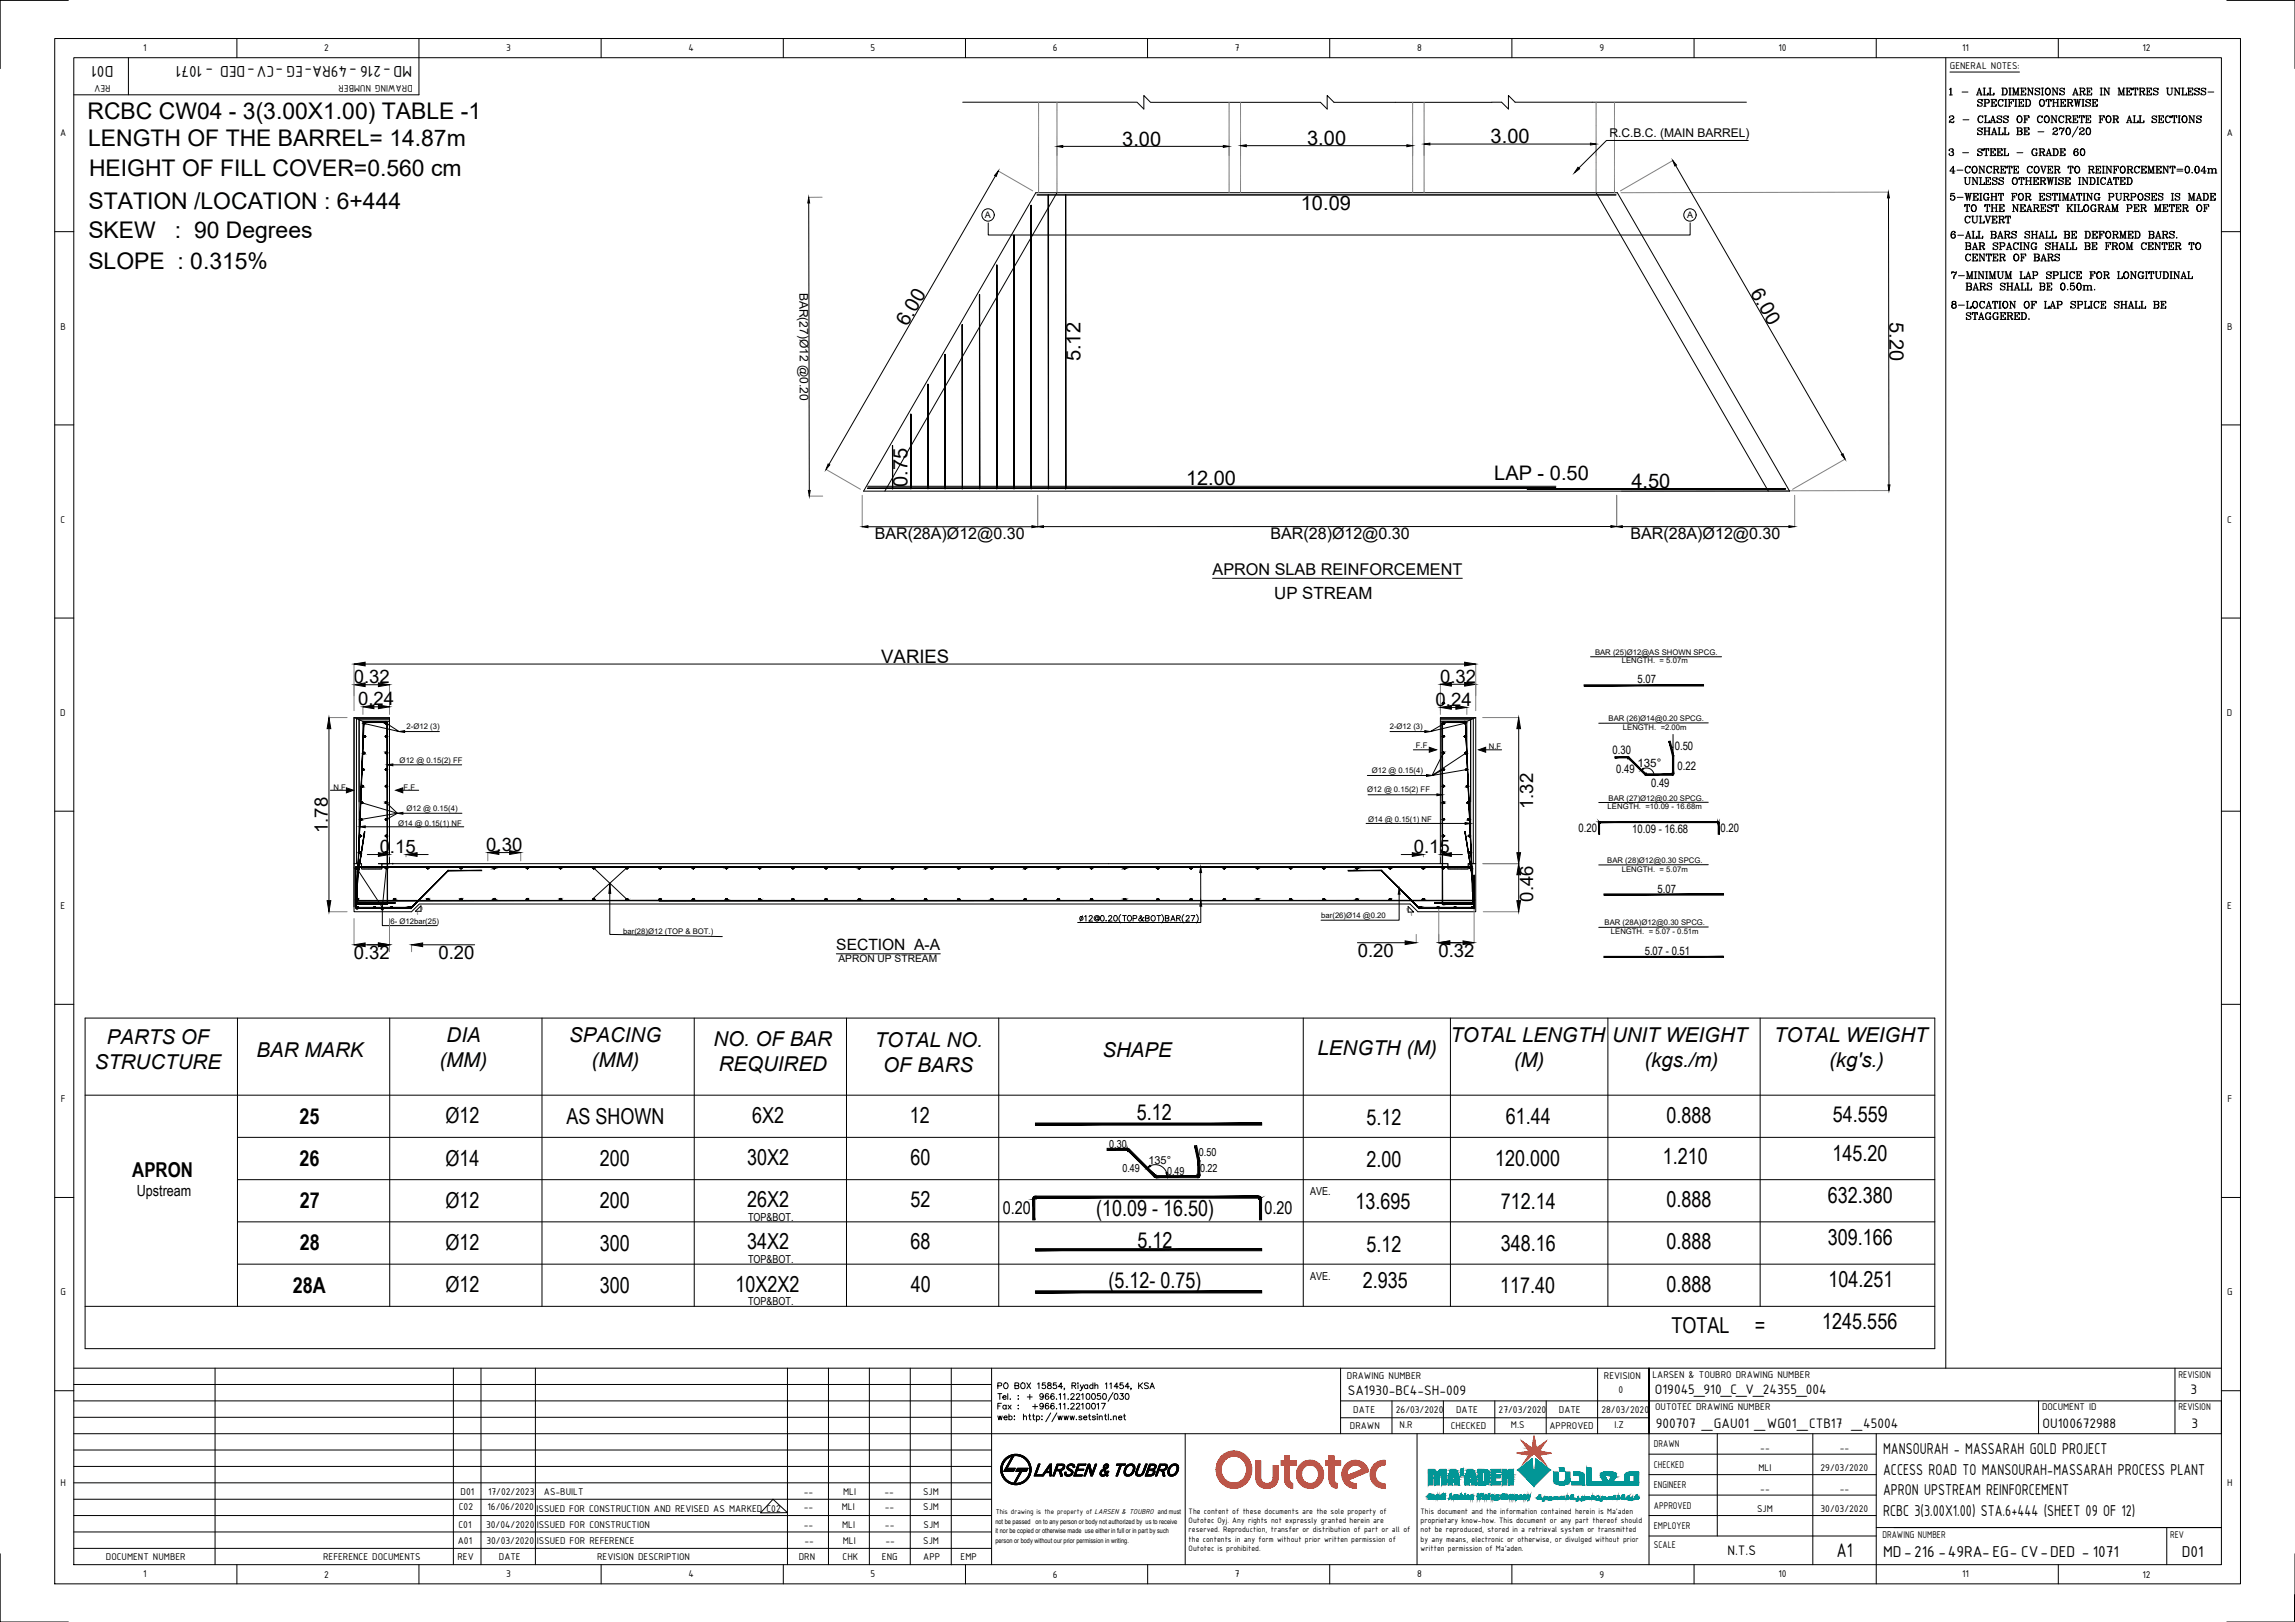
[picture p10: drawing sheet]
<svg xmlns="http://www.w3.org/2000/svg" width="841mm" height="594mm" viewBox="0 0 841 594" stroke-linecap="round" stroke-linejoin="round" font-family="sans-serif">
<defs><g id="words">
<g font-size="8.4">
<text x="32.1" y="43.5">RCBC CW04 - 3(3.00X1.00) TABLE -1</text>
<text x="32.3" y="53.6">LENGTH OF THE BARREL= 14.87m</text>
<text x="32.6" y="64.4">HEIGHT OF FILL COVER=0.560 cm</text>
<text x="32.4" y="76.7">STATION /LOCATION : 6+444</text>
<text x="32.4" y="87.2">SKEW</text>
<text x="64.1" y="87.2">: 90 Degrees</text>
<text x="32.4" y="98.5">SLOPE : 0.315%</text>
</g>
<g font-size="8">
<text x="109.8" y="411.5">25</text>
<text x="163.2" y="411.4">Ø12</text>
<text x="207.6" y="411.7">AS SHOWN</text>
<text x="275.7" y="411.2">6X2</text>
<text x="333.4" y="411.2">12</text>
<text x="416.6" y="410.4">5.12</text>
<text x="500.7" y="412">5.12</text>
<text x="551.8" y="411.7">61.44</text>
<text x="610.7" y="411.2">0.888</text>
<text x="671.7" y="411">54.559</text>
<text x="671.5" y="425.1">145.20</text>
<text x="109.8" y="427">26</text>
<text x="163.2" y="427.1">Ø14</text>
<text x="219.8" y="427.1">200</text>
<text x="273.8" y="426.6">30X2</text>
<text x="333.7" y="426.6">60</text>
<text x="500.7" y="427.5">2.00</text>
<text x="547.9" y="427.1">120.000</text>
<text x="609.3" y="426.5">1.210</text>
<text x="109.8" y="442.5">27</text>
<text x="163.2" y="442.4">Ø12</text>
<text x="219.8" y="442.6">200</text>
<text x="273.8" y="442.1">26X2</text>
<text x="333.7" y="442.1">52</text>
<text x="496.8" y="443">13.695</text>
<text x="550" y="442.7">712.14</text>
<text x="610.7" y="442.1">0.888</text>
<text x="669.9" y="440.6">632.380</text>
<text x="401.6" y="445.4">(10.09 - 16.50)</text>
<text x="109.8" y="458">28</text>
<text x="163.2" y="457.8">Ø12</text>
<text x="219.8" y="458.1">300</text>
<text x="273.8" y="457.6">34X2</text>
<text x="333.6" y="457.6">68</text>
<text x="416.9" y="457">5.12</text>
<text x="500.7" y="458.5">5.12</text>
<text x="550" y="458.1">348.16</text>
<text x="610.7" y="457.6">0.888</text>
<text x="669.9" y="456">309.166</text>
<text x="107.3" y="473.4">28A</text>
<text x="163.2" y="473.3">Ø12</text>
<text x="219.8" y="473.6">300</text>
<text x="269.6" y="473">10X2X2</text>
<text x="333.7" y="473">40</text>
<text x="406.2" y="471.6">(5.12- 0.75)</text>
<text x="499.4" y="471.8">2.935</text>
<text x="549.8" y="473.6">117.40</text>
<text x="610.7" y="473.1">0.888</text>
<text x="670.1" y="471.5">104.251</text>
<text x="612.6" y="488.4">TOTAL</text>
<text x="643" y="488.4">=</text>
<text x="667.8" y="486.8">1245.556</text>
</g>
<text font-size="7.8" x="673" y="570.3">A1</text>
<g font-size="7.5">
<text x="39.1" y="382.5">PARTS OF</text>
<text x="163.6" y="381.7">DIA</text>
<text x="208.6" y="381.7">SPACING</text>
<text x="261.4" y="383.1">NO. OF BAR</text>
<text x="320.6" y="383.4">TOTAL NO.</text>
<text x="531.5" y="381.7">TOTAL LENGTH</text>
<text x="590.7" y="381.7">UNIT WEIGHT</text>
<text x="650.1" y="381.7">TOTAL WEIGHT</text>
<text x="94" y="387.1">BAR MARK</text>
<text x="404" y="387">SHAPE</text>
<text x="482.8" y="386.3">LENGTH (M)</text>
<text x="34.7" y="391.5">STRUCTURE</text>
<text x="161" y="390.8">(MM)</text>
<text x="216.8" y="390.8">(MM)</text>
<text x="263.4" y="392.2">REQUIRED</text>
<text x="323.7" y="392.5">OF BARS</text>
<text x="554.7" y="390.8">(M)</text>
<text x="602.6" y="390.8">(kgs./m)</text>
<text x="670.3" y="390.8">(kg's.)</text>
<text x="48.5" y="431.1">APRON</text>
</g>
<g font-size="7.3">
<text x="411.3" y="53.3">3.00</text>
<text x="479" y="53.1">3.00</text>
<text x="546.3" y="52.5">3.00</text>
<text x="476.7" y="76.9">10.09</text>
<text x="641.3" y="107.2" transform="rotate(60 641.3 107.2)">6.00</text>
<text x="332.4" y="119.9" transform="rotate(-60 332.4 119.9)">6.00</text>
<text x="692.4" y="117.9" transform="rotate(90 692.4 117.9)">5.20</text>
<text x="396" y="132.3" transform="rotate(-90 396 132.3)">5.12</text>
<text x="332.6" y="178.3" transform="rotate(-90 332.6 178.3)">0.75</text>
<text x="434.6" y="177.8">12.00</text>
<text x="547.6" y="176">LAP - 0.50</text>
<text x="597.8" y="178.7">4.50</text>
</g>
<g font-size="6.8">
<text x="322.9" y="242.7">VARIES</text>
<text x="129.7" y="250.3">0.32</text>
<text x="527.7" y="250.1">0.32</text>
<text x="131.3" y="258.4">0.24</text>
<text x="526.1" y="258.6">0.24</text>
<text x="561.8" y="296.4" transform="rotate(-90 561.8 296.4)">1.32</text>
<text x="120.1" y="305.2" transform="rotate(-90 120.1 305.2)">1.78</text>
<text x="178.2" y="311.8">0.30</text>
<text x="139.1" y="312.5">0.15</text>
<text x="518.1" y="312.5">0.15</text>
<text x="561.8" y="330.3" transform="rotate(-90 561.8 330.3)">0.46</text>
<text x="129.7" y="351.3">0.32</text>
<text x="160.6" y="351.3">0.20</text>
<text x="497.6" y="350.6">0.20</text>
<text x="527.2" y="350.6">0.32</text>
</g>
<g font-size="6.4">
<text x="367.5" y="444.5">0.20</text>
<text x="463.4" y="444.6">0.20</text>
</g>
<g font-size="6.2">
<text x="41.6" y="24.1" transform="rotate(180 41.6 24.1)">D01</text>
<text x="151" y="24.1" transform="rotate(180 151 24.1)">MD-216 -49RA-EG -CV-DED - 1071</text>
<text x="467" y="219.3">UP STREAM</text>
<text x="690.1" y="532.6">MANSOURAH - MASSARAH GOLD PROJECT</text>
<text x="690.1" y="540.1">ACCESS ROAD TO MANSOURAH-MASSARAH PROCESS PLANT</text>
<text x="690.1" y="547.6">APRON UPSTREAM REINFORCEMENT</text>
<text x="690.1" y="555.1">RCBC 3(3.00X1.00) STA.6+444 (SHEET 09 OF 12)</text>
<text x="690.1" y="570.1">MD-216 -49RA-EG- CV-DED - 1071</text>
<text x="799.5" y="570.1">D01</text>
</g>
<g font-size="5.9">
<text x="320.6" y="197.4">BAR(28A)Ø12@0.30</text>
<text x="465.6" y="197.4">BAR(28)Ø12@0.30</text>
<text x="597.5" y="197.4">BAR(28A)Ø12@0.30</text>
<text x="444.4" y="210.5">APRON SLAB REINFORCEMENT</text>
</g>
<g font-size="5.7">
<text x="713.3" y="58.2">3 - STEEL - GRADE 60</text>
<text x="306.5" y="348.1">SECTION A-A</text>
</g>
<text font-size="5.6" x="50.2" y="438.2">Upstream</text>
<g font-size="5.4">
<text x="493.9" y="511.1">SA1930-BC4-SH-009</text>
<text x="606.5" y="510.6">O19045_910_C_V_24355_004</text>
<text x="802.7" y="510.6">3</text>
<text x="606.8" y="523.1">900707 _GAU01 _WG01_CTB17 _45004</text>
<text x="748.5" y="523.1">OU100672988</text>
<text x="803" y="523.1">3</text>
<text x="633" y="569.7">N.T.S</text>
</g>
<g font-size="4.4">
<text x="589.8" y="50.3">R.C.B.C. (MAIN BARREL)</text>
<text x="293" y="107.2" transform="rotate(90 293 107.2)">BAR(27)Ø12 @0.20</text>
</g>
<g font-size="4.2">
<text x="600.1" y="250.3">5.07</text>
<text x="613.7" y="274.8">0.50</text>
<text x="591" y="276.3">0.30</text>
<text x="600" y="280.8">135°</text>
<text x="614.8" y="282">0.22</text>
<text x="592.3" y="283.3">0.49</text>
<text x="605.1" y="288.4">0.49</text>
<text x="578.5" y="304.6">0.20</text>
<text x="598.2" y="305.2">10.09 - 16.68</text>
<text x="630.5" y="304.6">0.20</text>
<text x="607.4" y="326.9">5.07</text>
<text x="602.7" y="349.7">5.07 - 0.51</text>
</g>
<g font-size="4">
<text x="406.5" y="420.3">0.30</text>
<text x="439.3" y="423.6">0.50</text>
<text x="411.3" y="429.1">0.49</text>
<text x="420.9" y="426.2">135°</text>
<text x="427.7" y="430.3">0.49</text>
<text x="439.8" y="429.3">0.22</text>
<text x="480.1" y="437.7">AVE.</text>
<text x="274.1" y="447.2">TOP&amp;BOT.</text>
<text x="274.1" y="462.6">TOP&amp;BOT.</text>
<text x="480.1" y="468.6">AVE.</text>
<text x="274.1" y="478.1">TOP&amp;BOT.</text>
</g>
<g font-size="3.9">
<text x="52.5" y="18.8">1</text>
<text x="118.8" y="18.9">2</text>
<text x="185.5" y="18.7">3</text>
<text x="252.3" y="18.8">4</text>
<text x="319" y="18.7">5</text>
<text x="385.9" y="18.8">6</text>
<text x="452.6" y="18.8">7</text>
<text x="519.3" y="18.8">8</text>
<text x="586.1" y="18.7">9</text>
<text x="651.7" y="18.8">10</text>
<text x="719.1" y="18.8">11</text>
<text x="785.1" y="18.9">12</text>
<text x="714.6" y="25.4">GENERAL NOTES:</text>
<text x="40.5" y="31" transform="rotate(180 40.5 31)">REV</text>
<text x="151.2" y="31" transform="rotate(180 151.2 31)">DRAWING NUMBER</text>
<text x="22" y="50">A</text>
<text x="816" y="50">A</text>
<text x="22.2" y="120.7">B</text>
<text x="816.2" y="120.7">B</text>
<text x="22.2" y="191.4">C</text>
<text x="816.2" y="191.4">C</text>
<text x="22.1" y="262.2">D</text>
<text x="816.1" y="262.2">D</text>
<text x="22.2" y="333">E</text>
<text x="816.2" y="333">E</text>
<text x="22.3" y="403.7">F</text>
<text x="816.3" y="403.7">F</text>
<text x="22.2" y="474.4">G</text>
<text x="816.2" y="474.4">G</text>
<text x="493.6" y="505.2">DRAWING NUMBER</text>
<text x="587.8" y="505.2">REVISION</text>
<text x="605.6" y="504.6">LARSEN &amp; TOUBRO DRAWING NUMBER</text>
<text x="798.3" y="504.6">REVISION</text>
<text x="593.1" y="510.1">0</text>
<text x="495.9" y="517.5">DATE</text>
<text x="511.5" y="517.5">26/03/2020</text>
<text x="533.6" y="517.5">DATE</text>
<text x="549.2" y="517.5">27/03/2020</text>
<text x="571.3" y="517.5">DATE</text>
<text x="586.9" y="517.5">28/03/2020</text>
<text x="606.5" y="516.6">OUTOTEC DRAWING NUMBER</text>
<text x="748.3" y="516.6">DOCUMENT ID</text>
<text x="798.3" y="516.6">REVISION</text>
<text x="494.7" y="523.3">DRAWN</text>
<text x="512.9" y="523">N.R</text>
<text x="531.7" y="523.3">CHECKED</text>
<text x="553.7" y="523">M.S</text>
<text x="567.8" y="523.3">APPROVED</text>
<text x="591.6" y="523">I.Z</text>
<text x="606.1" y="530.1">DRAWN</text>
<text x="645.1" y="531.3">--</text>
<text x="674.2" y="531.3">--</text>
<text x="606.1" y="537.6">CHECKED</text>
<text x="644.4" y="538.8">MLI</text>
<text x="667.2" y="538.8">29/03/2020</text>
<text x="22.2" y="544.2">H</text>
<text x="606.1" y="545.1">ENGINEER</text>
<text x="816.2" y="544.2">H</text>
<text x="168.8" y="547.7">D01</text>
<text x="178.9" y="547.7">17/02/2023</text>
<text x="199.3" y="547.7">AS-BUILT</text>
<text x="294.5" y="547.7">--</text>
<text x="309" y="547.7">MLI</text>
<text x="324.1" y="547.7">--</text>
<text x="338.3" y="547.7">SJM</text>
<text x="645.1" y="546.4">--</text>
<text x="674.2" y="546.4">--</text>
<text x="168.1" y="552.9">C02</text>
<text x="178.7" y="552.9">16/06/2020</text>
<text x="196.6" y="553.9">ISSUED FOR CONSTRUCTION AND REVISED AS MARKED C02</text>
<text x="294.5" y="552.9">--</text>
<text x="308.5" y="552.9">MLI</text>
<text x="324.3" y="552.9">--</text>
<text x="338.4" y="552.9">SJM</text>
<text x="606.1" y="552.6">APPROVED</text>
<text x="643.9" y="553.9">SJM</text>
<text x="667.2" y="553.9">30/03/2020</text>
<text x="168" y="559.6">C01</text>
<text x="178.1" y="559.6">30/04/2020</text>
<text x="196.7" y="559.6">ISSUED FOR CONSTRUCTION</text>
<text x="294.5" y="559.6">--</text>
<text x="308.6" y="559.6">MLI</text>
<text x="324.3" y="559.6">--</text>
<text x="338.4" y="559.6">SJM</text>
<text x="606.1" y="560.1">EMPLOYER</text>
<text x="689.8" y="563.2">DRAWING NUMBER</text>
<text x="795.3" y="563.2">REV</text>
<text x="167.8" y="565.6">A01</text>
<text x="178.3" y="565.6">30/03/2020</text>
<text x="196.8" y="565.6">ISSUED FOR REFERENCE</text>
<text x="294.8" y="565.6">--</text>
<text x="308.8" y="565.6">MLI</text>
<text x="324.5" y="565.6">--</text>
<text x="338.4" y="565.6">SJM</text>
<text x="606.1" y="567">SCALE</text>
<text x="38.8" y="571.3">DOCUMENT NUMBER</text>
<text x="118.4" y="571.3">REFERENCE DOCUMENTS</text>
<text x="167.7" y="571.3">REV</text>
<text x="182.8" y="571.3">DATE</text>
<text x="218.8" y="571.3">REVISION DESCRIPTION</text>
<text x="292.7" y="571.3">DRN</text>
<text x="308.8" y="571.3">CHK</text>
<text x="323.2" y="571.3">ENG</text>
<text x="338.4" y="571.3">APP</text>
<text x="352" y="571.3">EMP</text>
<text x="52.5" y="577.7">1</text>
<text x="118.8" y="577.8">2</text>
<text x="185.5" y="577.7">3</text>
<text x="252.3" y="577.7">4</text>
<text x="319" y="577.7">5</text>
<text x="385.9" y="577.8">6</text>
<text x="452.6" y="577.7">7</text>
<text x="519.3" y="577.7">8</text>
<text x="586.1" y="577.9">9</text>
<text x="651.7" y="577.7">10</text>
<text x="719.1" y="577.7">11</text>
<text x="785.1" y="577.8">12</text>
</g>
<text font-size="3.7" x="307.2" y="352.3">APRON UP STREAM</text>
<g font-size="3.3">
<text x="360.9" y="79.8">A</text>
<text x="618.3" y="79.8">A</text>
</g>
<g font-size="3.1">
<text x="435.6" y="554.6">The content of these documents are the sole property of</text>
<text x="435.6" y="557.9">Outotec Oyj. Any rights not expressly granted herein are</text>
<text x="520.6" y="554.6">This document and the information contained herein is Ma'aden</text>
<text x="520.6" y="557.9">proprietary know-how. This document or any part thereof should</text>
<text x="435.6" y="561.3">reserved. Reproduction, transfer or distribution of part or all of</text>
<text x="520.6" y="561.3">not be reproduced, stored in a retrieval system or transmitted</text>
<text x="435.6" y="564.6">the contents in any form without prior written permission of</text>
<text x="435.6" y="567.9">Outotec is prohibited.</text>
<text x="520.6" y="564.6">by any means, electronic or otherwise, or divulged without prior</text>
<text x="520.6" y="567.9">written permission of Ma'aden.</text>
</g>
<g font-size="2.8">
<text x="584.5" y="239.8">BAR (25)Ø12@AS SHOWN SPCG.</text>
<text x="594.3" y="243">LENGTH. = 5.07m</text>
<text x="149" y="267.2">2-Ø12 (3)</text>
<text x="509.3" y="267.2">2-Ø12 (3)</text>
<text x="589.5" y="264.1">BAR (26)Ø14@0.20 SPCG.</text>
<text x="594.7" y="267.3">LENGTH. =2.00m</text>
<text x="518.9" y="274">F.F</text>
<text x="545.6" y="274.3">N.F</text>
<text x="146.5" y="279.3">Ø12 @ 0.15(2) FF</text>
<text x="502.7" y="283.2">Ø12 @ 0.15(4)</text>
<text x="122.2" y="289.4">N.F</text>
<text x="147.9" y="289.4">F.F</text>
<text x="501" y="290.2">Ø12 @ 0.15(2) FF</text>
<text x="589.5" y="293.2">BAR (27)Ø12@0.20 SPCG.</text>
<text x="148.9" y="297">Ø12 @ 0.15(4)</text>
<text x="589.1" y="296.4">LENGTH. =10.09 - 16.68m</text>
<text x="145.9" y="302.5">Ø14 @ 0.15(1) NF</text>
<text x="501.4" y="301.2">Ø14 @ 0.15(1) NF</text>
<text x="589" y="316.1">BAR (28)Ø12@0.30 SPCG.</text>
<text x="594.3" y="319.3">LENGTH. = 5.07m</text>
<text x="143.1" y="338.3">6- Ø12bar(25)</text>
<text x="484.2" y="336.2">bar(26)Ø14 @0.20</text>
<text x="588" y="338.9">BAR (28A)Ø12@0.30 SPCG.</text>
<text x="228.4" y="342.1">bar(28)Ø12 (TOP &amp; BOT.)</text>
<text x="590.3" y="342.1">LENGTH. = 5.07 - 0.51m</text>
<text x="364.9" y="554.4">This drawing is the property of LARSEN &amp; TOUBRO and must</text>
</g>
<g font-size="2.5">
<text x="364.8" y="558">not be passed on to any person or body not authorized by us to receive</text>
<text x="364.8" y="561.7">it nor be copied or otherwise made use either in full or in part by such</text>
<text x="364.8" y="565.2">person or body without our prior permission in writing.</text>
</g>
<g font-size="1.4">
<text x="152.7" y="335">1</text>
<text x="154.3" y="333.1">1</text>
<text x="515.3" y="333.6">1</text>
<text x="516.9" y="335.5">1</text>
</g>
<text font-size=".4" x="612.6" y="273.6">Ø1</text>
</g></defs>
<!-- layer: DIM -->
<g fill="none" stroke="#000" stroke-width=".37">
<path d="M389.5 53.6h58.8M456.7 53.4h58.9M524 52.8h58.8M296.4 74.4l.2 105.2M364.8 64.4l-61 105.7M390.5 71.4v107.6M614.1 60.6l61 105.7M692.1 72.5l.1 105.1M318 178.1h252.2M327.1 163.2v15.8M559.6 179h94.7M318.1 192.9h60"/>
<path d="M590.3 192.8l-207.9 .1M594.5 192.9h61.1M133.8 250.8h4.9M133.8 243.2h402.9M137 258.9h1.7M531.9 250.6h4.8M531.9 259.1h1.6M120.6 266.9v63M129.7 262.8l3.3 1.4M131.6 263.6v43.8M538.9 263.6v44.6M540.8 262.8l-3.3 1.4v11.3"/>
<path d="M556.5 266.9v45.4M134.6 313h4.1M152.9 313h4M182.8 312.3h4M513.5 313h4.1M531.9 313h4M556.5 320.4v9.5M133.8 346h4.9M154.9 346h19M497.4 345.3h17.5M531.3 345.3h4.8"/>
</g>
<!-- layer: bar -->
<g fill="none" stroke="#000" stroke-width=".37">
<path d="M640.7 51.4h-52l-10.1 10.2M380.1 71.4h212.1M148.3 267.9h12.7M509.4 267.9h12.7M144 280.1h25.2M147.6 297.9h21.7M501.1 284h21.7M501.3 291.1h25.3M133.7 302.8h36.3M440 319.6v18.3h-45.1M500.6 301.6h36.3M140.1 333.2v5.8h20.1"/>
<path d="M223.5 327.2v15l41.2 .8M512.7 327.5v9.5h-28.6"/>
<circle cx="528.9" cy="257.5" r=".28"/>
<circle cx="133.3" cy="275.8" r=".28"/>
<circle cx="133.5" cy="264.8" r=".28"/>
<circle cx="133.6" cy="269.7" r=".28"/>
<circle cx="141.4" cy="264.8" r=".28"/>
<circle cx="141.6" cy="275.8" r=".28"/>
<circle cx="141.6" cy="269.7" r=".28"/>
<circle cx="528.9" cy="275.8" r=".28"/>
<circle cx="528.9" cy="269.7" r=".28"/>
<circle cx="529" cy="265" r=".28"/>
<circle cx="536.8" cy="264.7" r=".28"/>
<circle cx="536.9" cy="269.7" r=".28"/>
<circle cx="537.2" cy="275.8" r=".28"/>
<circle cx="132.6" cy="294" r=".28"/>
<circle cx="132.8" cy="287.9" r=".28"/>
<circle cx="133.1" cy="281.8" r=".28"/>
<circle cx="141.6" cy="294" r=".28"/>
<circle cx="141.6" cy="281.8" r=".28"/>
<circle cx="141.6" cy="287.9" r=".28"/>
<circle cx="528.9" cy="287.9" r=".28"/>
<circle cx="528.9" cy="294" r=".28"/>
<circle cx="528.9" cy="281.8" r=".28"/>
<circle cx="537.4" cy="281.8" r=".28"/>
<circle cx="537.7" cy="287.9" r=".28"/>
<circle cx="537.9" cy="294" r=".28"/>
<circle cx="130.7" cy="317.9" r=".28"/>
<circle cx="131.7" cy="312.3" r=".28"/>
<circle cx="131.8" cy="312.2" r=".28"/>
<circle cx="132" cy="306.1" r=".28"/>
<circle cx="132.3" cy="300.1" r=".28"/>
<circle cx="141.5" cy="312.3" r=".28"/>
<circle cx="141.6" cy="306.1" r=".28"/>
<circle cx="141.6" cy="312.2" r=".28"/>
<circle cx="141.6" cy="300.1" r=".28"/>
<circle cx="141.6" cy="317.9" r=".28"/>
<circle cx="156.8" cy="317.9" r=".28"/>
<circle cx="168.9" cy="317.9" r=".28"/>
<circle cx="181.1" cy="317.9" r=".28"/>
<circle cx="193.3" cy="317.9" r=".28"/>
<circle cx="205.4" cy="317.9" r=".28"/>
<circle cx="217.6" cy="317.9" r=".28"/>
<circle cx="229.8" cy="317.9" r=".28"/>
<circle cx="241.9" cy="317.9" r=".28"/>
<circle cx="254" cy="317.9" r=".28"/>
<circle cx="266.2" cy="317.9" r=".28"/>
<circle cx="278.4" cy="317.9" r=".28"/>
<circle cx="290.5" cy="317.9" r=".28"/>
<circle cx="302.7" cy="317.9" r=".28"/>
<circle cx="314.8" cy="317.9" r=".28"/>
<circle cx="327" cy="317.9" r=".28"/>
<circle cx="339.2" cy="317.9" r=".28"/>
<circle cx="351.3" cy="317.9" r=".28"/>
<circle cx="363.5" cy="317.9" r=".28"/>
<circle cx="375.7" cy="317.9" r=".28"/>
<circle cx="387.8" cy="317.9" r=".28"/>
<circle cx="400" cy="317.9" r=".28"/>
<circle cx="412.2" cy="317.9" r=".28"/>
<circle cx="424.3" cy="317.9" r=".28"/>
<circle cx="436.5" cy="317.9" r=".28"/>
<circle cx="448.6" cy="317.9" r=".28"/>
<circle cx="460.8" cy="317.9" r=".28"/>
<circle cx="473" cy="317.9" r=".28"/>
<circle cx="485.1" cy="317.9" r=".28"/>
<circle cx="497.3" cy="317.9" r=".28"/>
<circle cx="509.4" cy="317.9" r=".28"/>
<circle cx="521.6" cy="317.9" r=".28"/>
<circle cx="528.9" cy="306.1" r=".28"/>
<circle cx="528.9" cy="312.2" r=".28"/>
<circle cx="528.9" cy="300.1" r=".28"/>
<circle cx="528.9" cy="317.9" r=".28"/>
<circle cx="538.2" cy="300.1" r=".28"/>
<circle cx="538.4" cy="306.1" r=".28"/>
<circle cx="538.7" cy="312.2" r=".28"/>
<circle cx="539" cy="318" r=".28"/>
<circle cx="130.9" cy="329.3" r=".28"/>
<circle cx="130.9" cy="332.3" r=".28"/>
<circle cx="137.3" cy="332.3" r=".28"/>
<circle cx="143.5" cy="332.3" r=".28"/>
<circle cx="144.6" cy="329.3" r=".28"/>
<circle cx="150" cy="332.3" r=".28"/>
<circle cx="156.8" cy="329.3" r=".28"/>
<circle cx="168.9" cy="329.3" r=".28"/>
<circle cx="181.1" cy="329.3" r=".28"/>
<circle cx="193.3" cy="329.3" r=".28"/>
<circle cx="205.4" cy="329.3" r=".28"/>
<circle cx="217.6" cy="329.3" r=".28"/>
<circle cx="229.8" cy="329.3" r=".28"/>
<circle cx="241.9" cy="329.3" r=".28"/>
<circle cx="254" cy="329.3" r=".28"/>
<circle cx="266.2" cy="329.3" r=".28"/>
<circle cx="278.4" cy="329.3" r=".28"/>
<circle cx="290.5" cy="329.3" r=".28"/>
<circle cx="302.7" cy="329.3" r=".28"/>
<circle cx="314.8" cy="329.3" r=".28"/>
<circle cx="327" cy="329.3" r=".28"/>
<circle cx="339.2" cy="329.4" r=".28"/>
<circle cx="351.3" cy="329.4" r=".28"/>
<circle cx="363.5" cy="329.4" r=".28"/>
<circle cx="375.7" cy="329.4" r=".28"/>
<circle cx="387.8" cy="329.4" r=".28"/>
<circle cx="400" cy="329.4" r=".28"/>
<circle cx="412.2" cy="329.4" r=".28"/>
<circle cx="424.3" cy="329.4" r=".28"/>
<circle cx="436.5" cy="329.4" r=".28"/>
<circle cx="448.6" cy="329.4" r=".28"/>
<circle cx="460.8" cy="329.4" r=".28"/>
<circle cx="473" cy="329.4" r=".28"/>
<circle cx="485.1" cy="329.4" r=".28"/>
<circle cx="497.3" cy="329.4" r=".28"/>
<circle cx="509.4" cy="329.4" r=".28"/>
<circle cx="520.5" cy="332.3" r=".28"/>
<circle cx="521.6" cy="329.4" r=".28"/>
<circle cx="527" cy="332.3" r=".28"/>
<circle cx="533.2" cy="332.3" r=".28"/>
<circle cx="539.5" cy="332.3" r=".28"/>
</g>
<!-- layer: 0- R.C.B.C -->
<path d="M379.6 70.6h213.1" fill="none" stroke="#000" stroke-width=".37"/>
<!-- layer: bar -->
<g fill="#000" stroke="#000" stroke-width=".37">
<path d="M578.3 61.3l.6 .5-2 1.5zM142 280.1l2-.3v.7zM146.2 267.9l2.1-.3v.7zM522.1 267.6l2.1 .3-2.1 .4zM145.6 297.9l2-.4v.7zM522.8 283.7l2 .3-2 .4zM526.6 290.8l2 .3-2 .3zM131.8 302.8l2-.3v.7zM440 317.6l.3 2h-.6zM536.9 301.3l2 .3-2 .3zM140.1 332.4l.3 .8h-.6zM223.5 323.5l.3 3.7h-.7z"/>
<path d="M440 329.9l.4 2h-.7zM512.7 325.5l.4 2h-.7z"/>
<path d="M377.9 75.2v103.8zM377.9 75.2v103.8z"/>
<path d="M384.2 71.4v107.6zM384.2 71.4v107.6z"/>
<path d="M390.5 71.4l.1 107.6zM390.5 71.4l.1 107.6z"/>
<path d="M365.2 97l.1 82zM365.2 97l.1 82z"/>
<path d="M371.5 86.1l.1 92.9zM371.5 86.1l.1 92.9z"/>
<path d="M352.6 118.9l.1 60.1zM352.6 118.9l.1 60.1z"/>
<path d="M358.9 108l.1 71zM358.9 108l.1 71z"/>
<path d="M346.3 129.8l.1 49.2zM346.3 129.8l.1 49.2z"/>
<path d="M333.7 151.7l.1 27.3zM333.7 151.7l.1 27.3z"/>
<path d="M340 140.7l.1 38.3zM340 140.7l.1 38.3z"/>
<path d="M318 178.8h252.2zM318 178.9l252.2-.1z"/>
<path d="M327.1 163.2v15.8zM327.1 163.2v15.8z"/>
<path d="M559.6 179h94.7zM559.6 179.1l94.7-.1z"/>
<path d="M134 264.5h7.5zM134 264.6l7.5-.1z"/>
<path d="M133.4 264.5l6.8-.2zM133.3 264.3h6.9zM133.3 264.3l-2.5 66zM133.3 264.3l-2.7 66z"/>
<path d="M142 264.8l-.1 .2zM141.8 264.6l.2 .2zM141.8 264.6v.2zM141.5 264.5l.2 .2zM141.5 264.5l.2 .2z"/>
<path d="M141.9 265l.1 65.8zM141.9 265l.1 65.8z"/>
<path d="M528.5 265l.1 65.8zM528.5 265l.1 65.8z"/>
<path d="M528.8 264.6h.2zM528.8 264.6h.2zM528.8 264.6l-.2 .2zM528.6 264.8l.2-.1zM528.6 264.8l-.1 .2zM528.7 264.8l-.2 .2z"/>
<path d="M530.4 264.3h6.3zM530.4 264.5l6.3-.2z"/>
<path d="M529 264.6l7.1-.1zM529 264.5h7.1z"/>
<path d="M537.1 264.6l-.1 .2zM536.9 264.4l.2 .2zM536.9 264.4l.1 .2zM536.7 264.3l.2 .1zM536.7 264.3l.2 .2z"/>
<path d="M537 264.8l2.9 65.5zM537 264.8l2.9 65.5z"/>
<path d="M130.5 317.6h.3zM130.5 317.6h.3zM130.5 317.6l-.1 .1zM130.4 317.7h.2zM130.4 317.7l-.1 .3zM130.5 317.8l-.2 .2z"/>
<path d="M130.8 317.5h408.4zM130.8 317.6l408.4-.1z"/>
<path d="M133.6 304.6l-3.1 20zM133.6 304.6l-3.1 20zM130.4 324.6l.1 7.7zM130.4 324.6l.1 7.7z"/>
<path d="M536.8 304.6l3.3 20zM536.8 304.6l3.2 20zM540 324.6l.1 8.2zM540 324.6l.1 8.2zM520.1 332.8h20zM520.1 332.6h19.9zM506.2 318.9l13.9 13.9zM506.3 318.8l13.8 13.8zM494 318.9l12.3-.1zM494 318.8h12.3z"/>
<path d="M539.6 317.7l.1 .3zM539.6 317.7l-.1 .3zM539.4 317.6l.1 .2zM539.4 317.6l.1 .2zM539.2 317.5l.2 .2zM539.2 317.5l.2 .2z"/>
<path d="M539.5 318l.2 8.5zM539.5 318l.2 8.5z"/>
<path d="M130.3 329.5v.2zM130.4 329.5l-.1 .2zM130.3 329.7l.2 .2zM130.5 329.6v.3zM130.5 329.7l.3 .2zM130.5 329.7l.3 .2z"/>
<path d="M130.3 318l.1 8.9zM130.3 318l.1 8.9z"/>
<path d="M130.3 320.5l.1 9zM130.3 320.5l.1 9z"/>
<path d="M130.4 332.3l.1 .2zM130.5 332.3v.2zM130.5 332.5l.2 .2zM130.6 332.5l.1 .2zM130.7 332.6l.2 .2zM130.7 332.6l.2 .2z"/>
<path d="M130.6 330.3l.1 .3zM130.8 330.3l-.1 .3zM130.7 330.6l.1 .2zM130.8 330.5v.3zM130.9 330.6l.2 .2zM130.9 330.6l.2 .2z"/>
<path d="M130.8 329.8h110.7zM130.8 329.9l110.7-.1z"/>
<path d="M130.9 332.6h19.5zM130.9 332.8h19.6zM164.2 318.8l-13.7 14zM164.2 318.8l-13.7 14zM164.2 318.8h12.3zM164.3 318.9l12.2-.1z"/>
<path d="M131.1 330.7h13.8zM131.1 330.8l13.8-.1z"/>
<path d="M141.5 331.1h.3zM141.5 331.1h.3zM141.7 331.1l.3-.1zM141.8 330.9l.2-.1z"/>
<path d="M130.9 331.2l10.6-.1zM130.9 331.1h10.6z"/>
<path d="M528.5 330.8l.1 .2zM528.6 330.8v.2zM528.6 331l.2 .1zM528.7 330.9l.1 .2zM528.8 331.1l.2 .1zM528.8 331.1l.2 .1z"/>
<path d="M529 331.1h10.6zM529 331.2l10.6-.1z"/>
<path d="M539.4 330.7l.3 .1zM539.4 330.7l.3 .1zM539.6 330.6h.3zM539.7 330.5l.2-.2z"/>
<path d="M525.7 330.8l13.7-.1zM525.7 330.7h13.7z"/>
<path d="M539.8 329.8l.2 .1zM539.8 329.8l.2 .1zM540 329.7h.2zM540 329.7h.2zM540.2 329.5v.2z"/>
<path d="M241.5 329.9l298.3-.1zM241.5 329.8h298.3z"/>
<path d="M540.2 320.5v9zM540.2 320.5v9z"/>
<circle cx="143.9" cy="316.3" r=".12"/>
</g>
<!-- layer: inner wall -->
<path d="M352.8 37.4h63.9l2.5 2.5v-4.9l2.4 2.5h62.3l2.5 2.4v-4.9l2.5 2.5 61.4-.1 2.5 2.5v-4.9l2.4 2.4h84.8" fill="none" stroke="#000" stroke-width=".37"/>
<!-- layer: 0- R.C.B.C -->
<g fill="none" stroke="#808080" stroke-width=".37">
<path d="M380.6 37.4v.6M380.6 38.1v.3M380.6 38.5v.2M380.6 38.9v.2M380.6 39.3v.2M380.6 39.6v.3M387.3 37.4v.6M387.3 38.1v.3M387.3 38.5v.2M387.3 38.9v.2M387.3 39.3v.2M387.3 39.6v.3"/>
<path d="M450.4 37.5v.1M450.4 37.8v.6M450.4 38.5v.2M450.4 38.9v.2M450.4 39.3v.2M450.4 39.6v.3M454.6 37.5v.1M454.6 37.8v.6M454.6 38.5v.2M454.6 38.9v.2M454.6 39.3v.2M454.6 39.6v.3"/>
<path d="M517.7 37.5v.1M517.7 37.8v.6M517.7 38.5v.2M517.7 38.9v.2M517.7 39.3v.2M517.7 39.6v.3M521.9 37.5v.1M521.9 37.8v.2M521.9 38.1v.3M521.9 38.5v.2M521.9 38.9v.2M521.9 39.3v.2"/>
<path d="M521.9 39.6v.3M584.9 37.4v.2M584.9 37.8v.2M584.9 38.1v.3M584.9 38.5v.2M584.9 38.9v.2M584.9 39.3v.2M584.9 39.6v.3M591.6 37.4v.2M591.6 37.8v.2M591.6 38.1v.3M591.6 38.5v.2"/>
<path d="M591.6 38.9v.2M591.6 39.3v.2M591.6 39.6v.3M380.6 40v.6M380.6 40.7v.3M380.6 41.1v.3M380.6 41.5v.3M380.6 41.9v.2M380.6 42.3v.2M380.6 42.6v.3M380.6 43v.2M380.6 43.4v.2"/>
<path d="M380.6 43.7v.3M380.6 44.1v.3M380.6 44.5v.3M380.6 44.9v.2M380.6 45.3v.2M380.6 45.6v.3M380.6 46v.2M380.6 46.4v.2M380.6 46.8v.2M380.6 47.1v.3M380.6 47.5v.3M380.6 47.9v.2"/>
<path d="M380.6 48.3v.2M380.6 48.6v.3M380.6 49v.2M380.6 49.4v.2M380.6 49.8v.2M380.6 50.1v.3M380.6 50.5v.3M380.6 50.9v.2M380.6 51.2v.3M380.6 51.6v.3M380.6 52v.3M380.6 52.4v.2"/>
<path d="M380.6 52.8v.2M380.6 53.1v.3M380.6 53.5v.6M380.6 54.2v.3M380.6 54.6v.3M380.6 55v.3M380.6 55.4v.2M380.6 55.8v.2M380.6 56.1v.6M380.6 56.9v.2M380.6 57.2v.3M380.6 57.6v.3"/>
<path d="M380.6 58v.3M380.6 58.4v.2M380.6 58.8v.2M380.6 59.2v.2M380.6 59.5v.2M380.6 59.9v.2M387.3 40v.6M387.3 40.7v.3M387.3 41.1v.3M387.3 41.5v.3M387.3 41.9v.2M387.3 42.3v.2"/>
<path d="M387.3 42.6v.3M387.3 43v.2M387.3 43.4v.2M387.3 43.7v.3M387.3 44.1v.3M387.3 44.5v.3M387.3 44.9v.2M387.3 45.3v.2M387.3 45.6v.3M387.3 46v.2M387.3 46.4v.2M387.3 46.8v.2"/>
<path d="M387.3 47.1v.3M387.3 47.5v.3M387.3 47.9v.2M387.3 48.3v.2M387.3 48.6v.3M387.3 49v.2M387.3 49.4v.2M387.3 49.8v.2M387.3 50.1v.3M387.3 50.5v.3M387.3 50.9v.2M387.3 51.2v.3"/>
<path d="M387.3 51.6v.3M387.3 52v.3M387.3 52.4v.2M387.3 52.8v.2M387.3 53.1v.3M387.3 53.5v.6M387.3 54.2v.3M387.3 54.6v.3M387.3 55v.3M387.3 55.4v.2M387.3 55.8v.2M387.3 56.1v.6"/>
<path d="M387.3 56.9v.2M387.3 57.2v.3M387.3 57.6v.3M387.3 58v.3M387.3 58.4v.2M387.3 58.8v.2M387.3 59.2v.2M387.3 59.5v.2M387.3 59.9v.2M450.4 40v.3M450.4 40.4v.3M450.4 40.8v.2"/>
<path d="M450.4 41.1v.3M450.4 41.5v.3M450.4 41.9v.2M450.4 42.3v.2M450.4 42.6v.3M450.4 43v.3M450.4 43.4v.2M450.4 43.7v.3M450.4 44.1v.3M450.4 44.5v.3M450.4 44.9v.2M450.4 45.3v.2"/>
<path d="M450.4 45.6v.3M450.4 46v.2M450.4 46.4v.2M450.4 46.8v.2M450.4 47.1v.3M450.4 47.5v.3M450.4 47.9v.2M450.4 48.3v.2M450.4 48.7v.2M450.4 49v.2M450.4 49.4v.2M450.4 49.8v.2"/>
<path d="M450.4 50.1v.3M450.4 50.5v.3M450.4 50.9v.3M450.4 51.3v.6M450.4 52v.3M450.4 52.4v.2M450.4 52.8v.2M450.4 53.1v.3M450.4 53.5v.3M450.4 53.9v.6M450.4 54.6v.3M450.4 55v.3"/>
<path d="M450.4 55.4v.2M450.4 55.8v.2M450.4 56.1v.3M450.4 56.5v.3M450.4 56.9v.2M450.4 57.2v.3M450.4 57.6v.3M450.4 58v.3M450.4 58.4v.2M450.4 58.8v.2M450.4 59.2v.2M450.4 59.5v.2"/>
<path d="M450.4 59.9v.2M454.6 40v.3M454.6 40.4v.3M454.6 40.8v.2M454.6 41.1v.3M454.6 41.5v.3M454.6 41.9v.2M454.6 42.3v.2M454.6 42.6v.3M454.6 43v.3M454.6 43.4v.2M454.6 43.7v.3"/>
<path d="M454.6 44.1v.3M454.6 44.5v.3M454.6 44.9v.2M454.6 45.3v.2M454.6 45.6v.3M454.6 46v.2M454.6 46.4v.2M454.6 46.8v.2M454.6 47.1v.3M454.6 47.5v.3M454.6 47.9v.2M454.6 48.3v.2"/>
<path d="M454.6 48.7v.2M454.6 49v.2M454.6 49.4v.2M454.6 49.8v.2M454.6 50.1v.3M454.6 50.5v.3M454.6 50.9v.3M454.6 51.3v.6M454.6 52v.3M454.6 52.4v.2M454.6 52.8v.2M454.6 53.1v.3"/>
<path d="M454.6 53.5v.3M454.6 53.9v.6M454.6 54.6v.3M454.6 55v.3M454.6 55.4v.2M454.6 55.8v.2M454.6 56.1v.3M454.6 56.5v.3M454.6 56.9v.2M454.6 57.2v.3M454.6 57.6v.3M454.6 58v.3"/>
<path d="M454.6 58.4v.2M454.6 58.8v.2M454.6 59.2v.2M454.6 59.5v.2M454.6 59.9v.2M517.7 40v.3M517.7 40.4v.6M517.7 41.1v.3M517.7 41.5v.3M517.7 41.9v.2M517.7 42.3v.2M517.7 42.6v.3"/>
<path d="M517.7 43v.3M517.7 43.4v.2M517.7 43.7v.3M517.7 44.1v.3M517.7 44.5v.3M517.7 44.9v.2M517.7 45.3v.2M517.7 45.6v.3M517.7 46v.2M517.7 46.4v.2M517.7 46.8v.2M517.7 47.1v.3"/>
<path d="M517.7 47.5v.3M517.7 47.9v.2M517.7 48.3v.2M517.7 48.7v.2M517.7 49v.2M517.7 49.4v.2M517.7 49.8v.2M517.7 50.1v.3M517.7 50.5v.3M517.7 50.9v.3M517.7 51.3v.2M517.7 51.6v.3"/>
<path d="M517.7 52v.3M517.7 52.4v.2M517.7 52.8v.2M517.7 53.1v.3M517.7 53.5v.3M517.7 53.9v.6M517.7 54.6v.3M517.7 55v.3M517.7 55.4v.2M517.7 55.8v.2M517.7 56.1v.3M517.7 56.5v.6"/>
<path d="M517.7 57.2v.3M517.7 57.6v.3M517.7 58v.3M517.7 58.4v.2M517.7 58.8v.2M517.7 59.2v.2M517.7 59.5v.2M517.7 59.9v.2M521.9 40v.3M521.9 40.4v.6M521.9 41.1v.3M521.9 41.5v.3"/>
<path d="M521.9 41.9v.2M521.9 42.3v.2M521.9 42.6v.3M521.9 43v.3M521.9 43.4v.2M521.9 43.7v.3M521.9 44.1v.3M521.9 44.5v.3M521.9 44.9v.2M521.9 45.3v.2M521.9 45.6v.3M521.9 46v.2"/>
<path d="M521.9 46.4v.2M521.9 46.8v.2M521.9 47.1v.3M521.9 47.5v.3M521.9 47.9v.2M521.9 48.3v.2M521.9 48.7v.2M521.9 49v.2M521.9 49.4v.2M521.9 49.8v.2M521.9 50.1v.3M521.9 50.5v.3"/>
<path d="M521.9 50.9v.3M521.9 51.3v.2M521.9 51.6v.3M521.9 52v.3M521.9 52.4v.2M521.9 52.8v.2M521.9 53.1v.3M521.9 53.5v.3M521.9 53.9v.6M521.9 54.6v.3M521.9 55v.3M521.9 55.4v.2"/>
<path d="M521.9 55.8v.2M521.9 56.1v.3M521.9 56.5v.6M521.9 57.2v.3M521.9 57.6v.3M521.9 58v.3M521.9 58.4v.2M521.9 58.8v.2M521.9 59.2v.2M521.9 59.5v.2M521.9 59.9v.2M584.9 40v.3"/>
<path d="M584.9 40.4v.2M584.9 40.7v.3M584.9 41.1v.3M584.9 41.5v.3M584.9 41.9v.2M584.9 42.3v.2M584.9 42.6v.3M584.9 43v.2M584.9 43.4v.2M584.9 43.7v.3M584.9 44.1v.3M584.9 44.5v.3"/>
<path d="M584.9 44.9v.2M584.9 45.3v.2M584.9 45.6v.6M584.9 46.4v.2M584.9 46.8v.2M584.9 47.1v.3M584.9 47.5v.3M584.9 47.9v.2M584.9 48.3v.2M584.9 48.7v.2M584.9 49v.2M584.9 49.4v.2"/>
<path d="M584.9 49.8v.2M584.9 50.1v.3M584.9 50.5v.3M584.9 50.9v.3M584.9 51.3v.2M584.9 51.6v.3M584.9 52v.3M584.9 52.4v.2M584.9 52.8v.2M584.9 53.1v.3M584.9 53.5v.3M584.9 53.9v.2"/>
<path d="M584.9 54.2v.3M584.9 54.6v.3M584.9 55v.3M584.9 55.4v.2M584.9 55.8v.2M584.9 56.1v.3M584.9 56.5v.2M584.9 56.9v.2M584.9 57.2v.3M584.9 57.6v.3M584.9 58v.3M584.9 58.4v.2"/>
<path d="M584.9 58.8v.2M584.9 59.2v.5M584.9 59.9v.2M591.6 40v.3M591.6 40.4v.2M591.6 40.7v.3M591.6 41.1v.3M591.6 41.5v.3M591.6 41.9v.2M591.6 42.3v.2M591.6 42.6v.3M591.6 43v.2"/>
<path d="M591.6 43.4v.2M591.6 43.7v.3M591.6 44.1v.3M591.6 44.5v.3M591.6 44.9v.2M591.6 45.3v.2M591.6 45.6v.6M591.6 46.4v.2M591.6 46.8v.2M591.6 47.1v.3M591.6 47.5v.3M591.6 47.9v.2"/>
<path d="M591.6 48.3v.2M591.6 48.7v.2M591.6 49v.2M591.6 49.4v.2M591.6 49.8v.2M591.6 50.1v.3M591.6 50.5v.3M591.6 50.9v.3M591.6 51.3v.2M591.6 51.6v.3M591.6 52v.3M591.6 52.4v.2"/>
<path d="M591.6 52.8v.2M591.6 53.1v.3M591.6 53.5v.3M591.6 53.9v.2M591.6 54.2v.3M591.6 54.6v.3M591.6 55v.3M591.6 55.4v.2M591.6 55.8v.2M591.6 56.1v.3M591.6 56.5v.2M591.6 56.9v.2"/>
<path d="M591.6 57.2v.3M591.6 57.6v.3M591.6 58v.3M591.6 58.4v.2M591.6 58.8v.2M591.6 59.2v.5M591.6 59.9v.2M380.6 60.3v.2M380.6 60.6v.3M380.6 61v.3M380.6 61.4v.3M380.6 61.8v.2"/>
<path d="M380.6 62.1v.3M380.6 62.5v.3M380.6 62.9v.2M380.6 63.3v.2M380.6 63.6v.3M380.6 64v.3M380.6 64.4v.2M380.6 64.7v.3M380.6 65.1v.3M380.6 65.5v.3M380.6 65.9v.2M380.6 66.3v.2"/>
<path d="M380.6 66.6v.3M380.6 67v.6M380.6 67.7v.3M380.6 68.1v.3M380.6 68.5v.3M380.6 68.9v.2M380.6 69.3v.2M380.6 69.7v.5M380.6 70.4v.2M387.3 60.3v.2M387.3 60.6v.3M387.3 61v.3"/>
<path d="M387.3 61.4v.3M387.3 61.8v.2M387.3 62.1v.3M387.3 62.5v.3M387.3 62.9v.2M387.3 63.3v.2M387.3 63.6v.3M387.3 64v.3M387.3 64.4v.2M387.3 64.7v.3M387.3 65.1v.3M387.3 65.5v.3"/>
<path d="M387.3 65.9v.2M387.3 66.3v.2M387.3 66.6v.3M387.3 67v.6M387.3 67.7v.3M387.3 68.1v.3M387.3 68.5v.3M387.3 68.9v.2M387.3 69.3v.2M387.3 69.7v.5M387.3 70.4v.2M450.4 60.3v.2"/>
<path d="M450.4 60.6v.3M450.4 61v.3M450.4 61.4v.3M450.4 61.8v.2M450.4 62.2v.2M450.4 62.5v.3M450.4 62.9v.2M450.4 63.3v.2M450.4 63.6v.3M450.4 64v.3M450.4 64.4v.3M450.4 64.8v.2"/>
<path d="M450.4 65.1v.3M450.4 65.5v.3M450.4 65.9v.2M450.4 66.3v.2M450.4 66.6v.3M450.4 67v.3M450.4 67.4v.6M450.4 68.1v.3M450.4 68.5v.3M450.4 68.9v.2M450.4 69.3v.2M450.4 69.7v.2"/>
<path d="M450.4 70v.3M450.4 70.4v.2M454.6 60.3v.2M454.6 60.6v.3M454.6 61v.3M454.6 61.4v.3M454.6 61.8v.2M454.6 62.2v.2M454.6 62.5v.3M454.6 62.9v.2M454.6 63.3v.2M454.6 63.6v.3"/>
<path d="M454.6 64v.3M454.6 64.4v.3M454.6 64.8v.2M454.6 65.1v.3M454.6 65.5v.3M454.6 65.9v.2M454.6 66.3v.2M454.6 66.6v.3M454.6 67v.3M454.6 67.4v.6M454.6 68.1v.3M454.6 68.5v.3"/>
<path d="M454.6 68.9v.2M454.6 69.3v.2M454.6 69.7v.2M454.6 70v.6M517.7 60.3v.2M517.7 60.6v.3M517.7 61v.3M517.7 61.4v.3M517.7 61.8v.2M517.7 62.2v.2M517.7 62.5v.3M517.7 62.9v.2"/>
<path d="M517.7 63.3v.2M517.7 63.6v.3M517.7 64v.3M517.7 64.4v.3M517.7 64.8v.2M517.7 65.1v.3M517.7 65.5v.3M517.7 65.9v.2M517.7 66.3v.2M517.7 66.6v.3M517.7 67v.3M517.7 67.4v.2"/>
<path d="M517.7 67.7v.3M517.7 68.1v.3M517.7 68.5v.3M517.7 68.9v.2M517.7 69.3v.2M517.7 69.7v.2M517.7 70v.6M521.9 60.3v.2M521.9 60.6v.3M521.9 61v.3M521.9 61.4v.3M521.9 61.8v.2"/>
<path d="M521.9 62.2v.2M521.9 62.5v.3M521.9 62.9v.2M521.9 63.3v.2M521.9 63.6v.3M521.9 64v.3M521.9 64.4v.3M521.9 64.8v.2M521.9 65.1v.3M521.9 65.5v.3M521.9 65.9v.2M521.9 66.3v.2"/>
<path d="M521.9 66.6v.3M521.9 67v.3M521.9 67.4v.2M521.9 67.7v.3M521.9 68.1v.3M521.9 68.5v.3M521.9 68.9v.2M521.9 69.3v.2M521.9 69.7v.2M521.9 70v.6M584.9 60.3v.2M584.9 60.6v.3"/>
<path d="M584.9 61v.3M584.9 61.4v.3M584.9 61.8v.6M584.9 62.5v.3M584.9 62.9v.2M584.9 63.3v.2M584.9 63.6v.3M584.9 64v.3M584.9 64.4v.3M584.9 64.8v.2M584.9 65.1v.3M584.9 65.5v.3"/>
<path d="M584.9 65.9v.2M584.9 66.3v.2M584.9 66.6v.3M584.9 67v.3M584.9 67.4v.2M584.9 67.7v.3M584.9 68.1v.3M584.9 68.5v.3M584.9 68.9v.2M584.9 69.3v.2M584.9 69.7v.2M584.9 70v.2"/>
<path d="M584.9 70.4v.2M591.6 60.3v.2M591.6 60.6v.3M591.6 61v.3M591.6 61.4v.3M591.6 61.8v.6M591.6 62.5v.3M591.6 62.9v.2M591.6 63.3v.2M591.6 63.6v.3M591.6 64v.3M591.6 64.4v.3"/>
<path d="M591.6 64.8v.2M591.6 65.1v.3M591.6 65.5v.3M591.6 65.9v.2M591.6 66.3v.2M591.6 66.6v.3M591.6 67v.3M591.6 67.4v.2M591.6 67.7v.3M591.6 68.1v.3M591.6 68.5v.3M591.6 68.9v.2"/>
<path d="M591.6 69.3v.2M591.6 69.7v.2M591.6 70v.2M591.6 70.4v.2"/>
</g>
<!-- layer: DIM -->
<g fill="none" stroke="#808080" stroke-width=".37">
<path d="M387.3 53.6v3.4M450.4 53.6v3.4M454.6 53.4v3.6M517.7 53.4v3.6M521.9 52.8v4.1M584.9 52.8v4.1M613 58.8l-19.2 11.1M301.3 72.2l-4.9 .1M365.8 62.6l12.6 7.3M692 70.4l-98 .2M302.7 171.9l12.6 7.3M676.1 168.2l-19.2 11"/>
<path d="M692.2 179.7l-98 .2M296.6 181.7h4.9M316 181.4v11.5M380.3 181.4v11.5M592.4 181.4v11.5M657.7 181.4v11.5M129.7 243.2v17.1M133 258.9v2.8M142.7 250.8v10.9M527.8 250.6v11.1M537.5 259.1v2.6M540.8 243.2v17.1"/>
<path d="M120.6 262.8h6.6M543.3 262.8h13.2M142.7 313v.8M148.8 313v.8M178.8 312.3v3M190.8 312.3v3M521.6 313v.8M527.8 313v.8M543.3 316.3h13.2M120.6 333.9h6.6M129.7 336.4v9.6M142.7 336.4v12.2"/>
<path d="M527.2 332v13.3M540.2 332v13.3M543.5 333.9h13M150.8 346v2.6M519 342.2v3.1"/>
</g>
<g fill="#000" stroke="#000" stroke-width=".37">
<path d="M387.3 53.6l2.2-.3v.7zM448.3 53.3l2.1 .3-2.1 .4zM454.6 53.4l2.1-.4v.7zM515.6 53l2.1 .4-2.1 .3zM521.9 52.8l2.1-.4v.7zM582.8 52.4l2.1 .4-2.1 .3zM296.4 72.3l.3 2.1h-.7zM365.8 62.6l-.7 2-.6-.3zM613 58.8l1.4 1.7-.6 .3zM692 70.4l.4 2.1h-.7zM296.2 179.6h.7l-.3 2.1zM303.5 169.9l.6 .4-1.4 1.6z"/>
<path d="M674.8 166.5l.6-.3 .7 2zM691.9 177.6h.7l-.4 2.1zM316 192.9l2.1-.4v.8zM378.1 192.5l2.2 .4-2.2 .4zM380.3 192.9l2.1-.4v.7zM590.3 192.5l2.1 .3-2.1 .4zM592.4 192.9l2.1-.4v.7zM655.6 192.5l2.1 .4-2.1 .3zM129.7 250.8l4.1-.7v1.4zM129.7 243.2l4.1-.7v1.4zM133 258.9l4-.7v1.4zM138.7 250.1l4 .7-4 .7z"/>
<path d="M138.7 258.2l4 .7-4 .7zM527.8 250.6l4.1-.6v1.3zM527.8 259.1l4.1-.7v1.4zM533.5 258.4l4 .7-4 .7zM536.7 250l4.1 .6-4.1 .7zM536.7 242.5l4.1 .7-4.1 .7zM120.6 262.8l.6 4.1h-1.3zM556.5 262.8l.7 4.1h-1.3zM138.7 312.3l4 .7-4 .7zM148.8 313l4.1-.7v1.4zM178.8 312.3l4-.7v1.3zM186.8 311.6l4 .7-4 .6z"/>
<path d="M517.6 312.3l4 .7-4 .7zM527.8 313l4.1-.7v1.4zM555.9 312.3h1.3l-.7 4zM119.9 329.9h1.3l-.6 4zM555.9 329.9h1.3l-.7 4zM556.5 316.3l.7 4.1h-1.3zM129.7 346l4.1-.6v1.3zM138.7 345.4l4 .6-4 .7zM150.8 346l4.1-.6v1.3zM514.9 344.6l4.1 .7-4.1 .7zM527.2 345.3l4.1-.7v1.4zM536.1 344.6l4.1 .7-4.1 .7z"/>
</g>
<!-- layer: WALL -->
<g fill="none" stroke="#000" stroke-width=".37">
<path d="M362.1 81.6v4.5h257.3v-4.5M582.9 240.6h48M129.7 262.8v69.4M131.6 263.6h11.1M141.8 265l4.4 2.9-12.4-2.8M142.7 264.2h-9.7v9.2M142.7 263.2h-12.1v53.1M517.9 274.6h5.9M527.8 263.6h11.1M527.8 264.2h9.7M527.8 263.2h12.1v53.1M528.9 275.8l-4.1 8.2 12.4-8.2"/>
<path d="M536.5 265l-12.3 2.9 4.7-2.7M544.4 274.6h5.9M613.1 273.8h-.5M613.1 269v7.8M626 264.8l-40.1 .1M121.1 289.4h5.8M132.6 294l13 3.9-13.3 2.2M141.6 294l4 3.9-4 2.2M147.6 289.4h5.8M528.9 281.9l-4.1 2.1 12.6-2.1M602.2 281.5a2.77 2.77 0 0 1 3.9 2.1M626 293.8l-40.1 .1"/>
<path d="M130.8 318.2l9.3 14.2 1.4-14.2M138.7 316.3h389.1v-53.5h13v71.1h-21.2l-2.9-2.8h-363l-2.9 2.8h-21.1v-71.1h13v53.5M217.9 318.2l11.6 11M229.5 318l-12 11M626 316.7l-40.1 .1M131 332.3h19.1M152.2 333.8l2.1-2.1v2.1zM516 332l2.1 2.1h-2.1zM520.5 332.3h19.1M626 339.5l-40.1 .2M31.2 372.9h677.8v121.1h-677.8zM87 372.9v105.6"/>
<path d="M142.8 372.9v105.6M198.6 372.9v105.6M254.4 372.9v105.6M310.2 372.9v105.6M366 372.9v105.6M477.6 372.9v105.6M531.5 372.9v105.6M589.2 372.9v105.6M645 372.9v105.6M31.2 401.1h677.8M87 416.6h622M87 432.1h622"/>
<path d="M421.5 427a4.4 4.4 0 0 1 6 2.4M87 447.5h622M31.2 478.5h677.8M87 463h622"/>
<circle cx="362.1" cy="78.7" r="2.27"/>
<circle cx="619.3" cy="78.7" r="2.27"/>
</g>
<!-- layer: ID -->
<g fill="none" stroke="#000" stroke-width=".37">
<path d="M714.4 32.7l.6-.4v2.5M714.4 34.8h1.1M714.8 32.4v2.4M719 33.7h2.2M724.3 34.8h.7M724.5 34.8l.8-2.5 .9 2.5M724.7 37l1.5 .7a.8 .8 0 0 1-.2 1.3 .8 .8 0 0 1-1.1-.4l-.2-.4v.7l.2-.3M724.7 34.1h1.1M725.3 32.6l.7 2.2M725.7 34.8h.7M726.3 36.8l.1-.4v.7a.77 .77 0 0 0-.8-.7 .77 .77 0 0 0-.7 .9l1.5 .8M726.8 34.8h1.7v-.7l-.1 .7"/>
<path d="M726.8 32.3h.8M727 36.4h1.4l.6 .5-.2 .7-1.3 .1M727 38.9h.8M727.1 32.3v2.5M727.2 32.3v2.5M727.4 36.4v2.5M727.5 36.4v2.5M728.4 36.4l.5 .5-.1 .6-.4 .2M728.9 34.8h1.8v-.7l-.1 .7M728.9 32.3h.8M729.3 32.3v2.5M729.4 32.3v2.5"/>
<path d="M729.6 36.4h1.9v.7l-.1-.7M729.6 38.9h1.9v-.7l-.1 .7M730 36.4v2.5M730.1 36.4v2.5M730.1 37.6h.7M730.8 37.1v1M733.1 36.4a1.42 1.42 0 0 0 0 2.5M733.5 32.3h1.2a1.32 1.32 0 0 1 .9 1.2 1.32 1.32 0 0 1-.9 1.3h-1.2M733.9 36.8l.1 .3v-.7l-.1 .4-.2-.3a1.18 1.18 0 0 0-1.5 1.2 1.18 1.18 0 0 0 1.5 1.1l.3-.5M733.9 32.3v2.5M734 32.3v2.5M734.6 38.9h.8"/>
<path d="M734.6 36.4h.8M734.7 32.3a1.41 1.41 0 0 1 0 2.5M735 36.4v2.5M735.1 36.4v2.5M735.9 36.4h1.9v.7l-.1-.7M735.9 38.9h.9M736.2 34.8h.8M736.2 32.3h.8M736.3 36.4v2.5M736.4 37.6h.7M736.4 36.4v2.5M736.5 32.3v2.5"/>
<path d="M736.6 32.3v2.5M737.1 37.1v1M737.5 34.8h.7M737.5 32.3h.4l.8 2.1M737.8 34.8v-2.5l.9 2.5 .8-2.5v2.5M738.3 38.9h.8M738.3 36.4h.8M738.7 36.4v2.5M738.8 36.4v2.5M739.1 34.8h.9M739.5 32.3h.5M739.6 36.4h1.9v.7l-.1-.7"/>
<path d="M739.6 38.9h1.9v-.7l-.1 .7M739.6 32.3v2.5M740 36.4v2.5M740.1 37.6h.7M740.1 36.4v2.5M740.4 32.3h1.9v.7l-.1-.7M740.4 34.8h1.9v-.7l-.1 .7M740.8 32.3v2.5M740.8 37.1v1M740.9 32.3v2.5M740.9 33.5h.7M741.6 33v.9"/>
<path d="M742.1 36.4h1.2a1.35 1.35 0 0 1 .8 1.3 1.35 1.35 0 0 1-.8 1.2h-1.2M742.5 36.4v2.5M742.6 36.4v2.5M742.9 34.8h.8M742.9 32.3h.5M743.3 36.4a1.46 1.46 0 0 1 0 2.5M743.3 32.3v2.5M743.4 32.3l1.4 2.2M744.5 32.3h.7M744.8 32.3v2.5l-1.4-2.3M745.8 32.9l1.4 .7a.8 .8 0 0 1-.3 1.3 .8 .8 0 0 1-1.1-.8v.7l.1-.4M747.3 32.6l.2-.3v.7a.79 .79 0 0 0-.9-.8 .79 .79 0 0 0-.7 .9l1.6 .8"/>
<path d="M748.1 34.8h.8M748.1 32.3h.8M748.2 36.4a1.29 1.29 0 0 0-.9 1.4 1.29 1.29 0 0 0 1.1 1.1 1.31 1.31 0 0 0 .9-1.3 1.31 1.31 0 0 0-1.1-1.2 1.44 1.44 0 0 0 0 2.5M748.4 36.4a1.48 1.48 0 0 1 0 2.5M748.4 32.3v2.5M748.5 32.3v2.5M750 36.4l-.2 .7v-.7h1.8v.7l-.1-.7M750.3 32.3a1.22 1.22 0 0 0-.8 1.4 1.22 1.22 0 0 0 1.4 .9 1.22 1.22 0 0 0 .5-1.4 1.22 1.22 0 0 0-1.3-.8 1.48 1.48 0 0 0 .2 2.4M750.3 38.9h.8M750.6 32.3a1.43 1.43 0 0 1 0 2.5M750.7 36.4v2.5M750.8 36.4v2.5"/>
<path d="M752 34.8h.7M752 32.3h.5l1.4 2.2M752.1 38.9h.8M752.1 36.4h.8M752.3 32.3v2.5M752.5 36.4v2.5M752.6 37.6h1.4M752.6 36.4v2.5M753.5 32.3h.7M753.6 38.9h.9M753.6 36.4h.9M753.9 32.3v2.5l-1.4-2.3"/>
<path d="M754 36.4v2.5M754.1 36.4v2.5M754.8 32.9l1.5 .7a.82 .82 0 0 1-.4 1.3 .82 .82 0 0 1-1.1-.8v.7l.2-.4M755 36.4h1.9v.7l-.2-.7M755 38.9h1.9v-.7l-.2 .7M755.3 36.4v2.5M755.4 37.6h.7M755.4 36.4v2.5M756.1 37.1v1M756.4 32.6l.1-.3v.7a.87 .87 0 0 0-.8-.7 .87 .87 0 0 0-.9 .6l1.7 1M757.5 36.4h1.4l.6 .5-.3 .6-1.3 .1M757.5 38.9h.8"/>
<path d="M757.8 36.4v2.5M757.9 36.4v2.5M758.6 37.6l.6 1.1h.4M758.8 37.7l.3 1.1 .4 .1 .1-.3M758.9 36.4l.5 .5-.5 .7M759.5 34.8h.7M759.7 34.8l.8-2.5 .9 2.5M760 34.1h1.1M760 36.4h.8M760.3 36.4l.5 2.5 .5-2.5 .4 2.5 .5-2.5M760.5 36.4l.3 1.9M760.5 32.6l.8 2.2"/>
<path d="M760.9 34.8h.7M761.4 36.4l.3 1.9M761.9 36.4h.7M762 32.3h1.4l.6 .4-.2 .6-1.3 .2M762 34.8h.8M762.4 32.3v2.5M762.5 32.3v2.5M763 38.9h.8M763 36.4h.8M763 33.5l.9 1.1 .2-.1M763.3 33.6l.5 1.2 .3-.4M763.3 36.4v2.5"/>
<path d="M763.4 32.3l.5 .4-.5 .8M763.4 36.4v2.5M764.4 37l1.4 .7a.8 .8 0 0 1-.1 1.3 .8 .8 0 0 1-1.2-.4l-.1-.4v.7l.1-.3M764.6 32.3h1.9v.7l-.1-.7M764.6 34.8h1.9v-.7l-.1 .7M764.9 32.3v2.5M765.1 33.5h.7M765.1 32.3v2.5M765.8 33v.9M765.9 36.8l.1-.4v.7a.79 .79 0 0 0-.8-.7 .79 .79 0 0 0-.7 .9l1.5 .8M766.6 36.4h1.9v.7l-.1-.7M766.6 38.9h1.9v-.7l-.1 .7"/>
<path d="M767 36.4v2.5M767.1 37.6h.7M767.1 36.4v2.5M767.8 37.1v1M769.6 34.8h.9M769.6 32.3h.9M770 32.3v2.5M770.1 32.3v2.5M770.9 34.8h.7M770.9 32.3h.5l1.4 2.2M771.3 32.3v2.5M772.5 32.3h.7"/>
<path d="M772.8 32.3v2.5l-1.4-2.3M776.2 34.8h.7M776.2 32.3h.4l.8 2.1M776.5 34.8v-2.5l.9 2.5 .8-2.5v2.5M777.8 34.8h.9M778.2 32.3h.5M778.3 32.3v2.5M779.1 32.3h1.9v.7l-.1-.7M779.1 34.8h1.9v-.7l-.1 .7M779.5 32.3v2.5M779.6 33.5h.7M779.6 32.3v2.5"/>
<path d="M780.3 33v.9M781.8 32.3l-.2 .7v-.7h1.8v.7l-.1-.7M782.1 34.8h.8M782.5 32.3v2.5M782.6 32.3v2.5M783.9 32.3l1.9 .2-.1 .8-1.3 .2M783.9 34.8h.8M784.3 32.3v2.5M784.4 32.3v2.5M785 33.5l.7 1h.3M785.2 33.6l.5 1.2 .3-.4M785.3 32.3l.5 .4-.5 .8"/>
<path d="M786.5 32.3h1.9v.7l-.1-.7M786.5 34.8h1.9v-.7l-.1 .7M786.9 32.3v2.5M787 33.5h.7M787 32.3v2.5M787.7 33v.9M789.1 32.9l1.5 .7a.82 .82 0 0 1-.4 1.3 .82 .82 0 0 1-1.1-.8v.7l.1-.4M790.7 32.6l.1-.3v.7a.87 .87 0 0 0-.8-.7 .87 .87 0 0 0-.9 .6l1.7 1M793.9 32.3h.8M794.2 32.3v1.8l.8 .7 .8-.4 .1-2.1M794.4 32.3v1.8l.6 .7M795.6 32.3h.7"/>
<path d="M796.7 34.8h.8M796.7 32.3h.5l1.4 2.2M797.1 32.3v2.5M798.3 32.3h.7M798.6 32.3v2.5l-1.4-2.3M799.5 34.8h1.8v-.7l-.2 .7M799.5 32.3h.8M799.8 32.3v2.5M800 32.3v2.5M801.7 32.3h1.9v.7l-.2-.7M801.7 34.8h1.9v-.7l-.2 .7M802 32.3v2.5"/>
<path d="M802.1 33.5h.7M802.1 32.3v2.5M802.8 33v.9M804.2 32.9l1.5 .7a.82 .82 0 0 1-.4 1.3 .82 .82 0 0 1-1.1-.8v.7l.2-.4M805.8 32.6l.1-.3v.7a.87 .87 0 0 0-.8-.7 .87 .87 0 0 0-.9 .6l1.7 1M806.6 32.9l1.4 .7a.8 .8 0 0 1-.3 1.3 .8 .8 0 0 1-1.1-.8v.7l.1-.4M808.2 32.6l.1-.3v.7a.79 .79 0 0 0-.9-.8 .79 .79 0 0 0-.7 .9l1.6 .8M809.1 33.7h2.2M714.5 42.9l-.1 .1a.84 .84 0 0 1 .8-.6 .84 .84 0 0 1 .8 .8l-1.5 1-.1 .7M715.4 42.4l.5 .8-.9 .7M716 44.6l-.3 .2-1.3-.1M716 44.3l-.2 .6-1.1-.3"/>
<path d="M719.4 43.9h2.1M724.7 47.4l1.4 .7a.8 .8 0 0 1-.1 1.3 .8 .8 0 0 1-1.2-.4l-.1-.4v.7l.1-.3M725.7 42.4a1.42 1.42 0 0 0 0 2.5M726.3 47.2l.1-.4v.8a.79 .79 0 0 0-.9-.8 .79 .79 0 0 0-.7 .9l1.6 .8M726.5 42.8l.1 .4v-.8l-.1 .4-.2-.2a1.14 1.14 0 0 0-1.5 1.2 1.14 1.14 0 0 0 1.7 .8l.1-.3M727 46.8h.8M727 49.3h.8M727.2 44.9h1.8v-.7l-.1 .7M727.2 42.4h.8M727.3 46.8v2.5M727.4 46.8v2.5M727.4 48h1.5"/>
<path d="M727.6 42.4v2.5M727.7 42.4v2.5M728.5 46.8h.8M728.5 49.3h.8M728.9 46.8v2.5M729 46.8v2.5M729.2 44.9h.7M729.5 44.9l.8-2.5 .8 2.5M729.7 44.2h1.1M729.7 49.3h.7M729.9 49.3l.9-2.5 .8 2.5M730.2 48.6h1.1"/>
<path d="M730.3 42.8l.7 2.1M730.7 44.9h.7M730.8 47.2l.7 2.1M731.1 49.3h.7M731.8 43l1.5 .7a.82 .82 0 0 1-.4 1.4 .82 .82 0 0 1-1.1-.9v.7l.2-.3M732.2 49.3h1.8v-.7l-.1 .7M732.2 46.8h.8M732.6 46.8v2.5M732.7 46.8v2.5M733.4 42.8l.1-.4v.8a.79 .79 0 0 0-.8-.8 .79 .79 0 0 0-.7 .9l1.5 .8M734.2 43l1.5 .7a.82 .82 0 0 1-.4 1.4 .82 .82 0 0 1-1.1-.9v.7l.1-.3M734.3 49.3h1.8v-.7l-.1 .7"/>
<path d="M734.3 46.8h.9M734.7 46.8v2.5M734.8 46.8v2.5M735.8 42.8l.1-.4v.8a.79 .79 0 0 0-.8-.8 .79 .79 0 0 0-.8 .9l1.6 .8M739 46.8l1.8 .2 .2 .6-.6 .4M739 49.3l1.8-.1 .2-.7-.6-.5 .5 .5-.1 .6-.4 .2M739.3 46.8v2.5M739.5 46.8v2.5M739.9 42.4a1.3 1.3 0 0 0-.8 1.4 1.3 1.3 0 0 0 1.1 1.1 1.21 1.21 0 0 0 .8-1.4 1.21 1.21 0 0 0-1.3-.9 1.51 1.51 0 0 0 .2 2.3M740.2 42.4a1.44 1.44 0 0 1 0 2.5M740.4 46.8l.5 .5-.1 .5-1.3 .2M741.6 42.4h1.9v.8l-.1-.8"/>
<path d="M741.6 46.8h1.9v.8l-.1-.8M741.6 49.3h1.9v-.7l-.1 .7M741.6 44.9h.8M742 42.4v2.5M742 46.8v2.5M742.1 42.4v2.5M742.1 46.8v2.5M742.1 43.6h.7M742.1 48h.7M742.8 43.2v.9M742.8 47.6v.9M746.8 48.3h2.2"/>
<path d="M747.5 42.4a1.42 1.42 0 0 0 0 2.5M748.3 42.8l.1 .4v-.8l-.1 .4-.2-.2a1.16 1.16 0 0 0-1.5 1.1 1.16 1.16 0 0 0 1.5 1.1l.3-.5M750 42.4a1.17 1.17 0 0 0-.9 1.6 1.17 1.17 0 0 0 1.7 .6 1.1 1.1 0 0 0 .2-1.6 1.1 1.1 0 0 0-1.5-.2l-.3 1.1 .3 .7 .5 .3M750.2 42.4a1.44 1.44 0 0 1 0 2.5M751.6 42.4h.5l1.4 2.3M751.6 44.9h.7M752 42.4v2.5M752.5 47.3l-.2 .1a.84 .84 0 0 1 .9-.6 .84 .84 0 0 1 .8 .8l-1.5 1-.2 .7M753.2 42.4h.7M753.4 46.8l.5 .8-1 .7M753.5 42.4v2.5l-1.4-2.2M754 49l-.4 .2-1.3-.1"/>
<path d="M754 48.7l-.2 .6-1.1-.3M754.7 47.3l.4-.5 .8 .4 .5-.4-.8 2.5M754.7 46.8v.8M754.8 47.1l1.1 .1M755.3 42.4a1.42 1.42 0 0 0 0 2.5M756.1 42.8l.2 .4v-.8l-.2 .4-.2-.2a1.14 1.14 0 0 0-1.5 1.2 1.14 1.14 0 0 0 1.7 .8l.2-.3M756.3 47.6a1.83 1.83 0 0 0-.9 1.7M756.9 42.4h1.4l.6 .5-.3 .6-1.3 .1M756.9 44.9h.8M757.2 42.4v2.5M757.3 42.4v2.5M757.8 46.8a1.44 1.44 0 0 0 0 2.5h.2a1.35 1.35 0 0 0 .8-1.3 1.35 1.35 0 0 0-1-1.2 1.6 1.6 0 0 0 0 2.5"/>
<path d="M757.9 43.6l.7 1.1h.4M758 46.8a1.6 1.6 0 0 1 0 2.5M758.2 43.7l.3 1.1 .4 .1 .1-.3M758.3 42.4l.5 .5-.5 .7M759.5 42.4h1.9v.8l-.1-.8M759.5 44.9h1.9v-.7l-.1 .7M759.8 42.4v2.5M760 43.6h.7M760 42.4v2.5M760.7 43.2v.9M761.5 46.4l-2.1 3.8M762.1 42.4l-.1 .8v-.8h1.8v.8l-.2-.8"/>
<path d="M762.2 47.3l-.1 .1a.87 .87 0 0 1 .9-.6 .87 .87 0 0 1 .8 .8l-1.6 1-.1 .7M762.5 44.9h.8M762.8 42.4v2.5M762.9 42.4v2.5M763.2 46.8l.4 .8-.9 .7M763.8 49l-.4 .2-1.3-.1M763.8 48.7l-.3 .6-1-.3M764.2 42.4h1.9v.8l-.1-.8M764.2 44.9h1.9v-.7l-.1 .7M764.6 42.4v2.5M764.7 43.6h.7M764.7 42.4v2.5"/>
<path d="M765.2 46.8a1.44 1.44 0 0 0 0 2.5h.2a1.36 1.36 0 0 0 .7-1.3 1.36 1.36 0 0 0-.9-1.2 1.54 1.54 0 0 0 0 2.5M765.4 46.8a1.6 1.6 0 0 1 0 2.5M765.4 43.2v.9M769.2 42.4h1.9v.8l-.1-.8M769.2 44.9h.9M769.6 42.4v2.5M769.7 43.6h.7M769.7 42.4v2.5M770.4 43.2v.9M772.6 42.4a1.18 1.18 0 0 0-.9 1.6 1.18 1.18 0 0 0 1.7 .6 1.22 1.22 0 0 0 .2-1.4 1.22 1.22 0 0 0-1.3-.6 1.48 1.48 0 0 0 .3 2.3M772.8 42.4a1.48 1.48 0 0 1 0 2.5M774.2 42.4h1.5l.6 .5-.3 .6-1.3 .1"/>
<path d="M774.2 44.9h.9M774.6 42.4v2.5M774.7 42.4v2.5M775.3 43.6l.7 1.1h.4M775.5 43.7l.5 1.2 .4-.3M775.7 42.4l.4 .5-.4 .7M779.2 44.9h.7M779.5 44.9l.8-2.5 .8 2.5M779.7 44.2h1.1M780.3 42.8l.7 2.1M780.7 44.9h.7M781.7 44.9h1.8v-.7l-.1 .7"/>
<path d="M781.7 42.4h.9M782.1 42.4v2.5M782.2 42.4v2.5M783.9 44.9h1.8v-.7l-.2 .7M783.9 42.4h.8M784.2 42.4v2.5M784.3 42.4v2.5M788.7 43l1.4 .7a.8 .8 0 0 1-.4 1.3 .8 .8 0 0 1-1-.8v.7v-.3M790.2 42.8l.1-.4v.8a.79 .79 0 0 0-.8-.8 .79 .79 0 0 0-.8 .9l1.6 .8M790.9 42.4h1.9v.8l-.1-.8M790.9 44.9h1.9v-.7l-.1 .7M791.2 42.4v2.5"/>
<path d="M791.4 43.6h.7M791.4 42.4v2.5M792.1 43.2v.9M794.4 42.4a1.42 1.42 0 0 0 0 2.5M795.2 42.8l.1 .4v-.8l-.1 .4-.2-.2a1.16 1.16 0 0 0-1.5 1.1 1.16 1.16 0 0 0 1.5 1.1l.3-.5M796 42.4l-.1 .8v-.8h1.8v.8l-.2-.8M796.4 44.9h.8M796.7 42.4v2.5M796.9 42.4v2.5M798.2 42.4h.8M798.2 44.9h.8M798.5 42.4v2.5"/>
<path d="M798.6 42.4v2.5M800.4 42.4a1.18 1.18 0 0 0-.9 1.6 1.18 1.18 0 0 0 1.8 .6 1.22 1.22 0 0 0 .2-1.4 1.22 1.22 0 0 0-1.3-.6 1.48 1.48 0 0 0 .2 2.3M800.7 42.4a1.48 1.48 0 0 1 0 2.5M802.1 42.4h.5l1.4 2.3M802.1 44.9h.7M802.5 42.4v2.5M803.6 42.4h.8M804 42.4v2.5l-1.4-2.2M805 43l1.4 .7a.82 .82 0 0 1-.4 1.4 .82 .82 0 0 1-1-.9v.7l.1-.3M806.5 42.8l.1-.4v.8a.77 .77 0 0 0-.8-.8 .77 .77 0 0 0-.7 .9l1.5 .8M379.6 70.6l-63.1 109.3h339.3l-63.1-109.3M387.3 70.6l-63 109.3"/>
<path d="M584.9 70.6l63.1 109.3M715 71l1.2-.2h-1.2l-.3 1.2a.91 .91 0 0 1 1.4-.3 .91 .91 0 0 1 0 1.4 .91 .91 0 0 1-1.4-.2l.2-.3v.3M715.4 63.4h.8M715.7 71.7l.6 .7-.1 .6-.5 .3M715.8 61.1v2.3M716.4 62.7h-1.9l1.3-1.8v2.5M717.2 62.3h2.1M717.2 72.3h2.2M719.8 65.1h.8M720 70.8h.8M720.1 75l-.1 .7v-.7h1.8v.7l-.2-.7M720.2 65.1v2.1l.6 .4a.8 .8 0 0 0 1-.7v-1.8"/>
<path d="M720.2 65.1v1.8l.6 .7M720.3 70.8l.5 2.5 .5-2.5 .5 2.5 .4-2.5M720.5 70.8l.3 1.9M720.5 77.5h.8M720.8 75v2.5M720.9 79.2a1.41 1.41 0 0 0 0 2.5M720.9 75v2.5M721 60.9a1.42 1.42 0 0 0 0 2.5M721.4 70.8l.4 1.9M721.5 65.1h.7M721.8 79.5l.1 .4v-.7l-.1 .3-.3-.2a1.16 1.16 0 0 0-1.4 1.1 1.16 1.16 0 0 0 1.4 1.1l.4-.4M721.8 61.3l.1 .3v-.7l-.1 .4-.2-.3a1.16 1.16 0 0 0-1.5 1.1 1.16 1.16 0 0 0 1.5 1.2l.3-.5"/>
<path d="M721.9 70.8h.7M722.5 79.2h.8M722.7 65.1h.4l1.5 2.2M722.7 67.6h.7M722.8 79.2v1.8l.7 .7 .9-.4 .1-2.1M723 70.8h1.9v.8l-.2-.8M723 73.3h1.9v-.7l-.2 .7M723 79.2v1.8l.5 .7M723 65.1v2.5M723.2 75a1.29 1.29 0 0 0-.9 1.3 1.29 1.29 0 0 0 1.1 1.2 1.3 1.3 0 0 0 .9-1.3 1.3 1.3 0 0 0-1.1-1.2 1.44 1.44 0 0 0 0 2.5M723.3 70.8v2.5M723.4 75a1.44 1.44 0 0 1 0 2.5"/>
<path d="M723.4 70.8v2.5M723.4 72h.7M723.5 60.9a1.18 1.18 0 0 0-.9 1.6 1.18 1.18 0 0 0 1.7 .5 1.1 1.1 0 0 0 .2-1.5 1.1 1.1 0 0 0-1.5-.2l-.3 1 .3 .7 .5 .4M723.7 60.9a1.44 1.44 0 0 1 0 2.5M724.1 71.6v.9M724.1 79.2h.8M724.2 65.1h.7M724.6 65.1v2.5l-1.5-2.3M725.2 63.4h.7M725.2 60.9h.4l1.5 2.3M725.3 79.2h.9M725.4 67.6h1.8v-.7l-.1 .7"/>
<path d="M725.4 65.1h.8M725.5 70.8h.8M725.5 73.3h.8M725.5 60.9v2.5M725.7 79.2v2.5M725.7 65.1v2.5M725.8 70.8v2.5M725.8 79.2v2.5M725.9 65.1v2.5M725.9 70.8v2.5M726.7 60.9h.7M727.1 60.9v2.5l-1.5-2.3"/>
<path d="M727.4 79.2h.7M727.5 75l-.1 .7v-.7h1.7v.7v-.7M727.5 65.1h1.9v.7l-.1-.7M727.5 67.6h1.9v-.7l-.1 .7M727.6 79.2l.9 2.5 .8-2.5M727.7 70.8a1.41 1.41 0 0 0 0 2.5M727.7 79.2l.8 2.1M727.8 77.5h.9M727.9 65.1v2.5M728 65.1v2.5M728 66.3h.7M728.2 72.4h.9"/>
<path d="M728.2 75v2.5M728.3 75v2.5M728.5 71.2l.2 .4v-.8l-.2 .4-.2-.2a1.17 1.17 0 0 0-1.5 1.1 1.17 1.17 0 0 0 1.5 1.1l.2-.2M728.5 72.4v.9M728.7 72.4v.9M728.7 65.8v.9M728.8 79.2h.7M728.8 60.9a1.42 1.42 0 0 0 0 2.5M729.5 70.8h.9M729.5 73.3h.9M729.6 77.5h.8M729.6 75h.8"/>
<path d="M729.7 61.3l.1 .3v-.7l-.1 .4-.3-.3a1.14 1.14 0 0 0-1.5 1.2 1.14 1.14 0 0 0 1.8 .8l.1-.2M729.9 79.2h1.9v.7l-.2-.7M729.9 70.8v2.5M730 70.8v2.5M730 75v2.5M730 72h1.4M730.1 75v2.5M730.1 76.2h1.4M730.2 65.7l1.4 .7a.82 .82 0 0 1-.4 1.3 .82 .82 0 0 1-1-.8v.7l.1-.4M730.2 79.2v2.5M730.4 60.9h1.4l.6 .5-.2 .6-1.3 .1M730.4 63.4h.8"/>
<path d="M730.4 79.2v2.5M730.7 60.9v2.5M730.9 60.9v2.5M731 79.9v.9M731 70.8h.9M731 73.3h.9M731.2 77.5h.8M731.2 75h.8M731.4 70.8v2.5M731.5 62.1l.7 1.1h.3M731.5 70.8v2.5M731.5 75v2.5"/>
<path d="M731.6 75v2.5M731.7 62.2l.4 1.1 .3 .1 .1-.4M731.7 65.4l.1-.3v.7a.85 .85 0 0 0-.8-.7 .85 .85 0 0 0-.8 .6l1.6 1M731.8 60.9l.5 .5-.1 .5-.4 .2M732.4 79.2h1.4l.6 .4-.2 .6-1.3 .2M732.5 70.8l-.1 .8v-.8h1.8v.8l-.2-.8M732.5 75h1.9v.7l-.1-.7M732.5 77.5h1.9v-.7l-.1 .7M732.5 65.7l1.5 .7a.82 .82 0 0 1-.4 1.3 .82 .82 0 0 1-1.1-.8v.7l.1-.4M732.7 79.2v2.5M732.9 73.3h.8M732.9 75v2.5"/>
<path d="M732.9 79.2v2.5M732.9 76.2h.8M733 60.9h1.9v.7l-.1-.7M733 63.4h1.9v-.7l-.1 .7M733.2 70.8v2.5M733.3 70.8v2.5M733.4 60.9v2.5M733.5 60.9v2.5M733.5 62.1h.7M733.7 75.7v1M733.8 79.2l.5 .4-.5 .8M734.1 65.4l.1-.3v.7a.85 .85 0 0 0-.8-.7 .85 .85 0 0 0-.9 .6l1.7 1"/>
<path d="M734.2 61.6v1M735.1 79.2l-.1 .7v-.7h1.8v.7l-.1-.7M735.6 60.9l-.1 .7v-.7h1.8v.7l-.1-.7M735.8 79.2v2.5M736 79.2v2.5M736 63.4h.8M736.3 60.9v2.5M736.5 60.9v2.5M737.1 70.8h1.9v.8l-.1-.8M737.1 73.3h.8M737.5 70.8v2.5M737.5 77.5h.7"/>
<path d="M737.5 75h.4l1.5 2.3M737.6 72h.7M737.6 70.8v2.5M737.8 60.9h1.9v.7l-.2-.7M737.8 63.4h1.9v-.7l-.2 .7M737.9 75v2.5M738.1 60.9v2.5M738.2 65.1a1.22 1.22 0 0 0-.8 1.4 1.22 1.22 0 0 0 1.4 1 1.24 1.24 0 0 0 .6-1.5 1.24 1.24 0 0 0-1.4-.8 1.52 1.52 0 0 0 .2 2.4M738.2 62.1h.8M738.2 60.9v2.5M738.3 71.6v.9M738.5 65.1a1.43 1.43 0 0 1 0 2.5"/>
<path d="M739 61.6v1M739 75h.8M739.4 75v2.5l-1.5-2.3M740 65.1l-.1 .7v-.7h1.8v.7l-.1-.7M740.2 75h1.9v.7l-.1-.7M740.2 77.5h1.9v-.7l-.1 .7M740.4 67.6h.8M740.5 70.8a1.17 1.17 0 0 0-.9 1.6 1.17 1.17 0 0 0 1.7 .6 1.2 1.2 0 0 0 .2-1.4 1.2 1.2 0 0 0-1.3-.6 1.48 1.48 0 0 0 .3 2.3M740.6 75v2.5M740.7 70.8a1.43 1.43 0 0 1 0 2.5M740.7 75v2.5M740.7 76.2h.7"/>
<path d="M740.7 65.1v2.5M740.9 65.1v2.5M741.4 75.7v1M742.1 70.8h1.5l.6 .5-.3 .6-1.3 .1M742.1 73.3h.9M742.2 65.1h.8M742.2 67.6h.8M742.5 70.8v2.5M742.5 65.1v2.5M742.6 70.8v2.5M742.6 77.5h.7M742.6 65.1v2.5"/>
<path d="M742.6 66.3h1.5M742.9 77.5l.8-2.5 .8 2.5M743.1 76.8h1.1M743.2 72l.8 1.2 .3-.1M743.4 72.2l.4 1 .4 .1 .1-.3M743.6 70.8l.4 .5-.4 .7M743.7 75.4l.7 2.1M743.7 60.9a1.46 1.46 0 0 0 0 2.5M743.7 65.1h.8M743.7 67.6h.8M744 77.5h.8M744.1 65.1v2.5"/>
<path d="M744.2 65.1v2.5M744.5 61.3l.2 .3v-.7l-.2 .4-.2-.3a1.16 1.16 0 0 0-1.4 1.1 1.16 1.16 0 0 0 1.4 1.2l.4-.5M745 65.1h1.9v.7l-.1-.7M745 67.6h1.9v-.7l-.1 .7M745.1 75h1.4l.6 .5-.2 .6-1.3 .1M745.1 77.5h.8M745.4 65.1v2.5M745.5 75v2.5M745.5 66.3h.7M745.5 65.1v2.5M745.6 75v2.5M746.2 60.9a1.23 1.23 0 0 0-.8 1.5 1.23 1.23 0 0 0 1.4 .9 1.22 1.22 0 0 0 .5-1.5 1.22 1.22 0 0 0-1.3-.8 1.51 1.51 0 0 0 .2 2.4"/>
<path d="M746.2 76.2l.7 1.1h.4M746.2 65.8v.9M746.4 76.3l.4 1.1 .3 .1 .2-.4M746.4 60.9a1.44 1.44 0 0 1 0 2.5M746.5 75l.5 .5-.5 .7M747.3 70.8h1.9v.8l-.2-.8M747.3 73.3h1.9v-.7l-.2 .7M747.5 65.1l1.8 .1 .2 .3-.2 .6-1.3 .2M747.5 67.6h.9M747.6 70.8v2.5M747.7 75h1.9v.7l-.1-.7M747.7 77.5h1.9v-.7l-.1 .7"/>
<path d="M747.7 70.8v2.5M747.7 72h.7M747.8 60.9h.7M747.9 65.1v2.5M748 60.9l.8 2.5 .9-2.5M748 65.1v2.5M748.1 60.9l.7 2.1M748.1 75v2.5M748.2 76.2h.7M748.2 75v2.5M748.4 71.6v.9M748.6 66.3l.8 1.2 .3-.2"/>
<path d="M748.8 66.4l.5 1.2 .4-.4M748.9 75.7v1M748.9 65.1l.5 .4-.5 .8M749.2 60.9h.7M749.9 71.4l1.4 .8a.8 .8 0 0 1-.4 1.2 .8 .8 0 0 1-1-.8v.7l.1-.3M750 65.1h.9M750.3 60.9h1.9v.7l-.2-.7M750.3 63.4h1.9v-.7l-.2 .7M750.3 75.6l1.5 .7a.83 .83 0 0 1-.4 1.3 .83 .83 0 0 1-1.1-.8v.7l.2-.4M750.4 65.1l.5 2.5 .4-2.5 .5 2.5 .5-2.5M750.5 65.1l.4 1.9M750.6 60.9v2.5"/>
<path d="M750.7 60.9v2.5M750.7 62.1h.7M751.4 71.2l.1-.4v.8a.85 .85 0 0 0-.7-.8 .85 .85 0 0 0-.9 .6l1.6 1.1M751.4 61.6v1M751.4 65.1l.4 1.9M751.9 75.4l.1-.4v.7a.77 .77 0 0 0-.8-.8 .77 .77 0 0 0-.7 .9l1.5 .9M751.9 65.1h.7M752.2 70.8l-.1 .8v-.8h1.8v.8l-.1-.8M752.6 73.3h.8M752.7 75l-.1 .7v-.7h1.8v.7l-.1-.7M752.8 60.9h1.4l.6 .5-.3 .6-1.3 .1M752.8 63.4h.8"/>
<path d="M753 70.8v2.5M753 65.1h.8M753 67.6h.8M753.1 70.8v2.5M753.1 77.5h.8M753.1 60.9v2.5M753.2 60.9v2.5M753.3 65.1v2.5M753.4 75v2.5M753.5 65.1v2.5M753.6 75v2.5M753.8 62.1l.7 1.1h.4"/>
<path d="M754.1 62.2l.4 1.2 .4-.4M754.2 60.9l.5 .5-.5 .7M754.4 70.8h.8M754.4 73.3h.8M754.5 65.7l1.3 .7a.8 .8 0 0 1-.3 1.3 .8 .8 0 0 1-1-.8v.7v-.4M754.7 70.8v2.5M754.9 70.8v2.5M755.7 70.8h.5l.7 2.2M755.7 73.3h.7M756 65.4l.1-.3v.7a.78 .78 0 0 0-.8-.8 .78 .78 0 0 0-.8 .9l1.6 .8M756.1 73.3v-2.5l.8 2.5 .8-2.5v2.5M756.7 65.1h1.9v.7l-.1-.7"/>
<path d="M756.7 67.6h1.9v-.7l-.1 .7M757 65.1v2.5M757.2 65.1v2.5M757.2 66.3h.7M757.4 73.3h.8M757.4 77.5h.8M757.4 75h.8M757.7 70.8h.5M757.7 75v2.5M757.8 70.8v2.5M757.8 75v2.5M757.9 65.8v.9"/>
<path d="M758 60.9l-.1 .7v-.7h1.8v.7l-.2-.7M758.3 76.1l1 1.4M758.3 63.4h.9M758.4 76.1l1 1.4M758.6 73.3h.7M758.7 60.9v2.5M758.8 73.3l.8-2.5 .9 2.5M758.9 60.9v2.5M758.9 77.5h.7M758.9 75h.7M759 72.6h1.1M759.4 75l-1.6 1.6"/>
<path d="M759.6 71.2l.7 2.1M760 73.3h.7M760 77.5h.8M760 75h.8M760.3 75v2.5M760.5 75v2.5M761.1 60.9a1.18 1.18 0 0 0-.9 1.6 1.18 1.18 0 0 0 1.7 .5 1.22 1.22 0 0 0 .2-1.4 1.22 1.22 0 0 0-1.3-.6 1.48 1.48 0 0 0 .3 2.4M761.2 70.8l-.1 .8v-.8h1.7v.8l-.1-.8M761.3 77.5h1.8v-.7l-.1 .7M761.3 75h.8M761.4 60.9a1.48 1.48 0 0 1 0 2.5M761.5 73.3h.9"/>
<path d="M761.6 75v2.5M761.7 65.1h.8M761.7 67.6h.8M761.8 75v2.5M761.9 70.8v2.5M762 65.1v2.5M762 70.8v2.5M762.2 65.1v2.5M763 65.1h.5l1.4 2.2M763 67.6h.7M763.3 70.8h.8M763.3 73.3h.8"/>
<path d="M763.3 65.1v2.5M763.7 70.8v2.5M763.8 70.8v2.5M764.4 75a1.29 1.29 0 0 0-.9 1.3 1.29 1.29 0 0 0 1.1 1.2 1.3 1.3 0 0 0 .9-1.3 1.3 1.3 0 0 0-1.1-1.2 1.44 1.44 0 0 0 0 2.5M764.6 65.1h.6M764.6 75a1.44 1.44 0 0 1 0 2.5M764.6 70.8h.5l1.4 2.3M764.6 73.3h.7M764.9 65.1v2.5l-1.4-2.3M765 70.8v2.5M765.2 60.9h1.5l.6 .5-.2 .6-1.3 .1M765.2 63.4h.9"/>
<path d="M765.6 60.9v2.5M765.8 65.1h1.1a1.35 1.35 0 0 1 .9 1.2 1.35 1.35 0 0 1-.9 1.3h-1.1M765.8 60.9v2.5M766.1 65.1v2.5M766.2 70.8h.7M766.2 65.1v2.5M766.3 62.1l.8 1.1h.3M766.5 70.8v2.5l-1.4-2.2M766.6 62.2l.3 1.1 .4 .1 .1-.4M766.7 60.9l.5 .5-.1 .5-.4 .2M766.9 65.1a1.41 1.41 0 0 1 0 2.5M767 75a1.42 1.42 0 0 0 0 2.5"/>
<path d="M767.5 76.6h.8M767.8 75.4l.2 .3v-.7l-.2 .4-.2-.3a1.18 1.18 0 0 0-1.5 1.2 1.18 1.18 0 0 0 1.5 1.1l.2-.3M767.8 76.6v.9M767.9 60.9h1.9v.7l-.2-.7M767.9 63.4h1.9v-.7l-.2 .7M768 76.6v.9M768.3 60.9v2.5M768.3 70.8a1.41 1.41 0 0 0 0 2.5M768.4 62.1h.7M768.4 60.9v2.5M768.4 65.1h.8M768.4 67.6h.8"/>
<path d="M768.7 65.1v2.5M768.8 75h1.4l.6 .5-.2 .6-1.3 .1M768.8 72.4h.8M768.8 77.5h.8M768.8 65.1v2.5M769.1 61.6v1M769.1 71.2l.2 .4v-.8l-.2 .4-.2-.2a1.17 1.17 0 0 0-1.5 1.1 1.17 1.17 0 0 0 1.5 1.1l.2-.2M769.1 72.4v.9M769.1 75v2.5M769.3 72.4v.9M769.3 75v2.5M769.9 76.2l.7 1.1h.3"/>
<path d="M770.1 76.3l.4 1.1 .3 .1 .1-.4M770.2 75l.5 .5-.5 .7M770.4 63.4h.8M770.4 60.9h.8M770.6 65.1a1.41 1.41 0 0 0 0 2.5M770.7 60.9v2.5M770.9 60.9v2.5M771.3 77.5h.7M771.5 65.4l.1 .4v-.7l-.1 .3-.3-.2a1.18 1.18 0 0 0-1.5 1.1 1.18 1.18 0 0 0 1.5 1.2l.4-.5M771.6 77.5l.8-2.5 .8 2.5M771.7 63.4h.7M771.7 60.9h.5l1.4 2.3"/>
<path d="M771.8 76.8h1M772.1 60.9v2.5M772.1 67.6h.7M772.3 67.6l.8-2.5 .9 2.5M772.4 75.4l.7 2.1M772.5 66.9h1.1M772.6 70.8h1.5l.5 .5-.2 .7-1.3 .2M772.6 73.3h.9M772.7 77.5h.8M773 70.8v2.5M773.1 70.8v2.5M773.1 65.4l.7 2.2"/>
<path d="M773.2 60.9h.8M773.5 67.6h.7M773.6 60.9v2.5l-1.4-2.3M773.8 77.5h.7M773.8 75h.5l.7 2.1M774.1 70.8l.4 .5v.4l-.4 .5M774.1 77.5v-2.5l.9 2.5 .8-2.5v2.5M774.4 60.9h1.9v.7l-.1-.7M774.4 63.4h.9M774.7 65.1l-.1 .7v-.7h1.7v.7l-.1-.7M774.8 60.9v2.5M774.9 62.1h.7"/>
<path d="M774.9 60.9v2.5M775 67.6h.9M775.2 70.8h.8M775.4 65.1v2.5M775.4 77.5h.9M775.5 65.1v2.5M775.6 70.8v1.8l.7 .7 .8-.3 .2-2.2M775.6 61.6v1M775.7 70.8v1.8l.6 .7M775.8 75h.5M776 75v2.5M776.8 65.1h1.9v.7l-.1-.7"/>
<path d="M776.8 67.6h1.9v-.7l-.1 .7M776.9 70.8h.7M777.2 65.1v2.5M777.3 66.3h.7M777.3 65.1v2.5M777.8 60.9a1.17 1.17 0 0 0-.9 1.6 1.17 1.17 0 0 0 1.7 .5 1.1 1.1 0 0 0 .2-1.5 1.1 1.1 0 0 0-1.5-.2l-.2 1 .2 .7 .5 .4M778 60.9a1.44 1.44 0 0 1 0 2.5M778 65.8v.9M778.1 70.8h1.4l.6 .5-.2 .6-1.4 .1M778.1 73.3h.8M778.5 70.8v2.5M779.1 72l.9 1.2 .2-.1"/>
<path d="M779.3 75h1.4l.6 .5-.3 .7-1.2 .1M779.3 77.5h.8M779.3 65.1h1.2a1.32 1.32 0 0 1 .9 1.2 1.32 1.32 0 0 1-.9 1.3h-1.2M779.4 72.2l.5 1.1 .3-.3M779.4 60.9h1.5l.6 .5-.3 .6-1.3 .1M779.4 63.4h.9M779.5 70.8l.5 .5-.5 .7M779.6 75v2.5M779.7 65.1v2.5M779.8 75v2.5M779.8 60.9v2.5M779.8 65.1v2.5"/>
<path d="M779.9 60.9v2.5M780.5 62.1l.7 1.1h.4M780.5 65.1a1.41 1.41 0 0 1 0 2.5M780.7 70.8h1.4l.6 .5-.2 .7-1.3 .2M780.7 75l.5 .5-.2 .6-.3 .2M780.7 73.3h.8M780.7 62.2l.5 1.2 .4-.4M780.9 60.9l.4 .5-.4 .7M781 70.8v2.5M781.2 70.8v2.5M781.9 75h1.9v.7l-.1-.7M781.9 77.5h1.9v-.7l-.1 .7"/>
<path d="M782.1 70.8l.5 .5v.4l-.5 .5M782.3 75v2.5M782.3 76.2h.8M783 60.9a1.46 1.46 0 0 0 0 2.5M783.1 75.7v1M783.8 61.3l.2 .3v-.7l-.2 .4-.2-.3a1.16 1.16 0 0 0-1.5 1.1 1.16 1.16 0 0 0 1.5 1.2l.4-.5M784.3 70.8a1.3 1.3 0 0 0-.9 1.4 1.3 1.3 0 0 0 1.1 1.1 1.21 1.21 0 0 0 .9-1.4 1.21 1.21 0 0 0-1.4-.9 1.51 1.51 0 0 0 .3 2.3M784.4 75h1.4l.6 .5-.2 .6-1.4 .1M784.4 77.5h.8M784.5 70.8a1.43 1.43 0 0 1 0 2.5M784.5 60.9h2v.7l-.2-.7M784.5 63.4h2v-.7l-.2 .7"/>
<path d="M784.8 75v2.5M784.9 60.9v2.5M785 62.1h.7M785 60.9v2.5M785.5 76.2l.7 1.1h.3M785.7 76.3l.4 1.1 .3 .1 .1-.4M785.7 61.6v1M785.8 75l.5 .5-.5 .7M786.1 71.4l1.4 .8a.8 .8 0 0 1-.4 1.2 .8 .8 0 0 1-1-.8v.7l.1-.3M787 63.4h.8M787 60.9h.5l.7 2.1M787.4 63.4v-2.5l.8 2.5 .9-2.5v2.5"/>
<path d="M787.6 71.2l.1-.4v.8a.79 .79 0 0 0-.8-.8 .79 .79 0 0 0-.7 .9l1.5 .8M788.3 70.8h1.9v.8l-.1-.8M788.3 73.3h1.9v-.7l-.1 .7M788.7 70.8v2.5M788.7 63.4h.8M788.8 72h.7M788.8 70.8v2.5M789.1 60.9h.4M789.2 60.9v2.5M789.5 71.6v.9M789.5 77.5h.7M789.5 75h.5l.7 2.1"/>
<path d="M789.9 77.5v-2.5l.8 2.5 .8-2.5v2.5M790 60.9h1.9v.7l-.1-.7M790 63.4h1.9v-.7l-.1 .7M790.4 60.9v2.5M790.5 62.1h.7M790.5 60.9v2.5M790.9 71.4l1.6 .9a.79 .79 0 0 1-.6 1.1 .79 .79 0 0 1-1-.8v.7l.2-.3M791.2 61.6v1M791.2 77.5h.8M791.5 75h.5M791.7 75v2.5M792.5 71.2l.1-.4v.8a.85 .85 0 0 0-.8-.8 .85 .85 0 0 0-.9 .6l1.7 1.1"/>
<path d="M792.5 75h1.9v.7l-.1-.7M792.5 77.5h1.9v-.7l-.1 .7M792.5 63.4h.7M792.5 60.9h.5l1.4 2.3M792.8 75v2.5M792.9 60.9v2.5M793 75v2.5M793 76.2h.7M793.7 75.7v1M794.1 60.9h.7M794.4 60.9v2.5l-1.4-2.3M795.1 75l-.1 .7v-.7h1.8v.7l-.1-.7"/>
<path d="M795.4 60.9l-.1 .7v-.7h1.7v.7l-.1-.7M795.5 77.5h.8M795.7 70.8h.8M795.7 73.3h.8M795.7 63.4h.9M795.8 75v2.5M795.9 75v2.5M796.1 70.8v2.5M796.1 60.9v2.5M796.2 70.8v2.5M796.2 60.9v2.5M797.1 71.4l1.6 .9a.81 .81 0 0 1-.6 1.1 .81 .81 0 0 1-1-.8v.7l.1-.3"/>
<path d="M797.2 75h2v.7l-.2-.7M797.2 77.5h2v-.7l-.2 .7M797.6 75v2.5M797.7 76.2h.7M797.7 75v2.5M797.8 62h2.1M797.8 62.7h2.1M798.4 75.7v1M798.7 71.2l.1-.4v.8a.85 .85 0 0 0-.8-.8 .85 .85 0 0 0-.9 .6l1.7 1.1M799.7 75h1.5l.6 .5-.3 .6-1.3 .1M799.7 77.5h.9M800.1 75v2.5"/>
<path d="M800.2 75v2.5M800.8 76.2l.9 1.2 .2-.1M801.1 76.3l.3 1.1 .4 .1 .1-.4M801.2 75l.5 .5-.5 .7M801.4 60.9a1.34 1.34 0 0 0-.7 1.3 1.34 1.34 0 0 0 1 1.2 1.35 1.35 0 0 0 .7-1.3 1.35 1.35 0 0 0-1-1.2 1.6 1.6 0 0 0 0 2.5M801.7 60.9a1.6 1.6 0 0 1 0 2.5M801.9 70.8h.5l.7 2.2M801.9 73.3h.7M802.2 73.3v-2.5l.9 2.5 .8-2.5v2.5M803.2 63.3h.3zM803.6 73.3h.8M803.9 70.8h.5"/>
<path d="M804 70.8v2.5M804.7 73.3h.8M805 73.3l.8-2.5 .8 2.5M805 60.9a1.35 1.35 0 0 0-.7 1.3 1.35 1.35 0 0 0 1 1.2 1.36 1.36 0 0 0 .7-1.3 1.36 1.36 0 0 0-1-1.2 1.6 1.6 0 0 0 0 2.5M805.2 72.6h1.1M805.3 60.9a1.6 1.6 0 0 1 0 2.5M805.8 75a1.3 1.3 0 0 0-.8 1.3 1.3 1.3 0 0 0 1.1 1.2 1.21 1.21 0 0 0 .8-1.4 1.21 1.21 0 0 0-1.3-1 1.51 1.51 0 0 0 .2 2.4M805.8 71.2l.7 2.1M806.1 75a1.44 1.44 0 0 1 0 2.5M806.2 73.3h.7M807.2 70.8h1.2a1.32 1.32 0 0 1 .9 1.3 1.32 1.32 0 0 1-.9 1.2h-1.2M807.4 63.4h.9"/>
<path d="M807.5 75h1.9v.7l-.1-.7M807.5 77.5h.8M807.6 70.8v2.5M807.7 70.8v2.5M807.7 61.1v2.3M807.8 75v2.5M808 76.2h.7M808 75v2.5M808.4 70.8a1.41 1.41 0 0 1 0 2.5M808.5 62.7h-1.9l1.3-1.8v2.5M808.7 75.7v1M808.9 63.4h.9"/>
<path d="M808.9 61.7h.5v1.7M809.3 61.7v1.7M809.4 62.1l.6-.4 .6 .2 .2 1.5M809.9 70.8h1.9v.8l-.2-.8M809.9 73.3h1.9v-.7l-.2 .7M810.2 70.8v2.5M810.2 61.7l.4 .4v1.3M810.2 63.4h.9M810.3 72h.8M810.3 70.8v2.5M810.8 62.1l.5-.4 .6 .2 .2 1.5M811.1 71.6v.9"/>
<path d="M811.6 61.7l.3 .4v1.3M811.6 63.4h.8M715.2 99.5v.8M715.3 99.8l1.1 .1M715.8 84.7a1.53 1.53 0 0 0-.1 2.5M715.9 85.7l.6 .7-.1 .5-.5 .3M716.4 85.1v.2v-.4l-.3-.2a1.3 1.3 0 0 0-1.2 1.1 1.3 1.3 0 0 0 .8 1.4 .77 .77 0 0 0 .9-.6 .77 .77 0 0 0-.7-.9 .77 .77 0 0 0-.8 .7M717.5 86.2h2.1M720.2 88.9l1.9 .2v.7l-.5 .3M720.2 91.4l1.8-.1 .2-.7-.6-.5 .5 .5-.1 .6-.4 .2M720.2 87.2h.7M720.4 87.2l.9-2.5 .8 2.5"/>
<path d="M720.5 88.9v2.5M720.6 99.5h.4l.8 2.2M720.7 86.5h1M720.7 88.9v2.5M721.1 93.1a1.42 1.42 0 0 0 0 2.5M721.3 85.1l.7 2.1M721.6 88.9l.5 .5-.1 .4-1.3 .3M721.6 87.2h.7M722 93.4l.1 .4v-.7l-.1 .3-.3-.2a1.14 1.14 0 0 0-1.5 1.2 1.14 1.14 0 0 0 1.8 .8l.1-.2M722.7 87.2h1.8v-.7l-.1 .7M722.7 93.1h1.9v.7l-.1-.7M722.7 95.6h1.9v-.8l-.1 .8"/>
<path d="M722.7 84.7h.8M722.7 91.4h.7M722.9 91.4l.9-2.5 .8 2.5M723 84.7v2.5M723 93.1v2.5M723.1 99.5h-.4l-.1 2.5v-2.5l-.8 2.5-.9-2.5v2.5M723.2 84.7v2.5M723.2 93.1v2.5M723.2 90.7h1M723.2 94.2h.7M723.5 99.5h.9M723.8 89.3l.7 2.1"/>
<path d="M723.9 93.8v.9M723.9 99.5v2.5M724 99.5v2.5M724.1 91.4h.7M724.8 87.2h1.8v-.7l-.1 .7M724.8 84.7h.9M724.9 99.5h.4l1.5 2.3M725.2 88.9l1.9 .2-.1 .9-1.3 .1M725.2 84.7v2.5M725.2 99.5v2.5M725.2 91.4h.8M725.2 93.1h.5l1.4 2.2"/>
<path d="M725.2 95.6h.7M725.3 84.7v2.5M725.3 81.7h1.8v-.7l-.1 .7M725.5 88.9v2.5M725.5 93.1v2.5M725.7 88.9v2.5M726.3 90.1l.7 1.1h.3M726.4 99.5h.7M726.5 90.2l.5 1.2 .3-.4M726.6 88.9l.5 .5-.5 .7M726.7 93.1h.7M726.8 99.5v2.5l-1.5-2.2"/>
<path d="M727.1 93.1v2.5l-1.4-2.3M727.6 99.5h.8M727.9 99.5v2.5M728 93.1l-.1 .7v-.7h1.8v.7l-.1-.7M728.1 99.5v2.5M728.4 95.6h.8M728.8 93.1v2.5M728.9 93.1v2.5M728.9 99.5h.5l.7 2.2M729.5 84.7l1.8 .2 .2 .5-.6 .5M729.5 87.2l1.8-.1 .2-.7-.6-.5 .5 .5-.1 .6-.4 .2M729.8 84.7v2.5"/>
<path d="M729.9 81.7h1.9v-.7l-.2 .7M729.9 84.7v2.5M730.2 93.1h1.9v.7l-.1-.7M730.2 95.6h1.9v-.8l-.1 .8M730.4 80.4h.6M730.4 89.5l1.4 .7a.82 .82 0 0 1-.3 1.3 .82 .82 0 0 1-1.1-.8v.7l.1-.4M730.5 93.1v2.5M730.7 94.2h.7M730.7 93.1v2.5M730.9 84.7l.5 .5-.1 .5-1.4 .2M730.9 99.5h.5M731 99.5v2.5"/>
<path d="M731.4 93.8v.9M731.9 99.5h.8M732 89.3l.1-.4v.7a.87 .87 0 0 0-.8-.7 .87 .87 0 0 0-.9 .6l1.7 1.1M732 87.2h.7M732.2 99.5v1.8l.7 .7 .9-.3 .1-2.2M732.2 87.2l.8-2.5 .9 2.5M732.4 99.5v1.8l.5 .7M732.4 81.7h.8M732.4 86.5h1.1M732.7 88.9h1.4l.6 .5-.2 .7-1.3 .1M732.7 93.1h1.4l.6 .4-.2 .6-1.3 .1M732.7 91.4h.8"/>
<path d="M732.7 95.6h.8M733 85.1l.7 2.1M733 88.9v2.5M733 93.1v2.5M733.2 88.9v2.5M733.2 93.1v2.5M733.4 87.2h.7M733.5 80.4l.8 1.1 .2-.1M733.5 99.5h.8M733.7 80.5l.5 1.2 .3-.4M733.7 94.2l.8 1.1h.3M734 94.4l.3 1 .4 .2 .1-.4"/>
<path d="M734.1 88.9l.5 .5-.5 .8M734.1 93.1l.5 .4-.5 .7M734.5 84.7h1.4l.6 .5-.3 .6-1.3 .1M734.5 87.2h.8M734.7 99.5h.5l.7 2.2M734.8 84.7v2.5M734.9 84.7v2.5M735.2 91.4h.7M735.4 91.4l.8-2.5 .9 2.5M735.4 81.7h.9M735.5 85.9l.9 1.2 .2-.1M735.7 90.7h1"/>
<path d="M735.8 86l.3 1.1 .4 .1 .1-.3M735.9 84.7l.5 .5-.5 .7M736.2 89.3l.8 2.1M736.6 91.4h.7M736.8 99.5h.4M736.9 99.5v2.5M737.2 85.3l1.4 .7a.81 .81 0 0 1-.3 1.4 .81 .81 0 0 1-1.1-.9v.7l.1-.3M738.6 88.9a1.45 1.45 0 0 0 0 2.5M738.7 85.1l.2-.4v.7a.79 .79 0 0 0-.9-.7 .79 .79 0 0 0-.7 .9l1.6 .8M738.7 93.1a1.18 1.18 0 0 0-.9 1.6 1.18 1.18 0 0 0 1.8 .5 1.1 1.1 0 0 0 .2-1.5 1.1 1.1 0 0 0-1.5-.3l-.3 1.1 .3 .7 .4 .4M739 93.1a1.43 1.43 0 0 1 0 2.5M739.5 89.3l.1 .3v-.7l-.1 .4-.3-.3a1.16 1.16 0 0 0-1.4 1.2 1.16 1.16 0 0 0 1.4 1.1l.4-.5"/>
<path d="M740.2 91.4h.8M740.2 88.9h.8M740.2 99.5h.8M740.4 93.1h1.9v.7l-.1-.7M740.4 95.6h.8M740.5 88.9v2.5M740.6 99.5v2.5M740.6 88.9v2.5M740.7 99.5v2.5M740.8 93.1v2.5M740.9 93.1v2.5M740.9 94.2h.7"/>
<path d="M741.5 91.4h.7M741.5 88.9h.5l1.4 2.3M741.6 93.8v.9M741.8 88.9v2.5M742.1 85.3l1.4 .7a.8 .8 0 0 1-.1 1.3 .8 .8 0 0 1-1.2-.4l-.1-.4v.7l.1-.3M743 88.9h.7M743.3 99.9l.7 2.1M743.4 88.9v2.5l-1.4-2.3M743.7 85.1v-.4v.7a.77 .77 0 0 0-.8-.7 .77 .77 0 0 0-.7 .9l1.5 .8M744.3 87.2h.9M744.3 84.7h.9M744.7 84.7v2.5"/>
<path d="M744.8 99.5h1.4l.5 .5-.2 .7-1.3 .2M744.8 84.7v2.5M744.8 85.9h1.4M745.1 99.5v2.5M745.2 88.9a1.41 1.41 0 0 0 0 2.5M745.2 99.5v2.5M745.3 93.1l1.8 .1 .2 .6-.6 .4M745.3 95.6l1.9-.3 .1-.6-.6-.5 .5 .5-.1 .6-.4 .3M745.6 90.4h.9M745.6 93.1v2.5M745.8 93.1v2.5M745.9 87.2h.8"/>
<path d="M745.9 84.7h.8M746 89.3l.2 .3v-.7l-.2 .4a1.14 1.14 0 0 0-1.7 .8 1.14 1.14 0 0 0 1.5 1.2l.2-.3M746 90.4v1M746.2 99.5l.5 .5-.2 .6-.3 .3M746.2 90.4v1M746.2 84.7v2.5M746.4 84.7v2.5M746.7 93.1l.5 .4-.1 .5-1.3 .2M747.1 87.2h.7M747.3 87.2l.8-2.5 .9 2.5M747.6 86.5h1.1M747.8 95.6h.7"/>
<path d="M748.1 95.6l.8-2.5 .8 2.5M748.1 85.1l.8 2.1M748.3 94.8h1.1M748.5 87.2h.7M748.9 93.4l.7 2.2M749.2 95.6h.8M749.6 87.2h1.8v-.7l-.1 .7M749.6 89.5l1.4 .7a.82 .82 0 0 1-.4 1.3 .82 .82 0 0 1-1-.8v.7l.1-.4M749.6 84.7h.8M750 84.7v2.5M750.3 93.1h1.4l.6 .4-.2 .6-1.3 .1M750.3 95.6h.8"/>
<path d="M750.6 93.1v2.5M750.8 93.1v2.5M751.1 89.3l.2-.4v.7a.87 .87 0 0 0-.8-.7 .87 .87 0 0 0-.9 .6l1.7 1.1M751.4 94.2l.7 1.1h.4M751.5 99.9l.2-.4v.8a.87 .87 0 0 0-.8-.8 .87 .87 0 0 0-.9 .6l.2 .4 1.5 .7M751.6 94.4l.5 1.2 .4-.4M751.7 87.2h1.8v-.7l-.1 .7M751.7 93.1l.5 .4-.5 .7M751.7 84.7h.8M751.9 91.4h.8M751.9 88.9h.8M752.1 84.7v2.5"/>
<path d="M752.2 84.7v2.5M752.2 88.9v2.5M752.2 99.5h1.4l.7 .5-.3 .7-1.3 .2M752.3 88.9v2.5M752.3 90.1h1.5M752.6 99.5v2.5M752.7 99.5v2.5M753.1 93.7l1.4 .7a.8 .8 0 0 1-.4 1.3 .8 .8 0 0 1-1-.9v.8l.1-.4M753.4 91.4h.8M753.4 88.9h.8M753.6 99.5l.6 .5-.2 .6-.4 .3M753.8 88.9v2.5"/>
<path d="M753.9 88.9v2.5M754.6 93.4l.1-.3v.7a.77 .77 0 0 0-.8-.8 .77 .77 0 0 0-.7 .9l1.5 .8M754.6 91.4h.7M754.8 91.4l.9-2.5 .8 2.5M754.9 99.5h.8M755.1 90.7h1M755.2 99.5v2.5M755.3 99.5v2.5M755.7 89.3l.7 2.1M756 91.4h.7M756.4 84.7l1.8 .2 .2 .5-.6 .5M756.4 87.2l1.8-.1 .2-.7-.6-.5 .5 .5-.1 .6-.4 .2"/>
<path d="M756.7 84.7v2.5M756.9 84.7v2.5M757 99.5h.8M757.1 91.4h1.8v-.7l-.1 .7M757.1 88.9h.8M757.4 99.5v2.5M757.5 88.9v2.5M757.5 99.5v2.5M757.6 88.9v2.5M757.8 84.7l.4 .3v.7l-1.3 .2M759 84.7h1.9v.7l-.1-.7M759 87.2h1.9v-.7l-.1 .7"/>
<path d="M759.2 91.4h1.8v-.7l-.1 .7M759.2 88.9h.9M759.3 99.5a1.42 1.42 0 0 0 0 2.5M759.4 84.7v2.5M759.5 85.9h.7M759.5 84.7v2.5M759.6 88.9v2.5M759.7 88.9v2.5M760.1 99.9l.1 .4v-.8l-.1 .4-.2-.2a1.16 1.16 0 0 0-1.5 1.1 1.16 1.16 0 0 0 1.5 1.1l.3-.5M760.2 85.4v1M760.8 99.5h1.9v.8l-.1-.8M761.2 99.5v2.5"/>
<path d="M763.9 88.9l1.9 .2v.7l-.5 .3M763.9 91.4l1.8-.1 .2-.7-.6-.5 .5 .5-.1 .6-.4 .2M764 84.7h1.2a1.35 1.35 0 0 1 .8 1.3 1.35 1.35 0 0 1-.8 1.2h-1.2M764.2 88.9v2.5M764.4 84.7v2.5M764.4 88.9v2.5M764.5 84.7v2.5M765.2 84.7a1.46 1.46 0 0 1 0 2.5M765.3 88.9l.5 .5-.1 .4-1.3 .3M765.8 99.5h1.9v.8l-.1-.8M766.2 99.5v2.5M766.3 99.5v2.5"/>
<path d="M766.5 88.9h1.9v.7l-.1-.7M766.5 91.4h1.9v-.7l-.1 .7M766.6 84.7h1.9v.7l-.1-.7M766.6 87.2h1.9v-.7l-.1 .7M766.9 88.9v2.5M767 84.7v2.5M767 88.9v2.5M767 90.1h.7M767.1 84.7v2.5M767.1 85.9h.7M767.7 89.6v1M767.8 85.4v1"/>
<path d="M769.1 84.7h1.9v.7l-.1-.7M769.1 87.2h.8M769.1 99.5a1.18 1.18 0 0 0-.9 1.6 1.18 1.18 0 0 0 1.8 .6 1.2 1.2 0 0 0 .2-1.4 1.2 1.2 0 0 0-1.3-.6 1.48 1.48 0 0 0 .2 2.3M769.4 99.5a1.43 1.43 0 0 1 0 2.5M769.5 84.7v2.5M769.6 84.7v2.5M769.6 85.9h.7M770.3 85.4v1M770.8 99.5h1.4l.6 .5-.2 .6-1.3 .1M771.2 99.5v2.5M771.3 99.5v2.5M771.5 88.9h1.9v.7l-.1-.7"/>
<path d="M771.5 91.4h.8M771.8 88.9v2.5M772 90.1h.7M772 88.9v2.5M772.2 99.5l.5 .5-.1 .5-.4 .2M772.4 84.7a1.18 1.18 0 0 0-.9 1.6 1.18 1.18 0 0 0 1.8 .6 1.2 1.2 0 0 0 .2-1.4 1.2 1.2 0 0 0-1.3-.6 1.48 1.48 0 0 0 .2 2.3M772.7 84.7a1.44 1.44 0 0 1 0 2.5M772.7 89.6v1M773.9 88.9h1.4l.6 .5-.2 .6-1.4 .1M773.9 91.4h.8M774.1 84.7h1.4l.6 .5-.2 .6-1.3 .1M774.1 87.2h.8"/>
<path d="M774.2 88.9v2.5M774.3 88.9v2.5M774.5 84.7v2.5M774.6 84.7v2.5M774.9 90.1l.4 .2 .5 1 .2-.1M775.2 85.9l.8 1.2 .3-.1M775.2 90.2l.5 1.2h.2l.1-.4M775.3 88.9l.5 .5-.5 .7M775.4 86l.4 1.1 .3 .1 .2-.3M775.5 84.7l.5 .5-.1 .5-.4 .2M775.9 99.5h.9M776.3 99.5v2.5"/>
<path d="M776.4 99.5v2.5M776.7 87.2h.7M776.7 84.7h.5l.7 2.2M777.1 87.2v-2.5l.8 2.5 .8-2.5v2.5M777.4 88.9a1.22 1.22 0 0 0-.8 1.5 1.22 1.22 0 0 0 1.4 .9 1.21 1.21 0 0 0 .6-1.5 1.21 1.21 0 0 0-1.4-.8 1.45 1.45 0 0 0 .2 2.4M777.7 88.9a1.43 1.43 0 0 1 0 2.5M778.4 87.2h.8M778.7 84.7h.5M778.9 84.7v2.5M779 99.5a1.23 1.23 0 0 0-.8 1.5 1.23 1.23 0 0 0 1.4 .9 1.22 1.22 0 0 0 .5-1.5 1.22 1.22 0 0 0-1.3-.7 1.51 1.51 0 0 0 .2 2.3M779.1 91.4h.7M779.1 88.9h.5l.7 2.1"/>
<path d="M779.3 99.5a1.43 1.43 0 0 1 0 2.5M779.5 91.4v-2.5l.8 2.5 .8-2.5v2.5M779.7 84.7h1.9v.7l-.1-.7M779.7 87.2h1.9v-.7l-.1 .7M780.1 84.7v2.5M780.2 85.9h.7M780.2 84.7v2.5M780.7 99.5h.5l1.4 2.3M780.8 91.4h.8M780.9 85.4v1M781 99.5v2.5M781.1 88.9h.5"/>
<path d="M781.2 88.9v2.5M782.2 84.7h1.2a1.35 1.35 0 0 1 .8 1.3 1.35 1.35 0 0 1-.8 1.2h-1.2M782.2 99.5h.7M782.6 84.7v2.5M782.6 99.5v2.5l-1.4-2.2M782.7 84.7v2.5M783.4 84.7a1.42 1.42 0 0 1 0 2.5M784.4 99.5a1.42 1.42 0 0 0 0 2.5M785.2 99.9l.2 .4v-.8l-.2 .4a1.18 1.18 0 0 0-1.8 .7 1.18 1.18 0 0 0 1.2 1.4l.6-.3M785.5 88.9a1.45 1.45 0 0 0 0 2.5M786.2 99.5h.8M786.4 89.3l.1 .3v-.7l-.1 .4-.3-.3a1.16 1.16 0 0 0-1.4 1.2 1.16 1.16 0 0 0 1.4 1.1l.4-.5"/>
<path d="M786.5 99.5v2.5M786.6 99.5v2.5M787.1 88.9h1.9v.7l-.1-.7M787.1 91.4h1.9v-.7l-.1 .7M787.3 84.7l1.8 .2 .1 .8-.5 .2M787.3 87.2l1.8-.1 .2-.7-.6-.5 .5 .5-.1 .6-.4 .2M787.4 88.9v2.5M787.6 90.1h.7M787.6 88.9v2.5M787.6 99.5l-.1 .8v-.8h1.7v.8l-.1-.8M787.7 84.7v2.5M787.8 84.7v2.5"/>
<path d="M788.3 89.6v1M788.3 99.5v2.5M788.4 99.5v2.5M788.7 84.7l.5 .5-.1 .5-1.3 .2M789.6 91.4h.7M789.6 88.9h.5l1.4 2.3M789.8 99.5h.8M789.8 87.2h.8M789.9 88.9v2.5M790.1 87.2l.8-2.5 .8 2.5M790.1 99.5v1.8l.7 .7 .9-.3v-2.2M790.2 99.5v1.8l.6 .7"/>
<path d="M790.3 86.5h1.1M790.9 85.1l.7 2.1M791.2 88.9h.6M791.2 87.2h.8M791.4 99.5h.7M791.5 88.9v2.5l-1.4-2.3M792.3 84.7h1.4l.7 .5-.3 .6-1.3 .1M792.3 87.2h.8M792.5 88.9l-.2 .7v-.7h1.8v.7l-.1-.7M792.6 99.5h1.2a1.33 1.33 0 0 1 .9 1.3 1.33 1.33 0 0 1-.9 1.2h-1.2M792.7 84.7v2.5M792.8 84.7v2.5"/>
<path d="M792.8 91.4h.9M792.9 99.5v2.5M793.1 99.5v2.5M793.1 88.9v2.5M793.3 88.9v2.5M793.4 85.9l.7 1.1h.4M793.7 86l.3 1.1 .4 .1 .1-.3M793.7 84.7l.5 .5-.5 .7M793.8 99.5a1.42 1.42 0 0 1 0 2.5M794.6 88.9h1.9v.7l-.1-.7M794.6 91.4h1.9v-.7l-.1 .7M795 88.9v2.5"/>
<path d="M795 85.3l1.5 .7a.8 .8 0 0 1-.2 1.3 .8 .8 0 0 1-1.1-.4l-.2-.4v.7l.2-.3M795 90.1h.8M795.2 99.5h.9M795.6 99.5v2.5M795.7 99.5v2.5M795.8 89.6v1M796.5 99.5h.5l1.4 2.3M796.6 85.1l.1-.4v.7a.79 .79 0 0 0-.8-.7 .79 .79 0 0 0-.7 .9l1.5 .8M796.9 99.5v2.5M797.1 88.9h1.4l.6 .5-.2 .6-1.4 .1M797.1 91.4h.8M797.5 88.9v2.5"/>
<path d="M797.7 87v.2zM798.1 99.5h.7M798.1 90.1l.4 .2 .5 1 .2-.1M798.4 90.2l.5 1.2 .3-.4M798.4 99.5v2.5l-1.4-2.2M798.5 88.9l.5 .5-.5 .7M800.2 99.9l.7 2.1M801.7 99.5h.8M802 99.5v2.5M802.1 99.5v2.5M802.3 88.9l-.1 .7v-.7h1.8v.7l-.1-.7M802.7 91.4h.8"/>
<path d="M803 88.9v2.5M803.2 88.9v2.5M805.4 88.9a1.22 1.22 0 0 0-.8 1.5 1.22 1.22 0 0 0 1.4 .9 1.21 1.21 0 0 0 .6-1.5 1.21 1.21 0 0 0-1.4-.8 1.49 1.49 0 0 0 .2 2.4M805.7 88.9a1.43 1.43 0 0 1 0 2.5M715.2 100l.4-.5 .8 .4 .5-.4-.8 1.9v.6M715.8 110.4l-.3 .1-.2 .6a.83 .83 0 0 0 1.5 0l-.2-.6-.8-.1-.3 .3 .3 .7M716.3 110.4l.3 .3-.3 .7 .5 .2a.82 .82 0 0 1-.2 1.1 .82 .82 0 0 1-1.1 0 .82 .82 0 0 1 0-1.1l.3-.2-.5 .5v.5l.5 .5M716.3 111.4l.5 .5-.2 .7-.3 .3M716.8 100.3a1.83 1.83 0 0 0-.9 1.7M717.7 101h2.2M717.7 111.8h2.2M720.5 103.7l1.7 .1 .3 .6-.6 .5"/>
<path d="M720.5 106.2l1.7-.1 .3-.7-.6-.5 .5 .5-.5 .8M720.6 112.9h1.8v-.7l-.2 .7M720.6 115.1l1.4 .7a.8 .8 0 0 1-.4 1.3 .8 .8 0 0 1-1-.8v.7l.1-.3M720.6 102h.7M720.6 110.4h.8M720.8 103.7v2.5M720.9 103.7v2.5M720.9 110.4v2.5M721 110.4v2.5M721.9 103.7l.5 .5-.2 .5-.3 .2h-1M722.1 114.9l.1-.4v.7a.85 .85 0 0 0-.7-.7 .85 .85 0 0 0-.9 .6l1.6 1.1M722.2 102h.9"/>
<path d="M723 114.5l-.2 .7v-.7h1.8v.7l-.1-.7M723 106.2h.7M723.2 106.2l.8-2.5 .9 2.5M723.3 117h.8M723.4 105.5h1.1M723.5 102h.9M723.7 110.4a1.3 1.3 0 0 0-.9 1.3 1.3 1.3 0 0 0 1.1 1.2 1.29 1.29 0 0 0 .8-1.4 1.29 1.29 0 0 0-1-1.1 1.43 1.43 0 0 0 0 2.5M723.7 114.5v2.5M723.8 114.5v2.5M723.9 110.4a1.43 1.43 0 0 1 0 2.5M724 104.1l.7 2.1M724.4 106.2h.7"/>
<path d="M724.9 102h.7M725 117h.7M725.2 117l.8-2.5 .9 2.5M725.5 103.7h1.4l.6 .5-.3 .6-1.3 .1M725.5 106.2h.8M725.5 116.3h1M725.8 103.7v2.5M725.9 103.7v2.5M726 114.9l.8 2.1M726.3 110.4a1.41 1.41 0 0 0 0 2.5M726.4 117h.7M726.5 104.9l.4 .2 .5 1 .2-.1"/>
<path d="M726.8 105l.4 1.2 .4-.4M726.9 103.7l.5 .5-.5 .7M727.1 110.7l.1 .4v-.7l-.1 .3-.2-.2a1.18 1.18 0 0 0-1.5 1.1 1.18 1.18 0 0 0 1.5 1.1l.3-.4M727.6 102h.8M727.7 112.9h.7M727.9 112.9l.9-2.5 .8 2.5M728.2 104.3l1.4 .7a.81 .81 0 0 1-.3 1.3 .81 .81 0 0 1-1.1-.8v.7l.1-.4M728.2 112.2h1.1M728.4 114.5a1.41 1.41 0 0 0 0 2.5M728.8 110.7l.7 2.2M728.9 102h.7M728.9 116.1h.8"/>
<path d="M729.1 112.9h.8M729.3 102v-2.5l.8 2.5 .8-2.5v2.5M729.3 114.9l.1 .3v-.7l-.1 .4-.6-.4a1.2 1.2 0 0 0-1.1 1.4 1.2 1.2 0 0 0 1.4 1l.3-.2M729.3 116.1v.9M729.4 116.1v.9M729.7 104.1l.2-.4v.7a.79 .79 0 0 0-.9-.8 .79 .79 0 0 0-.7 .9l1.6 .9M730.3 110.4l-.1 .7v-.7h1.8v.7l-.1-.7M730.6 102h.8M730.7 112.9h.8M731 110.4v2.5M731.2 114.5a1.41 1.41 0 0 0 0 2.5M731.2 110.4v2.5"/>
<path d="M731.6 116.1h.9M732 114.9l.1 .3v-.7l-.1 .4-.6-.4a1.2 1.2 0 0 0-1.1 1.4 1.2 1.2 0 0 0 1.5 1l.2-.2M732 116.1v.9M732.1 116.1v.9M732.5 110.4h.8M732.5 112.9h.8M732.8 110.4v2.5M732.9 114.5h2v.7l-.2-.7M732.9 117h2v-.7l-.2 .7M732.9 110.4v2.5M733.1 104.3l1.4 .7a.83 .83 0 0 1-.3 1.3 .83 .83 0 0 1-1.1-.8v.7l.1-.4M733.3 114.5v2.5"/>
<path d="M733.4 114.5v2.5M733.4 115.7h.7M734.1 115.2v1M734.6 104.1l.1-.4v.7a.77 .77 0 0 0-.8-.8 .77 .77 0 0 0-.7 .9l1.5 .9M734.7 110.4a1.31 1.31 0 0 0-.8 1.3 1.31 1.31 0 0 0 1.1 1.2 1.24 1.24 0 0 0 .8-1.4 1.24 1.24 0 0 0-1.3-1 1.49 1.49 0 0 0 .2 2.4M734.7 102h.7M735 110.4a1.43 1.43 0 0 1 0 2.5M735.1 102v-2.5l.8 2.5 .9-2.5v2.5M735.3 106.2h.9M735.3 103.7h.9M735.4 114.5h1.5l.6 .5-.3 .6-1.3 .1M735.4 117h.9"/>
<path d="M735.7 103.7v2.5M735.8 103.7v2.5M735.8 114.5v2.5M735.8 104.9h1.4M735.9 114.5v2.5M736.4 102h.8M736.4 110.4h.5l1.4 2.2M736.4 112.9h.7M736.5 115.7l.7 1.1h.4M736.8 115.8l.4 1.2 .4-.3M736.8 110.4v2.5M736.9 114.5l.4 .5-.4 .7"/>
<path d="M736.9 106.2h.8M736.9 103.7h.8M737.2 103.7v2.5M737.3 103.7v2.5M737.9 110.4h.8M738.1 114.5h1.9v.7l-.2-.7M738.1 117h1.9v-.7l-.2 .7M738.1 106.2h.7M738.3 106.2l.8-2.5 .9 2.5M738.3 110.4v2.5l-1.4-2.3M738.4 114.5v2.5M738.5 105.5h1.1"/>
<path d="M738.5 115.7h.8M738.5 114.5v2.5M739.1 104.1l.7 2.1M739.3 115.2v1M739.5 106.2h.7M740.2 102h1.8v-.7l-.1 .7M740.6 106.2h1.7v-.7v.7M740.6 114.5h1.2a1.32 1.32 0 0 1 .8 1.3 1.32 1.32 0 0 1-.8 1.2h-1.2M740.6 103.7h.8M740.9 103.7v2.5M740.9 114.5v2.5M741 103.7v2.5"/>
<path d="M741 114.5v2.5M741.8 114.5a1.41 1.41 0 0 1 0 2.5M742.3 102h.6M742.5 102l.8-2.5 .9 2.5M742.6 110.4a1.22 1.22 0 0 0-.8 1.4 1.22 1.22 0 0 0 1.4 .9 1.25 1.25 0 0 0 .5-1.4 1.25 1.25 0 0 0-1.4-.8 1.52 1.52 0 0 0 .3 2.4M742.7 106.2h1.8v-.7l-.1 .7M742.7 101.3h1.1M742.7 103.7h.8M742.9 110.4a1.48 1.48 0 0 1 0 2.5M743.1 103.7v2.5M743.2 103.7v2.5M743.5 116.8v.2z"/>
<path d="M743.7 102h.7M744.2 110.4h2v.7l-.1-.7M744.2 112.9h.9M744.6 110.4v2.5M744.8 102h.8M744.8 110.4v2.5M744.8 111.6h.6M745.4 111.1v.9M747.3 103.7l1.9 .1 .2 .6-.6 .5M747.3 106.2l1.9-.1 .2-.7-.6-.5 .4 .5v.6l-.4 .2M747.7 103.7v2.5M747.8 103.7v2.5"/>
<path d="M748.8 103.7l.4 .2v.8l-1.4 .2M749.2 112.9h1.7v-.7l-.1 .7M749.2 110.4h.8M749.5 110.4v2.5M749.6 110.4v2.5M750 100.1l1.4 .8a.82 .82 0 0 1-.4 1.3 .82 .82 0 0 1-1-.9v.7l.1-.3M750 103.7h1.9v.7l-.2-.7M750 106.2h1.9v-.7l-.2 .7M750.3 103.7v2.5M750.5 104.9h.6M750.5 103.7v2.5M751.1 104.4v1"/>
<path d="M751.1 112.9h.8M751.4 112.9l.8-2.5 .9 2.5M751.7 112.2h1M752.2 102h.9M752.2 110.7l.8 2.2M752.6 112.9h.7M753.6 110.4l1.9 .1 .2 .3-.2 .8h-1.3M753.6 112.9h.9M754 110.4v2.5M754.2 110.4v2.5M754.9 102h1.8v-.7l-.2 .7M755.1 110.4l.5 .4-.1 .6-.4 .2"/>
<path d="M755.8 103.7a1.38 1.38 0 0 0-.7 1.3 1.38 1.38 0 0 0 1 1.2 1.38 1.38 0 0 0 .7-1.3 1.38 1.38 0 0 0-1-1.2 1.64 1.64 0 0 0 0 2.5M756.1 103.7a1.64 1.64 0 0 1 0 2.5M757 102h.8M757.6 106.1h.2zM758.9 103.8l1.2-.1h-1.2l-.2 1.2a.88 .88 0 0 1 1.3-.3 .88 .88 0 0 1 0 1.4 .88 .88 0 0 1-1.3-.4l.1 .1M758.9 111l1.4 .6a.83 .83 0 0 1-.3 1.4 .83 .83 0 0 1-1.1-.8v.7l.1-.4M759.6 104.5l.6 .8-.1 .5-.5 .4M760.5 110.7l.1-.3v.7a.88 .88 0 0 0-.8-.7 .88 .88 0 0 0-.9 .6l1.7 1M760.8 102h1.9v-.7l-.1 .7M761.2 110.4l1.9 .2-.1 1h-1.4M761.2 112.9h.8M761.3 100.7h.7"/>
<path d="M761.5 110.4v2.5M761.6 110.4v2.5M761.8 103.7a1.47 1.47 0 0 0 0 2.5h.2a1.47 1.47 0 0 0 0-2.5 1.49 1.49 0 0 0-.2 2.5M762 103.7a1.64 1.64 0 0 1 0 2.5M762 100.3v.9M762.6 110.4l.5 .4-.1 .6-.4 .2M763.3 106.2h.8M763.3 104.5h.5v1.7M763.7 104.5v1.7M763.8 104.9l.6-.4 .6 .2 .1 1.5M763.8 112.9h1.8v-.7l-.1 .7M763.8 110.4h.8"/>
<path d="M764.1 110.4v2.5M764.3 110.4v2.5M764.6 104.5l.4 .4v1.3M764.6 106.2h.9M765.1 104.9l.6-.4 .6 .2 .1 1.5M765.8 102h.8M765.9 104.5l.4 .4v1.3M765.9 106.2h.9M765.9 110.4h.9M765.9 112.9h.9M766.3 110.4v2.5M766.3 100.7h.7"/>
<path d="M766.4 110.4v2.5M767 100.3v.9M767.6 106v.2zM768.2 110.4a1.41 1.41 0 0 0 0 2.5M769 110.7l.1 .4v-.7l-.1 .3-.2-.2a1.18 1.18 0 0 0-1.5 1.1 1.18 1.18 0 0 0 1.5 1.1l.3-.4M769.7 110.4h1.9v.7l-.1-.7M769.7 112.9h1.9v-.7l-.1 .7M770.1 110.4v2.5M770.2 111.6h.7M770.2 110.4v2.5M770.8 102h.8M770.9 111.1v.9"/>
<path d="M771.9 100.7l.8 1.2 .3-.1M772.1 100.9l.5 1.1 .4-.3M774.9 111l1.4 .6a.83 .83 0 0 1-.3 1.4 .83 .83 0 0 1-1.1-.8v.7l.1-.4M775.9 102h1.8v-.7l-.1 .7M776.4 110.7l.1-.3v.7a.85 .85 0 0 0-.8-.7 .85 .85 0 0 0-.8 .6l1.6 1M777.1 110.4h.8M777.1 112.9h.8M777.5 110.4v2.5M777.6 111.6h1.4M777.6 110.4v2.5M778.7 110.4h.8M778.7 112.9h.8"/>
<path d="M779 110.4v2.5M779.1 110.4v2.5M779.9 112.9h.7M780.1 112.9l.8-2.5 .9 2.5M780.3 112.2h1.1M780.7 102h.7M780.9 110.7l.7 2.2M781.3 112.9h.7M782.3 112.9h1.8v-.7l-.1 .7M782.3 110.4h.9M782.7 110.4v2.5M782.8 110.4v2.5"/>
<path d="M784.5 112.9h1.8v-.7l-.1 .7M784.5 110.4h.9M784.8 110.4v2.5M784.8 101.1h.9M785 110.4v2.5M785.2 101.1v.9M785.4 101.1v.9M786.2 102h.8M787.9 102h.9M789.1 110.4l1.8 .1 .3 .6-.6 .5M789.1 112.9l1.8-.2 .3-.7-.6-.4 .4 .4-.1 .6-.3 .3M789.5 110.4v2.5"/>
<path d="M789.6 110.4v2.5M790.6 110.4l.3 .2v.7l-1.3 .3M791.7 110.4h2v.7l-.1-.7M791.7 112.9h2v-.7l-.1 .7M792.1 110.4v2.5M792.3 111.6h.6M792.3 110.4v2.5M792.9 111.1v.9M795.2 102h.9M796.5 102h.7M799.2 102h.7M799.4 102l.8-2.5 .9 2.5"/>
<path d="M799.6 101.3h1.1M800.6 102h.7M801.7 102h1.7v-.7l-.1 .7"/>
</g>
<!-- layer: 0 -->
<path d="M444.4 211.8h91.5M306.5 349.3h38.1M491.3 519.3h113M491.3 501.1v24M510.1 513.1v12M528.9 513.1v12M547.8 513.1v12M566.6 513.1v12M585.5 501.1v24M604.3 501.1v24v-12h-113" fill="none" stroke="#000" stroke-width=".37"/>
<!-- layer: WALL -->
<g fill="#000" stroke="#000" stroke-width=".37">
<path d="M523.8 273.7l2.6 .9-2.6 .9zM528.9 264.7h.3zM536.6 264.5h.3zM537.1 275.6h.2zM541.9 274.6l2.5-.9v1.8zM126.9 288.6l2.7 .8-2.7 1zM145 289.4l2.6-.8v1.8zM528.8 299.9h.3zM528.8 281.6h.3zM537.6 287.7h.2zM538.1 299.9h.2zM601.4 282.1l.7-.7 .2 .3z"/>
<path d="M130.6 317.7h.2zM141.5 318.2h.2zM181 318.1h.2zM181 317.6h.2zM205.3 317.7h.3zM217.5 317.7h.2zM229.6 317.7h.3zM241.8 317.7h.2zM253.9 317.7h.3zM266.1 318.2h.2zM278.3 317.7h.2zM290.4 317.7h.3z"/>
<path d="M302.6 317.7h.2zM314.7 318.2h.3zM326.9 317.7h.3zM339.1 317.7h.2zM351.2 317.7h.3zM363.4 318.2h.2zM412.1 318.2h.2zM412.1 317.7h.2zM460.7 317.7h.3zM497.1 318.2h.3zM509.3 317.7h.3zM528.8 317.7h.3z"/>
<path d="M538.9 317.7h.2zM130.8 329.6h.2zM130.7 329.5h.5zM149.9 332.1h.2zM181 329.6h.2zM181 329.1h.2zM229.6 329.1h.3zM266.1 329.6h.2zM278.3 329.1h.2zM314.7 329.6h.3zM326.9 329.1h.3zM351.2 329.2h.3z"/>
<path d="M363.4 329.7h.2zM375.6 329.2h.2zM387.7 329.2h.3zM399.9 329.2h.2zM412.1 329.7h.2zM412.1 329.2h.2zM424.2 329.2h.3zM436.4 329.2h.2zM448.5 329.2h.3zM460.7 329.2h.3zM472.8 329.2h.3zM485 329.2h.3z"/>
<path d="M497.1 329.7h.3zM509.3 329.2h.3zM520.4 332.1h.2zM420.3 427.9l1.1-1.1 .3 .4zM427.3 429.5l.5-.1v1.6z"/>
<path d="M528.6 257.5h.6zM528.6 257.5h.6z"/>
<path d="M528.6 257.5h.6zM528.6 257.6l.6-.1z"/>
<path d="M528.6 257.6h.6zM528.7 257.7l.5-.1z"/>
<path d="M528.7 257.4h.5zM528.7 257.4h.5z"/>
<path d="M528.7 257.4h.5zM528.6 257.5h.6z"/>
<path d="M528.7 257.7h.5zM528.7 257.7h.5z"/>
<path d="M528.7 257.7h.5zM528.7 257.7h.5z"/>
<path d="M528.7 257.4h.5zM528.7 257.4h.5z"/>
<path d="M528.7 257.7h.5zM528.8 257.8l.4-.1z"/>
<path d="M528.8 257.3h.3zM528.7 257.4h.5z"/>
<path d="M528.8 257.8h.3zM528.8 257.8h.3z"/>
<path d="M528.8 257.3h.3zM528.8 257.3h.3z"/>
<path d="M528.8 257.8h.3zM528.9 257.8h.2z"/>
<path d="M528.8 257.3h.2zM528.8 257.3h.3z"/>
<path d="M133.3 275.5l.2 .1zM133.3 275.5l.2 .1z"/>
<path d="M133.2 275.6h.3zM133.2 275.6h.3z"/>
<path d="M133.2 276.1h.3zM133.2 276.1h.2z"/>
<path d="M133.2 275.6h.3zM133.1 275.6h.4z"/>
<path d="M133.2 276h.3zM133.2 276l.3 .1z"/>
<path d="M133.1 275.6h.5zM133.1 275.6h.5z"/>
<path d="M133.1 276h.4zM133.1 276h.4z"/>
<path d="M133.4 264.6h.2zM133.4 264.6h.2z"/>
<path d="M133.1 275.6l.5 .1zM133.1 275.6l.5 .1z"/>
<path d="M133.1 275.7l.5 .1zM133.1 275.7l.5 .1z"/>
<path d="M133.1 275.9h.5zM133.1 275.9h.5z"/>
<path d="M133.1 275.9h.5zM133.1 275.9l.4 .1z"/>
<path d="M133.4 264.6h.3zM133.3 264.6h.4z"/>
<path d="M133.4 265.1h.2zM133.4 265.1h.2z"/>
<path d="M133.1 275.8h.5zM133.1 275.8h.5z"/>
<path d="M133 275.8l.6 .1zM133 275.8l.6 .1z"/>
<path d="M133.1 275.9h.5zM133.1 275.9h.5z"/>
<path d="M133.3 264.6h.4zM133.3 264.6h.4z"/>
<path d="M133.3 265.1h.4zM133.3 265.1h.3z"/>
<path d="M133.5 269.5h.2zM133.5 269.5h.2z"/>
<path d="M133.3 264.6l.5 .1zM133.3 264.6l.5 .1z"/>
<path d="M133.3 265h.4zM133.3 265l.4 .1z"/>
<path d="M133.5 269.5h.3zM133.5 269.5h.3z"/>
<path d="M133.5 270h.2zM133.5 270h.2z"/>
<path d="M133.3 264.7h.5zM133.3 264.7h.5z"/>
<path d="M133.3 264.7l.5 .1zM133.3 264.7l.5 .1z"/>
<path d="M133.3 264.9l.5 .1zM133.3 264.9l.5 .1z"/>
<path d="M133.3 265h.5zM133.3 265h.4z"/>
<path d="M133.4 269.5l.4 .1zM133.4 269.5l.4 .1z"/>
<path d="M133.4 270h.4zM133.4 270h.3z"/>
<path d="M133.2 264.8l.6 .1zM133.2 264.8l.6 .1z"/>
<path d="M133.2 264.9h.6zM133.2 264.9h.6z"/>
<path d="M133.2 264.9h.6zM133.2 264.9h.6z"/>
<path d="M133.4 269.6h.4zM133.4 269.6h.4z"/>
<path d="M133.4 269.9h.4zM133.4 269.9l.4 .1z"/>
<path d="M133.4 269.6h.4zM133.4 269.6h.4z"/>
<path d="M133.3 269.6l.6 .1zM133.3 269.6l.6 .1z"/>
<path d="M133.3 269.8l.5 .1zM133.3 269.8l.5 .1z"/>
<path d="M133.4 269.9h.4zM133.4 269.9h.4z"/>
<path d="M133.3 269.7h.6zM133.3 269.7h.6z"/>
<path d="M133.3 269.7l.6 .1zM133.3 269.7l.6 .1z"/>
<path d="M133.3 269.8h.6zM133.3 269.8h.5z"/>
<path d="M141.4 264.6h.2zM141.4 264.6h.2z"/>
<path d="M141.3 264.6h.3zM141.3 264.6h.3z"/>
<path d="M141.3 265.1h.3zM141.3 265.1h.2z"/>
<path d="M141.3 264.6h.4zM141.3 264.6h.4z"/>
<path d="M141.3 265.1h.3zM141.3 265.1h.3z"/>
<path d="M141.3 264.6l.4 .1zM141.3 264.6l.4 .1z"/>
<path d="M141.3 265h.4zM141.3 265l.3 .1z"/>
<path d="M141.5 275.5h.2zM141.5 275.5h.2z"/>
<path d="M141.5 269.4h.2zM141.5 269.4h.2z"/>
<path d="M141.2 264.7h.5zM141.2 264.7h.5z"/>
<path d="M141.2 264.7l.6 .1zM141.2 264.7l.6 .1z"/>
<path d="M141.2 264.9l.5 .1zM141.2 264.9l.5 .1z"/>
<path d="M141.2 265h.5zM141.2 265h.5z"/>
<path d="M141.5 275.5l.3 .1zM141.5 275.5l.3 .1z"/>
<path d="M141.5 276h.2zM141.5 276l.2 .1z"/>
<path d="M141.5 269.4l.3 .1zM141.5 269.4l.3 .1z"/>
<path d="M141.5 269.9h.2zM141.5 269.9l.2 .1z"/>
<path d="M141.2 264.8l.6 .1zM141.2 264.8l.6 .1z"/>
<path d="M141.2 264.9h.6zM141.2 264.9h.6z"/>
<path d="M141.2 264.9h.6zM141.2 264.9h.5z"/>
<path d="M141.4 275.6h.4zM141.4 275.6h.4z"/>
<path d="M141.4 276h.4zM141.4 276h.3z"/>
<path d="M141.4 269.5h.4zM141.4 269.5h.4z"/>
<path d="M141.4 269.9h.4zM141.4 269.9h.3z"/>
<path d="M141.4 275.6h.4zM141.4 275.6h.4z"/>
<path d="M141.4 276h.4zM141.4 276h.4z"/>
<path d="M141.4 269.5l.4 .1zM141.4 269.5l.4 .1z"/>
<path d="M141.4 269.9h.4zM141.4 269.9h.4z"/>
<path d="M141.3 275.6l.5 .1zM141.3 275.6l.5 .1z"/>
<path d="M141.3 275.7h.6zM141.3 275.7h.6z"/>
<path d="M141.3 275.9h.5zM141.3 275.9h.5z"/>
<path d="M141.3 275.9h.5zM141.3 275.9l.5 .1z"/>
<path d="M141.3 269.6h.5zM141.3 269.6h.5z"/>
<path d="M141.3 269.6h.6zM141.3 269.6h.6z"/>
<path d="M141.3 269.8h.5zM141.3 269.8h.5z"/>
<path d="M141.3 269.8h.5zM141.3 269.8l.5 .1z"/>
<path d="M141.3 275.7l.6 .1zM141.3 275.7l.6 .1z"/>
<path d="M141.3 275.8h.6zM141.3 275.8h.6z"/>
<path d="M141.3 275.8h.6zM141.3 275.8l.5 .1z"/>
<path d="M141.3 269.6l.6 .1zM141.3 269.6l.6 .1z"/>
<path d="M141.3 269.7l.6 .1zM141.3 269.7l.6 .1z"/>
<path d="M141.3 269.8h.6zM141.3 269.8h.5z"/>
<path d="M528.6 275.7h.6zM528.6 275.8l.6-.1z"/>
<path d="M528.6 275.8h.6zM528.6 275.8h.6z"/>
<path d="M528.6 275.8h.6zM528.7 275.9l.5-.1z"/>
<path d="M528.6 269.6h.6zM528.6 269.7l.6-.1z"/>
<path d="M528.6 269.7h.6zM528.6 269.8l.6-.1z"/>
<path d="M528.6 269.8h.6zM528.7 269.8h.5z"/>
<path d="M528.7 275.6h.5zM528.7 275.7l.5-.1z"/>
<path d="M528.7 275.7h.5zM528.6 275.7h.6z"/>
<path d="M528.7 275.9h.5zM528.7 275.9h.5z"/>
<path d="M528.7 275.9h.5zM528.7 276l.5-.1z"/>
<path d="M528.7 269.6h.5zM528.7 269.6h.5z"/>
<path d="M528.7 269.6h.5zM528.6 269.6h.6z"/>
<path d="M528.7 269.8h.5zM528.7 269.8h.5z"/>
<path d="M528.7 269.8h.5zM528.7 269.9l.5-.1z"/>
<path d="M528.7 264.9h.6zM528.7 265l.6-.1z"/>
<path d="M528.7 265h.6zM528.7 265h.6z"/>
<path d="M528.7 265h.6zM528.8 265.1l.5-.1z"/>
<path d="M528.7 275.6h.5zM528.7 275.6h.5z"/>
<path d="M528.7 276h.5zM528.8 276h.4z"/>
<path d="M528.7 269.6l.5-.1zM528.7 269.6h.5z"/>
<path d="M528.7 269.9h.5zM528.8 269.9h.4z"/>
<path d="M528.8 264.8h.5zM528.8 264.9l.5-.1z"/>
<path d="M528.8 264.9h.5zM528.7 264.9h.6z"/>
<path d="M528.8 265.1h.5zM528.8 265.1h.5z"/>
<path d="M528.8 265.1h.5zM528.8 265.1h.5z"/>
<path d="M528.8 275.6h.3zM528.7 275.6h.5z"/>
<path d="M528.8 276h.3zM528.8 276h.3z"/>
<path d="M528.8 269.5h.3zM528.7 269.5h.5z"/>
<path d="M528.8 269.9h.3zM528.8 269.9h.3z"/>
<path d="M528.8 264.8h.4zM528.8 264.8h.5z"/>
<path d="M528.8 265.1h.4zM528.9 265.2l.3-.1z"/>
<path d="M528.8 275.5h.3zM528.8 275.6h.3z"/>
<path d="M528.8 276h.3zM528.9 276.1l.2-.1z"/>
<path d="M528.8 269.5l.3-.1zM528.8 269.5h.3z"/>
<path d="M528.8 269.9h.3zM528.9 270l.2-.1z"/>
<path d="M528.9 264.7h.3zM528.8 264.8h.4z"/>
<path d="M528.9 265.2h.3zM528.9 265.2h.3z"/>
<path d="M528.8 275.5h.2zM528.8 275.5h.3z"/>
<path d="M528.8 269.4h.2zM528.8 269.4h.3z"/>
<path d="M528.9 264.7h.3zM528.9 264.7h.3z"/>
<path d="M528.9 265.2h.3zM528.9 265.2h.3z"/>
<path d="M536.5 264.7h.5zM536.5 264.7h.5z"/>
<path d="M536.5 264.7h.5zM536.5 264.8l.5-.1z"/>
<path d="M536.5 264.8h.5zM536.5 264.9l.5-.1z"/>
<path d="M536.5 264.9h.5zM536.5 264.9h.5z"/>
<path d="M536.5 264.9h.5zM536.5 264.9h.5z"/>
<path d="M536.5 264.6h.5zM536.5 264.7h.5z"/>
<path d="M536.5 264.9h.5zM536.6 265l.4-.1z"/>
<path d="M536.6 264.6h.4zM536.5 264.6h.5z"/>
<path d="M536.6 265h.4zM536.6 265h.4z"/>
<path d="M536.6 264.6h.3zM536.6 264.6h.4z"/>
<path d="M536.6 265h.3zM536.6 265h.3z"/>
<path d="M536.6 264.5h.3zM536.6 264.6h.3z"/>
<path d="M536.6 265h.3zM536.7 265.1l.2-.1z"/>
<path d="M536.6 269.7h.6zM536.6 269.7h.6z"/>
<path d="M536.6 269.7h.6zM536.6 269.8l.6-.1z"/>
<path d="M536.6 269.8h.6zM536.7 269.8h.5z"/>
<path d="M536.7 269.6h.5zM536.7 269.6h.5z"/>
<path d="M536.7 269.6h.5zM536.6 269.7l.6-.1z"/>
<path d="M536.7 269.8h.5zM536.7 269.9l.5-.1z"/>
<path d="M536.7 269.9h.5zM536.7 269.9h.5z"/>
<path d="M536.7 269.6h.5zM536.7 269.6h.5z"/>
<path d="M536.7 269.9h.5zM536.8 270l.4-.1z"/>
<path d="M536.8 269.5h.3zM536.7 269.6h.5z"/>
<path d="M536.8 270h.3zM536.8 270h.3z"/>
<path d="M536.8 269.5h.3zM536.8 269.5h.3z"/>
<path d="M536.8 270h.3zM536.9 270h.2z"/>
<path d="M536.8 269.5h.2zM536.8 269.5h.3z"/>
<path d="M536.9 275.8h.5zM536.9 275.8h.6z"/>
<path d="M536.9 275.8h.6zM536.9 275.9l.6-.1z"/>
<path d="M536.9 275.9h.5zM536.9 275.9h.5z"/>
<path d="M536.9 275.6h.5zM536.9 275.7l.5-.1z"/>
<path d="M536.9 275.7h.5zM536.9 275.8l.5-.1z"/>
<path d="M536.9 275.9h.5zM536.9 275.9h.5z"/>
<path d="M536.9 275.9h.5zM537 276l.4-.1z"/>
<path d="M537 275.6h.4zM536.9 275.6h.5z"/>
<path d="M537 276h.4zM537 276h.4z"/>
<path d="M537 275.6h.4zM537 275.6h.4z"/>
<path d="M537 276h.4zM537.1 276.1l.3-.1z"/>
<path d="M537 275.6h.3zM537 275.6h.4z"/>
<path d="M537.1 276.1h.2zM537.1 276.1h.2z"/>
<path d="M132.2 299.8l.2 .1zM132.2 299.8l.2 .1z"/>
<path d="M132.2 299.9h.3zM132.2 299.9h.3z"/>
<path d="M132.2 299.9h.3zM132.1 299.9h.4z"/>
<path d="M132.1 299.9h.5zM132.1 299.9h.5z"/>
<path d="M132.1 299.9l.5 .1zM132.1 299.9l.5 .1z"/>
<path d="M132.5 293.8h.2zM132.4 293.8h.3z"/>
<path d="M132.4 293.8h.3zM132.4 293.8h.3z"/>
<path d="M132.4 294.3h.3zM132.4 294.3h.3z"/>
<path d="M132.4 293.8h.4zM132.4 293.8h.4z"/>
<path d="M132.4 294.3h.3zM132.4 294.3h.3z"/>
<path d="M132.4 293.8l.4 .1zM132.4 293.8l.4 .1z"/>
<path d="M132.4 294.2h.4zM132.4 294.2l.3 .1z"/>
<path d="M132.4 293.9h.4zM132.4 293.9h.4z"/>
<path d="M132.3 293.9l.6 .1zM132.3 293.9l.6 .1z"/>
<path d="M132.3 294.1l.5 .1zM132.3 294.1l.5 .1z"/>
<path d="M132.4 294.2h.4zM132.4 294.2h.4z"/>
<path d="M132.3 294h.6zM132.3 294h.6z"/>
<path d="M132.3 294l.6 .1zM132.3 294l.6 .1z"/>
<path d="M132.3 294.1h.6zM132.3 294.1h.5z"/>
<path d="M132.7 287.7h.3zM132.7 287.7h.3z"/>
<path d="M132.7 287.7l.3 .1zM132.7 287.7l.3 .1z"/>
<path d="M132.7 288.2h.3zM132.7 288.2h.2z"/>
<path d="M132.7 287.8h.3zM132.6 287.8h.4z"/>
<path d="M132.7 288.2h.3zM132.7 288.2h.3z"/>
<path d="M132.6 287.8h.5zM132.6 287.8h.5z"/>
<path d="M132.6 288.1h.4zM132.6 288.1l.4 .1z"/>
<path d="M132.6 287.8h.5zM132.6 287.8h.5z"/>
<path d="M132.6 287.8l.5 .1zM132.6 287.8l.5 .1z"/>
<path d="M132.6 288.1h.5zM132.6 288.1h.5z"/>
<path d="M132.6 288.1h.5zM132.6 288.1h.4z"/>
<path d="M132.6 287.9l.5 .1zM132.6 287.9l.5 .1z"/>
<path d="M132.6 288h.5zM132.6 288h.5z"/>
<path d="M132.6 288h.5zM132.6 288l.5 .1z"/>
<path d="M133 281.6h.2zM133 281.6h.2z"/>
<path d="M133 281.6l.3 .1zM133 281.6l.3 .1z"/>
<path d="M133 282.1h.2zM133 282.1l.2 .1z"/>
<path d="M132.9 281.7h.4zM132.9 281.7h.4z"/>
<path d="M132.9 282.1h.4zM132.9 282.1h.3z"/>
<path d="M132.9 281.7h.4zM132.9 281.7h.4z"/>
<path d="M132.9 282.1h.4zM132.9 282.1h.4z"/>
<path d="M132.9 281.7l.4 .1zM132.9 281.7l.4 .1z"/>
<path d="M132.8 281.8h.6zM132.8 281.8h.6z"/>
<path d="M132.8 282h.5zM132.8 282h.5z"/>
<path d="M132.9 282h.4zM132.9 282l.4 .1z"/>
<path d="M132.8 281.8l.6 .1zM132.8 281.8l.6 .1z"/>
<path d="M132.8 281.9l.6 .1zM132.8 281.9l.6 .1z"/>
<path d="M132.8 282h.6zM132.8 282h.5z"/>
<path d="M141.5 299.8l.2 .1zM141.5 299.8l.2 .1z"/>
<path d="M141.5 293.8h.2zM141.5 293.8h.2z"/>
<path d="M141.5 287.7h.2zM141.5 287.7h.2z"/>
<path d="M141.5 281.6h.2zM141.5 281.6h.2z"/>
<path d="M141.5 299.9h.3zM141.4 299.9h.4z"/>
<path d="M141.5 293.8h.3zM141.5 293.8h.3z"/>
<path d="M141.5 294.3h.2zM141.5 294.3h.2z"/>
<path d="M141.5 287.7h.3zM141.5 287.7h.3z"/>
<path d="M141.5 288.2h.2zM141.5 288.2h.2z"/>
<path d="M141.5 281.6h.3zM141.4 281.6h.4z"/>
<path d="M141.5 282.1h.2zM141.5 282.1h.2z"/>
<path d="M141.4 299.9h.4zM141.4 299.9h.4z"/>
<path d="M141.4 293.8h.4zM141.4 293.8h.4z"/>
<path d="M141.4 294.2h.4zM141.4 294.2l.3 .1z"/>
<path d="M141.4 287.7l.4 .1zM141.4 287.8h.4z"/>
<path d="M141.4 288.2h.4zM141.4 288.2h.3z"/>
<path d="M141.4 281.6l.4 .1zM141.4 281.7h.4z"/>
<path d="M141.4 282.1h.4zM141.4 282.1h.3z"/>
<path d="M141.4 299.9h.4zM141.4 299.9h.4z"/>
<path d="M141.4 293.8l.4 .1zM141.4 293.8l.4 .1z"/>
<path d="M141.4 294.2h.4zM141.4 294.2h.4z"/>
<path d="M141.4 287.8h.4zM141.4 287.8h.4z"/>
<path d="M141.4 288.1h.4zM141.4 288.1l.4 .1z"/>
<path d="M141.4 281.7h.4zM141.4 281.7h.4z"/>
<path d="M141.4 282h.4zM141.4 282l.4 .1z"/>
<path d="M141.3 299.9l.5 .1zM141.3 299.9l.5 .1z"/>
<path d="M141.3 300h.6zM141.3 300h.6z"/>
<path d="M141.3 293.9h.5zM141.3 293.9h.5z"/>
<path d="M141.3 293.9l.6 .1zM141.3 293.9l.6 .1z"/>
<path d="M141.3 294.1l.5 .1zM141.3 294.1l.5 .1z"/>
<path d="M141.3 294.2h.5zM141.3 294.2h.5z"/>
<path d="M141.3 287.8h.5zM141.3 287.8h.5z"/>
<path d="M141.3 287.8l.6 .1zM141.3 287.8l.6 .1z"/>
<path d="M141.3 288.1h.5zM141.3 288.1h.5z"/>
<path d="M141.3 288.1h.5zM141.3 288.1h.5z"/>
<path d="M141.3 281.7h.5zM141.3 281.7h.5z"/>
<path d="M141.3 281.7l.6 .1zM141.3 281.7l.6 .1z"/>
<path d="M141.3 282h.5zM141.3 282h.5z"/>
<path d="M141.3 282h.5zM141.3 282h.5z"/>
<path d="M141.3 294h.6zM141.3 294h.6z"/>
<path d="M141.3 294l.6 .1zM141.3 294l.6 .1z"/>
<path d="M141.3 294.1h.6zM141.3 294.1h.5z"/>
<path d="M141.3 287.9h.6zM141.3 287.9h.6z"/>
<path d="M141.3 287.9l.6 .1zM141.3 287.9l.6 .1z"/>
<path d="M141.3 288h.6zM141.3 288l.5 .1z"/>
<path d="M141.3 281.8l.6 .1zM141.3 281.8l.6 .1z"/>
<path d="M141.3 281.9h.6zM141.3 281.9h.6z"/>
<path d="M141.3 281.9h.6zM141.3 281.9l.5 .1z"/>
<path d="M528.6 294h.6zM528.6 294h.6z"/>
<path d="M528.6 294h.6zM528.6 294.1l.6-.1z"/>
<path d="M528.6 294.1h.6zM528.7 294.1h.5z"/>
<path d="M528.6 287.9h.6zM528.6 287.9h.6z"/>
<path d="M528.6 287.9h.6zM528.6 288l.6-.1z"/>
<path d="M528.6 288h.6zM528.7 288.1l.5-.1z"/>
<path d="M528.6 281.8h.6zM528.6 281.9l.6-.1z"/>
<path d="M528.6 281.9h.6zM528.6 281.9h.6z"/>
<path d="M528.6 281.9h.6zM528.7 282l.5-.1z"/>
<path d="M528.7 299.9h.5zM528.7 300l.5-.1z"/>
<path d="M528.7 300h.5zM528.6 300h.6z"/>
<path d="M528.7 293.9h.5zM528.7 293.9h.5z"/>
<path d="M528.7 293.9h.5zM528.6 294h.6z"/>
<path d="M528.7 294.1h.5zM528.7 294.2l.5-.1z"/>
<path d="M528.7 294.2h.5zM528.7 294.2h.5z"/>
<path d="M528.7 287.8h.5zM528.7 287.8h.5z"/>
<path d="M528.7 287.8h.5zM528.6 287.9h.6z"/>
<path d="M528.7 288.1h.5zM528.7 288.1h.5z"/>
<path d="M528.7 288.1h.5zM528.7 288.1h.5z"/>
<path d="M528.7 281.7h.5zM528.7 281.7h.5z"/>
<path d="M528.7 281.7h.5zM528.6 281.8h.6z"/>
<path d="M528.7 282h.5zM528.7 282h.5z"/>
<path d="M528.7 282h.5zM528.7 282h.5z"/>
<path d="M528.7 299.9h.5zM528.7 299.9h.5z"/>
<path d="M528.7 293.8h.5zM528.7 293.9h.5z"/>
<path d="M528.7 294.2h.5zM528.8 294.2h.4z"/>
<path d="M528.7 287.8h.5zM528.7 287.8h.5z"/>
<path d="M528.7 288.1h.5zM528.8 288.2l.4-.1z"/>
<path d="M528.7 281.7h.5zM528.7 281.7h.5z"/>
<path d="M528.7 282h.5zM528.8 282.1l.4-.1z"/>
<path d="M528.8 299.9h.3zM528.7 299.9h.5z"/>
<path d="M528.8 293.8h.3zM528.7 293.8h.5z"/>
<path d="M528.8 294.2h.3zM528.8 294.3l.3-.1z"/>
<path d="M528.8 287.7h.3zM528.7 287.8h.5z"/>
<path d="M528.8 288.2h.3zM528.8 288.2h.3z"/>
<path d="M528.8 281.6h.3zM528.7 281.7h.5z"/>
<path d="M528.8 282.1h.3zM528.8 282.1h.3z"/>
<path d="M528.8 299.9h.3zM528.8 299.9h.3z"/>
<path d="M528.8 293.8h.3zM528.8 293.8h.3z"/>
<path d="M528.8 294.3h.3zM528.9 294.3h.2z"/>
<path d="M528.8 287.7h.3zM528.8 287.7h.3z"/>
<path d="M528.8 288.2h.3zM528.9 288.2h.2z"/>
<path d="M528.8 281.6h.3zM528.8 281.6h.3z"/>
<path d="M528.8 282.1h.3zM528.9 282.1h.2z"/>
<path d="M528.8 293.8h.2zM528.8 293.8h.3z"/>
<path d="M528.8 287.7h.2zM528.8 287.7h.3z"/>
<path d="M537.2 281.8h.5zM537.2 281.9h.5z"/>
<path d="M537.2 281.9h.5zM537.2 282l.5-.1z"/>
<path d="M537.2 282h.5zM537.2 282h.5z"/>
<path d="M537.2 281.7h.5zM537.2 281.8l.5-.1z"/>
<path d="M537.2 281.8h.5zM537.2 281.8h.5z"/>
<path d="M537.2 282h.5zM537.2 282h.5z"/>
<path d="M537.2 282h.5zM537.2 282.1l.5-.1z"/>
<path d="M537.2 281.7h.5zM537.2 281.7h.5z"/>
<path d="M537.2 282.1h.5zM537.3 282.1h.4z"/>
<path d="M537.3 281.7h.3zM537.2 281.7h.5z"/>
<path d="M537.3 282.1h.3zM537.3 282.1h.3z"/>
<path d="M537.3 281.6h.3zM537.3 281.7h.3z"/>
<path d="M537.3 282.1h.3zM537.4 282.2l.2-.1z"/>
<path d="M537.3 281.6h.2zM537.3 281.6h.3z"/>
<path d="M537.4 287.9h.6zM537.4 288h.6z"/>
<path d="M537.4 288h.6zM537.4 288h.6z"/>
<path d="M537.4 288h.6zM537.4 288.1l.6-.1z"/>
<path d="M537.4 287.8h.6zM537.4 287.8h.6z"/>
<path d="M537.4 287.8h.6zM537.4 287.9l.6-.1z"/>
<path d="M537.4 288.1h.6zM537.4 288.1h.6z"/>
<path d="M537.4 288.1h.6zM537.5 288.1h.5z"/>
<path d="M537.5 287.8h.4zM537.4 287.8h.6z"/>
<path d="M537.5 288.1h.4zM537.5 288.2l.4-.1z"/>
<path d="M537.5 287.8h.4zM537.5 287.8h.4z"/>
<path d="M537.5 288.2h.4zM537.6 288.2h.3z"/>
<path d="M537.6 287.7h.2zM537.5 287.8h.4z"/>
<path d="M537.6 288.2h.2zM537.6 288.2h.2z"/>
<path d="M537.7 294h.5zM537.7 294h.6z"/>
<path d="M537.7 294h.6zM537.7 294.1l.6-.1z"/>
<path d="M537.7 294.1h.5zM537.7 294.1h.5z"/>
<path d="M537.7 293.9h.5zM537.7 293.9h.5z"/>
<path d="M537.7 293.9h.5zM537.7 294l.5-.1z"/>
<path d="M537.7 294.1h.5zM537.7 294.2l.5-.1z"/>
<path d="M537.7 294.2h.5zM537.7 294.2h.5z"/>
<path d="M537.7 293.8h.5zM537.7 293.9h.5z"/>
<path d="M537.7 294.2h.5zM537.8 294.3l.4-.1z"/>
<path d="M537.7 293.8h.4zM537.7 293.8h.5z"/>
<path d="M537.8 294.3h.3zM537.8 294.3h.3z"/>
<path d="M537.8 293.8h.3zM537.8 293.8h.3z"/>
<path d="M537.8 294.3h.3zM537.9 294.3h.2z"/>
<path d="M537.8 293.8h.2zM537.8 293.8h.3z"/>
<path d="M538 299.9h.5zM538 300l.5-.1z"/>
<path d="M538 299.9h.4zM538 299.9h.5z"/>
<path d="M538 299.9h.4zM538 299.9h.4z"/>
<path d="M538.1 299.9h.2zM538 299.9h.4z"/>
<path d="M130.6 317.7h.3zM130.6 317.7h.3z"/>
<path d="M130.6 318.2h.2zM130.6 318.2h.2z"/>
<path d="M130.5 317.7l.4 .1zM130.5 317.7l.4 .1z"/>
<path d="M130.5 318.1h.4zM130.5 318.1l.3 .1z"/>
<path d="M130.5 317.8h.5zM130.5 317.8h.5z"/>
<path d="M130.5 318.1h.4zM130.5 318.1h.4z"/>
<path d="M130.5 317.8l.5 .1zM130.5 317.8l.5 .1z"/>
<path d="M130.5 318.1h.5zM130.5 318.1h.4z"/>
<path d="M130.5 317.9h.5zM130.5 317.9h.5z"/>
<path d="M130.5 317.9h.5zM130.5 317.9h.5z"/>
<path d="M130.5 317.9l.5 .1zM130.5 317.9l.5 .1z"/>
<path d="M130.5 318l.5 .1zM130.5 318l.5 .1z"/>
<path d="M130.5 318.1h.5zM130.5 318.1h.5z"/>
<path d="M131.7 312l.2 .1zM131.7 312l.2 .1z"/>
<path d="M131.6 312.1h.3zM131.6 312.1h.3z"/>
<path d="M131.6 312.6h.3zM131.6 312.6h.3z"/>
<path d="M131.7 312h.2zM131.7 312h.2z"/>
<path d="M131.6 312.1h.4zM131.6 312.1h.4z"/>
<path d="M131.6 312.5h.3zM131.6 312.5l.3 .1z"/>
<path d="M131.7 312l.3 .1zM131.7 312l.3 .1z"/>
<path d="M131.7 312.5h.2zM131.7 312.5h.2z"/>
<path d="M131.6 312.1h.4zM131.6 312.1h.4z"/>
<path d="M131.6 312.5h.4zM131.6 312.5h.3z"/>
<path d="M131.6 312.1h.4zM131.6 312.1h.4z"/>
<path d="M131.6 312.5h.4zM131.6 312.5h.3z"/>
<path d="M131.6 312.1l.4 .1zM131.6 312.1l.4 .1z"/>
<path d="M131.5 312.2h.6zM131.5 312.2h.6z"/>
<path d="M131.5 312.4h.5zM131.5 312.4h.5z"/>
<path d="M131.6 312.4h.4zM131.6 312.4l.4 .1z"/>
<path d="M131.6 312.1h.5zM131.6 312.1h.5z"/>
<path d="M131.6 312.4h.4zM131.6 312.4l.4 .1z"/>
<path d="M131.5 312.2l.6 .1zM131.5 312.2l.6 .1z"/>
<path d="M131.5 312.3h.6zM131.5 312.3h.6z"/>
<path d="M131.5 312.3h.6zM131.5 312.3l.5 .1z"/>
<path d="M131.6 312.1l.5 .1zM131.6 312.1l.5 .1z"/>
<path d="M131.6 312.2h.5zM131.6 312.2h.5z"/>
<path d="M131.6 312.3l.5 .1zM131.6 312.3l.5 .1z"/>
<path d="M131.6 312.4h.5zM131.6 312.4h.4z"/>
<path d="M131.6 312.2l.5 .1zM131.6 312.2l.5 .1z"/>
<path d="M131.6 312.3h.5zM131.6 312.3h.5z"/>
<path d="M131.6 312.3h.5zM131.6 312.3h.5z"/>
<path d="M132 305.9h.2zM131.9 305.9h.3z"/>
<path d="M131.9 305.9l.3 .1zM131.9 305.9l.3 .1z"/>
<path d="M131.9 306.4h.3zM131.9 306.4l.3 .1z"/>
<path d="M131.9 306h.4zM131.9 306h.4z"/>
<path d="M131.9 306.4h.3zM131.9 306.4h.3z"/>
<path d="M131.9 306h.4zM131.9 306h.4z"/>
<path d="M131.9 306.4h.4zM131.9 306.4h.3z"/>
<path d="M131.9 306l.4 .1zM131.9 306l.4 .1z"/>
<path d="M131.8 306.1h.6zM131.8 306.1h.6z"/>
<path d="M131.8 306.3h.5zM131.8 306.3h.5z"/>
<path d="M131.9 306.3h.4zM131.9 306.3l.4 .1z"/>
<path d="M131.8 306.1l.6 .1zM131.8 306.1l.6 .1z"/>
<path d="M131.8 306.2l.6 .1zM131.8 306.2l.6 .1z"/>
<path d="M131.8 306.3h.6zM131.8 306.3h.5z"/>
<path d="M132.2 300.4h.2zM132.2 300.4h.2z"/>
<path d="M132.2 300.3h.3zM132.2 300.3l.2 .1z"/>
<path d="M132.1 300.3h.4zM132.1 300.3h.4z"/>
<path d="M132.1 300l.5 .1zM132.1 300l.5 .1z"/>
<path d="M132.1 300.2h.5zM132.1 300.2h.5z"/>
<path d="M132.1 300.2h.5zM132.1 300.2l.4 .1z"/>
<path d="M132.1 300.1h.5zM132.1 300.1h.5z"/>
<path d="M132.1 300.1l.5 .1zM132.1 300.1l.5 .1z"/>
<path d="M132.1 300.2h.5zM132.1 300.2h.5z"/>
<path d="M141.4 312l.2 .1zM141.4 312.1h.2z"/>
<path d="M141.4 312.1h.3zM141.3 312.1h.4z"/>
<path d="M141.4 312.6h.2zM141.4 312.6h.2z"/>
<path d="M141.3 312.1h.4zM141.3 312.1h.4z"/>
<path d="M141.3 312.5h.4zM141.3 312.5l.3 .1z"/>
<path d="M141.5 312h.2zM141.5 312h.2z"/>
<path d="M141.5 305.9h.2zM141.5 305.9h.2z"/>
<path d="M141.5 317.7h.3zM141.4 317.7h.4z"/>
<path d="M141.3 312.1h.5zM141.3 312.1h.5z"/>
<path d="M141.3 312.5h.4zM141.3 312.5h.4z"/>
<path d="M141.5 312l.3 .1zM141.5 312l.3 .1z"/>
<path d="M141.5 312.5h.2zM141.5 312.5h.2z"/>
<path d="M141.5 305.9l.3 .1zM141.5 305.9l.3 .1z"/>
<path d="M141.5 306.4h.2zM141.5 306.4l.2 .1z"/>
<path d="M141.5 300.4h.2zM141.5 300.4h.2z"/>
<path d="M141.3 312.1l.5 .1zM141.3 312.1l.5 .1z"/>
<path d="M141.3 312.2h.5zM141.3 312.2h.5z"/>
<path d="M141.3 312.4h.5zM141.3 312.4h.5z"/>
<path d="M141.3 312.4h.5zM141.3 312.4l.4 .1z"/>
<path d="M141.4 312.1h.4zM141.4 312.1h.4z"/>
<path d="M141.4 312.5h.4zM141.4 312.5h.3z"/>
<path d="M141.4 306h.4zM141.4 306h.4z"/>
<path d="M141.4 306.4h.4zM141.4 306.4h.3z"/>
<path d="M141.4 300.3h.4zM141.4 300.3l.3 .1z"/>
<path d="M141.4 317.7h.4zM141.4 317.7h.4z"/>
<path d="M141.4 317.7l.4 .1zM141.4 317.8h.4z"/>
<path d="M141.4 318.1h.4zM141.4 318.1h.4z"/>
<path d="M141.4 318.1h.4zM141.4 318.1l.3 .1z"/>
<path d="M141.2 312.2l.6 .1zM141.2 312.2l.6 .1z"/>
<path d="M141.2 312.3h.6zM141.2 312.3h.6z"/>
<path d="M141.2 312.3h.6zM141.2 312.3l.6 .1z"/>
<path d="M141.4 312.1h.4zM141.4 312.1h.4z"/>
<path d="M141.4 312.4h.4zM141.4 312.4l.4 .1z"/>
<path d="M141.4 306h.4zM141.4 306h.4z"/>
<path d="M141.4 306.4h.4zM141.4 306.4h.4z"/>
<path d="M141.4 300.3h.4zM141.4 300.3h.4z"/>
<path d="M141.4 317.8h.5zM141.4 317.8h.5z"/>
<path d="M141.4 318.1h.4zM141.4 318.1h.4z"/>
<path d="M141.3 312.1l.5 .1zM141.3 312.1l.5 .1z"/>
<path d="M141.3 312.2h.6zM141.3 312.2h.6z"/>
<path d="M141.3 312.3l.5 .1zM141.3 312.3l.5 .1z"/>
<path d="M141.3 312.4h.5zM141.3 312.4h.5z"/>
<path d="M141.3 306l.5 .1zM141.3 306l.5 .1z"/>
<path d="M141.3 306.1h.6zM141.3 306.1h.6z"/>
<path d="M141.3 306.3h.5zM141.3 306.3h.5z"/>
<path d="M141.3 306.3h.5zM141.3 306.3l.5 .1z"/>
<path d="M141.3 300.2h.5zM141.3 300.2h.5z"/>
<path d="M141.3 300.2h.5zM141.3 300.2l.5 .1z"/>
<path d="M141.3 317.8l.6 .1zM141.3 317.8l.6 .1z"/>
<path d="M141.3 317.9h.6zM141.3 317.9h.6z"/>
<path d="M141.3 317.9l.6 .1zM141.3 317.9l.6 .1z"/>
<path d="M141.3 318h.6zM141.3 318h.6z"/>
<path d="M141.3 318h.6zM141.3 318l.5 .1z"/>
<path d="M141.3 312.2l.6 .1zM141.3 312.2l.6 .1z"/>
<path d="M141.3 312.3h.6zM141.3 312.3h.6z"/>
<path d="M141.3 312.3h.6zM141.3 312.3h.5z"/>
<path d="M141.3 306.1l.6 .1zM141.3 306.1l.6 .1z"/>
<path d="M141.3 306.2l.6 .1zM141.3 306.2l.6 .1z"/>
<path d="M141.3 306.3h.6zM141.3 306.3h.5z"/>
<path d="M141.3 300l.6 .1zM141.3 300l.6 .1z"/>
<path d="M141.3 300.1l.6 .1zM141.3 300.1l.6 .1z"/>
<path d="M141.3 300.2h.6zM141.3 300.2h.5z"/>
<path d="M156.5 317.9h.6zM156.5 317.9h.6z"/>
<path d="M156.5 317.9h.6zM156.5 318l.6-.1z"/>
<path d="M156.5 318h.6zM156.5 318h.6z"/>
<path d="M156.5 317.8h.5zM156.5 317.8h.5z"/>
<path d="M156.5 317.8h.5zM156.5 317.9h.6z"/>
<path d="M156.5 318h.5zM156.5 318.1l.5-.1z"/>
<path d="M156.5 318.1h.5zM156.6 318.1h.4z"/>
<path d="M156.6 317.7h.4zM156.5 317.8h.5z"/>
<path d="M156.6 318.1h.4zM156.6 318.1h.4z"/>
<path d="M156.6 317.7h.4zM156.6 317.7h.4z"/>
<path d="M156.6 318.1h.4zM156.7 318.1h.3z"/>
<path d="M156.6 317.7l.3-.1zM156.6 317.7h.4z"/>
<path d="M156.7 318.1h.2zM156.7 318.2l.2-.1z"/>
<path d="M156.7 317.6h.2zM156.7 317.6h.2z"/>
<path d="M168.7 317.8h.5zM168.7 317.9h.5z"/>
<path d="M168.7 317.9h.5zM168.7 317.9h.5z"/>
<path d="M168.7 317.9h.5zM168.7 318l.5-.1z"/>
<path d="M168.7 318h.5zM168.7 318h.5z"/>
<path d="M168.7 318h.5zM168.7 318.1l.5-.1z"/>
<path d="M168.7 317.7h.4zM168.7 317.8h.5z"/>
<path d="M168.7 317.8h.5zM168.7 317.8h.5z"/>
<path d="M168.7 318.1h.5zM168.7 318.1h.5z"/>
<path d="M168.7 318.1h.4zM168.8 318.1h.3z"/>
<path d="M168.8 317.7h.3zM168.7 317.7h.4z"/>
<path d="M168.8 318.1h.3zM168.8 318.1h.3z"/>
<path d="M168.8 317.6h.3zM168.8 317.7h.3z"/>
<path d="M168.8 318.1h.3zM168.9 318.2l.2-.1z"/>
<path d="M168.8 317.6h.2zM168.8 317.6h.3z"/>
<path d="M180.8 317.8h.6zM180.8 317.9l.6-.1z"/>
<path d="M180.8 317.9h.6zM180.8 317.9h.6z"/>
<path d="M180.8 317.9h.6zM180.8 318l.6-.1z"/>
<path d="M180.8 318h.6zM180.8 318h.6z"/>
<path d="M180.8 318h.6zM180.9 318.1l.5-.1z"/>
<path d="M180.9 317.8h.4zM180.8 317.8h.6z"/>
<path d="M180.9 318.1h.4zM180.9 318.1h.4z"/>
<path d="M180.9 317.7h.4zM180.9 317.7h.4z"/>
<path d="M180.9 317.7h.4zM180.9 317.8h.4z"/>
<path d="M180.9 318.1h.4zM180.9 318.1h.4z"/>
<path d="M180.9 318.1h.4zM181 318.1h.3z"/>
<path d="M180.9 317.7l.3-.1zM180.9 317.7h.4z"/>
<path d="M193 317.9h.5zM193 317.9h.5z"/>
<path d="M193 317.9h.5zM193 318l.5-.1z"/>
<path d="M193 318h.5zM193 318h.5z"/>
<path d="M193 317.8h.5zM193 317.8h.5z"/>
<path d="M193 317.8h.5zM193 317.9l.5-.1z"/>
<path d="M193 318h.5zM193 318.1l.5-.1z"/>
<path d="M193 318.1h.5zM193.1 318.1h.4z"/>
<path d="M193.1 317.7h.4zM193 317.8l.5-.1z"/>
<path d="M193.1 318.1h.4zM193.1 318.1h.4z"/>
<path d="M193.1 317.7h.3zM193.1 317.7h.4z"/>
<path d="M193.1 318.1h.3zM193.2 318.1h.2z"/>
<path d="M193.2 317.6h.2zM193.1 317.7h.3z"/>
<path d="M193.2 318.1h.2zM193.2 318.2l.2-.1z"/>
<path d="M193.2 317.6h.2zM193.2 317.6h.2z"/>
<path d="M205.1 317.9h.6zM205.1 317.9h.6z"/>
<path d="M205.1 317.9h.6zM205.1 318l.6-.1z"/>
<path d="M205.1 318h.6zM205.2 318h.5z"/>
<path d="M205.2 317.8h.5zM205.2 317.8h.5z"/>
<path d="M205.2 317.8h.5zM205.1 317.9h.6z"/>
<path d="M205.2 318h.5zM205.2 318.1l.5-.1z"/>
<path d="M205.2 318.1h.5zM205.2 318.1h.5z"/>
<path d="M205.2 317.7h.4zM205.2 317.8h.5z"/>
<path d="M205.2 318.1h.4zM205.3 318.1h.3z"/>
<path d="M205.3 317.7h.3zM205.2 317.7h.4z"/>
<path d="M205.3 318.1h.3zM205.3 318.2l.3-.1z"/>
<path d="M205.3 317.7h.3zM205.3 317.7h.3z"/>
<path d="M205.3 318.2h.3zM205.3 318.2h.3z"/>
<path d="M217.3 317.8h.6zM217.3 317.9l.6-.1z"/>
<path d="M217.3 317.9h.6zM217.3 317.9h.6z"/>
<path d="M217.3 317.9h.6zM217.3 318l.6-.1z"/>
<path d="M217.3 318h.6zM217.3 318h.6z"/>
<path d="M217.3 318h.6zM217.4 318.1l.5-.1z"/>
<path d="M217.4 317.7h.4zM217.4 317.8h.4z"/>
<path d="M217.4 317.8h.4zM217.3 317.8h.6z"/>
<path d="M217.4 318.1h.4zM217.4 318.1h.4z"/>
<path d="M217.4 318.1h.4zM217.4 318.1h.4z"/>
<path d="M217.4 317.7h.3zM217.4 317.7h.4z"/>
<path d="M217.4 318.1h.3zM217.5 318.2l.2-.1z"/>
<path d="M217.4 317.7h.3zM217.4 317.7h.3z"/>
<path d="M217.5 318.2h.2zM217.5 318.2h.2z"/>
<path d="M229.5 317.8h.5zM229.5 317.9l.5-.1z"/>
<path d="M229.5 317.9h.5zM229.5 317.9h.5z"/>
<path d="M229.5 317.9h.5zM229.5 318l.5-.1z"/>
<path d="M229.5 318h.5zM229.5 318h.5z"/>
<path d="M229.5 318h.5zM229.5 318.1l.5-.1z"/>
<path d="M229.5 317.8h.5zM229.5 317.8h.5z"/>
<path d="M229.5 318.1h.5zM229.6 318.1h.4z"/>
<path d="M229.6 317.7h.4zM229.5 317.8l.5-.1z"/>
<path d="M229.6 318.1h.4zM229.6 318.1h.4z"/>
<path d="M229.6 317.7h.3zM229.6 317.7h.4z"/>
<path d="M229.6 318.1h.3zM229.6 318.2l.3-.1z"/>
<path d="M229.6 317.7h.3zM229.6 317.7h.3z"/>
<path d="M229.6 318.2h.3zM229.7 318.2h.2z"/>
<path d="M241.6 317.9h.6zM241.6 317.9h.6z"/>
<path d="M241.6 317.9h.6zM241.6 318l.6-.1z"/>
<path d="M241.6 318h.6zM241.7 318h.5z"/>
<path d="M241.7 317.8h.5zM241.7 317.8h.5z"/>
<path d="M241.7 317.8h.5zM241.6 317.9l.6-.1z"/>
<path d="M241.7 318h.5zM241.7 318.1l.5-.1z"/>
<path d="M241.7 318.1h.5zM241.7 318.1h.5z"/>
<path d="M241.7 317.7h.4zM241.7 317.8h.5z"/>
<path d="M241.7 318.1h.4zM241.8 318.1h.3z"/>
<path d="M241.8 317.7h.3zM241.7 317.7h.4z"/>
<path d="M241.8 318.1h.3zM241.8 318.2l.3-.1z"/>
<path d="M241.8 317.7h.2zM241.8 317.7h.3z"/>
<path d="M241.8 318.2h.2zM241.8 318.2h.2z"/>
<path d="M253.8 317.9h.6zM253.8 317.9h.6z"/>
<path d="M253.8 317.9h.6zM253.8 318l.6-.1z"/>
<path d="M253.8 318h.6zM253.8 318h.6z"/>
<path d="M253.8 317.8h.5zM253.8 317.8h.5z"/>
<path d="M253.8 317.8h.5zM253.8 317.9h.6z"/>
<path d="M253.8 318h.5zM253.8 318.1l.5-.1z"/>
<path d="M253.8 318.1h.5zM253.9 318.1h.4z"/>
<path d="M253.8 317.8l.5-.1zM253.8 317.8h.5z"/>
<path d="M253.9 318.1h.4zM253.9 318.1h.4z"/>
<path d="M253.9 317.7h.3zM253.9 317.7h.4z"/>
<path d="M253.9 318.1h.3zM253.9 318.2l.3-.1z"/>
<path d="M253.9 317.7h.3zM253.9 317.7h.3z"/>
<path d="M253.9 318.2h.3zM254 318.2h.2z"/>
<path d="M266 317.8h.5zM266 317.9l.5-.1z"/>
<path d="M266 317.9h.5zM266 317.9h.5z"/>
<path d="M266 317.9h.5zM266 318l.5-.1z"/>
<path d="M266 318h.5zM266 318h.5z"/>
<path d="M266 318h.5zM266 318.1l.5-.1z"/>
<path d="M266 317.7h.4zM266 317.8h.5z"/>
<path d="M266 317.8h.5zM266 317.8h.5z"/>
<path d="M266 318.1h.5zM266 318.1h.5z"/>
<path d="M266 318.1h.4zM266.1 318.1h.3z"/>
<path d="M266.1 317.7h.3zM266 317.7h.4z"/>
<path d="M266.1 318.1h.3zM266.1 318.2l.3-.1z"/>
<path d="M266.1 317.7h.2zM266.1 317.7h.3z"/>
<path d="M266.1 317.7l.2-.1zM266.1 317.7h.2z"/>
<path d="M278.1 317.8h.6zM278.1 317.9l.6-.1z"/>
<path d="M278.1 317.9h.6zM278.1 317.9h.6z"/>
<path d="M278.1 317.9h.6zM278.1 318l.6-.1z"/>
<path d="M278.1 318h.6zM278.1 318h.6z"/>
<path d="M278.1 318h.6zM278.2 318.1l.5-.1z"/>
<path d="M278.2 317.8h.4zM278.1 317.8h.6z"/>
<path d="M278.2 318.1h.4zM278.2 318.1h.4z"/>
<path d="M278.2 317.7h.4zM278.2 317.8l.4-.1z"/>
<path d="M278.2 318.1h.4zM278.2 318.1h.4z"/>
<path d="M278.2 317.7h.4zM278.2 317.7h.4z"/>
<path d="M278.2 318.1h.4zM278.3 318.2l.3-.1z"/>
<path d="M278.2 317.7h.3zM278.2 317.7h.4z"/>
<path d="M278.3 318.2h.2zM278.3 318.2h.2z"/>
<path d="M290.3 317.9h.5zM290.3 317.9h.6z"/>
<path d="M290.3 317.9h.6zM290.3 318l.6-.1z"/>
<path d="M290.3 318h.5zM290.3 318h.5z"/>
<path d="M290.3 317.8h.5zM290.3 317.8h.5z"/>
<path d="M290.3 317.8h.5zM290.3 317.9l.5-.1z"/>
<path d="M290.3 318h.5zM290.3 318.1l.5-.1z"/>
<path d="M290.3 318.1h.5zM290.4 318.1h.4z"/>
<path d="M290.4 317.7h.4zM290.3 317.8h.5z"/>
<path d="M290.4 318.1h.4zM290.4 318.1h.4z"/>
<path d="M290.4 317.7h.3zM290.4 317.7h.4z"/>
<path d="M290.4 318.1h.3zM290.4 318.2l.3-.1z"/>
<path d="M290.4 317.7h.3zM290.4 317.7h.3z"/>
<path d="M290.4 318.2h.3zM290.5 318.2h.2z"/>
<path d="M302.4 317.9h.6zM302.5 318l.5-.1z"/>
<path d="M302.5 317.8h.5zM302.5 317.8h.5z"/>
<path d="M302.5 317.8h.5zM302.5 317.9h.5z"/>
<path d="M302.5 317.9h.5zM302.4 317.9h.6z"/>
<path d="M302.5 318h.5zM302.5 318h.5z"/>
<path d="M302.5 318h.5zM302.5 318.1l.5-.1z"/>
<path d="M302.5 318.1h.5zM302.5 318.1h.5z"/>
<path d="M302.5 317.7h.4zM302.5 317.8h.5z"/>
<path d="M302.5 318.1h.4zM302.5 318.1h.4z"/>
<path d="M302.5 317.7h.4zM302.5 317.7h.4z"/>
<path d="M302.5 318.1h.4zM302.6 318.2l.3-.1z"/>
<path d="M302.5 317.7h.3zM302.5 317.7h.4z"/>
<path d="M302.6 318.2h.2zM302.6 318.2h.2z"/>
<path d="M314.6 317.8h.6zM314.6 317.9l.6-.1z"/>
<path d="M314.6 317.9h.6zM314.6 317.9h.6z"/>
<path d="M314.6 317.9h.6zM314.6 318l.6-.1z"/>
<path d="M314.6 318h.6zM314.6 318h.6z"/>
<path d="M314.6 318h.6zM314.6 318.1l.6-.1z"/>
<path d="M314.6 317.7h.5zM314.6 317.8h.5z"/>
<path d="M314.6 317.8h.5zM314.6 317.8h.6z"/>
<path d="M314.6 318.1h.5zM314.6 318.1h.5z"/>
<path d="M314.6 318.1h.5zM314.7 318.1h.4z"/>
<path d="M314.7 317.7h.3zM314.6 317.7h.5z"/>
<path d="M314.7 318.1h.3zM314.7 318.2l.3-.1z"/>
<path d="M314.7 317.7h.3zM314.7 317.7h.3z"/>
<path d="M314.7 317.7l.2-.1zM314.7 317.7h.3z"/>
<path d="M326.8 317.8h.5zM326.8 317.9l.5-.1z"/>
<path d="M326.8 317.9h.5zM326.8 317.9h.5z"/>
<path d="M326.8 317.9h.5zM326.8 318l.5-.1z"/>
<path d="M326.8 318h.5zM326.8 318h.5z"/>
<path d="M326.8 318h.5zM326.8 318.1l.5-.1z"/>
<path d="M326.8 317.8h.5zM326.8 317.8h.5z"/>
<path d="M326.8 318.1h.5zM326.8 318.1h.5z"/>
<path d="M326.8 317.7h.5zM326.8 317.8l.5-.1z"/>
<path d="M326.8 318.1h.5zM326.9 318.1h.4z"/>
<path d="M326.8 317.7h.4zM326.8 317.7h.5z"/>
<path d="M326.9 318.1h.3zM326.9 318.2l.3-.1z"/>
<path d="M326.9 317.7h.3zM326.9 317.7h.3z"/>
<path d="M326.9 318.2h.3zM327 318.2h.2z"/>
<path d="M338.9 317.9h.6zM338.9 317.9h.6z"/>
<path d="M338.9 317.9h.6zM338.9 318l.6-.1z"/>
<path d="M338.9 318h.6zM338.9 318h.6z"/>
<path d="M338.9 317.8h.6zM338.9 317.8h.6z"/>
<path d="M338.9 317.8h.6zM338.9 317.9h.6z"/>
<path d="M338.9 318h.6zM338.9 318.1l.6-.1z"/>
<path d="M338.9 318.1h.6zM339 318.1h.5z"/>
<path d="M339 317.7h.4zM338.9 317.8h.6z"/>
<path d="M339 318.1h.4zM339 318.1h.4z"/>
<path d="M339 317.7h.4zM339 317.7h.4z"/>
<path d="M339 318.1h.4zM339.1 318.2l.3-.1z"/>
<path d="M339.1 317.7h.2zM339 317.7h.4z"/>
<path d="M339.1 318.2h.2zM339.1 318.2h.2z"/>
<path d="M351.1 317.9h.5zM351.1 318l.5-.1z"/>
<path d="M351.1 317.8h.5zM351.1 317.9l.5-.1z"/>
<path d="M351.1 317.9h.5zM351.1 317.9h.5z"/>
<path d="M351.1 317.9h.5zM351.1 317.9h.5z"/>
<path d="M351.1 318h.5zM351.1 318h.5z"/>
<path d="M351.1 318h.5zM351.1 318.1l.5-.1z"/>
<path d="M351.1 318.1h.5zM351.1 318.1h.5z"/>
<path d="M351.1 317.7h.5zM351.1 317.8h.5z"/>
<path d="M351.1 318.1h.5zM351.2 318.1h.4z"/>
<path d="M351.1 317.7h.4zM351.1 317.7h.5z"/>
<path d="M351.2 318.1h.3zM351.2 318.2l.3-.1z"/>
<path d="M351.2 317.7h.3zM351.2 317.7h.3z"/>
<path d="M351.2 318.2h.3zM351.3 318.2h.2z"/>
<path d="M363.2 317.9h.6zM363.2 317.9h.6z"/>
<path d="M363.2 317.9h.6zM363.2 317.9h.6z"/>
<path d="M363.2 317.9h.6zM363.2 318l.6-.1z"/>
<path d="M363.2 318h.6zM363.2 318h.6z"/>
<path d="M363.2 318h.6zM363.3 318.1l.5-.1z"/>
<path d="M363.3 317.7h.4zM363.3 317.8h.5z"/>
<path d="M363.3 317.8h.5zM363.2 317.9h.6z"/>
<path d="M363.3 318.1h.5zM363.3 318.1h.5z"/>
<path d="M363.3 318.1h.4zM363.3 318.1h.4z"/>
<path d="M363.3 317.7h.4zM363.3 317.7h.4z"/>
<path d="M363.3 318.1h.4zM363.4 318.2l.3-.1z"/>
<path d="M363.4 317.7h.2zM363.3 317.7h.4z"/>
<path d="M363.4 317.7h.2zM363.4 317.7h.2z"/>
<path d="M375.4 317.9h.5zM375.4 317.9h.5z"/>
<path d="M375.4 317.9h.5zM375.4 317.9h.5z"/>
<path d="M375.4 317.9h.5zM375.4 318l.5-.1z"/>
<path d="M375.4 318h.5zM375.4 318h.5z"/>
<path d="M375.4 318h.5zM375.4 318.1l.5-.1z"/>
<path d="M375.4 317.8h.5zM375.4 317.9h.5z"/>
<path d="M375.4 318.1h.5zM375.5 318.1h.4z"/>
<path d="M375.5 317.7h.4zM375.4 317.8l.5-.1z"/>
<path d="M375.5 318.1h.4zM375.5 318.1h.4z"/>
<path d="M375.5 317.7h.4zM375.5 317.7h.4z"/>
<path d="M375.5 318.1h.4zM375.6 318.2l.3-.1z"/>
<path d="M375.6 317.7h.2zM375.5 317.7h.4z"/>
<path d="M375.6 318.2h.2zM375.6 318.2h.2z"/>
<path d="M375.6 317.7h.2zM375.6 317.7h.2z"/>
<path d="M387.5 317.9h.6zM387.5 317.9h.6z"/>
<path d="M387.5 317.9h.6zM387.5 318l.6-.1z"/>
<path d="M387.5 318h.6zM387.6 318h.5z"/>
<path d="M387.6 317.8h.5zM387.6 317.9l.5-.1z"/>
<path d="M387.6 317.9h.5zM387.5 317.9h.6z"/>
<path d="M387.6 318h.5zM387.6 318.1l.5-.1z"/>
<path d="M387.6 318.1h.5zM387.6 318.1h.5z"/>
<path d="M387.6 317.8h.5zM387.6 317.8h.5z"/>
<path d="M387.6 318.1h.5zM387.7 318.1h.4z"/>
<path d="M387.7 317.7h.3zM387.6 317.8h.5z"/>
<path d="M387.7 318.1h.3zM387.7 318.2l.3-.1z"/>
<path d="M387.7 317.7h.3zM387.7 317.7h.3z"/>
<path d="M387.7 318.2h.3zM387.8 318.2h.2z"/>
<path d="M387.7 317.7h.2zM387.7 317.7h.3z"/>
<path d="M399.7 317.9h.5zM399.7 317.9h.6z"/>
<path d="M399.7 317.9h.6zM399.7 317.9h.6z"/>
<path d="M399.7 317.9h.6zM399.7 318l.6-.1z"/>
<path d="M399.7 318h.6zM399.7 318h.6z"/>
<path d="M399.7 318h.5zM399.8 318.1l.4-.1z"/>
<path d="M399.8 317.8h.4zM399.8 317.8h.4z"/>
<path d="M399.8 317.8h.4zM399.7 317.9l.5-.1z"/>
<path d="M399.8 318.1h.4zM399.8 318.1h.4z"/>
<path d="M399.8 318.1h.4zM399.8 318.1h.4z"/>
<path d="M399.8 317.7h.4zM399.8 317.8h.4z"/>
<path d="M399.8 318.1h.4zM399.9 318.2l.3-.1z"/>
<path d="M399.9 317.7h.2zM399.8 317.7h.4z"/>
<path d="M399.9 318.2h.2zM399.9 318.2h.2z"/>
<path d="M399.9 317.7h.2zM399.9 317.7h.2z"/>
<path d="M411.9 317.9h.5zM411.9 317.9h.5z"/>
<path d="M411.9 317.9h.5zM411.9 317.9h.5z"/>
<path d="M411.9 317.9h.5zM411.9 318l.5-.1z"/>
<path d="M411.9 318h.5zM411.9 318.1l.5-.1z"/>
<path d="M411.9 318.1h.5zM411.9 318.1h.5z"/>
<path d="M411.9 317.8h.5zM411.9 317.9h.5z"/>
<path d="M411.9 318.1h.5zM412 318.1h.4zM412 318.1h.4zM412 318.1h.4z"/>
<path d="M412 317.7h.4zM412 317.8l.4-.1z"/>
<path d="M412 317.8h.4zM411.9 317.8h.5z"/>
<path d="M412 318.1h.4zM412.1 318.2l.3-.1z"/>
<path d="M412 317.7h.3zM412 317.7h.4z"/>
<path d="M424 317.9h.6zM424 317.9h.6z"/>
<path d="M424 317.9h.6zM424 318l.6-.1z"/>
<path d="M424 318h.6zM424.1 318.1l.5-.1z"/>
<path d="M424.1 317.8h.4zM424.1 317.9h.5z"/>
<path d="M424.1 317.9h.5zM424 317.9h.6z"/>
<path d="M424.1 318.1h.5zM424.1 318.1h.5z"/>
<path d="M424.1 318.1h.4zM424.1 318.1h.4z"/>
<path d="M424.1 317.8h.4zM424.1 317.8h.4z"/>
<path d="M424.1 318.1h.4zM424.2 318.1h.3z"/>
<path d="M424.2 317.7h.3zM424.1 317.8h.4z"/>
<path d="M424.2 318.1h.3zM424.2 318.2l.3-.1z"/>
<path d="M424.2 317.7h.3zM424.2 317.7h.3z"/>
<path d="M424.2 318.2h.3zM424.3 318.2h.2z"/>
<path d="M424.2 317.7h.2zM424.2 317.7h.3z"/>
<path d="M436.2 317.9h.6zM436.2 317.9h.6z"/>
<path d="M436.2 317.9h.6zM436.2 318l.6-.1z"/>
<path d="M436.2 318h.6zM436.2 318.1l.6-.1z"/>
<path d="M436.2 317.8h.5zM436.2 317.9l.5-.1z"/>
<path d="M436.2 317.9h.5zM436.2 317.9h.6z"/>
<path d="M436.2 318.1h.5zM436.2 318.1h.5z"/>
<path d="M436.2 318.1h.5zM436.3 318.1h.4z"/>
<path d="M436.2 317.8h.5zM436.2 317.8h.5z"/>
<path d="M436.3 318.1h.4zM436.3 318.2l.4-.1z"/>
<path d="M436.3 317.7h.4zM436.3 317.8h.4z"/>
<path d="M436.3 318.2h.4zM436.4 318.2h.3z"/>
<path d="M436.4 317.7h.2zM436.3 317.7h.4z"/>
<path d="M436.4 318.2h.2zM436.4 318.2h.2z"/>
<path d="M436.4 317.7h.2zM436.4 317.7h.2z"/>
<path d="M448.4 317.9h.5zM448.4 317.9h.5z"/>
<path d="M448.4 317.9h.5zM448.4 317.9h.5z"/>
<path d="M448.4 317.9h.5zM448.4 318l.5-.1z"/>
<path d="M448.4 318h.5zM448.4 318.1l.5-.1z"/>
<path d="M448.4 318.1h.5zM448.4 318.1h.5z"/>
<path d="M448.4 317.8h.4zM448.4 317.8h.5z"/>
<path d="M448.4 317.8h.5zM448.4 317.9h.5z"/>
<path d="M448.4 318.1h.5zM448.4 318.1h.5z"/>
<path d="M448.4 318.1h.4zM448.5 318.2l.3-.1z"/>
<path d="M448.5 317.7h.3zM448.4 317.8h.4z"/>
<path d="M448.5 318.2h.3zM448.5 318.2h.3z"/>
<path d="M448.5 317.7h.3zM448.5 317.7h.3z"/>
<path d="M448.5 318.2h.3zM448.5 318.2h.3z"/>
<path d="M448.5 317.7h.2zM448.5 317.7h.3z"/>
<path d="M460.5 317.9h.6zM460.5 317.9h.6z"/>
<path d="M460.5 317.9h.6zM460.5 317.9h.6z"/>
<path d="M460.5 317.9h.6zM460.5 318l.6-.1z"/>
<path d="M460.5 318h.6zM460.5 318.1l.6-.1z"/>
<path d="M460.5 318.1h.6zM460.6 318.1h.5z"/>
<path d="M460.6 317.8h.4zM460.5 317.9h.6z"/>
<path d="M460.6 318.1h.4zM460.6 318.1h.4z"/>
<path d="M460.6 317.8h.4zM460.6 317.8h.4z"/>
<path d="M460.6 318.1h.4zM460.7 318.2l.3-.1z"/>
<path d="M460.7 317.7h.3zM460.6 317.8h.4z"/>
<path d="M460.7 318.2h.3zM460.7 318.2h.3z"/>
<path d="M460.7 317.7h.3zM460.7 317.7h.3z"/>
<path d="M460.7 318.2h.3zM460.7 318.2h.3z"/>
<path d="M472.7 317.9h.5zM472.7 317.9h.6z"/>
<path d="M472.7 317.9h.6zM472.7 318l.6-.1z"/>
<path d="M472.7 318h.5zM472.7 318.1l.5-.1z"/>
<path d="M472.7 317.8h.5zM472.7 317.9l.5-.1z"/>
<path d="M472.7 317.9h.5zM472.7 317.9h.5z"/>
<path d="M472.7 318.1h.5zM472.7 318.1h.5z"/>
<path d="M472.7 318.1h.5zM472.8 318.1h.4z"/>
<path d="M472.8 317.8h.4zM472.7 317.8h.5z"/>
<path d="M472.8 318.1h.4zM472.8 318.2l.4-.1z"/>
<path d="M472.8 317.7h.3zM472.8 317.8h.4z"/>
<path d="M472.8 318.2h.3zM472.8 318.2h.3z"/>
<path d="M472.8 317.7h.3zM472.8 317.7h.3z"/>
<path d="M472.8 318.2h.3zM472.9 318.2h.2z"/>
<path d="M472.8 317.7h.3zM472.8 317.7h.3z"/>
<path d="M484.8 317.9h.6zM484.8 317.9h.6z"/>
<path d="M484.8 317.9h.6zM484.8 318l.6-.1z"/>
<path d="M484.8 318h.6zM484.9 318.1l.5-.1z"/>
<path d="M484.9 317.8h.5zM484.9 317.9l.5-.1z"/>
<path d="M484.8 317.9h.6zM484.8 317.9h.6z"/>
<path d="M484.9 318.1h.5zM484.9 318.1h.5z"/>
<path d="M484.9 318.1h.5zM484.9 318.1h.5z"/>
<path d="M484.9 317.8h.4zM484.9 317.8h.5z"/>
<path d="M484.9 318.1h.4zM485 318.2l.3-.1z"/>
<path d="M485 317.7h.3zM484.9 317.8h.4z"/>
<path d="M485 318.2h.3zM485 318.2h.3z"/>
<path d="M485 317.7h.3zM485 317.7h.3z"/>
<path d="M485 318.2h.3zM485 318.2h.3z"/>
<path d="M485 317.7h.2zM485 317.7h.3z"/>
<path d="M497 317.9h.6zM497 317.9h.6z"/>
<path d="M497 317.9h.6zM497 317.9h.6z"/>
<path d="M497 317.9h.6zM497 318l.6-.1z"/>
<path d="M497 318h.6zM497 318.1l.6-.1z"/>
<path d="M497 318.1h.6zM497.1 318.1h.5z"/>
<path d="M497.1 317.8h.4zM497.1 317.8h.4z"/>
<path d="M497.1 317.8h.4zM497 317.9h.6z"/>
<path d="M497.1 318.1h.4zM497.1 318.1h.4z"/>
<path d="M497.1 318.1h.4zM497.1 318.2l.4-.1z"/>
<path d="M497.1 317.7h.3zM497.1 317.8h.4z"/>
<path d="M497.1 318.2h.3zM497.1 318.2h.3z"/>
<path d="M497.1 317.7h.3zM497.1 317.7h.3z"/>
<path d="M497.1 317.7h.3zM497.1 317.7h.3z"/>
<path d="M509.2 317.9h.5zM509.2 317.9h.5z"/>
<path d="M509.2 317.9h.5zM509.2 317.9h.5z"/>
<path d="M509.2 317.9h.5zM509.2 318l.5-.1z"/>
<path d="M509.2 318h.5zM509.2 318.1l.5-.1z"/>
<path d="M509.2 318.1h.5zM509.2 318.1h.5z"/>
<path d="M509.2 317.8h.5zM509.2 317.9h.5z"/>
<path d="M509.2 318.1h.5zM509.3 318.1h.4z"/>
<path d="M509.3 317.8h.4zM509.2 317.8h.5z"/>
<path d="M509.3 318.1h.4zM509.3 318.2l.4-.1z"/>
<path d="M509.3 317.7h.3zM509.3 317.8h.4z"/>
<path d="M509.3 318.2h.3zM509.3 318.2h.3z"/>
<path d="M509.3 317.7h.3zM509.3 317.7h.3z"/>
<path d="M509.3 318.2h.3zM509.4 318.2h.2z"/>
<path d="M521.3 317.9h.6zM521.3 317.9h.6z"/>
<path d="M521.3 317.9h.6zM521.3 318l.6-.1z"/>
<path d="M521.3 318h.6zM521.4 318.1l.5-.1z"/>
<path d="M521.3 317.9h.6zM521.3 317.9h.6z"/>
<path d="M521.3 317.9h.6zM521.3 318l.6-.1z"/>
<path d="M521.3 318h.6zM521.4 318.1l.5-.1z"/>
<path d="M521.4 317.8h.5zM521.4 317.9l.5-.1z"/>
<path d="M521.3 317.9h.6zM521.3 317.9h.6z"/>
<path d="M521.4 318.1h.5zM521.4 318.1h.5z"/>
<path d="M521.4 318.1h.5zM521.4 318.1h.5z"/>
<path d="M521.4 317.8h.5zM521.4 317.9l.5-.1z"/>
<path d="M521.3 317.9h.6zM521.3 317.9h.6z"/>
<path d="M521.4 318.1h.5zM521.4 318.1h.5z"/>
<path d="M521.4 318.1h.5zM521.4 318.1h.5z"/>
<path d="M521.4 317.8h.4zM521.4 317.8h.5z"/>
<path d="M521.4 318.1h.4zM521.4 318.2l.4-.1z"/>
<path d="M521.4 317.8h.4zM521.4 317.8h.5z"/>
<path d="M521.4 318.1h.4zM521.4 318.2l.4-.1z"/>
<path d="M521.4 317.7h.4zM521.4 317.8h.4z"/>
<path d="M521.4 318.2h.4zM521.5 318.2h.3z"/>
<path d="M521.4 317.7h.4zM521.4 317.8h.4z"/>
<path d="M521.4 318.2h.4zM521.5 318.2h.3z"/>
<path d="M521.5 317.7h.2zM521.4 317.7h.4z"/>
<path d="M521.5 318.2h.2zM521.5 318.2h.2z"/>
<path d="M521.5 317.7h.2zM521.4 317.7h.4z"/>
<path d="M521.5 318.2h.2zM521.5 318.2h.2z"/>
<path d="M521.5 317.7h.2zM521.5 317.7h.2z"/>
<path d="M521.5 317.7h.2zM521.5 317.7h.2z"/>
<path d="M528.6 312.2h.6zM528.6 312.3l.6-.1z"/>
<path d="M528.6 312.3h.6zM528.6 312.3h.6z"/>
<path d="M528.6 312.3h.6zM528.7 312.3h.5z"/>
<path d="M528.6 306.1h.6zM528.6 306.2l.6-.1z"/>
<path d="M528.6 306.2h.6zM528.6 306.3l.6-.1z"/>
<path d="M528.6 306.3h.6zM528.7 306.3h.5z"/>
<path d="M528.6 300h.6zM528.6 300.1l.6-.1z"/>
<path d="M528.6 300.1h.6zM528.6 300.2l.6-.1z"/>
<path d="M528.6 300.2h.6zM528.7 300.2h.5z"/>
<path d="M528.6 317.8h.6zM528.6 317.9l.6-.1z"/>
<path d="M528.6 317.9h.6zM528.6 317.9h.6z"/>
<path d="M528.6 317.9h.6zM528.6 318l.6-.1z"/>
<path d="M528.6 318h.6zM528.6 318h.6z"/>
<path d="M528.6 318h.6zM528.7 318.1l.5-.1z"/>
<path d="M528.7 312.1h.5zM528.7 312.2l.5-.1z"/>
<path d="M528.7 312.2h.5zM528.6 312.2h.6z"/>
<path d="M528.7 312.3h.5zM528.7 312.4l.5-.1z"/>
<path d="M528.7 312.4h.5zM528.7 312.4h.5z"/>
<path d="M528.7 306h.5zM528.7 306.1l.5-.1z"/>
<path d="M528.7 306.1h.5zM528.6 306.1h.6z"/>
<path d="M528.7 306.3h.5zM528.7 306.3h.5z"/>
<path d="M528.7 306.3h.5zM528.7 306.4l.5-.1z"/>
<path d="M528.7 300.2h.5zM528.7 300.2h.5z"/>
<path d="M528.7 300.2h.5zM528.7 300.3l.5-.1z"/>
<path d="M528.7 317.8h.5zM528.6 317.8h.6z"/>
<path d="M528.7 318.1h.5zM528.7 318.1h.5z"/>
<path d="M528.7 312.1h.5zM528.7 312.1h.5z"/>
<path d="M528.7 312.4h.5zM528.8 312.5l.4-.1z"/>
<path d="M528.7 306h.5zM528.7 306h.5z"/>
<path d="M528.7 306.4h.5zM528.8 306.4h.4z"/>
<path d="M528.7 300.3h.5zM528.8 300.3h.4z"/>
<path d="M528.7 317.8l.5-.1zM528.7 317.8l.5-.1z"/>
<path d="M528.7 318.1h.5zM528.8 318.1h.4z"/>
<path d="M528.7 312.1h.4zM528.7 312.1h.5z"/>
<path d="M528.8 312.5h.3zM528.8 312.5h.3z"/>
<path d="M528.8 306h.3zM528.7 306h.5z"/>
<path d="M528.8 306.4h.3zM528.8 306.4h.3z"/>
<path d="M528.8 300.3h.3zM528.8 300.4l.3-.1z"/>
<path d="M528.8 317.7h.3zM528.7 317.7h.5z"/>
<path d="M528.8 318.1h.3zM528.8 318.2l.3-.1z"/>
<path d="M528.8 312.1l.3-.1zM528.8 312.1h.3z"/>
<path d="M528.8 312.5h.3zM528.9 312.5h.2z"/>
<path d="M528.8 305.9h.3zM528.8 306h.3z"/>
<path d="M528.8 306.4h.3zM528.9 306.5l.2-.1z"/>
<path d="M528.8 300.4h.3zM528.9 300.4h.2z"/>
<path d="M528.8 317.7h.3zM528.8 317.7h.3z"/>
<path d="M528.8 318.2h.3zM528.9 318.2h.2z"/>
<path d="M528.8 312h.2zM528.8 312h.3z"/>
<path d="M528.8 305.9h.2zM528.8 305.9h.3z"/>
<path d="M537.9 300.1h.6zM537.9 300.1h.6z"/>
<path d="M537.9 300.1h.6zM537.9 300.2l.6-.1z"/>
<path d="M537.9 300.2h.6zM538 300.2h.5z"/>
<path d="M538 300h.5zM537.9 300.1l.6-.1z"/>
<path d="M538 300.2h.5zM538 300.2h.5z"/>
<path d="M538 300.2h.5zM538 300.3l.5-.1z"/>
<path d="M538 300.3h.4zM538 300.3h.4z"/>
<path d="M538 300.3h.4zM538.1 300.4l.3-.1z"/>
<path d="M538.1 300.4h.2zM538.1 300.4h.2z"/>
<path d="M538.2 306.1h.5zM538.2 306.2h.6z"/>
<path d="M538.2 306.2h.6zM538.2 306.3l.6-.1z"/>
<path d="M538.2 306.3h.5zM538.2 306.3h.5z"/>
<path d="M538.2 306h.5zM538.2 306.1l.5-.1z"/>
<path d="M538.2 306.1h.5zM538.2 306.1h.5z"/>
<path d="M538.2 306.3h.5zM538.2 306.3h.5z"/>
<path d="M538.2 306.3h.5zM538.3 306.4l.4-.1z"/>
<path d="M538.3 306h.4zM538.2 306h.5z"/>
<path d="M538.3 306.4h.4zM538.3 306.4h.4z"/>
<path d="M538.3 306h.3zM538.3 306h.4z"/>
<path d="M538.3 306.4h.3zM538.3 306.4h.3z"/>
<path d="M538.3 305.9h.3zM538.3 306h.3z"/>
<path d="M538.3 306.4h.3zM538.4 306.5l.2-.1z"/>
<path d="M538.3 305.9h.3zM538.3 305.9h.3z"/>
<path d="M538.4 312.2h.6zM538.4 312.3h.6z"/>
<path d="M538.4 312.3h.6zM538.4 312.3h.6z"/>
<path d="M538.4 312.3h.6zM538.5 312.3h.5z"/>
<path d="M538.5 312.1h.5zM538.5 312.2l.5-.1z"/>
<path d="M538.5 312.2h.5zM538.4 312.2h.6z"/>
<path d="M538.5 312.3h.5zM538.5 312.4l.5-.1z"/>
<path d="M538.5 312.4h.5zM538.5 312.4h.5z"/>
<path d="M538.5 312.1h.4zM538.5 312.1h.5z"/>
<path d="M538.5 312.4h.4zM538.6 312.5l.3-.1z"/>
<path d="M538.5 312.1h.4zM538.5 312.1h.4z"/>
<path d="M538.6 312.5h.3zM538.6 312.5h.3z"/>
<path d="M538.6 312h.2zM538.6 312.1h.3z"/>
<path d="M538.6 312.5h.2zM538.6 312.5h.2z"/>
<path d="M538.6 312h.2zM538.6 312h.2z"/>
<path d="M538.7 317.9h.6zM538.7 318h.6z"/>
<path d="M538.7 318h.6zM538.7 318h.6z"/>
<path d="M538.7 318h.6zM538.8 318.1l.5-.1z"/>
<path d="M538.8 317.8h.5zM538.8 317.9l.5-.1z"/>
<path d="M538.8 317.9h.5zM538.7 317.9h.6z"/>
<path d="M538.8 318.1h.5zM538.8 318.1h.5z"/>
<path d="M538.8 318.1h.5zM538.8 318.1h.5z"/>
<path d="M538.8 317.8h.4zM538.8 317.8h.5z"/>
<path d="M538.8 318.1h.4zM538.8 318.2l.4-.1z"/>
<path d="M538.8 317.7h.4zM538.8 317.8h.4z"/>
<path d="M538.8 318.2h.4zM538.9 318.2h.3z"/>
<path d="M538.8 317.7h.3zM538.8 317.7h.4z"/>
<path d="M538.9 318.2h.2zM538.9 318.2h.2z"/>
<path d="M130.7 329.3h.5zM130.7 329.3h.5z"/>
<path d="M130.7 329.3h.5zM130.7 329.4l.5-.1z"/>
<path d="M130.7 329.4h.5zM130.7 329.4h.5z"/>
<path d="M130.7 329.4h.5zM130.7 329.5l.5-.1z"/>
<path d="M130.7 329.5h.5zM130.7 329.5h.5zM130.7 329.5h.5z"/>
<path d="M130.7 329.2h.4zM130.7 329.2h.5z"/>
<path d="M130.7 329.2h.5zM130.7 329.3h.5z"/>
<path d="M130.7 329.5l.4 .1zM130.8 329.6h.3z"/>
<path d="M130.7 329.2h.4zM130.7 329.2h.4z"/>
<path d="M130.8 329.6h.3zM130.8 329.6h.3z"/>
<path d="M130.8 329.1h.2zM130.8 329.2h.3z"/>
<path d="M130.8 329.1h.2zM130.8 329.1h.2z"/>
<path d="M130.9 332.1h.2zM130.8 332.1h.3z"/>
<path d="M130.8 332.1h.3zM130.8 332.1h.3z"/>
<path d="M130.8 332.6h.3zM130.8 332.6h.2z"/>
<path d="M130.8 332.1l.4 .1zM130.8 332.1l.4 .1z"/>
<path d="M130.8 332.6h.3zM130.8 332.6h.3z"/>
<path d="M130.8 332.2h.4zM130.8 332.2h.4z"/>
<path d="M130.8 332.5h.4zM130.8 332.5l.3 .1z"/>
<path d="M130.8 332.2h.5zM130.8 332.2h.5z"/>
<path d="M130.8 332.5h.4zM130.8 332.5h.4z"/>
<path d="M130.7 332.2l.6 .1zM130.7 332.2l.6 .1z"/>
<path d="M130.7 332.3h.6zM130.7 332.3h.6z"/>
<path d="M130.7 332.3l.6 .1zM130.7 332.3l.6 .1z"/>
<path d="M130.7 332.4l.6 .1zM130.7 332.4l.6 .1z"/>
<path d="M130.7 332.5h.6zM130.7 332.5h.5z"/>
<path d="M137.2 332.1h.2zM137.2 332.1h.2z"/>
<path d="M137.2 332.1h.3zM137.2 332.1h.3z"/>
<path d="M137.2 332.6h.2zM137.2 332.6h.2z"/>
<path d="M137.1 332.1l.4 .1zM137.1 332.1l.4 .1z"/>
<path d="M137.1 332.6h.4zM137.1 332.6h.3z"/>
<path d="M137.1 332.2h.4zM137.1 332.2h.4z"/>
<path d="M137.1 332.2h.5zM137.1 332.2h.5z"/>
<path d="M137.1 332.5h.4zM137.1 332.5h.4z"/>
<path d="M137.1 332.5h.4zM137.1 332.5l.4 .1z"/>
<path d="M137 332.2l.6 .1zM137 332.2l.6 .1z"/>
<path d="M137 332.3h.6zM137 332.3h.6z"/>
<path d="M137 332.3l.6 .1zM137 332.3l.6 .1z"/>
<path d="M137 332.4l.6 .1zM137 332.4l.6 .1z"/>
<path d="M137 332.5h.6zM137 332.5h.5z"/>
<path d="M143.5 332.1h.2zM143.4 332.1h.3z"/>
<path d="M143.4 332.1h.3zM143.4 332.1h.3z"/>
<path d="M143.4 332.6h.3zM143.4 332.6h.2z"/>
<path d="M143.4 332.1l.3 .1zM143.4 332.1l.3 .1z"/>
<path d="M143.4 332.6h.3zM143.4 332.6h.3z"/>
<path d="M143.3 332.2h.5zM143.3 332.2h.5z"/>
<path d="M143.3 332.5h.4zM143.3 332.5l.4 .1z"/>
<path d="M143.3 332.2h.5zM143.3 332.2h.5z"/>
<path d="M143.3 332.2l.5 .1zM143.3 332.2l.5 .1z"/>
<path d="M143.3 332.5h.5zM143.3 332.5h.5z"/>
<path d="M143.3 332.5h.5zM143.3 332.5h.4z"/>
<path d="M143.3 332.3h.5zM143.3 332.3h.5z"/>
<path d="M143.2 332.3l.6 .1zM143.2 332.3l.6 .1z"/>
<path d="M143.3 332.4h.5zM143.3 332.4l.5 .1z"/>
<path d="M144.3 329.3h.6zM144.3 329.3h.6z"/>
<path d="M144.3 329.3h.6zM144.3 329.4l.6-.1z"/>
<path d="M144.3 329.4h.6zM144.3 329.4h.6z"/>
<path d="M144.3 329.4h.6zM144.3 329.5l.6-.1z"/>
<path d="M144.3 329.5h.6zM144.4 329.5h.5z"/>
<path d="M144.4 329.2h.5zM144.3 329.3h.6z"/>
<path d="M144.4 329.5h.5zM144.4 329.5l.5 .1z"/>
<path d="M144.4 329.2h.5zM144.4 329.2h.5z"/>
<path d="M144.4 329.5l.5 .1zM144.5 329.6h.4z"/>
<path d="M144.4 329.2h.4zM144.4 329.2h.5z"/>
<path d="M144.5 329.6h.3zM144.5 329.6h.3z"/>
<path d="M144.5 329.1h.3zM144.5 329.2h.3z"/>
<path d="M144.5 329.6h.3zM144.6 329.6h.2z"/>
<path d="M144.5 329.1h.2zM144.5 329.1h.3z"/>
<path d="M149.9 332.1h.3zM149.8 332.1h.4z"/>
<path d="M149.9 332.6h.2zM149.9 332.6h.2z"/>
<path d="M149.8 332.1h.4zM149.8 332.1h.4z"/>
<path d="M149.8 332.1l.5 .1zM149.8 332.1l.5 .1z"/>
<path d="M149.8 332.5h.4zM149.8 332.5h.4z"/>
<path d="M149.8 332.5h.4zM149.8 332.5l.3 .1z"/>
<path d="M149.8 332.2h.5zM149.8 332.2h.5z"/>
<path d="M149.8 332.5h.5zM149.8 332.5h.4z"/>
<path d="M149.8 332.2h.5zM149.8 332.2h.5z"/>
<path d="M149.8 332.2l.5 .1zM149.8 332.2l.5 .1z"/>
<path d="M149.8 332.3l.5 .1zM149.8 332.3l.5 .1z"/>
<path d="M149.8 332.4h.5zM149.8 332.4h.5z"/>
<path d="M149.8 332.4h.5zM149.8 332.4l.5 .1z"/>
<path d="M156.5 329.3h.6zM156.5 329.4l.6-.1z"/>
<path d="M156.5 329.4h.6zM156.5 329.4h.6z"/>
<path d="M156.5 329.4h.6zM156.5 329.5l.6-.1z"/>
<path d="M156.5 329.2h.5zM156.5 329.3l.5-.1z"/>
<path d="M156.5 329.3h.5zM156.5 329.3h.6z"/>
<path d="M156.5 329.5h.5zM156.5 329.5h.5z"/>
<path d="M156.5 329.5h.5zM156.6 329.6l.4-.1z"/>
<path d="M156.5 329.2h.5zM156.5 329.2h.5z"/>
<path d="M156.6 329.6h.4zM156.6 329.6h.4z"/>
<path d="M156.6 329.2h.4zM156.6 329.2h.4z"/>
<path d="M156.6 329.6h.4zM156.7 329.6h.3z"/>
<path d="M156.6 329.2l.3-.1zM156.6 329.2h.4z"/>
<path d="M156.7 329.6h.2zM156.7 329.6h.2z"/>
<path d="M156.7 329.1h.2zM156.7 329.1h.2z"/>
<path d="M168.7 329.3h.5zM168.7 329.3h.5z"/>
<path d="M168.7 329.3h.5zM168.7 329.4l.5-.1z"/>
<path d="M168.7 329.4h.5zM168.7 329.4h.5z"/>
<path d="M168.7 329.4h.5zM168.7 329.5l.5-.1z"/>
<path d="M168.7 329.5h.5zM168.7 329.5h.5z"/>
<path d="M168.7 329.2h.4zM168.7 329.2h.5z"/>
<path d="M168.7 329.3l.5-.1zM168.7 329.3l.5-.1z"/>
<path d="M168.7 329.5h.5zM168.7 329.6l.5-.1z"/>
<path d="M168.7 329.6h.4zM168.8 329.6h.3z"/>
<path d="M168.8 329.2h.3zM168.7 329.2h.4z"/>
<path d="M168.8 329.6h.3zM168.8 329.6h.3z"/>
<path d="M168.8 329.1h.3zM168.8 329.2h.3z"/>
<path d="M168.8 329.6h.3zM168.9 329.6h.2z"/>
<path d="M168.8 329.1h.2zM168.8 329.1h.3z"/>
<path d="M180.8 329.3h.6zM180.8 329.3h.6z"/>
<path d="M180.8 329.3h.6zM180.8 329.4l.6-.1z"/>
<path d="M180.8 329.4h.6zM180.8 329.4h.6z"/>
<path d="M180.8 329.4h.6zM180.8 329.5l.6-.1z"/>
<path d="M180.8 329.5h.6zM180.9 329.5h.5z"/>
<path d="M180.9 329.2h.4zM180.8 329.3h.6z"/>
<path d="M180.9 329.5h.4zM180.9 329.6l.4-.1zM180.9 329.6h.4zM180.9 329.6h.4z"/>
<path d="M180.9 329.2h.4zM180.9 329.2h.4z"/>
<path d="M180.9 329.2h.4zM180.9 329.2h.4z"/>
<path d="M180.9 329.6h.4zM181 329.6h.3z"/>
<path d="M180.9 329.2l.3-.1zM180.9 329.2h.4z"/>
<path d="M193 329.3h.5zM193 329.4l.5-.1z"/>
<path d="M193 329.4h.5zM193 329.4h.5z"/>
<path d="M193 329.4h.5zM193 329.5l.5-.1z"/>
<path d="M193 329.2h.5zM193 329.3h.5z"/>
<path d="M193 329.3h.5zM193 329.3h.5z"/>
<path d="M193 329.5h.5zM193 329.5h.5z"/>
<path d="M193 329.5h.5zM193.1 329.6l.4-.1z"/>
<path d="M193.1 329.2h.4zM193 329.2h.5z"/>
<path d="M193.1 329.6h.4zM193.1 329.6h.4z"/>
<path d="M193.1 329.2h.3zM193.1 329.2h.4z"/>
<path d="M193.1 329.6h.3zM193.2 329.6h.2z"/>
<path d="M193.2 329.1h.2zM193.1 329.2h.3z"/>
<path d="M193.2 329.6h.2zM193.2 329.7l.2-.1z"/>
<path d="M193.2 329.1h.2zM193.2 329.1h.2z"/>
<path d="M205.1 329.3h.6zM205.1 329.4l.6-.1z"/>
<path d="M205.1 329.4h.6zM205.1 329.4h.6z"/>
<path d="M205.1 329.4h.6zM205.2 329.5l.5-.1z"/>
<path d="M205.2 329.2h.5zM205.2 329.3l.5-.1z"/>
<path d="M205.2 329.3h.5zM205.1 329.3h.6z"/>
<path d="M205.2 329.5h.5zM205.2 329.5h.5z"/>
<path d="M205.2 329.5h.5zM205.2 329.6l.5-.1z"/>
<path d="M205.2 329.2h.4zM205.2 329.2h.5z"/>
<path d="M205.2 329.6h.4zM205.3 329.6h.3z"/>
<path d="M205.3 329.2h.3zM205.2 329.2h.4z"/>
<path d="M205.3 329.6h.3zM205.3 329.6h.3z"/>
<path d="M205.3 329.1h.3zM205.3 329.2h.3z"/>
<path d="M205.3 329.6h.3zM205.3 329.7l.3-.1z"/>
<path d="M205.3 329.1h.2zM205.3 329.1h.3z"/>
<path d="M217.3 329.3h.6zM217.3 329.3h.6z"/>
<path d="M217.3 329.3h.6zM217.3 329.4l.6-.1z"/>
<path d="M217.3 329.4h.6zM217.3 329.4h.6z"/>
<path d="M217.3 329.4h.6zM217.3 329.5l.6-.1z"/>
<path d="M217.3 329.5h.6zM217.4 329.5h.5z"/>
<path d="M217.4 329.2h.4zM217.4 329.2h.4z"/>
<path d="M217.4 329.2h.4zM217.3 329.3h.6z"/>
<path d="M217.4 329.5h.4zM217.4 329.6l.4-.1z"/>
<path d="M217.4 329.6h.4zM217.4 329.6h.4z"/>
<path d="M217.4 329.2h.3zM217.4 329.2h.4z"/>
<path d="M217.4 329.6h.3zM217.5 329.6h.2z"/>
<path d="M217.5 329.1h.2zM217.4 329.2h.3z"/>
<path d="M217.5 329.6h.2zM217.5 329.7l.2-.1z"/>
<path d="M217.5 329.1h.2zM217.5 329.1h.2z"/>
<path d="M229.5 329.3h.5zM229.5 329.3h.5z"/>
<path d="M229.5 329.3h.5zM229.5 329.4l.5-.1z"/>
<path d="M229.5 329.4h.5zM229.5 329.4h.5z"/>
<path d="M229.5 329.4h.5zM229.5 329.5l.5-.1z"/>
<path d="M229.5 329.5h.5zM229.5 329.5h.5z"/>
<path d="M229.5 329.2h.5zM229.5 329.3h.5z"/>
<path d="M229.5 329.5h.5zM229.6 329.6l.4-.1z"/>
<path d="M229.6 329.2h.4zM229.5 329.2h.5z"/>
<path d="M229.6 329.6h.4zM229.6 329.6h.4z"/>
<path d="M229.6 329.2h.3zM229.6 329.2h.4z"/>
<path d="M229.6 329.6h.3zM229.6 329.6h.3z"/>
<path d="M229.6 329.1h.3zM229.6 329.2h.3z"/>
<path d="M229.6 329.6h.3zM229.7 329.7l.2-.1z"/>
<path d="M241.6 329.3h.6zM241.6 329.4h.6z"/>
<path d="M241.6 329.4h.6zM241.6 329.4h.6z"/>
<path d="M241.6 329.4h.6zM241.7 329.5l.5-.1z"/>
<path d="M241.7 329.2h.5zM241.7 329.3l.5-.1z"/>
<path d="M241.7 329.3h.5zM241.6 329.3h.6z"/>
<path d="M241.7 329.5h.5zM241.7 329.5h.5z"/>
<path d="M241.7 329.5h.5zM241.7 329.6l.5-.1z"/>
<path d="M241.7 329.2h.4zM241.7 329.2h.5z"/>
<path d="M241.7 329.6h.4zM241.8 329.6h.3z"/>
<path d="M241.8 329.2h.3zM241.7 329.2h.4z"/>
<path d="M241.8 329.6h.3zM241.8 329.6h.3z"/>
<path d="M241.8 329.2l.2-.1zM241.8 329.2h.3z"/>
<path d="M241.8 329.6h.2zM241.8 329.7l.2-.1z"/>
<path d="M241.8 329.1h.2zM241.8 329.1h.2z"/>
<path d="M253.8 329.3h.6zM253.8 329.4l.6-.1z"/>
<path d="M253.8 329.4h.6zM253.8 329.5l.6-.1z"/>
<path d="M253.8 329.5h.6zM253.8 329.5h.6z"/>
<path d="M253.8 329.2h.5zM253.8 329.3l.5-.1z"/>
<path d="M253.8 329.3h.5zM253.8 329.3h.6z"/>
<path d="M253.8 329.5h.5zM253.8 329.5h.5z"/>
<path d="M253.8 329.5h.5zM253.9 329.6l.4-.1z"/>
<path d="M253.8 329.2h.5zM253.8 329.2h.5z"/>
<path d="M253.9 329.6h.4zM253.9 329.6h.4z"/>
<path d="M253.9 329.2h.3zM253.9 329.2h.4z"/>
<path d="M253.9 329.6h.3zM253.9 329.6h.3z"/>
<path d="M253.9 329.1h.3zM253.9 329.2h.3z"/>
<path d="M253.9 329.6h.3zM254 329.7l.2-.1z"/>
<path d="M253.9 329.1h.3zM253.9 329.1h.3z"/>
<path d="M266 329.3h.5zM266 329.3h.5z"/>
<path d="M266 329.3h.5zM266 329.4l.5-.1z"/>
<path d="M266 329.4h.5zM266 329.5l.5-.1z"/>
<path d="M266 329.5h.5zM266 329.5h.5z"/>
<path d="M266 329.5h.5zM266 329.5h.5z"/>
<path d="M266 329.2h.4zM266 329.2h.5z"/>
<path d="M266 329.2h.5zM266 329.3h.5z"/>
<path d="M266 329.5h.5zM266 329.6l.5-.1z"/>
<path d="M266 329.6h.4zM266.1 329.6h.3z"/>
<path d="M266.1 329.2h.3zM266 329.2h.4z"/>
<path d="M266.1 329.6h.3zM266.1 329.6h.3z"/>
<path d="M266.1 329.1h.2zM266.1 329.2h.3z"/>
<path d="M266.1 329.1h.2zM266.1 329.1h.2z"/>
<path d="M278.1 329.3h.6zM278.1 329.3h.6z"/>
<path d="M278.1 329.3h.6zM278.1 329.4l.6-.1z"/>
<path d="M278.1 329.4h.6zM278.1 329.5l.6-.1z"/>
<path d="M278.1 329.5h.6zM278.1 329.5h.6z"/>
<path d="M278.1 329.5h.6zM278.2 329.5h.5z"/>
<path d="M278.2 329.2h.4zM278.1 329.3h.6z"/>
<path d="M278.2 329.5h.4zM278.2 329.6l.4-.1z"/>
<path d="M278.2 329.2h.4zM278.2 329.2h.4z"/>
<path d="M278.2 329.6h.4zM278.2 329.6h.4z"/>
<path d="M278.2 329.2h.4zM278.2 329.2h.4z"/>
<path d="M278.2 329.6h.4zM278.3 329.6h.3z"/>
<path d="M278.3 329.1h.2zM278.2 329.2h.4z"/>
<path d="M278.3 329.6h.2zM278.3 329.7l.2-.1z"/>
<path d="M290.3 329.3h.5zM290.3 329.4h.6z"/>
<path d="M290.3 329.4h.6zM290.3 329.5l.6-.1z"/>
<path d="M290.3 329.5h.5zM290.3 329.5h.5z"/>
<path d="M290.3 329.2h.5zM290.3 329.3l.5-.1z"/>
<path d="M290.3 329.3h.5zM290.3 329.3h.5z"/>
<path d="M290.3 329.5h.5zM290.3 329.5h.5z"/>
<path d="M290.3 329.5h.5zM290.4 329.6l.4-.1z"/>
<path d="M290.4 329.2h.4zM290.3 329.2h.5z"/>
<path d="M290.4 329.6h.4zM290.4 329.6h.4z"/>
<path d="M290.4 329.2h.3zM290.4 329.2h.4z"/>
<path d="M290.4 329.6h.3zM290.4 329.6h.3z"/>
<path d="M290.4 329.1h.3zM290.4 329.2h.3z"/>
<path d="M290.4 329.6h.3zM290.5 329.7l.2-.1z"/>
<path d="M290.4 329.1h.2zM290.4 329.1h.3z"/>
<path d="M302.4 329.4h.6zM302.5 329.5l.5-.1z"/>
<path d="M302.5 329.2h.5zM302.5 329.3l.5-.1z"/>
<path d="M302.5 329.3h.5zM302.5 329.3h.5z"/>
<path d="M302.5 329.3h.5zM302.4 329.4l.6-.1z"/>
<path d="M302.5 329.5h.5zM302.5 329.5h.5z"/>
<path d="M302.5 329.5h.5zM302.5 329.5h.5z"/>
<path d="M302.5 329.5h.5zM302.5 329.6l.5-.1z"/>
<path d="M302.5 329.2h.4zM302.5 329.2h.5z"/>
<path d="M302.5 329.6h.4zM302.5 329.6h.4z"/>
<path d="M302.5 329.2h.4zM302.5 329.2h.4z"/>
<path d="M302.5 329.6h.4zM302.6 329.6h.3z"/>
<path d="M302.6 329.1h.2zM302.5 329.2h.4z"/>
<path d="M302.6 329.6h.2zM302.6 329.7l.2-.1z"/>
<path d="M302.6 329.1h.2zM302.6 329.1h.2z"/>
<path d="M314.6 329.3h.6zM314.6 329.3h.6z"/>
<path d="M314.6 329.3h.6zM314.6 329.4l.6-.1z"/>
<path d="M314.6 329.4h.6zM314.6 329.5l.6-.1z"/>
<path d="M314.6 329.5h.6zM314.6 329.5h.6z"/>
<path d="M314.6 329.5h.6zM314.6 329.5h.6z"/>
<path d="M314.6 329.2h.5zM314.6 329.2h.5z"/>
<path d="M314.6 329.2h.5zM314.6 329.3h.6z"/>
<path d="M314.6 329.5h.5zM314.6 329.6l.5-.1z"/>
<path d="M314.6 329.6h.5zM314.7 329.6h.4z"/>
<path d="M314.7 329.2h.3zM314.6 329.2h.5z"/>
<path d="M314.7 329.6h.3zM314.7 329.6h.3z"/>
<path d="M314.7 329.1h.3zM314.7 329.2h.3z"/>
<path d="M314.7 329.1h.2zM314.7 329.1h.3z"/>
<path d="M326.8 329.3h.5zM326.8 329.3h.5z"/>
<path d="M326.8 329.3h.5zM326.8 329.4l.5-.1z"/>
<path d="M326.8 329.4h.5zM326.8 329.5l.5-.1z"/>
<path d="M326.8 329.5h.5zM326.8 329.5h.5z"/>
<path d="M326.8 329.5h.5zM326.8 329.5h.5z"/>
<path d="M326.8 329.2h.5zM326.8 329.3h.5z"/>
<path d="M326.8 329.5h.5zM326.8 329.6l.5-.1z"/>
<path d="M326.8 329.2h.5zM326.8 329.2h.5z"/>
<path d="M326.8 329.6h.5zM326.9 329.6h.4z"/>
<path d="M326.8 329.2h.4zM326.8 329.2h.5z"/>
<path d="M326.9 329.6h.3zM326.9 329.6h.3z"/>
<path d="M326.9 329.1h.3zM326.9 329.2h.3z"/>
<path d="M326.9 329.6h.3zM327 329.7l.2-.1z"/>
<path d="M338.9 329.3h.6zM338.9 329.4l.6-.1z"/>
<path d="M338.9 329.4h.6zM338.9 329.5l.6-.1z"/>
<path d="M338.9 329.5h.6zM338.9 329.5h.6z"/>
<path d="M338.9 329.2h.6zM338.9 329.3l.6-.1z"/>
<path d="M338.9 329.3h.6zM338.9 329.3h.6z"/>
<path d="M338.9 329.5h.6zM338.9 329.5h.6z"/>
<path d="M338.9 329.5h.6zM339 329.6l.5-.1z"/>
<path d="M339 329.2h.4zM338.9 329.2h.6z"/>
<path d="M339 329.6h.4zM339 329.6h.4z"/>
<path d="M339 329.2h.4zM339 329.2h.4z"/>
<path d="M339 329.6h.4zM339.1 329.7l.3-.1z"/>
<path d="M339 329.2h.3zM339 329.2h.4z"/>
<path d="M339.1 329.7h.2zM339.1 329.7h.2z"/>
<path d="M339.1 329.2l.2-.1zM339.1 329.2h.2z"/>
<path d="M351.1 329.4h.5zM351.1 329.5l.5-.1z"/>
<path d="M351.1 329.2h.5zM351.1 329.3l.5-.1z"/>
<path d="M351.1 329.3h.5zM351.1 329.3h.5z"/>
<path d="M351.1 329.3h.5zM351.1 329.4l.5-.1z"/>
<path d="M351.1 329.5h.5zM351.1 329.5h.5z"/>
<path d="M351.1 329.5h.5zM351.1 329.5h.5z"/>
<path d="M351.1 329.5h.5zM351.1 329.6l.5-.1z"/>
<path d="M351.1 329.2h.5zM351.1 329.2h.5z"/>
<path d="M351.1 329.6h.5zM351.2 329.6h.4z"/>
<path d="M351.2 329.2h.3zM351.1 329.2h.5z"/>
<path d="M351.2 329.6h.3zM351.2 329.7l.3-.1z"/>
<path d="M351.2 329.2h.3zM351.2 329.2h.3z"/>
<path d="M351.2 329.7h.3zM351.3 329.7h.2z"/>
<path d="M363.2 329.3h.6zM363.2 329.3h.6z"/>
<path d="M363.2 329.3h.6zM363.2 329.4l.6-.1z"/>
<path d="M363.2 329.4h.6zM363.2 329.5l.6-.1z"/>
<path d="M363.2 329.5h.6zM363.2 329.5h.6z"/>
<path d="M363.2 329.5h.6zM363.3 329.5h.5z"/>
<path d="M363.3 329.2h.4zM363.3 329.2h.5z"/>
<path d="M363.3 329.2h.5zM363.2 329.3h.6z"/>
<path d="M363.3 329.5h.5zM363.3 329.6l.5-.1z"/>
<path d="M363.3 329.6h.4zM363.3 329.6h.4z"/>
<path d="M363.3 329.2h.4zM363.3 329.2h.4z"/>
<path d="M363.3 329.6h.4zM363.4 329.7l.3-.1z"/>
<path d="M363.3 329.2h.3zM363.3 329.2h.4z"/>
<path d="M363.4 329.2l.2-.1zM363.4 329.2h.2z"/>
<path d="M375.4 329.3h.5zM375.4 329.3h.5z"/>
<path d="M375.4 329.3h.5zM375.4 329.4l.5-.1z"/>
<path d="M375.4 329.4h.5zM375.4 329.5l.5-.1z"/>
<path d="M375.4 329.5h.5zM375.4 329.5h.5z"/>
<path d="M375.4 329.5h.5zM375.4 329.5h.5z"/>
<path d="M375.4 329.2h.5zM375.4 329.3h.5z"/>
<path d="M375.4 329.5h.5zM375.5 329.6l.4-.1z"/>
<path d="M375.5 329.2h.4zM375.4 329.2h.5z"/>
<path d="M375.5 329.6h.4zM375.5 329.6h.4z"/>
<path d="M375.5 329.2h.4zM375.5 329.2h.4z"/>
<path d="M375.5 329.6h.4zM375.6 329.7l.3-.1z"/>
<path d="M375.5 329.2h.3zM375.5 329.2h.4z"/>
<path d="M375.6 329.7h.2zM375.6 329.7h.2z"/>
<path d="M387.5 329.3h.6zM387.5 329.4l.6-.1z"/>
<path d="M387.5 329.4h.6zM387.5 329.5l.6-.1z"/>
<path d="M387.5 329.5h.6zM387.6 329.5h.5z"/>
<path d="M387.6 329.2h.5zM387.6 329.3l.5-.1z"/>
<path d="M387.6 329.3h.5zM387.5 329.3h.6z"/>
<path d="M387.6 329.5h.5zM387.6 329.5h.5z"/>
<path d="M387.6 329.5h.5zM387.6 329.6l.5-.1z"/>
<path d="M387.6 329.2h.5zM387.6 329.2h.5z"/>
<path d="M387.6 329.6h.5zM387.7 329.6h.4z"/>
<path d="M387.7 329.2h.3zM387.6 329.2h.5z"/>
<path d="M387.7 329.6h.3zM387.7 329.7l.3-.1z"/>
<path d="M387.7 329.2h.3zM387.7 329.2h.3z"/>
<path d="M387.7 329.7h.3zM387.8 329.7h.2z"/>
<path d="M399.7 329.3h.5zM399.7 329.3h.6z"/>
<path d="M399.7 329.3h.6zM399.7 329.4l.6-.1z"/>
<path d="M399.7 329.4h.6zM399.7 329.5l.6-.1z"/>
<path d="M399.7 329.5h.6zM399.7 329.5h.6z"/>
<path d="M399.7 329.5h.5zM399.8 329.5h.4z"/>
<path d="M399.8 329.2h.4zM399.8 329.2h.4z"/>
<path d="M399.8 329.2h.4zM399.7 329.3l.5-.1z"/>
<path d="M399.8 329.5h.4zM399.8 329.6l.4-.1z"/>
<path d="M399.8 329.6h.4zM399.8 329.6h.4z"/>
<path d="M399.8 329.2h.4zM399.8 329.2h.4z"/>
<path d="M399.8 329.6h.4zM399.9 329.7l.3-.1z"/>
<path d="M399.8 329.2h.3zM399.8 329.2h.4z"/>
<path d="M399.9 329.7h.2zM399.9 329.7h.2z"/>
<path d="M411.9 329.3h.5zM411.9 329.3h.5z"/>
<path d="M411.9 329.3h.5zM411.9 329.4l.5-.1z"/>
<path d="M411.9 329.4h.5zM411.9 329.5l.5-.1z"/>
<path d="M411.9 329.5h.5zM411.9 329.5h.5z"/>
<path d="M411.9 329.5h.5zM411.9 329.5h.5z"/>
<path d="M411.9 329.2h.5zM411.9 329.3h.5z"/>
<path d="M411.9 329.5h.5zM412 329.6l.4-.1z"/>
<path d="M412 329.2h.4zM412 329.2h.4z"/>
<path d="M412 329.2h.4zM411.9 329.2h.5z"/>
<path d="M412 329.6h.4zM412 329.6h.4z"/>
<path d="M412 329.6h.4zM412.1 329.7l.3-.1z"/>
<path d="M412 329.2h.3zM412 329.2h.4z"/>
<path d="M424 329.4h.6zM424 329.4h.6z"/>
<path d="M424 329.4h.6zM424 329.5l.6-.1z"/>
<path d="M424 329.5h.6zM424.1 329.5h.5z"/>
<path d="M424.1 329.2h.4zM424.1 329.3h.5z"/>
<path d="M424.1 329.3h.5zM424 329.4l.6-.1z"/>
<path d="M424.1 329.5h.5zM424.1 329.5h.5z"/>
<path d="M424.1 329.5h.4zM424.1 329.6l.4-.1z"/>
<path d="M424.1 329.2h.4zM424.1 329.2h.4z"/>
<path d="M424.1 329.6h.4zM424.2 329.6h.3z"/>
<path d="M424.2 329.2h.3zM424.1 329.2h.4z"/>
<path d="M424.2 329.6h.3zM424.2 329.7l.3-.1z"/>
<path d="M424.2 329.2h.3zM424.2 329.2h.3z"/>
<path d="M424.2 329.7h.3zM424.3 329.7h.2z"/>
<path d="M436.2 329.4h.6zM436.2 329.4h.6z"/>
<path d="M436.2 329.4h.6zM436.2 329.5l.6-.1z"/>
<path d="M436.2 329.5h.6zM436.2 329.5h.6z"/>
<path d="M436.2 329.2h.5zM436.2 329.3l.5-.1z"/>
<path d="M436.2 329.3h.5zM436.2 329.4h.6z"/>
<path d="M436.2 329.5h.5zM436.2 329.5h.5z"/>
<path d="M436.2 329.5h.5zM436.3 329.6l.4-.1z"/>
<path d="M436.2 329.2h.5zM436.2 329.2h.5z"/>
<path d="M436.3 329.6h.4zM436.3 329.6h.4z"/>
<path d="M436.3 329.2h.4zM436.3 329.2h.4z"/>
<path d="M436.3 329.6h.4zM436.4 329.7l.3-.1z"/>
<path d="M436.3 329.2h.3zM436.3 329.2h.4z"/>
<path d="M436.4 329.7h.2zM436.4 329.7h.2z"/>
<path d="M448.4 329.3h.5zM448.4 329.4l.5-.1z"/>
<path d="M448.4 329.4h.5zM448.4 329.4h.5z"/>
<path d="M448.4 329.4h.5zM448.4 329.5l.5-.1z"/>
<path d="M448.4 329.5h.5zM448.4 329.5h.5z"/>
<path d="M448.4 329.5h.5zM448.4 329.5h.5z"/>
<path d="M448.4 329.2h.4zM448.4 329.2h.5z"/>
<path d="M448.4 329.2h.5zM448.4 329.3h.5z"/>
<path d="M448.4 329.5h.5zM448.4 329.6l.5-.1z"/>
<path d="M448.4 329.6h.4zM448.5 329.6h.3z"/>
<path d="M448.5 329.2h.3zM448.4 329.2h.4z"/>
<path d="M448.5 329.6h.3zM448.5 329.7l.3-.1z"/>
<path d="M448.5 329.2h.3zM448.5 329.2h.3z"/>
<path d="M448.5 329.7h.3zM448.5 329.7h.3z"/>
<path d="M460.5 329.3h.6zM460.5 329.4l.6-.1z"/>
<path d="M460.5 329.4h.6zM460.5 329.4h.6z"/>
<path d="M460.5 329.4h.6zM460.5 329.5l.6-.1z"/>
<path d="M460.5 329.5h.6zM460.5 329.5h.6z"/>
<path d="M460.5 329.5h.6zM460.6 329.5h.5z"/>
<path d="M460.6 329.2h.4zM460.5 329.3h.6z"/>
<path d="M460.6 329.5h.4zM460.6 329.6l.4-.1z"/>
<path d="M460.6 329.2h.4zM460.6 329.2h.4z"/>
<path d="M460.6 329.6h.4zM460.7 329.6h.3z"/>
<path d="M460.7 329.2h.3zM460.6 329.2h.4z"/>
<path d="M460.7 329.6h.3zM460.7 329.7l.3-.1z"/>
<path d="M460.7 329.2h.3zM460.7 329.2h.3z"/>
<path d="M460.7 329.7h.3zM460.7 329.7h.3z"/>
<path d="M472.7 329.4h.5zM472.7 329.4h.6z"/>
<path d="M472.7 329.4h.6zM472.7 329.5l.6-.1z"/>
<path d="M472.7 329.5h.5zM472.7 329.5h.5z"/>
<path d="M472.7 329.2h.5zM472.7 329.3l.5-.1z"/>
<path d="M472.7 329.3h.5zM472.7 329.4l.5-.1z"/>
<path d="M472.7 329.5h.5zM472.7 329.5h.5z"/>
<path d="M472.7 329.5h.5zM472.8 329.6l.4-.1z"/>
<path d="M472.8 329.2h.4zM472.7 329.2h.5z"/>
<path d="M472.8 329.6h.4zM472.8 329.6h.4z"/>
<path d="M472.8 329.2h.3zM472.8 329.2h.4z"/>
<path d="M472.8 329.6h.3zM472.8 329.7l.3-.1z"/>
<path d="M472.8 329.2h.3zM472.8 329.2h.3z"/>
<path d="M472.8 329.7h.3zM472.9 329.7h.2z"/>
<path d="M484.8 329.4h.6zM484.8 329.4h.6z"/>
<path d="M484.8 329.4h.6zM484.8 329.5l.6-.1z"/>
<path d="M484.8 329.5h.6zM484.9 329.5h.5z"/>
<path d="M484.9 329.2h.5zM484.9 329.3l.5-.1z"/>
<path d="M484.9 329.3h.5zM484.8 329.4h.6z"/>
<path d="M484.9 329.5h.5zM484.9 329.5h.5z"/>
<path d="M484.9 329.5h.5zM484.9 329.6l.5-.1z"/>
<path d="M484.9 329.2h.4zM484.9 329.2h.5z"/>
<path d="M484.9 329.6h.4zM485 329.6h.3z"/>
<path d="M484.9 329.2h.4zM484.9 329.2h.4z"/>
<path d="M485 329.6h.3zM485 329.7l.3-.1z"/>
<path d="M485 329.2h.3zM485 329.2h.3z"/>
<path d="M485 329.7h.3zM485 329.7h.3z"/>
<path d="M497 329.3h.6zM497 329.4l.6-.1z"/>
<path d="M497 329.4h.6zM497 329.4h.6z"/>
<path d="M497 329.4h.6zM497 329.5l.6-.1z"/>
<path d="M497 329.5h.6zM497 329.5h.6z"/>
<path d="M497 329.5h.6zM497.1 329.5h.5z"/>
<path d="M497.1 329.2h.4zM497.1 329.2h.4z"/>
<path d="M497.1 329.2h.4zM497 329.3h.6z"/>
<path d="M497.1 329.5h.4zM497.1 329.6l.4-.1z"/>
<path d="M497.1 329.6h.4zM497.1 329.6h.4z"/>
<path d="M497.1 329.2h.3zM497.1 329.2h.4z"/>
<path d="M497.1 329.6h.3zM497.1 329.7l.3-.1z"/>
<path d="M497.1 329.2h.3zM497.1 329.2h.3z"/>
<path d="M497.1 329.2l.3-.1zM497.1 329.2h.3z"/>
<path d="M509.2 329.3h.5zM509.2 329.4l.5-.1z"/>
<path d="M509.2 329.4h.5zM509.2 329.4h.5z"/>
<path d="M509.2 329.4h.5zM509.2 329.5l.5-.1z"/>
<path d="M509.2 329.5h.5zM509.2 329.5h.5z"/>
<path d="M509.2 329.5h.5zM509.2 329.6l.5-.1z"/>
<path d="M509.2 329.2h.5zM509.2 329.3h.5z"/>
<path d="M509.3 329.2h.4zM509.2 329.2h.5z"/>
<path d="M509.3 329.6h.4zM509.2 329.6h.5z"/>
<path d="M509.3 329.6h.4zM509.3 329.6h.4z"/>
<path d="M509.3 329.2h.3zM509.3 329.2h.4z"/>
<path d="M509.3 329.6h.3zM509.3 329.7l.3-.1z"/>
<path d="M509.3 329.2h.3zM509.3 329.2h.3z"/>
<path d="M509.3 329.7h.3zM509.4 329.7h.2z"/>
<path d="M520.2 332.2h.6zM520.2 332.2h.6z"/>
<path d="M520.2 332.2h.6zM520.2 332.3l.6-.1z"/>
<path d="M520.2 332.3h.6zM520.2 332.4l.6-.1z"/>
<path d="M520.2 332.4h.6zM520.2 332.4h.6z"/>
<path d="M520.2 332.4h.6zM520.3 332.5l.5-.1z"/>
<path d="M520.3 332.2h.4zM520.2 332.2h.6z"/>
<path d="M520.3 332.5h.4zM520.3 332.5h.4z"/>
<path d="M520.3 332.1h.4zM520.3 332.2h.4z"/>
<path d="M520.3 332.5h.4zM520.3 332.5h.4z"/>
<path d="M520.3 332.1h.4zM520.3 332.1h.4z"/>
<path d="M520.3 332.5h.4zM520.4 332.6l.3-.1z"/>
<path d="M520.3 332.1h.3zM520.3 332.1h.4z"/>
<path d="M520.4 332.6h.2zM520.4 332.6h.2z"/>
<path d="M521.3 329.4h.6zM521.3 329.4h.6z"/>
<path d="M521.3 329.4h.6zM521.3 329.5l.6-.1z"/>
<path d="M521.3 329.5h.6zM521.4 329.5h.5z"/>
<path d="M521.4 329.2h.5zM521.4 329.3l.5-.1z"/>
<path d="M521.3 329.4l.6-.1zM521.3 329.4l.6-.1z"/>
<path d="M521.4 329.5h.5zM521.4 329.6l.5-.1z"/>
<path d="M521.4 329.6h.5zM521.4 329.6h.5z"/>
<path d="M521.4 329.2h.4zM521.4 329.2h.5z"/>
<path d="M521.4 329.6h.4zM521.4 329.6h.4z"/>
<path d="M521.4 329.2h.4zM521.4 329.2h.4z"/>
<path d="M521.4 329.6h.4zM521.5 329.7l.3-.1z"/>
<path d="M521.5 329.2h.2zM521.4 329.2h.4z"/>
<path d="M521.5 329.7h.2zM521.5 329.7h.2z"/>
<path d="M521.5 329.2h.2zM521.5 329.2h.2z"/>
<path d="M526.7 332.3h.5zM526.7 332.3h.6z"/>
<path d="M526.7 332.3h.6zM526.7 332.4l.6-.1z"/>
<path d="M526.7 332.4h.5zM526.7 332.5l.5-.1z"/>
<path d="M526.7 332.2h.5zM526.7 332.2h.5z"/>
<path d="M526.7 332.2h.5zM526.7 332.3l.5-.1z"/>
<path d="M526.7 332.5h.5zM526.7 332.5h.5z"/>
<path d="M526.7 332.5h.5zM526.8 332.5h.4z"/>
<path d="M526.8 332.2h.4zM526.7 332.2h.5z"/>
<path d="M526.8 332.5h.4zM526.8 332.6l.4-.1z"/>
<path d="M526.8 332.1h.4zM526.8 332.2h.4z"/>
<path d="M526.8 332.6h.4zM526.9 332.6h.3z"/>
<path d="M526.9 332.1h.2zM526.8 332.1h.4z"/>
<path d="M526.9 332.6h.2zM526.9 332.6h.2z"/>
<path d="M526.9 332.1h.2zM526.9 332.1h.2z"/>
<path d="M533 332.2h.5zM533 332.3l.5-.1z"/>
<path d="M533 332.3h.5zM533 332.3h.5z"/>
<path d="M533 332.3h.5zM533 332.4l.5-.1z"/>
<path d="M533 332.4h.5zM533 332.5l.5-.1z"/>
<path d="M533 332.5h.5zM533 332.5h.5z"/>
<path d="M533 332.2h.4zM533 332.2h.5z"/>
<path d="M533 332.2h.5zM533 332.2h.5z"/>
<path d="M533 332.5h.5zM533 332.5h.5z"/>
<path d="M533 332.5h.4zM533 332.6l.4-.1z"/>
<path d="M533 332.1h.4zM533 332.2h.4z"/>
<path d="M533 332.6h.4zM533.1 332.6h.3z"/>
<path d="M533.1 332.1h.2zM533 332.1h.4z"/>
<path d="M533.1 332.6h.2zM533.1 332.6h.2z"/>
<path d="M533.1 332.1h.2zM533.1 332.1h.2z"/>
<path d="M539.3 332.2h.5zM539.3 332.3l.5-.1z"/>
<path d="M539.3 332.3h.5zM539.3 332.3h.5z"/>
<path d="M539.3 332.3h.5zM539.3 332.4l.5-.1z"/>
<path d="M539.3 332.4h.5zM539.3 332.5l.5-.1z"/>
<path d="M539.3 332.5h.5zM539.3 332.5h.5z"/>
<path d="M539.3 332.2h.5zM539.3 332.2h.5z"/>
<path d="M539.3 332.5h.5zM539.4 332.5h.4z"/>
<path d="M539.4 332.2h.4zM539.3 332.2h.5z"/>
<path d="M539.4 332.5h.4zM539.4 332.6l.4-.1z"/>
<path d="M539.4 332.1h.3zM539.4 332.2h.4z"/>
<path d="M539.4 332.6h.3zM539.4 332.6h.3z"/>
<path d="M539.4 332.1h.3zM539.4 332.1h.3z"/>
<path d="M539.4 332.6h.3zM539.5 332.6h.2z"/>
<path d="M539.4 332.1h.3zM539.4 332.1h.3z"/>
<circle cx="130.4" cy="319.3" r=".07"/>
</g>
<!-- layer: CON-JOINT -->
<path d="M129.7 316.3h2.6M132.4 316.3l.1 .2M142.7 316.3h-2.8v2h-7.4v-1.8M527.8 316.3h2.8v2h7.2M540.8 316.3h-2.8l-.1 2" fill="none" stroke="#000" stroke-width=".37"/>
<!-- layer: text -->
<g fill="none" stroke="#000" stroke-width=".37">
<path d="M396.7 335.4l-.9 2M397.5 335.7l.5-.4v2.1M399.1 335.8l.4-.5 .8 .4-1.3 1.7h1.4M402.4 336.1a.52 .52 0 0 0-.7-.2 .52 .52 0 0 0-.2 .7 .52 .52 0 0 0 .6 .3l.3-.3M402.4 335.8v1a.73 .73 0 0 0 .6-.9 .73 .73 0 0 0-.9-.6 1.02 1.02 0 0 0-1.1 1.4 1.02 1.02 0 0 0 1.7 .4M403.6 335.4a1 1 0 0 1 1.2 .8 1 1 0 0 1-.7 1.2l-.7-.4-.1-.8zM405.3 337.2h.1M406.3 335.8l.3-.5 .8 .4-1.2 1.7h1.3M408.4 335.4a1 1 0 0 1 1.2 .8 1 1 0 0 1-.7 1.2l-.7-.4-.1-.8zM410.7 335a2.08 2.08 0 0 0 0 3M411.4 335.3h1.3M412.1 335.3v2.1"/>
<path d="M413.5 335.4a.95 .95 0 0 1 1.2 .9 .95 .95 0 0 1-1.2 .9l-.4-.6zM415.2 336.4l1.2-.1 .1-.8-1.3-.2v2.1M419.2 336.2l-.2-.2a1.16 1.16 0 0 1-1.6 1.2v-.6l.9-.8-.2-.5-.3 .3 .1 .5 .8 1.1 .4 .2 .1-.2M419.8 336.3l1.1-.1 .1-.7-1.2-.2v2.1l1.2-.2v-.7l-.3-.2M422 335.6a.88 .88 0 0 1 1.4 .8 .88 .88 0 0 1-1.4 .7l-.2-.5zM424 335.3h1.3M424.6 335.3v2.1M425.7 335a2.08 2.08 0 0 1 0 3M427 336.3l1.2-.1 .1-.7-1.3-.2v2.1l1.3-.2v-.7l-.4-.2M429 337.4l.8-2.1 .8 2.1M429.3 336.7h1M431.2 336.3l1.1-.1 .2-.5-.5-.4h-.8v2.1"/>
<path d="M431.9 336.3l.6 1.1M433.9 335a2.08 2.08 0 0 0 0 3M434.7 335.8l.3-.5 .8 .4-1.3 1.7h1.4M436.5 335.3h1.3l-.9 2.1M438.4 335a2.08 2.08 0 0 1 0 3"/>
<circle cx="396.3" cy="336.4" r=".67"/>
</g>
<!-- layer: 14f 201 bar -->
<g fill="none" stroke="#000" stroke-width=".37">
<circle cx="130.9" cy="332.3" r=".28"/>
<circle cx="137.3" cy="332.3" r=".28"/>
<circle cx="143.5" cy="332.3" r=".28"/>
<circle cx="150" cy="332.3" r=".28"/>
<circle cx="520.5" cy="332.3" r=".28"/>
<circle cx="527" cy="332.3" r=".28"/>
<circle cx="533.2" cy="332.3" r=".28"/>
<circle cx="539.5" cy="332.3" r=".28"/>
</g>
<!-- layer: bar shapes -->
<g fill="#000" stroke="#000" stroke-width=".37">
<path d="M438.9 430.6h.8l-.1 .3z"/>
<path d="M580.5 251.3h43.8v-.5zM580.5 250.8h43.8l-43.8 .5z"/>
<path d="M591.8 277.6h4.7v-.5zM591.8 277.1h4.7l-4.7 .5z"/>
<path d="M596.8 277.2l.2 .1-.3 .4zM596.8 277.2l-.1 .5zM596.5 277.1l.3 .1-.2 .4zM596.5 277.1l.1 .5z"/>
<path d="M611.6 271.5l1.8 5.3-1.3-5.3zM611.6 271.5l1.8 5.3-.5 .1zM612.9 276.9l.5 6.5v-6.6zM612.9 276.9l.5 6.5h-.5z"/>
<path d="M603.1 283.4l-.2 .5-.2-.2zM603.1 283.4l-.2 .5zM603.2 283.4v.5h-.3zM603.2 283.4v.5z"/>
<path d="M596.7 277.7l6 6 .4-.3zM596.7 277.7l.3-.4 6.1 6.1z"/>
<path d="M612.9 283.4v.5h.2zM612.9 283.4l.4 .3-.2 .2zM612.9 283.4l.4 .3 .1-.3z"/>
<path d="M603.2 283.9h9.7v-.5zM603.2 283.4h9.7l-9.7 .5z"/>
<path d="M585.8 301.5l.4 4v-4zM585.8 301.5l.4 4h-.4z"/>
<path d="M586.1 301l.3-.1v.4zM586.1 301l.3 .3zM585.9 301.2l.2-.2 .2 .3zM585.9 301.2l.4 .1zM585.9 301.2l.3 .2-.4 .1zM585.8 301.5l.4-.1z"/>
<path d="M586.4 301.3h43v-.4zM586.4 300.9h43l-43 .4z"/>
<path d="M629.7 301.5v4h.4zM629.7 301.5h.4v4z"/>
<path d="M629.7 301.5l.3-.3 .1 .3zM629.7 301.4l.3-.2zM629.8 301l.2 .2-.3 .2zM629.8 301l-.1 .4zM629.4 300.9l.4 .1-.2 .3zM629.4 300.9l.2 .4z"/>
<path d="M587.8 327.8h43.8v-.4zM587.8 327.4h43.8l-43.8 .4z"/>
<path d="M587.8 350.7h43.8v-.4zM587.8 350.3h43.8l-43.8 .4z"/>
<path d="M379.5 412.1h82.9v-.8zM379.5 411.3h82.9l-82.9 .8z"/>
<path d="M378.4 439.2l.8 7.6v-7.6zM378.4 439.2l.8 7.6h-.8z"/>
<path d="M379.2 438.2l.4-.1v.7zM379.2 438.2l.4 .6zM378.8 438.4l.4-.2 .3 .6zM378.8 438.4l.7 .4zM378.8 438.4l.5 .5-.8-.1zM378.5 438.8l.8 .1zM378.5 438.8l.8 .3-.9 .1zM378.4 439.2l.9-.1z"/>
<path d="M405.7 421.4h7.4v-.8zM405.7 420.6h7.4l-7.4 .8z"/>
<path d="M413.5 420.7l.4 .2-.5 .6zM413.5 420.7l-.1 .8zM413.1 420.6l.4 .1-.3 .7zM413.1 420.6l.1 .8z"/>
<path d="M422.9 431l.5-.5-.1 .8zM423.4 430.5l-.1 .8zM423.6 430.5l.1 .8h-.4zM423.6 430.5l.1 .8z"/>
<path d="M413.4 421.5l9.5 9.5 .5-.5zM413.4 421.5l.5-.6 9.5 9.6z"/>
<path d="M438.9 430.6v.7h.3zM438.9 430.6l.5 .5-.2 .2zM438.9 430.6l.5 .5 .2-.2z"/>
<path d="M423.7 431.3h15.2v-.7zM423.7 430.6h15.2l-15.2 .7z"/>
<path d="M437.8 419.7l1.1 5.8 .8-.2zM437.8 419.7l.7-.1 1.2 5.7z"/>
<path d="M438.9 425.4l.8 5.2v-5.2zM438.9 425.4l.8 5.2h-.8z"/>
<path d="M379.6 438.8h81.6v-.7zM379.6 438.1h81.6l-81.6 .7z"/>
<path d="M461.5 439.2l.7-.4 .1 .4zM461.5 439.1l.7-.3zM462 438.4l.2 .4-.7 .3zM462 438.4l-.5 .7zM461.6 438.2l.4 .2-.6 .5zM461.6 438.2l-.2 .7zM461.2 438.1l.4 .1-.3 .6zM461.2 438.1l.1 .7z"/>
<path d="M461.5 439.2v7.6h.8zM461.5 439.2h.8v7.6z"/>
<path d="M379.5 458.1h82.9v-.8zM379.5 457.3h82.9l-82.9 .8z"/>
<path d="M379.5 473.6h82.9v-.8zM379.5 472.8h82.9l-82.9 .8z"/>
</g>
<!-- layer: R00-TITLE BLOCK -->
<g fill="none" stroke="#000" stroke-width=".37">
<path d="M365.7 507.6l1.2-.1 .2-.3-.2-.6-1.2-.1v2.1M365.7 518.6l.4 1.4 .4-1.4 .4 1.4 .4-1.4M365.7 510.4h1.4M365.7 515h.8M366.4 510.4v2.1M367 514h-1.3v2.1M367.5 511.7h1.2a.68 .68 0 0 0-.7-.5 .68 .68 0 0 0-.6 .7 .68 .68 0 0 0 .6 .6l.7-.3M367.9 519.2h1.2v-.2a.66 .66 0 0 0-1-.1 .66 .66 0 0 0 0 1 .66 .66 0 0 0 1-.2M368 506.8l.2-.2a.97 .97 0 0 1 1.3 1 .97 .97 0 0 1-1.5 .7l-.2-.5zM368.7 515a.69 .69 0 0 0-1-.1 .69 .69 0 0 0 0 1 .69 .69 0 0 0 1-.1M368.7 514.7v1.4M369.3 510.4v2.1"/>
<path d="M369.4 514.7l1.1 1.4M369.7 518.9a.67 .67 0 0 1 1-.1 .67 .67 0 0 1 0 1 .67 .67 0 0 1-1-.1M369.7 517.9v2.1M370.2 512.3l.1 .2M370.5 514.7l-1.1 1.4M371.6 519.9h.2zM371.7 518.6v.2zM371.9 507.5l1.3-.1 .2-.5-.2-.3-1.3-.1v2.1l1.3-.1 .2-.6-.5-.4M373 511.2h.2zM373 512.5h.2zM373 514.8h.2zM373 516h.2z"/>
<path d="M374.3 506.8l.2-.2a1 1 0 0 1 1.2 .9 1 1 0 0 1-1.2 1l-.5-.7zM375.1 519l.5-.4 .5 .1 .1 1.3M375.1 517.9v2.1M376.3 506.5l1.4 2.1M376.5 511.7h1.8M377 518.6h.7M377.3 517.9v1.7l.5 .4M377.4 510.7v1.8M377.7 506.5l-1.4 2.1M378.4 515.2h1.8M378.4 518.6h.7M378.7 517.9v1.7l.5 .4"/>
<path d="M379.3 514.3v1.8M379.8 518.9a.69 .69 0 0 1 1-.1 .69 .69 0 0 1 0 1 .69 .69 0 0 1-1-.1M379.8 518.6v2.1M380.2 506.9l.5-.4v2.1M381.8 519.8h.1M381.8 518.6v.2zM382.3 511.1a.66 .66 0 0 1-.8 .6 .66 .66 0 0 1-.3-1 .66 .66 0 0 1 1 0l.1 .4a1 1 0 0 1-.8 1.4l-.4-.3M382.3 514.7a.66 .66 0 0 1-.8 .6 .66 .66 0 0 1-.3-1 .66 .66 0 0 1 1 0l.1 .4a1.06 1.06 0 0 1-.8 1.4l-.4-.3M383.1 506.5h-1.1l-.1 .9a.74 .74 0 0 1 1.1 0 .74 .74 0 0 1-.1 1.1 .74 .74 0 0 1-1.1-.3M384 506.6v.6l1 .3 .3 .4a.66 .66 0 0 1-.9 .7 .66 .66 0 0 1-.2-1.1l.8-.3 .2-.4-.4-.3zM384.2 510.7v-.2a1.05 1.05 0 0 0-1.3 .8 1.05 1.05 0 0 0 .8 1.2 .65 .65 0 0 0 .7-.5 .65 .65 0 0 0-.6-.8 .65 .65 0 0 0-.7 .6M384.2 514.3v-.2a1.05 1.05 0 0 0-1.3 .7 1.05 1.05 0 0 0 .8 1.3 .65 .65 0 0 0 .7-.6 .65 .65 0 0 0-.6-.7 .65 .65 0 0 0-.7 .6"/>
<path d="M385 517.5l-1.8 3.2M386.3 510.7l-.1-.2a1.04 1.04 0 0 0-1.3 .8 1.04 1.04 0 0 0 .8 1.2 .67 .67 0 0 0 .7-.6 .67 .67 0 0 0-.6-.7 .67 .67 0 0 0-.8 .6M386.3 514.3l-.1-.2a1.04 1.04 0 0 0-1.3 .8 1.04 1.04 0 0 0 .8 1.2 .67 .67 0 0 0 .7-.6 .67 .67 0 0 0-.6-.7 .67 .67 0 0 0-.8 .6M387.1 506.5h-1l-.1 .9a.75 .75 0 0 1 1.1 0 .75 .75 0 0 1-.2 1.2 .75 .75 0 0 1-1-.4M387.2 512.3l.1 .2M387.2 515.9l.1 .1M387.3 517.5l-1.8 3.2M387.7 518.6l.4 1.4 .4-1.4 .4 1.4 .4-1.4M388.1 510.9l.5-.5v2.1M388.1 514.4l.5-.4v2.1M389.4 507.9h-1.5l1-1.4v2.1M389.7 510.9l.5-.5v2.1"/>
<path d="M389.7 514.4l.5-.4v2.1M389.9 518.6l.4 1.4 .4-1.4 .4 1.4 .4-1.4M390.1 508.5h-.2h.2l-.2 .5M391.4 512.3l.1 .2M391.4 515.9l.1 .1M392.1 518.6l.4 1.4 .4-1.4 .4 1.4 .4-1.4M392.4 510.9l.4-.5 .6 .1 .2 .4-1.3 1.6h1.4M392.4 514.4l.2-.3 .6-.1 .4 .6-1.3 1.5h1.4M392.8 507.5l1.3-.1v-.8l-1.3-.1v2.1M393.6 507.5l.6 1.1M394.4 510.9l.5-.5 .6 .1 .2 .4-1.3 1.6h1.4M394.4 514.4l.3-.3 .6-.1 .4 .6-1.3 1.5h1.4"/>
<path d="M394.4 519.8l.1 .1M395 506.6h.2zM395 507.2v1.4M395.8 507.2l.7 1.4 .6-1.4M396.4 510.9l.5-.5v2.1M396.4 514.4l.5-.4v2.1M396.5 508.6l-.3 .6-.4 .1M396.5 518.9l-.4-.3-.6 .1v.4l.9 .3 .1 .3-.4 .3-.7-.3M397.1 519.2h1.2l-.1-.4a.68 .68 0 0 0-1 .1 .68 .68 0 0 0 .1 1 .68 .68 0 0 0 1-.2M398.3 510.5a1.05 1.05 0 0 1 1.2 .8 1.05 1.05 0 0 1-.7 1.2h-.2a1.38 1.38 0 0 1-.3-2zM398.3 514.1l.3-.1a1.09 1.09 0 0 1 .8 1 1.09 1.09 0 0 1-.8 1.1 1.39 1.39 0 0 1-.3-2zM398.6 507.5a.68 .68 0 0 0-1-.1 .68 .68 0 0 0 0 1 .68 .68 0 0 0 1-.1"/>
<path d="M398.6 507.2v1.4M398.9 518.6h.7M399.2 517.9v1.7l.5 .4M400.3 510.5a1.05 1.05 0 0 1 1.2 .8 1.05 1.05 0 0 1-.7 1.2h-.5l-.3-.8zM400.3 514.1a1.05 1.05 0 0 1 1.3 .7 1.05 1.05 0 0 1-.8 1.3l-.5-.1-.3-.8zM400.5 507.5a.66 .66 0 0 0-1-.1 .66 .66 0 0 0 0 1 .66 .66 0 0 0 1-.1M400.5 506.5v2.1M401.2 507.6l.5-.4 .5 .1 .1 1.3M401.2 506.5v2.1M401.4 518.9l-.4-.3-.6 .1v.4l.9 .3 .1 .3-.4 .3-.7-.3M402 514.4l.5-.4v2.1M402 518h.1"/>
<path d="M402.1 518.6v1.4M402.8 519l.5-.4 .5 .1 .1 1.3M402.8 518.6v1.4M403.3 510.4h-1.1l-.1 1a.74 .74 0 0 1 1.1-.1 .74 .74 0 0 1-.1 1.1 .74 .74 0 0 1-1.1-.2M403.6 514h1.5l-1 2.1M404.4 510.5a1.05 1.05 0 0 1 1.2 .8 1.05 1.05 0 0 1-.7 1.2h-.2a1.38 1.38 0 0 1-.3-2zM404.7 518.6h.8M405.1 506.9l.4-.4v2.1M405.1 517.9v1.7l.5 .4M406.2 517.9v2.1M406.7 506.9l.5-.4v2.1M407.1 519.8l.1 .1"/>
<path d="M407.9 510l-1.9 3.3M408 519l.5-.4 .5 .1 .1 1.3M408 518.6v1.4M408.6 510.5a1.05 1.05 0 0 1 1.2 .8 1.05 1.05 0 0 1-.7 1.2h-.2a1.38 1.38 0 0 1-.3-2zM409.8 507.9h-1.5l1-1.4v2.1M409.9 519.2h1.2a.63 .63 0 0 0-.7-.6 .63 .63 0 0 0-.5 .8l.5 .6 .7-.3M410.5 510.4h1.1l-.6 .8a.71 .71 0 0 1 .6 1.2 .71 .71 0 0 1-1.3-.2M411.5 506.5h-1l-.1 .9a.74 .74 0 0 1 1.1 0 .74 .74 0 0 1-.1 1.1 .74 .74 0 0 1-1.1-.3M411.7 518.6h.7M412 517.9v1.7l.5 .4M412.6 510.5a1.05 1.05 0 0 1 1.2 .8 1.05 1.05 0 0 1-.7 1.2l-.7-.3-.1-.8zM413.8 507.9h-1.5l1-1.4v2.1"/>
<path d="M414.6 508.5h-.3h.3l-.3 .5M417.3 506.5v2.1M417.8 507.4l.9 1.2M418.7 506.5l-1.4 1.4M420.8 506.8l-.5-.3-.9 .3 .2 .5 1.2 .7v.3l-.5 .3-.9-.3M421.4 508.6l.8-2.1 .8 2.1M421.7 507.9h1"/>
</g>
<!-- layer: AN-TITLEBLK -->
<g fill="none" stroke="#000" stroke-width=".37">
<path d="M20.1 14.1h800.9v566h-800.9zM25 .1h-24.9v25M86.8 14.1v7M153.5 14.1v20.6h-126.5M220.3 14.1v7M287 14.1v7M353.8 14.1v7M420.5 14.1v7M487.3 14.1v7M554 14.1v7M620.8 14.1v7M687.6 14.1v7"/>
<path d="M754.3 14.1v7M816 .1h25v25M27 21.1h787.1v552h-787.1zM47.1 21.1v13.6M713 21.1v480M714.6 26.4h25.5M20.1 84.9h6.9M814.1 84.9h6.9M20.1 155.6h6.9M814.1 155.6h6.9M20.1 226.4h6.9M814.1 226.4h6.9"/>
<path d="M20.1 297.1h6.9M814.1 297.1h6.9M20.1 367.8h6.9M814.1 367.8h6.9M20.1 438.6h6.9M814.1 438.6h6.9M20.1 509.4h6.9M27 501.1h577.3v12M27 513.1h336.4M27 519.1h336.4M27 507.1h336.4M78.8 501.1v72"/>
<path d="M166.1 501.1v72M176.3 501.1v72M196.2 501.1v72M288.6 501.1v72M303.6 501.1v72M318.6 501.1v72M333.6 501.1v72M348.6 501.1v72M363.4 501.1v72M604.3 513.1v-12v12M604.3 513.1h209.8M747 513.1v12"/>
<path d="M797 501.1v24M814.1 501.1h-209.8v12M814.1 509.4h6.9M27 525.1h787.1M27 537.1h336.4M27 531.1h336.4M366.7 538.3h.5M366.7 538.2h.5M366.7 538.1h.5M366.8 538.9h.4M366.8 538.8h.4M366.8 538.7h.4"/>
<path d="M366.8 538.6h.4M366.8 538.5h.4M366.8 538h.4M366.8 537.9h.4M366.8 537.8h.4M366.8 537.7h.4M366.8 537.6h.5M366.8 539.1h.5M366.8 539h.5M366.8 537.5h.5M366.8 537.4h.5M366.8 537.3h.5"/>
<path d="M366.8 539.2h.5M366.8 539.4h.6M366.8 539.3h.5M366.8 537.2h.5M366.8 537.1h.6M366.9 539.6h.5M366.9 536.9h.5M366.9 537h.5M366.9 539.8h.5M366.9 539.7h.5M366.9 536.8h.5M367 539.9h.5"/>
<path d="M367 536.7h.4M367 536.6h.5M367 540h.5M367 536.5h.5M367.1 536.4h.5M367.1 536.3h.5M367.1 536.2h.6M367.2 536.1h.5M367.2 536h.5M367.3 535.9h.5M367.3 535.8h.6M367.4 535.7h.5"/>
<path d="M367.4 535.6h.5M367.5 535.5h.5M367.5 535.4h.6M367.6 535.3h.6M367.7 535.2h.5M367.7 535.1h.6M367.8 535h.6M367.9 534.9h.6M367.9 538.9h3.6M367.9 538.8h3.6M367.9 534.8h.7M368 538.7h3.6"/>
<path d="M368 538.6h3.6M368 534.7h.7M368.1 538.5h3.6M368.1 534.6h.7M368.2 534.5h.7M368.3 538.2h3.5M368.3 534.4h.7M368.3 538.1h3.6M368.4 538h3.6M368.4 534.3h.7M368.5 537.9h3.5M368.5 537.8h3.6"/>
<path d="M368.5 534.2h.8M368.5 537.7h.6M368.6 537.6h.5M368.6 534.1h.8M368.7 537.5h.5M368.7 537.4h.6M368.8 534h.7M368.8 537.3h.5M368.8 537.2h.6M368.9 537.1h.5M368.9 533.9h.8M368.9 537h.6"/>
<path d="M369 536.9h.6M369 533.8h.9M369 536.8h.6M369.1 536.7h.5M369.1 533.7h1M369.2 536.6h.5M369.2 536.5h.6M369.3 536.4h.5M369.3 533.6h1M369.3 536.3h.6M369.4 536.2h.5M369.4 536.1h.6"/>
<path d="M369.4 533.5h1.1M369.5 536h.5M369.6 535.9h.5M369.6 535.8h.5M369.6 533.4h1.2M369.6 535.7h.6M369.7 535.6h.6M369.8 535.5h.5M369.8 535.4h.6M369.8 533.3h1.7M369.9 535.3h.5M369.9 535.2h.6"/>
<path d="M370 535.1h.5M370 533.2h1.9M370.1 535h.5M370.1 534.9h.6M370.1 534.8h.6M370.2 534.7h.5M370.2 533.1h4.1M370.3 534.6h.5M370.3 534.5h.6M370.4 534.4h.5M370.4 534.3h.6M370.5 534.2h.5"/>
<path d="M370.5 534.1h.6M370.5 533h3.5M370.6 534h.6M370.7 533.9h.5M370.7 533.8h.5M370.8 533.7h.5M370.8 533.6h.6M370.9 533.5h.5M370.9 532.9h2.8M371 533.4h.5M371.3 532.8h2M371.8 538.3l-3.6 .1"/>
<path d="M372.3 538.9h3.9M372.3 538.8h3.9M372.4 538.7h3.8M372.4 538.6h3.9M372.5 538.5h3.9M372.6 538.2h3.9M372.7 538.1h3.9M372.7 533.2h1.9M372.8 538h3.9M372.8 537.9h3.9M372.9 537.8h3.9M373.3 540h.6"/>
<path d="M373.4 539.9h.5M373.4 533.3h1.4M373.5 539.8h.5M373.5 539.7h.5M373.5 539.6h.6M373.7 539.3h.6M373.7 533.4h1.3M373.8 539.2h.5M373.8 539.1h.6M373.9 539h.5M374 533.5h1.1M374.2 539.4l-.6 .1"/>
<path d="M374.3 533.6h1M374.5 533.7h.9M374.7 533.8h.9M374.9 533.9h.8M375.1 534h.8M375.2 534.1h.7M375.4 534.2h.7M375.5 534.3h.7M375.6 534.4h.7M375.7 534.5h.7M375.8 534.6h.7M375.9 534.7h.6"/>
<path d="M376 534.8h.6M376.1 534.9h.6M376.2 535h.6M376.2 535.1h.6M376.3 535.2h.6M376.4 535.3h.6M376.5 538.3l-4 .1M376.5 535.4h.5M376.5 535.5h.6M376.6 535.6h.6M376.7 535.7h.5M376.7 535.8h.6"/>
<path d="M376.8 535.9h.5M376.8 536h.5M376.9 536.1h.5M376.9 536.2h.5M377 536.3h.5M377 536.4h.5M377 540h.6M377 536.5h.6M377.1 539.9h.5M377.1 536.6h.5M377.1 539.8h.5M377.1 536.8h.5"/>
<path d="M377.1 536.7h.5M377.2 539.7h.4M377.2 539.6h.5M377.2 536.9h.5M377.2 537.1h.5M377.2 537h.5M377.3 539.3h.4M377.3 537.2h.4M377.3 537.3h.5M377.3 539.1h.5M377.3 539h.5M377.3 537.5h.5"/>
<path d="M377.3 537.4h.5M377.3 539.2h.5M377.3 538.9h.5M377.3 538.8h.5M377.3 538.7h.5M377.3 538.6h.5M377.3 538.5h.6M377.3 538h.6M377.3 537.9h.5M377.3 537.8h.5M377.3 537.7h.5M377.3 537.6h.5"/>
<path d="M377.4 538.3h.5M377.4 538.2h.5M377.4 538.1h.5M377.7 539.4l-.5 .1M379.3 539.8h.5M379.3 539.7h.5M379.3 539.6h.5M379.4 539.6h.5M379.4 539.4h.5M379.4 539.3h.6M379.5 539.2h.5M379.5 539.1h.6"/>
<path d="M379.5 539h.6M379.6 538.7h.6M379.7 538.6h.5M379.7 538.5h.6M379.8 539.9l-.6 .1M379.8 538.5h.5M379.8 538.3h.5M379.8 538.2h.6M379.9 538.2h.5M379.9 538h.5M379.9 537.9h.6M380.1 537.6h.5"/>
<path d="M380.1 537.5h.5M380.1 538.8l-.5 .1M380.1 537.4h.5M380.1 537.4h.6M380.2 537.2h.5M380.2 537.1h.6M380.3 537.1h.5M380.3 536.9h.5M380.4 536.8h.5M380.4 536.7h.5M380.5 536.4h.5M380.5 536.3h.6"/>
<path d="M380.6 537.7l-.6 .1M380.6 536.3h.5M381 536.5l-.6 .1M382.2 540h.6M382.3 539.8h.5M382.3 539.8h.6M382.4 539.7h.5M382.4 539.6h.6M382.6 539.3h2.7M382.7 539.2h2.6M382.8 539h2.5M382.9 538.9h.6"/>
<path d="M383 538.7h.6M383.1 538.7h.5M383.1 539.4l-.6 .1M383.1 538.6h.6M383.2 538.5h.6M383.4 538.2h.5M383.5 538.1h.5M383.5 537.9h.6M383.6 537.9h.6M383.7 537.8h.5M383.7 537.6h.6M383.8 537.6h.6"/>
<path d="M383.9 537.5h.5M383.9 538.3l-.6 .1M383.9 537.4h.6M384 537.3h.6M384.1 537.2h.5M384.2 537.1h.5M384.2 537h.6M384.3 536.8h1M384.4 536.8h.9M384.4 536.7h.9M384.5 536.5h.8M384.6 536.5h.7"/>
<path d="M384.6 536.4h.7M384.7 536.3h.6M384.8 540h.5M384.8 539.8h.5M384.8 539.7h.5M384.8 539.6h.5M384.8 539.4h.5M384.8 538.9h.5M384.8 538.7h.5M384.8 538.6h.5M384.8 538.5h.5M384.8 538.3h.5"/>
<path d="M384.8 538.2h.5M384.8 537.9h.5M384.8 537.8h.5M384.8 538.1h.5M384.8 537.6h.5M384.8 537.5h.5M384.8 537.4h.5M384.8 537.2h.5M384.8 537.1h.5M384.8 537.3h.5M384.9 537h.4M386 540h.5"/>
<path d="M386.1 539.9h.5M386.1 539.8h.5M386.2 539.7h.5M386.2 539.6h.5M386.3 539.3h.5M386.3 539.2h.5M386.4 539.1h.5M386.4 539h.5M386.4 538.9h.6M386.4 538.8h.6M386.5 538.7h.5M386.5 538.6h2.4"/>
<path d="M386.6 538.5h2.6M386.7 538.2h.5M386.7 538.1h.6M386.7 538h.6M386.8 539.4l-.6 .1M386.8 537.9h.5M386.8 537.8h.5M386.9 537.7h.5M386.9 537.6h.5M386.9 537.5h.6M387 537.4h.5M387 537.3h.5"/>
<path d="M387 537.2h.6M387.1 537.1h.5M387.1 537h.5M387.2 536.9h.5M387.2 536.8h.5M387.2 536.7h2.9M387.3 536.6h2.8M387.3 536.5h2.7M387.3 536.4h2.6M387.4 536.3h2.3M387.6 538.7h1M388.1 538.8h.6"/>
<path d="M388.2 538.9h.6M388.3 539h.5M388.3 539.1h.6M388.4 539.2h.5M388.4 539.3h.5M388.4 539.4l.6 .1M388.5 539.6h.6M388.5 539.9h.6M388.5 539.8h.6M388.5 539.7h.6M388.6 540h.6M388.6 538.2h1.1"/>
<path d="M389 538.1h.8M389.2 538h.7M389.3 537.9h.7M389.4 537.8h.6M389.5 537.7h.5M389.5 536.8h.7M389.5 537.6h.6M389.6 538.3l-3 .1M389.6 537.5h.5M389.6 536.9h.6M389.6 537.4h.5M389.6 537h.6"/>
<path d="M389.7 537.2h.5M389.7 537.1h.5M389.7 537.3h.5M390.1 539.9h.6M390.1 539.8h.6M390.1 539.7h.6M390.1 539.6h.5M390.2 540h.6M390.2 539.3h.5M390.5 539.2h.2M390.7 539.4l-.6 .1M391 537.7h.6"/>
<path d="M391 537.6h.5M391 537.5h.5M391 537.4h.5M391 537.8h.7M391 537.2h.5M391 537.3h.5M391.1 537.9h.7M391.1 537.1h.5M391.1 538h.9M391.1 537h.6M391.1 536.9h.6M391.1 538.1h1.1"/>
<path d="M391.2 538.2h1.2M391.2 536.8h.7M391.3 536.7h.9M391.4 538.3l1.3 .1M391.4 536.6h2.2M391.5 536.5h2.1M391.7 538.5h1.1M391.7 536.4h1.7M391.8 538.6h1.2M391.9 536.3h1.4M392 538.7h1.1M392.2 538.8h.9"/>
<path d="M392.2 536.2h.8M392.3 540h.7M392.4 538.9h.8M392.4 539.9h.6M392.5 539.8h.6M392.5 539h.7M392.6 539.7h.5M392.6 539.1h.6M392.6 539.6h.5M392.6 539.2h.6M392.7 539.3h.5M392.8 536.7h.9"/>
<path d="M393.1 536.8h.7M393.1 536.9h.7M393.2 539.4l-.6 .1M393.2 537h.6M393.3 537.1h.5M393.3 537.5h.5M393.3 537.4h.5M393.3 537.2h.6M393.3 537.3h.5M393.7 539.9h.6M393.8 539.8h.5M393.8 539.7h.6"/>
<path d="M393.9 539.6h.5M393.9 539.5h.5M393.9 539.4h.5M394 539.3h.5M394 539.2h.5M394 539.1h.6M394.1 539h.5M394.1 538.9h.5M394.2 538.8h.5M394.2 538.7h.5M394.2 538.6h.5M394.2 538.5h2.9"/>
<path d="M394.3 538.4h2.8M394.3 538.3h2.8M394.4 538.2h2.8M394.4 538.1h2.8M394.4 538h.6M394.5 537.9h.5M394.5 537.8h.5M394.5 537.7h.6M394.6 537.6h.5M394.6 537.5h.6M394.7 537.4h.5M394.7 537.3h.5"/>
<path d="M394.8 537h.5M394.8 536.9h.6M394.9 536.8h.5M394.9 536.7h2.9M395 536.6h2.8M395 536.5h2.8M395 536.4h2.9M395 536.3h2.9M395.3 537.1l-.6 .1M397.5 540h.5M397.5 539.9h.5M397.5 539.8h.5"/>
<path d="M397.5 539.7h.5M397.6 539.6h.5M397.7 539.3h.5M397.7 539.2h.6M397.7 539.1h.6M397.8 539h.5M397.8 538.9h.5M397.9 538.8h.5M397.9 538.7h.5M398 538.6h.5M398 538.5h.5M398 538.4h.6"/>
<path d="M398.1 538.2h.5M398.1 538.1h.5M398.2 539.4l-.6 .1M398.2 538h.5M398.2 537.9h.5M398.3 537.8h.5M398.3 537.7h.5M398.3 537.6h.5M398.3 537.5h.6M398.4 537.4h.5M398.4 537.3h.5M398.5 537h1"/>
<path d="M398.6 536.9h.9M398.6 536.8h.8M398.6 536.7h.8M398.7 536.6h.7M398.7 536.5h.7M398.8 536.4h.6M398.8 536.3h.5M399.1 537.5h.5M399.1 537.4h.5M399.1 537.3h.5M399.1 537.7h.6M399.1 537.6h.5"/>
<path d="M399.2 537.9h.5M399.2 537.8h.5M399.2 538h.5M399.2 538.1h.5M399.3 538.3l.5 .1M399.3 538.2h.5M399.3 538.5h.5M399.4 538.7h.5M399.4 538.6h.5M399.4 538.9h.5M399.4 538.8h.5M399.4 539.1h.6"/>
<path d="M399.4 539h.5M399.5 539.4h.5M399.5 539.3h.5M399.5 539.2h.5M399.5 539.6h.5M399.5 537.1l-1 .1M399.6 539.8h1M399.6 539.7h.4M399.6 540h.9M399.6 539.9h1M400.2 539.7h.4M400.2 539.6h.5"/>
<path d="M400.3 539.3h.5M400.3 539.1h.5M400.3 539.2h.5M400.4 539h.5M400.4 538.9h.5M400.5 538.8h.5M400.5 538.7h.5M400.5 538.6h.6M400.5 538.5h.6M400.6 538.4h.5M400.7 538.2h.5M400.7 538.1h.5"/>
<path d="M400.8 539.4l-.6 .1M400.8 538h.5M400.8 537.9h.5M400.8 537.8h.5M400.8 537.7h.6M400.9 537.6h.5M400.9 537.5h.5M401 537.4h.5M401 537.3h.5M401.1 537h.5M401.1 536.9h.5M401.2 536.8h.5"/>
<path d="M401.2 536.7h.5M401.3 536.6h.5M401.3 536.5h.5M401.3 536.4h.6M401.3 536.3h.6M401.6 537.1l-.5 .1M403.1 539.9l.7 .1M403.1 539.8h.5M403.1 539.7h.5M403.1 539.6h.5M403.1 539.5h.5M403.1 539.4h.5"/>
<path d="M403.2 539.3h.4M403.2 539.2h.5M403.2 539.1h.5M403.3 539h.5M403.5 538.7h.6M403.5 538.6h.8M403.6 538.5h.8M403.8 538.4h1.3M403.9 538.3h1.2M404 538.8l-.7 .1M404.1 538.2h.9M404.3 538.1h.9"/>
<path d="M404.3 537.6h.6M404.3 537.5h.6M404.3 537.4h.6M404.4 537.7h1.4M404.4 537.3h.5M404.4 537.1h.5M404.4 537.2h.5M404.4 537.9h1.1M404.4 537h.5M404.4 538h1M404.4 536.9h.5M404.5 536.8h.5"/>
<path d="M404.6 538.6h.6M404.6 538.5h.5M404.6 536.7h.5M404.6 538.7h.6M404.6 536.6h.7M404.7 538.8l.6 .1M404.7 536.5h1.5M404.7 539h.6M404.8 539.1h.6M404.8 539.2h.6M404.8 536.4h1.3M404.9 539.3h1.3"/>
<path d="M404.9 539.4h1.2M404.9 539.5h1.1M404.9 536.3h1.1M405 539.6h.9M405.1 539.8h.7M405.1 539.7h.7M405.2 536.2h.7M405.2 537.6h.7M405.4 537.5h.6M405.5 537.4h.5M405.6 537.3h.5M405.6 536.6h.6"/>
<path d="M405.6 539.2h.6M405.7 537.2h.5M405.7 537.1h.5M405.7 536.7h.6M405.7 539.1h.6M405.8 537h.4M405.8 536.8h.5M405.8 536.9h.5M405.8 539h.5M405.9 538.9h.4M409.1 536.7h3.1M409.1 536.6h3.2"/>
<path d="M409.2 536.5h3.1M409.2 536.4h3.1M409.2 536.3h3.2M409.3 539.8h.5M409.3 536.2h3.1M409.3 539.7h.6M409.3 539.6h.6M409.4 539.5h.5M409.4 539.4h.5M409.4 539.3h.6M409.5 539.2h.5M409.5 539.1h.6"/>
<path d="M409.6 539h.5M409.7 538.7h.5M409.7 538.6h.5M409.7 538.5h.6M409.8 539.9l-.6 .1M409.8 538.4h.5M409.8 538.3h.6M409.9 538.2h.5M409.9 538.1h.5M409.9 537.9h.6M409.9 538h.5M410.1 537.6h.5"/>
<path d="M410.1 537.5h.5M410.2 538.8l-.6 .1M410.2 537.4h.5M410.2 537.3h.5M410.2 537.1h.6M410.2 537.2h.5M410.3 537h.5M410.3 536.9h.6M410.4 536.8h.5M410.6 537.7l-.6 .1M411.9 539.3h.5M411.9 539.2h.5"/>
<path d="M411.9 539h.5M411.9 539.1h.5M411.9 539.6h.6M411.9 539.5h.6M411.9 539.4h.5M411.9 538.8h.5M411.9 538.7h.6M412 539.8h.6M412 539.7h.6M412 538.6h.5M412 538.5h.5M412 539.9l.8 .1"/>
<path d="M412 538.4h.5M412.1 538.3h.5M412.1 538.2h.5M412.1 538.1h.6M412.1 538h.6M412.2 537.9h.5M412.3 537.6h.6M412.4 537.5h.5M412.4 537.4h.6M412.5 537.3h.6M412.6 537.2h.6M412.7 537.1h.6"/>
<path d="M412.7 537h.8M412.8 537.7l-.6 .1M412.9 536.9h.7M412.9 536.8h.9M413.1 536.7h.9M413.2 536.6h2.4M413.3 536.5h2.2M413.5 536.4h1.9M413.7 536.3h1.5M414 536.2h1M414.3 539.8h.7M414.5 539.7h.6"/>
<path d="M414.6 539.6h.6M414.6 539.5h.7M414.7 539.4h.6M414.8 539.3h.6M414.8 536.7h.9M414.9 539.2h.5M414.9 539.9l-.9 .1M414.9 539.1h.6M415 539h.5M415 536.8h.7M415.1 536.9h.6M415.1 538.7h.6"/>
<path d="M415.1 538.6h.6M415.1 537h.7M415.2 538.5h.5M415.2 538.4h.6M415.2 537.1h.6M415.3 538.3h.5M415.3 538.2h.5M415.3 537.2h.5M415.3 538.1h.5M415.3 537.9h.6M415.3 537.5h.6M415.3 537.4h.6"/>
<path d="M415.3 537.3h.6M415.3 538h.5M415.4 537.7h.5M415.4 537.6h.5M415.6 538.8l-.6 .1M416.2 539.9l.6 .1M416.2 539.8h.5M416.2 539.7h.5M416.2 539.6h.5M416.2 539.5h.5M416.2 539.4h.5M416.2 539.3h.5"/>
<path d="M416.2 539.2h.6M416.2 539.1h.6M416.3 539h.5M416.4 538.7h.5M416.4 538.6h.6M416.5 538.5h.5M416.5 538.4h.5M416.5 538.3h.6M416.6 538.2h.5M416.6 538.1h.5M416.6 538h.6M416.7 537.9h.5"/>
<path d="M416.7 537.8h.6M416.8 537.6h.5M416.8 537.5h.6M416.8 537.4h.6M416.9 538.8l-.6 .1M416.9 537.3h.5M416.9 537.2h.6M417 537.1h.5M417 537h.5M417.1 536.9h.5M417.1 536.8h.5M417.1 536.7h.5"/>
<path d="M417.1 536.6h.6M417.2 536.5h.5M417.2 536.4h.6M417.3 536.3h.5M417.3 536.2h.5M418.4 539.8h.6M418.5 539.7h.5M418.5 539.6h.6M418.6 539.5h.5M418.6 539.4h.6M418.7 539.3h.5M418.7 539.2h.6"/>
<path d="M418.8 539.1h.5M418.8 539h.5M418.9 539.9l-.8 .1M419 538.7h.5M419 538.6h.5M419 538.5h.6M419 538.4h.6M419.1 538.3h.5M419.1 538.2h.5M419.2 538.1h.5M419.2 537.9h.6M419.2 538h.5"/>
<path d="M419.3 537.6h.6M419.4 537.5h.5M419.4 538.8l-.5 .1M419.4 537.4h.5M419.5 537.3h.5M419.5 537.2h.5M419.5 537.1h.6M419.6 537h.5M419.6 536.9h.5M419.6 536.8h.5M419.7 536.7h.5M419.7 536.6h.5"/>
<path d="M419.7 536.5h.6M419.8 536.4h.5M419.8 536.3h.6M419.8 537.7l-.5 .1M419.8 536.2h.6M419.9 539.9h.6M420 539.8h.5M420 539.7h.5M420.1 539.6h.5M420.1 539.5h.5M420.1 539.4h.6M420.1 539.3h.6"/>
<path d="M420.2 539.2h.5M420.2 539.1h.5M420.3 539h.5M420.3 538.9h.5M420.3 538.8h.6M420.4 538.7h.5M420.4 538.6h.5M420.4 538.5h2.6M420.5 538.4h2.4M420.5 538.3h2.3M420.6 538.2h2.4M420.6 538.1h2.5"/>
<path d="M420.6 538h.6M420.7 537.9h.5M420.7 537.8h.5M420.7 537.7h.5M420.8 537.6h.5M420.8 537.5h.5M420.9 537.4h.5M420.9 537.3h.5M420.9 537.2h.6M420.9 537.1h.6M421 537h.5M421 536.9h.5"/>
<path d="M421.1 536.8h.5M421.1 536.7h2.5M421.1 536.6h2.5M421.2 536.5h2.3M421.2 536.4h2.2M421.2 536.3h2M422 538.6h1.1M422.3 539.9h.6M422.4 539.8h.6M422.5 539.7h.6M422.5 539.6h.6M422.5 538.7h.6"/>
<path d="M422.6 538h.7M422.6 539.5h.5M422.6 538.8h.6M422.6 539.4h.6M422.6 539.3h.6M422.6 538.9h.6M422.7 539.2h.5M422.7 539.1h.5M422.7 539h.5M422.8 537.9h.6M422.9 537.8h.5M423 537.7h.5"/>
<path d="M423 536.8h.7M423.1 537.6h.4M423.1 536.9h.6M423.1 537.5h.5M423.1 537.4h.5M423.1 537.3h.6M423.1 537.1h.6M423.1 537h.6M423.1 537.2h.6M423.6 540h.6M423.7 539.9h.5M423.7 539.8h.5"/>
<path d="M423.7 539.7h.6M423.8 539.6h.5M423.8 539.5h.5M423.8 539.4h.6M423.9 539.3h.5M423.9 539.2h.5M424 539.1h.5M424 539h.5M424 538.9h.5M424 538.8h.6M424.1 538.7h.5M424.1 538.6h2.4"/>
<path d="M424.2 538.5h2.6M424.2 538.4h2.8M424.3 538.3h2.9M424.3 538.2h3M424.3 538.1h.5M424.3 538h.6M424.4 537.9h.5M424.4 537.8h.6M424.5 537.7h.5M424.5 537.6h.5M424.5 537.5h.6M424.5 537.4h.6"/>
<path d="M424.6 537.3h.5M424.7 537h.5M424.8 536.9h.5M424.8 536.8h.5M424.8 536.7h3M424.8 536.6h2.9M424.9 536.5h2.7M424.9 536.4h2.7M425 536.3h2.3M425.2 537.1l-.6 .1M425.5 538.7h.7M425.8 538.8h.5"/>
<path d="M425.9 538.9h.5M425.9 539h.6M425.9 539.1h.6M426 539.2h.5M426 539.4h.6M426 539.3h.6M426.1 539.6h.6M426.1 539.5h.5M426.1 539.8h.6M426.1 539.7h.6M426.2 540h.5M426.2 539.9h.5"/>
<path d="M426.6 538.1h.8M426.8 538h.7M426.9 537.9h.7M427 537.8h.6M427.1 537.7h.5M427.1 537.6h.6M427.1 536.8h.7M427.2 537.5h.5M427.2 537.4h.5M427.2 536.9h.6M427.3 537.3h.5M427.3 537.1h.5"/>
<path d="M427.3 537h.5M427.9 539.5h.6M427.9 539.4h.6M427.9 539.3h.5M427.9 539.2h.5M427.9 539.1h.5M427.9 539h.5M427.9 538.9h.6M428 539.7h.6M428 539.6h.5M428 538.8h.5M428 538.7h.5"/>
<path d="M428 539.8h.6M428 538.6h.5M428 538.5h.6M428.1 539.9h.6M428.1 538.4h.5M428.1 538.3h.5M428.1 540h.7M428.1 538.2h.6M428.1 538.1h.6M428.2 538h.5M428.2 537.9h.6M428.3 537.8h.5"/>
<path d="M428.3 537.7h.6M428.4 537.6h.5M428.4 537.5h.6M428.5 537.4h.6M428.6 537.3h.6M428.8 537h.7M428.9 536.9h.7M429 536.8h.8M429.1 536.7h1M429.2 536.6h2.4M429.4 537.1l-.7 .1M429.4 536.5h2.1"/>
<path d="M429.5 536.4h1.9M429.8 536.3h1.4M430.1 536.2h.8M430.1 540h.8M430.3 539.9h.7M430.4 539.8h.7M430.5 539.7h.7M430.6 539.6h.6M430.7 539.5h.6M430.8 539.4h.6M430.8 536.7h.9M430.9 539.3h.5"/>
<path d="M430.9 539.2h.6M431 539.1h.5M431 536.8h.7M431 539h.6M431.1 538.9h.5M431.1 538.8h.6M431.1 536.9h.7M431.2 538.7h.5M431.2 537h.6M431.2 538.6h.5M431.2 538.5h.6M431.2 537.1l.7 .1"/>
<path d="M431.3 538.4h.5M431.3 538.3h.5M431.3 538.2h.5M431.3 538.1h.6M431.3 537.3h.6M431.4 538h.5M431.4 537.9h.5M431.4 537.8h.5M431.4 537.7h.5M431.4 537.6h.5M431.4 537.5h.5M431.4 537.4h.5"/>
<path d="M434.3 525.1v48M519.3 525.1v48M604.3 525.1v48M604.3 532.6h83.3M629.3 525.1v37.5M664.3 525.1v48M687.6 525.1v55M27 543.1h336.4M27 555.1h336.4M27 549.1h336.4M283.3 549.1l5.3 4.9-9.9 .1zM367.1 540.1h.5"/>
<path d="M367.1 540.2h.5M367.1 540.3h.6M367.1 540.4h.6M367.2 540.5l.6 .1M367.3 540.7h.5M367.4 540.8h.5M367.4 540.9h.5M367.4 541h.6M367.5 541.1h.6M367.6 541.2h.6M367.7 541.3h.5M367.7 541.4h.6"/>
<path d="M367.8 541.5h.6M367.9 541.6l.6 .1M368 541.8h.6M368.1 541.9h.7M368.2 542h.6M368.3 542.1h.7M368.4 542.2h.7M368.5 542.3h.7M368.6 542.4h.7M368.7 542.5h.8M368.8 542.6h.8M369 542.7l1 .1"/>
<path d="M369.2 542.9h1M369.4 543h1M369.6 543.1h1.1M369.7 543.2h1.4M369.9 543.3h2.2M370.2 543.4h4.2M370.4 543.5h3.7M370.7 543.6h3.1M371.1 543.7h2.4M371.5 543.2h.6M371.6 543.1h.5M371.7 543h.5"/>
<path d="M371.7 542.9h.6M371.8 543.8h1M371.9 542.6h.5M371.9 542.5h.6M372 542.4h.5M372.1 542.3h.5M372.1 542.2h.5M372.2 542.1h.5M372.2 542h.6M372.3 541.9h.5M372.3 541.8h.6M372.3 542.7l-.5 .1"/>
<path d="M372.5 541.5h.5M372.6 541.4h.5M372.6 541.3h.6M372.6 541.2h.6M372.7 541.1h.5M372.8 541h.5M372.8 540.9h.6M372.9 540.8h.5M372.9 540.7h.6M373 543.3h1.6M373 541.6l-.6 .1M373.1 540.4h.6"/>
<path d="M373.2 540.3h.5M373.2 540.2h.5M373.3 540.1h.5M373.5 543.2h1.3M373.6 540.5l-.6 .1M373.9 543.1h1.1M374.1 543h1.1M374.4 542.9h1M374.9 542.6h.9M375.1 542.5h.8M375.2 542.4h.8M375.4 542.3h.7"/>
<path d="M375.5 542.2h.7M375.6 542.1h.7M375.7 542.7l-1.1 .1M375.7 542h.7M375.8 541.9h.7M375.9 541.8h.7M376.2 541.5h.6M376.3 541.4h.6M376.4 541.3h.5M376.5 541.2h.5M376.5 541.1h.5M376.6 541h.5"/>
<path d="M376.6 540.9h.6M376.7 541.6l-.7 .1M376.7 540.8h.5M376.8 540.7h.5M376.9 540.4h.5M377 540.3h.5M377 540.2h.5M377 540.1h.5M377.4 540.5l-.6 .1M379 540.5h2.6M379 540.4h2.6M379.1 540.3h2.6"/>
<path d="M379.1 540.2h2.6M379.1 540.1h2.6M381.9 540.4h.6M382 540.3h.6M382 540.1h.6M382.1 540.1h.6M382.4 540.5l-.7 .1M384.7 540.5h.6M384.8 540.4h.5M384.8 540.1h.5M384.8 540.3h.5M385.9 540.4h.5"/>
<path d="M385.9 540.3h.5M385.9 540.2h.6M386 540.1h.5M386.4 540.5l-.6 .1M388.6 540.1h.6M388.6 540.4h.6M388.6 540.2h.6M388.6 540.3h.6M388.6 540.5h.6M390.2 540.2h1M390.2 540.1h.7M390.3 540.3h2.4"/>
<path d="M390.4 540.4h2.1M390.5 540.5h1.9M391 540.7h.8M391.9 540.2h.9M392.2 540.1h.7M393.5 540.6h3M393.5 540.5h3.1M393.6 540.4h3M393.6 540.3h3M393.6 540.2h3M393.7 540.1h.5M393.7 540h.5"/>
<path d="M397.3 540.4h.5M397.3 540.3h.5M397.4 540.2h.5M397.4 540.1h.5M397.8 540.5l-.6 .1M399.7 540.2h.8M399.7 540.1h.8M399.7 540.4h.7M399.7 540.3h.7M399.7 540.5h.6M403.2 540.1h.6M403.2 540.2h.9"/>
<path d="M403.3 540.3h1.9M403.3 540.4h1.7M403.4 540.5h1.5M403.6 540.6h1.1M403.9 540.7h.4M404.4 540.2h1.6M404.7 540.1h1.2M404.8 540h1M405.4 540.3h.6M405.4 540.4h.7M405.5 540.5h.5M405.6 540.6h.2"/>
<path d="M405.6 540.7h.1M409 540.6h.5M409 540.5h.6M409.1 540.4h.5M409.1 540.3h.5M409.1 540.2h.5M409.2 540.1h.5M412.1 540.1h.8M412.2 540.2h2.4M412.3 540.3h2.2M412.4 540.4h1.9M412.5 540.5h1.6"/>
<path d="M412.7 540.6h1.1M413.9 540.1h.8M416.2 540.1h.8M416.3 540.2h2.3M416.3 540.3h2.2M416.5 540.4h1.9M416.6 540.5h1.6M416.8 540.6h1.1M417.9 540.1h.8M419.7 540.6h2.1M419.7 540.5h2.5M419.8 540.4h2.6"/>
<path d="M419.8 540.3h2.7M419.8 540.2h2.8M419.8 540.1h.6M419.9 540h.5M421.8 540.1h1M422.1 540h.8M423.4 540.6h.5M423.4 540.5h.6M423.5 540.4h.5M423.5 540.3h.5M423.5 540.2h.6M423.6 540.1h.5"/>
<path d="M426.2 540.3h.6M426.2 540.2h.6M426.2 540.1h.5M426.2 540.5h.6M426.2 540.4h.6M426.3 540.6h.6M428.1 540.1h.8M428.2 540.2h1M428.3 540.3h2.2M428.4 540.4h1.9M428.5 540.5h1.7M428.7 540.6h1.2"/>
<path d="M429.1 540.7h.4M429.6 540.2h1M430 540.1h.8M604.3 540.1h83.3M604.3 555.1h83.3M604.3 547.6h83.3M687.6 559.5h126.5M794 559.5v13.6M.1 569.1v25h24.9M27 567.1h336.4M27 561.1h336.4M86.8 573.1v7"/>
<path d="M153.5 573.1v7M220.3 573.1v7M287 573.1v7M353.8 573.1v7M420.6 573.1v7M487.3 573.1v7M554 573.1v7M604.3 562.6h83.3M620.8 573.1v7M754.3 573.1v7M841 569.1v25h-25M841 584.1v10"/>
</g>
<!-- layer: _TITLEBLOCK -->
<g fill="none" stroke="#ee3a23" stroke-width=".37">
<path d="M446.1 538.2a6.1 6.1 0 0 1 6.5-6.1 6.1 6.1 0 0 1 5.6 6.9M446.1 538.2a6.1 6.1 0 0 1 6.5-6.3 6.1 6.1 0 0 1 5.6 7.1M446.1 538.2a6 6 0 0 0 5.7 6.4 6 6 0 0 0 6.4-5.6M446.1 538.2a6 6 0 0 0 5.7 6.5 6 6 0 0 0 6.4-5.7M446.4 538.2a5.8 5.8 0 0 1 6.2-5.8 5.8 5.8 0 0 1 5.3 6.6M446.4 538.2a5.8 5.8 0 0 1 6.2-6 5.8 5.8 0 0 1 5.3 6.8M446.4 538.2a5.7 5.7 0 0 0 5.4 6.1 5.7 5.7 0 0 0 6.1-5.3M446.7 538.2a5.5 5.5 0 0 1 5.8-5.5 5.5 5.5 0 0 1 5.1 6.1M446.7 538.2a5.5 5.5 0 0 1 5.8-5.7 5.5 5.5 0 0 1 5.1 6.3M446.7 538.2a5.4 5.4 0 0 0 5.2 5.8 5.4 5.4 0 0 0 5.7-5.2M446.7 538.2a5.4 5.4 0 0 0 5.2 5.9 5.4 5.4 0 0 0 5.7-5.3M447 538.2a5.2 5.2 0 0 1 5.5-5.2 5.2 5.2 0 0 1 4.8 5.8"/>
<path d="M447 538.2a5.2 5.2 0 0 1 5.5-5.4 5.2 5.2 0 0 1 4.8 6M447 538.2a5.2 5.2 0 0 0 4.9 5.5 5.2 5.2 0 0 0 5.4-4.9M447 538.2a5.2 5.2 0 0 0 4.9 5.6 5.2 5.2 0 0 0 5.4-5M447.1 533.8a6.7 6.7 0 0 1 9-1.1 6.7 6.7 0 0 1 1.8 8.8 6.5 6.5 0 0 1-8.1 3.2 6.5 6.5 0 0 1-4-7.8l.3-1.2zM447.3 538.2a4.9 4.9 0 0 1 5.2-4.9 4.9 4.9 0 0 1 4.5 5.5M447.3 538.2a4.9 4.9 0 0 1 5.2-5.1 4.9 4.9 0 0 1 4.5 5.7M447.3 534.1a6.4 6.4 0 0 1 9.2-.5 6.4 6.4 0 0 1 .1 9.3 6.3 6.3 0 0 1-8.5 .2 6.3 6.3 0 0 1-1.1-8.5zM447.3 538.2a4.9 4.9 0 0 0 4.6 5.1 4.9 4.9 0 0 0 5.1-4.5M447.3 538.2a4.9 4.9 0 0 0 4.6 5.3 4.9 4.9 0 0 0 5.1-4.7M447.4 538.2a4.8 4.8 0 0 1 5.1-4.9 4.8 4.8 0 0 1 4.4 5.5M447.4 538.2a4.8 4.8 0 0 1 5-4.9 4.8 4.8 0 0 1 4.5 5.4M447.4 538.2a4.8 4.8 0 0 0 4.5 5 4.8 4.8 0 0 0 5-4.4"/>
<path d="M447.5 533.5a6.6 6.6 0 0 1 9.6 .4 6.6 6.6 0 0 1-.8 9.5 6.6 6.6 0 0 1-9.1-.7 6.6 6.6 0 0 1 .3-9.2zM447.7 533.6a6.4 6.4 0 0 1 8.9 0 6.4 6.4 0 0 1 .4 8.8 6.4 6.4 0 0 1-8.8 1 6.4 6.4 0 0 1-1.3-8.8zM447.9 533.9a5.9 5.9 0 0 1 6.6-1.4 5.9 5.9 0 0 1 3.6 5.7 6 6 0 0 1-7.1 6.1 6 6 0 0 1-4.3-8.3zM448 533.9a6 6 0 0 1 8.3 0 6 6 0 0 1 .4 8.2 6 6 0 0 1-8.7 .5 6 6 0 0 1 0-8.7zM448.1 534.1a5.8 5.8 0 0 1 8.2 .1 5.8 5.8 0 0 1-.1 8.2 5.8 5.8 0 0 1-7.8 .3 5.8 5.8 0 0 1-.9-7.8zM448.2 534.1a5.7 5.7 0 0 1 8.2 .4 5.7 5.7 0 0 1-.7 8.2 5.7 5.7 0 0 1-7.8-.7 5.7 5.7 0 0 1 .3-7.9zM448.2 533.3a6.3 6.3 0 0 1 9.4 1.8 6.3 6.3 0 0 1-3 9 6.4 6.4 0 0 1-7.8-2.6 6.4 6.4 0 0 1 1.4-8.2zM448.4 534.3a5.4 5.4 0 0 1 7.6 .2 5.4 5.4 0 0 1-.1 7.6 5.4 5.4 0 0 1-7.6-.1 5.4 5.4 0 0 1 .1-7.7zM448.5 532.7a6.6 6.6 0 0 1 10 4.3 6.6 6.6 0 0 1-7.7 7.8 6.8 6.8 0 0 1-4.9-5.3 6.8 6.8 0 0 1 2.6-6.8zM448.8 534.9a4.8 4.8 0 0 1 6.7-.1 4.8 4.8 0 0 1 .2 6.7 4.8 4.8 0 0 1-6.9 .2 4.8 4.8 0 0 1 0-6.8zM448.8 533.9a5.5 5.5 0 0 1 8 1.4 5.5 5.5 0 0 1-2.1 7.9 5.5 5.5 0 0 1-6.9-1.7 5.5 5.5 0 0 1 .6-7.2zM449 534.2a5.1 5.1 0 0 1 7.6 1.5 5.1 5.1 0 0 1-2.5 7.3 5.2 5.2 0 0 1-6.2-2.2 5.2 5.2 0 0 1 1.1-6.6z"/>
<path d="M460.1 534.9h1.9v6.1a2.26 2.26 0 0 0 2.3 2.3 2.26 2.26 0 0 0 2.2-2.3v-4.2h1.9v4.2a4.1 4.1 0 0 1-4.1 4.1 4.1 4.1 0 0 1-4.2-4.1zM460.2 535h1.7v6a2.35 2.35 0 0 0 2.4 2.5 2.35 2.35 0 0 0 2.3-2.5v-4.2h1.7v4.2a4 4 0 0 1-4 4.1 4 4 0 0 1-4.1-4.1zM460.3 535.1h1.5v5.9a2.44 2.44 0 0 0 2.5 2.5 2.44 2.44 0 0 0 2.4-2.5v-4.2h1.6v4.2a4 4 0 0 1-4 4.1 4 4 0 0 1-4-4.1zM460.3 535.1h1.4v6.1l.5 1.4 .4 .3a2.39 2.39 0 0 0 2.5 .5l1.2-.8 .4-.8 .1-4.9h1.4v4.1a4 4 0 0 1-3.9 4 4 4 0 0 1-4-4zM460.5 535.3h1.1v5.7a2.59 2.59 0 0 0 3 2.7l1-.3 1.1-1.1 .2-5.2h1.1v3.9a3.7 3.7 0 0 1-3.7 3.8 3.7 3.7 0 0 1-3.8-3.8zM460.6 535.4h.9v5.6a2.75 2.75 0 0 0 1.9 2.6 2.75 2.75 0 0 0 3-.9l.6-1.4v-4.2h1v3.9a3.7 3.7 0 0 1-3.7 3.8 3.7 3.7 0 0 1-3.7-3.8zM460.6 535.4h.8v5.6a2.89 2.89 0 0 0 1.9 2.8 2.89 2.89 0 0 0 3.2-.9l.6-1.9v-3.8h.8v3.8a3.7 3.7 0 0 1-3.6 3.7 3.7 3.7 0 0 1-3.7-3.7zM460.8 535.7h.5v5.3a2.94 2.94 0 0 0 3 3.1 2.94 2.94 0 0 0 2.9-3.1v-3.6h.5v3.6a3.5 3.5 0 0 1-3.4 3.4 3.5 3.5 0 0 1-3.5-3.4zM460.9 535.7h.3v5.3a3 3 0 0 0 3.1 3.1 3 3 0 0 0 3-3.1v-3.6h.4v3.6a3.4 3.4 0 0 1-3.4 3.4 3.4 3.4 0 0 1-3.4-3.4zM460.9 535.7h.2v5.3a3.1 3.1 0 0 0 2.8 3.2 3.1 3.1 0 0 0 3.4-2.6l.1-4.1h.2v3.5a3.4 3.4 0 0 1-3.3 3.4 3.4 3.4 0 0 1-3.4-3.4zM470.7 533.1h1.8v1.8h2.5v1.9h-2.5v4.7a1.94 1.94 0 0 0 1.2 1.8v1.8a3.2 3.2 0 0 1-3-3.6v-4.7h-1.2v-1.9h1.2zM470.8 533.2h1.7v1.8h2.4v1.6h-2.4v4.9a1.46 1.46 0 0 0 1.1 1.8v1.8a3.2 3.2 0 0 1-2.8-3.6v-4.9h-1.3v-1.6h1.3z"/>
<path d="M470.9 533.2h1.5v1.9h2.4v1.4h-2.4v5a1.71 1.71 0 0 0 1.1 1.9v1.5a2.87 2.87 0 0 1-2.6-3.4v-5h-1.3v-1.4h1.3zM470.9 533.3h1.4v1.8h2.5v1.4h-2.5v5a1.69 1.69 0 0 0 1.2 1.9v1.4a2.97 2.97 0 0 1-2.6-3.3v-5h-1.2v-1.4h1.2zM471 533.5h1.2v1.7h2.5v1.2h-2.5v5.1a1.97 1.97 0 0 0 1.2 2v1.3l-.5-.2a2.98 2.98 0 0 1-1.9-3.1v-5.1h-1.2v-1.2h1.2zM471.1 533.5h1.1v1.8h2.4v1h-2.4v5.6l.3 1 .8 .6v1.3l-1.3-.8-.9-1.8v-5.9h-1.3v-1h1.3zM471.2 533.5h.9v1.9h2.4v.9h-2.4v5.6l.4 1.1 .7 .7v.9l-.7-.3a3.2 3.2 0 0 1-1.3-2.8v-5.2h-1.3v-.9h1.3zM471.2 533.6h.8v1.8h2.5v.9h-2.5v5.6l.2 .8 .9 1v.8l-.8-.5a2.63 2.63 0 0 1-1.1-2.5v-5.2h-1.2v-.9h1.2zM471.3 533.8h.6v1.7h2.5v.6h-2.5v5.8l.5 1.3 .6 .5 .1 .6-1.1-.6-.6-1.1-.1-6.5h-1.2v-.6h1.2zM471.4 533.8h.5v1.9h2.4v.3h-2.4v5.9l.2 1 .9 .8v.6l-.6-.3a2.47 2.47 0 0 1-1-2.5v-5.5h-1.3v-.3h1.3zM471.5 533.8h.3v1.9h2.4v.3h-2.4v5.9l.2 1 .9 1.2-.8-.4-.5-1-.1-6.7h-1.3v-.3h1.3zM471.5 533.9l.2 1.8h2.5v.3h-2.5v5.9l.2 1 .9 1.1-.8-.7-.4-.9-.1-6.4h-1.2v-.3h1.2zM471.6 534v8.1l.5 1.2 .6 .7-.8-.8-.3-1.1zM476.4 536.9a4.8 4.8 0 0 1 6.9-.5 4.8 4.8 0 0 1 .1 6.9 4.8 4.8 0 0 1-6.6 .2 4.8 4.8 0 0 1-.4-6.6z"/>
<path d="M476.6 536.5a4.9 4.9 0 0 1 8.2 2.6 4.9 4.9 0 0 1-6.5 5.5 5.1 5.1 0 0 1-1.7-8.1zM476.8 536a5.1 5.1 0 0 1 8.2 2.8 5.1 5.1 0 0 1-5.9 6.3 5.2 5.2 0 0 1-3.9-3.8 5.2 5.2 0 0 1 1.6-5.3zM476.8 536.8a4.6 4.6 0 0 1 7.4 1.3 4.6 4.6 0 0 1-3.8 6.5 4.7 4.7 0 0 1-4.4-2.7 4.7 4.7 0 0 1 .8-5.1zM476.9 536.1a4.9 4.9 0 0 1 6.1-.2 4.9 4.9 0 0 1 1.5 5.9 4.8 4.8 0 0 1-6.5 2.6 4.8 4.8 0 0 1-2.2-6.7zM476.9 536.8a4.4 4.4 0 0 1 6-.1 4.4 4.4 0 0 1 .5 6 4.4 4.4 0 0 1-6 .8 4.8 4.8 0 0 1-.5-6.7zM477.1 536.4a4.6 4.6 0 0 1 5.7-.2 4.6 4.6 0 0 1 1.4 5.6 4.5 4.5 0 0 1-5.7 2.6 4.5 4.5 0 0 1-2.8-5.7l.5-1.3zM477.1 536.9a4.3 4.3 0 0 1 6.9 1.4 4.3 4.3 0 0 1-3.6 6 4.4 4.4 0 0 1-4.1-2.6 4.4 4.4 0 0 1 .8-4.8zM477.2 537.1a4 4 0 0 1 6.2 .7 4 4 0 0 1-1.8 5.9 4.1 4.1 0 0 1-4.9-1.5 4.1 4.1 0 0 1 .5-5.1zM477.3 537.2a3.9 3.9 0 0 1 5.9 .5 3.9 3.9 0 0 1-1.3 5.7 3.9 3.9 0 0 1-4.9-1.1 3.9 3.9 0 0 1 .3-5.1zM477.4 537.4a3.7 3.7 0 0 1 4.9-.5 3.7 3.7 0 0 1 1 4.9 3.7 3.7 0 0 1-5.5 1.2 3.7 3.7 0 0 1-.4-5.6zM477.5 537.4a3.7 3.7 0 0 1 5.7 .8 3.7 3.7 0 0 1-2.1 5.3 3.7 3.7 0 0 1-4.1-1.7 3.7 3.7 0 0 1 .5-4.4zM477.5 537.9a3.4 3.4 0 0 1 5-.3 3.4 3.4 0 0 1-.4 5 3.3 3.3 0 0 1-4.4-.3 3.3 3.3 0 0 1-.2-4.4z"/>
<path d="M477.7 536.4a4.2 4.2 0 0 1 6.4 3.1 4.2 4.2 0 0 1-5.5 4.5 4.4 4.4 0 0 1-.9-7.6zM477.8 537.6a3.2 3.2 0 0 1 4.4-.1 3.2 3.2 0 0 1 .5 4.3 3.1 3.1 0 0 1-3.9 1.3 3.1 3.1 0 0 1-1.8-3.8zM477.8 536.6a4 4 0 0 1 5.4 .9 4 4 0 0 1-.6 5.5 4 4 0 0 1-5.5-.4 4.4 4.4 0 0 1 .7-6zM477.8 537.1a3.6 3.6 0 0 1 4.7 .2 3.6 3.6 0 0 1 .4 4.8 3.5 3.5 0 0 1-4.8 .9 3.5 3.5 0 0 1-1.1-4.8zM477.9 537.2a3.4 3.4 0 0 1 5.5 2.4 3.4 3.4 0 0 1-4.8 3.6 3.8 3.8 0 0 1-.7-6zM480 534.9a5.1 5.1 0 0 0-4.8 5.3 5.1 5.1 0 0 0 5.3 4.9M480 535.1a4.8 4.8 0 0 0-4.5 5.1 4.8 4.8 0 0 0 4.9 4.6M480 535.7a4.2 4.2 0 0 0-3.9 4.4 4.2 4.2 0 0 0 4.3 4M480 536a3.9 3.9 0 0 0-3.6 4.1 3.9 3.9 0 0 0 4 3.7M480 536.3a3.6 3.6 0 0 0-3.3 3.8 3.6 3.6 0 0 0 3.6 3.4M480 534.9a5.1 5.1 0 0 1 4.9 4.8 5.1 5.1 0 0 1-4.4 5.4M480 535.1a4.8 4.8 0 0 1 4.6 4.7 4.8 4.8 0 0 1-4.2 5"/>
<path d="M480 535.7a4.2 4.2 0 0 1 4.1 4 4.2 4.2 0 0 1-3.7 4.4M480 536a3.9 3.9 0 0 1 3.7 3.7 3.9 3.9 0 0 1-3.3 4.1M480 536.3a3.6 3.6 0 0 1 3.5 3.5 3.6 3.6 0 0 1-3.2 3.7M487 533.1h1.8v1.8h2.5v1.9h-2.5v4.7a1.94 1.94 0 0 0 1.2 1.8v1.8a3.2 3.2 0 0 1-3-3.6v-4.7h-1.2v-1.9h1.2zM487.1 533.2h1.7v1.8h2.4v1.6h-2.4v4.9a1.46 1.46 0 0 0 1.1 1.8v1.8a3.2 3.2 0 0 1-2.8-3.6v-4.9h-1.2v-1.6h1.2zM487.2 533.2h1.5v1.9h2.4v1.4h-2.4v5a1.71 1.71 0 0 0 1.1 1.9v1.5a2.93 2.93 0 0 1-2.6-3.4v-5h-1.3v-1.4h1.3zM487.2 533.3h1.4v1.8h2.5v1.4h-2.5v5a1.69 1.69 0 0 0 1.2 1.9v1.4a2.91 2.91 0 0 1-2.6-3.3v-5h-1.2v-1.4h1.2zM487.3 533.5h1.2v1.7h2.5v1.2h-2.5v5.1a1.97 1.97 0 0 0 1.2 2v1.3l-1.2-.5a2.89 2.89 0 0 1-1.2-2.8v-5.1h-1.2v-1.2h1.2zM487.4 533.5h1.1v1.8h2.4v1h-2.4v5.6l.5 1.3 .6 .3v1.3l-1.1-.5-.8-1.1-.3-1v-5.9h-1.2v-1h1.2zM487.5 533.5h.9v1.9h2.4v.9h-2.4v5.6l.4 1.1 .7 .7v.9l-.7-.3a3.2 3.2 0 0 1-1.3-2.8v-5.2h-1.3v-.9h1.3zM487.5 533.6h.8v1.8h2.5v.9h-2.5v5.6l.2 .8 .9 1 .1 .8-.9-.5a2.63 2.63 0 0 1-1.1-2.5v-5.2h-1.2v-.9h1.2zM487.6 533.8h.6v1.7h2.5v.6h-2.5v5.8l.5 1.3 .6 .5 .1 .6-1.1-.6-.6-1.1-.1-6.5h-1.2v-.6h1.2z"/>
<path d="M487.7 533.8h.5v1.9h2.4v.3h-2.4v5.9l.2 1 .9 .8v.6l-1.1-.9-.5-1.3v-6.1h-1.2v-.3h1.2zM487.8 533.8h.3v1.9h2.4v.3h-2.4v5.9l.2 1 .9 1.2-.6-.4a2.1 2.1 0 0 1-.8-2.2v-5.5h-1.3v-.3h1.3zM487.8 533.9l.2 1.8h2.5v.3h-2.5v5.9l1.1 2.1-.5-.3-.7-1.3-.1-6.4h-1.2v-.3h1.2zM487.9 534v8.1l.5 1.2 .6 .7-.5-.5-.6-1.7zM493.1 536.4a5 5 0 0 1 5.1-1.3 5 5 0 0 1 3.4 3.9l-7.4 3.1 .8 .8 2.1 .5v1.7a5.2 5.2 0 0 1-4.9-3 5.2 5.2 0 0 1 .9-5.7zM493.6 539.1l-.1 1.4 1.6-.7M493.7 537.4a3.7 3.7 0 0 1 6.4 .8l-6.5 2.9 6.4-2.9a3.8 3.8 0 0 0-4.9-1.8 3.8 3.8 0 0 0-2 4.8 3.9 3.9 0 0 0 4 2.8 4.1 4.1 0 0 1-3.8-2.2 4.1 4.1 0 0 1 .4-4.4zM494.9 537.2a2.85 2.85 0 0 1 4.3 1l-5.6 2.2a3.4 3.4 0 0 1 1.3-3.2zM496.1 539.4l-2.6 1.3M496.7 534.9a5.1 5.1 0 0 0-4.9 5.3 5.1 5.1 0 0 0 5.3 4.9M496.7 534.9a5.1 5.1 0 0 0-4.8 5.3 5.1 5.1 0 0 0 5.2 4.9M496.7 535.2a4.8 4.8 0 0 0-4.6 5 4.8 4.8 0 0 0 5 4.6"/>
<path d="M496.7 535.2a4.8 4.8 0 0 0-4.5 5 4.8 4.8 0 0 0 4.9 4.6M496.7 535.4a4.6 4.6 0 0 0-4.4 4.8 4.6 4.6 0 0 0 4.8 4.4 4.6 4.6 0 0 1-4.8-5.3 4.6 4.6 0 0 1 6.2-3.6l1.5 1.2 .9 1.6-7 3.1M496.7 535.5a4.5 4.5 0 0 0-4.3 4.7 4.5 4.5 0 0 0 4.7 4.3M496.7 535.5a4.4 4.4 0 0 0-4.2 4.7 4.4 4.4 0 0 0 4.6 4.2M496.7 535.8a4.2 4.2 0 0 0-4 4.4 4.2 4.2 0 0 0 4.4 4.1M496.7 535.8a4.2 4.2 0 0 0-3.9 4.4 4.2 4.2 0 0 0 4.3 3.9M496.7 536.1a3.9 3.9 0 0 0-3.7 4.1 3.9 3.9 0 0 0 4.1 3.8M496.7 536.1a3.9 3.9 0 0 0-3.6 4.1 3.9 3.9 0 0 0 4 3.6M496.7 536.4a3.6 3.6 0 0 0-3.4 3.8 3.6 3.6 0 0 0 3.8 3.5M496.7 536.4a3.6 3.6 0 0 0-3.3 3.8 3.6 3.6 0 0 0 3.7 3.3M496.7 536.4l1.6 .5 1.2 1.3M496.7 536.4l1.6 .4 1.2 1.2"/>
<path d="M496.7 536.1l1.7 .5 1.4 1.4-6.3 2.9M496.7 536.1l1.5 .3 1 .7 .7 1.1-6.3 2.7M496.7 535.8l.3 .2a3.4 3.4 0 0 1 3.2 2.2l-6.6 3M496.7 535.8a4 4 0 0 1 3.6 2.4l-6.6 3M496.7 535.5l.3 .2a4.1 4.1 0 0 1 3.6 2.8l-6.8 3M496.7 535.5a4 4 0 0 1 4 3l-6.9 3M496.7 535.4a4.5 4.5 0 0 1 4.1 3.1l-7 3.1M496.7 535.2l1.1 .2a4.9 4.9 0 0 1 3.2 3.2l-7.1 3.2M496.7 535.2a4.7 4.7 0 0 1 4.4 3.5l-7.2 3.1M496.7 534.9a4.9 4.9 0 0 1 4.6 3.9l-7.3 3.3M496.7 534.9a4.9 4.9 0 0 1 4.7 3.9l-7.3 3.3 .6 .5M499.1 538.2l-5.6 2.5"/>
<path d="M499.4 538.2a3.3 3.3 0 0 0-4.8-.9 3.3 3.3 0 0 0-.4 4.9l.9 .8 .8 .3M499.6 538a3.5 3.5 0 0 0-4.5-1.2 3.5 3.5 0 0 0-1.7 4.3l.6 1.2a3.7 3.7 0 0 0 3.1 1.4 3.7 3.7 0 0 1-3.9-4.2 3.7 3.7 0 0 1 4.9-3l1 .7 .6 .8-6.2 2.8M503.3 536.9a5.3 5.3 0 0 1 4-1.9v1.3a3.7 3.7 0 0 0-3.6 3.7 3.7 3.7 0 0 0 3.6 3.7v1.2a5 5 0 0 1-4.5-2.7 5 5 0 0 1 .5-5.3zM503.4 536.4l1-.7a4.8 4.8 0 0 1 3.2-.8v1.6a3.5 3.5 0 0 0-3.6 3.5 3.5 3.5 0 0 0 3.6 3.5v1.7a5.3 5.3 0 0 1-5-3 5.3 5.3 0 0 1 .8-5.8zM503.7 536.6l.5-.5a4.4 4.4 0 0 1 3.1-1v1.2a3.7 3.7 0 0 0-3.6 3.7 3.7 3.7 0 0 0 3.6 3.7v1.1a4.8 4.8 0 0 1-4.6-2.8 4.8 4.8 0 0 1 1-5.4zM503.9 536.9l1.2-.9 2.1-.5a4.4 4.4 0 0 0-4.3 3.7 4.4 4.4 0 0 0 2.8 4.9l1.4 .3a4.5 4.5 0 0 1-4-2.7 4.5 4.5 0 0 1 .8-4.8zM503.9 537.4l1.7-1.3 1.6-.3a4.2 4.2 0 0 0-4 4.1 4.2 4.2 0 0 0 3.9 4.2 4.1 4.1 0 0 1-3.7-2.3 4.1 4.1 0 0 1 .5-4.4zM504 536.4l1-.7 1.7-.5h.5v.9a3.9 3.9 0 0 0-3.6 3.8 3.9 3.9 0 0 0 3.5 3.9l.1 1a4.9 4.9 0 0 1-4.4-3.1 4.9 4.9 0 0 1 1.2-5.3zM504.8 537.1a3.9 3.9 0 0 0-1.1 4.2 3.9 3.9 0 0 0 3.4 2.7M507.1 534.9h.4v1.5a3.6 3.6 0 0 0-3.6 3.6 3.6 3.6 0 0 0 3.6 3.5v1.6h-.5M507.1 534.9a5.1 5.1 0 0 0-4.9 5 5.1 5.1 0 0 0 4.8 5.2M507.2 535.2a4.8 4.8 0 0 0-4.6 4.8 4.8 4.8 0 0 0 4.5 4.8v-.8a3.9 3.9 0 0 1-3.5-3.6 3.9 3.9 0 0 1 2.9-4.1"/>
<path d="M507.2 535.3a4.7 4.7 0 0 0-4.5 4.6 4.7 4.7 0 0 0 4.4 4.7M507.2 535.4a4.6 4.6 0 0 0-4.4 4.6 4.6 4.6 0 0 0 4.3 4.5M507.2 535.7a4.3 4.3 0 0 0-4.2 4.3 4.3 4.3 0 0 0 4.1 4.3M507.2 535.7a4.3 4.3 0 0 0-4.1 4.3 4.3 4.3 0 0 0 4 4.3M507.2 536a4 4 0 0 0-3.9 4 4 4 0 0 0 3.8 4M507.2 536a3.9 3.9 0 0 0-3.8 3.1 3.9 3.9 0 0 0 2.1 4.4M507.2 536.1a3.9 3.9 0 0 0-3.6 2.6 3.9 3.9 0 0 0 1.1 4.3M493.7 541.3l6.7-3a4.1 4.1 0 0 0-5.3-2.3 4.1 4.1 0 0 0-2.3 5.3 4.5 4.5 0 0 0 4.3 3 4.3 4.3 0 0 1-4.5-5.2 4.3 4.3 0 0 1 6.4-2.7l1 1 .5 1.1-6.8 3M494 541.8l7.2-3.1a4.7 4.7 0 0 0-6.2-3.3 4.7 4.7 0 0 0-2.6 6.5 5 5 0 0 0 4.7 3 4.9 4.9 0 0 1-5.1-5.5 4.9 4.9 0 0 1 6.3-4.1l.7 .4a4.6 4.6 0 0 1 2.3 3.1l-7.3 3.1"/>
<circle cx="452.1" cy="538.2" r="5.1"/>
<circle cx="480.1" cy="539.9" r="4.5"/>
</g>
<!-- layer: Default -->
<g fill="none" stroke="#000" stroke-width=".37">
<path d="M604.3 513.1v12M814.1 513.1v12M371.5 533.2l-2.5 4.6h3.1l-.7 1.2h-3.6l3.2-5.7M380.6 536.2h.5l-1.4 3.9h2l-.2 .6h-2.5zM384.8 536.2h.5v4.5h-.6l.1-1.3h-1.7l-.8 1.3h-.6zM384.9 536.7l-.1 2.2h-1.4zM387.6 538.7l.6 .2 .4 1.8h.6l-.4-1.8-.2-.2 .6 2h-.6l-.4-1.8zM387.6 538.7h-.6l-.7 2h-.5l1.6-4.5h1.7a1.16 1.16 0 0 1 1.1 1.2 1.16 1.16 0 0 1-1.2 1.1l-.4 .2M387.8 536.7h1.2a.73 .73 0 0 1 .7 .8 .73 .73 0 0 1-.9 .7h-1.6zM393.6 536.5l.2 1h-.5a.74 .74 0 0 0-.8-.9h.1a.73 .73 0 0 1 .7 .9h.5a1.34 1.34 0 0 0-1.8-1.3 1.34 1.34 0 0 0-.6 2.1l.3 .2a.92 .92 0 0 1 .9 1.2 .92 .92 0 0 1-1.5 .4l-.4-.3v-.6h-.5a1.48 1.48 0 0 0 1.1 1.6 1.48 1.48 0 0 0 1.8-1v-.2a1.7 1.7 0 0 0-1.5-1.9 .77 .77 0 0 1 .1-.8 .77 .77 0 0 1 .8-.3M395.1 536.2h2.9l-.3 .5h-2.3l-.5 1.4h2.3l-.2 .5h-2.3l-.5 1.5h2.5l-.2 .6h-3zM399.3 536.2l.7 3.8-.7-3.8h-.5l-1.6 4.5h.5l1.3-3.8 .8 3.8-.8-3.8"/>
<path d="M400 540l1.4-3.8h.5l-1.6 4.5h-.5M403.9 538.8h.1a.47 .47 0 0 1 .6-.2 .47 .47 0 0 1 .2 .6 .66 .66 0 0 1-.4 1 .66 .66 0 0 1-.8-.8zM404.7 536.5a.87 .87 0 0 1 1.4-.1 .87 .87 0 0 1-.4 1.4 .87 .87 0 0 0-.6 .7 .87 .87 0 0 0 .4 .9l.5-.7 .4 .3a.89 .89 0 0 0-.3 1.4l-.4 .3-.4-.5a1.24 1.24 0 0 1-2 .2 1.24 1.24 0 0 1 .5-2 .75 .75 0 0 0 .6-1.2zM405.1 536.8a.37 .37 0 0 1 .5-.2 .37 .37 0 0 1 .1 .5l-.8 .7zM405.1 538.4l.4 1M409.3 536.2h3.1l-.2 .5h-1.3l-1.4 4h-.5l1.4-4h-1.3zM412.7 537.1a1.73 1.73 0 0 1 2.5-.8 1.73 1.73 0 0 1 .4 2.6 2.04 2.04 0 0 1-1.5 1.6 2.04 2.04 0 0 1-2.1-.6v-1.3zM413.2 537.2a1.23 1.23 0 0 1 1.8-.3 1.23 1.23 0 0 1 .1 1.8 1.56 1.56 0 0 1-.9 1.3 1.56 1.56 0 0 1-1.7-.3v-1.2zM417.3 536.2h.5l-1 2.7a.95 .95 0 0 0 .6 1.4 .95 .95 0 0 0 1.2-.8l1.2-3.3h.6l-1 2.6a1.89 1.89 0 0 1-1.2 1.7 1.89 1.89 0 0 1-2-.4v-1zM420.9 538.6h1.1a.76 .76 0 0 1 .7 .9 .76 .76 0 0 1-1 .6h-1.3zM421.3 536.2h1.2a1.06 1.06 0 0 1 1.2 1 1.06 1.06 0 0 1-1 1.1 1.39 1.39 0 0 1 .2 1.6 1.39 1.39 0 0 1-1.3 .8h-1.9zM421.6 536.7h.9a.72 .72 0 0 1 .6 .9 .72 .72 0 0 1-.9 .5h-1.1z"/>
<path d="M425.3 538.7l.6 .4 .4 1.6h.6l-.6-1.9 .6 1.9h-.6l-.4-1.6zM425.3 538.7h-.7l-.7 2h-.5l1.6-4.5h1.7a1.15 1.15 0 0 1 1.2 1.1 1.15 1.15 0 0 1-1.1 1.2l-.6 .2M425.4 536.7h1.3a.79 .79 0 0 1 .5 1 .79 .79 0 0 1-1 .5h-1.4zM428.7 537.1a1.73 1.73 0 0 1 2.6-.8 1.73 1.73 0 0 1 .3 2.6 2.04 2.04 0 0 1-1.5 1.6 2.04 2.04 0 0 1-2-.6v-1.6zM429.2 537.2a1.19 1.19 0 0 1 1.7-.4 1.19 1.19 0 0 1 .3 1.7 1.62 1.62 0 0 1-.9 1.5 1.62 1.62 0 0 1-1.7-.3l-.1-1zM371.5 543.3l2.4-4.3h-1.7l.7-1.2h3.9l-.7 1.2h-1.7l-2.4 4.3M841 584.1v10v-10"/>
<circle cx="372.3" cy="538.2" r="5.1"/>
<circle cx="372.3" cy="538.2" r="5.6"/>
</g>
<!-- layer: AN-TITLEBLK -->
<g fill="none" stroke="#009595" stroke-width=".37">
<path d="M523.4 538.2h.7a1.86 1.86 0 0 1 2.6 1.5v-.1a2 2 0 0 1 2.7-1.4h.5v5.7h-1.6v-4.3l-.7 1-.1 3.3h-1.6v-.4a5.8 5.8 0 0 0-.8-3.9v3.3a.63 .63 0 0 1 0 .9 .63 .63 0 0 1-.9 .1l-.8-.1zM531.8 538.4l.3-.2a1.27 1.27 0 0 1 1.7 .4 7.9 7.9 0 0 1 .8 5.3h-1.5v-1h-.8v1h-1.6v-1a8.4 8.4 0 0 1 1.1-4.5zM532.7 539.4l.4 2.5h-.8zM535.3 538h1v2.3h-1zM538.1 538.2h.2a1.36 1.36 0 0 1 1.7 .4 9.1 9.1 0 0 1 .8 5.3h-1.5v-1h-.8v1h-1.5a7.7 7.7 0 0 1 1.1-5.7zM538.9 539.4l.4 2.5h-.8zM541.7 538.2h.2a4.9 4.9 0 0 1 3.7 .7l.1 2.6a1.82 1.82 0 0 1-.4 2 1.82 1.82 0 0 1-2 .3h-1.6zM543.3 539.3h.1a.81 .81 0 0 1 .8 .4 .81 .81 0 0 1-.1 .9v1.2a.65 .65 0 0 1 0 .8 .65 .65 0 0 1-.8 .1zM546.4 538.2h3.4v1.1h-1.7v.9h1.6v1.1h-1.6v1.5h1.8v1h-3.5zM550.5 538.2a1.61 1.61 0 0 1 2.4 1.4v-1.4h1.7v5.7h-1.7l-.1-2.1-.7-1.7v3.8h-1.6zM556.2 538.4l5.3-4.1 .6 10.1zM562.8 534.3l5.3 4.1-6 6z"/>
<path d="M569.3 539.2h1.6v1.7a1.48 1.48 0 0 0 .8 1.8 1.48 1.48 0 0 0 1.9-.6l.1-2.9h1.6v1.7a2.53 2.53 0 0 1-3.3 3 2.29 2.29 0 0 1-2.7-3zM571.5 537.6h1.6v1.2h-1.6zM576.7 539.2h.4a4.3 4.3 0 0 1 3.2 .7l.2 4h-4.5l.1-1.1h2.8v-.9a1.17 1.17 0 0 0-.2-1.5 1.17 1.17 0 0 0-1.5-.1h-.5zM581.6 537.6h1.6v5.2h4.5l-.8-1.3a1.36 1.36 0 0 1-.2-1.8 1.36 1.36 0 0 1 1.7-.5h1.5a1.57 1.57 0 0 1 1.7 .2 1.57 1.57 0 0 1 .5 1.7l-1 1.7h4.4v-1.9a1.52 1.52 0 0 1 2-1.7l3 .1v4.6h-18.9zM523.6 547.3l.7-.1v.3h-.4v.3a.69 .69 0 0 1 .5 .9 .69 .69 0 0 1-.9 .4v-.3l.5 .1 .1-.3a.94 .94 0 0 1-.5-1.3zM525 547.6a.76 .76 0 0 1 .8 .3 .76 .76 0 0 1 0 .9v.4l-.3-.2a.42 .42 0 0 1-.6-.4 .42 .42 0 0 1 .6-.3l-.1-.4h-.4zM525.2 548.5h.3l-.1 .5zM526.4 547.6l.3 .1a.83 .83 0 0 0 .3 1.2v-1.3h.3v1.6l-.3-.2-.3 .2-.3-.2zM528.3 547.8l.3 .6-.3 .6zM528.5 547.1h.4v2.1l-.4-.2-.2 .2-.5-.5v-.6l.3-.5 .4 .2zM529.4 547.6h.3v1.6h-.3zM529.4 547.1h.3v.3h-.3z"/>
<path d="M531.4 547.1h.4l.4 2.1h-.3l-.1-.5h-.4l-.1 .5h-.3zM531.6 547.6l.2 .8h-.4zM532.7 547.6l.3 .2 .3-.2-.3 1.6h-.3zM533.8 547.7a.73 .73 0 0 1 .8 .2 .73 .73 0 0 1 0 .9v.4l-.3-.2a.42 .42 0 0 1-.6-.4 .42 .42 0 0 1 .6-.3zM534 548.5h.3l-.1 .5zM535.2 547.1h.3v.7a.62 .62 0 0 1 .7 .2 .62 .62 0 0 1-.1 .8l-.3 .4-.3-.2-.3 .2zM535.5 547.9l.3 .1-.1 1zM536.7 547.6h.3v1.6h-.3zM536.7 547.1h.3v.3h-.3zM537.6 547.6a.76 .76 0 0 1 .9 .3 .76 .76 0 0 1 0 .9v.4l-.3-.2a.42 .42 0 0 1-.7-.4 .42 .42 0 0 1 .7-.3l-.2-.4h-.4zM537.8 548.5h.4l-.2 .5zM539 547.6l.4 .1a.52 .52 0 0 1 .7 .2 .52 .52 0 0 1-.1 .6v.7h-.3v-1.3h-.3l-.1 1.3h-.3z"/>
<path d="M541.4 547.1h.3l.3 .9 .3-.9h.4v2.1h-.4v-1.4l-.3 .9-.3-.9v1.4h-.3zM543.2 547.6h.3v1.6h-.3zM543.2 547.1h.3v.3h-.3zM544.1 547.6l.4 .1a.53 .53 0 0 1 .6 .2 .53 .53 0 0 1 0 .6l-.1 .7a.82 .82 0 0 1-.3-1.3h-.3v1.3h-.3zM545.6 547.6h.3v1.6h-.3zM545.6 547.1h.3v.3h-.3zM546.5 547.6l.4 .1a.52 .52 0 0 1 .6 .2 .52 .52 0 0 1-.1 .6v.7a.78 .78 0 0 1-.3-1.3h-.3v1.3h-.3zM548.1 547.8l.2-.2 .4 .2v-.2h.3v1.6l-.5 .4-.5-.1v-.3h.7v-.4l-.2 .3-.5-.3zM548.3 547.9l.4 .3-.2 .6zM550.4 547.4l.6-.3 .2 .3a.8 .8 0 0 0-.5 .7 .8 .8 0 0 0 .5 .8v.2a.51 .51 0 0 1-.6 0 .51 .51 0 0 1-.2-.5zM551.8 547.8a.72 .72 0 0 1 .8 .3 .72 .72 0 0 1 0 .8 .69 .69 0 0 1-1-.2 .69 .69 0 0 1 .2-.9zM552.1 547.8l.3 .5-.2 .7z"/>
<path d="M553.2 547.6l.9 .2a.42 .42 0 0 1 .5-.1 .42 .42 0 0 1 .2 .5v1h-.3l-.1-1.4-.2 .1v1.3h-.3v-1.1l-.3-.3-.1 1.4h-.3zM555.4 547.6h.3v.2a.35 .35 0 0 1 .4-.2 .35 .35 0 0 1 .2 .4l.1 .4a.52 .52 0 0 1-.1 .5 .52 .52 0 0 1-.5 .2l-.1-.1v.5l-.3 .1zM555.7 547.9l.4 .4-.2 .7zM556.9 547.6a.76 .76 0 0 1 .9 .3 .76 .76 0 0 1 0 .9v.4l-.3-.2a.42 .42 0 0 1-.7-.4 .42 .42 0 0 1 .7-.3l-.2-.4h-.4zM557.1 548.5h.4l-.2 .5zM558.3 547.6l.4 .1a.53 .53 0 0 1 .6 .2 .53 .53 0 0 1 0 .6l-.1 .7a.82 .82 0 0 1-.2-1.3h-.3l-.1 1.3h-.3zM559.7 547.6h.3l.2 1.1 .3-1.1h.3l-.5 2h-.3l.1-.5zM563.6 548.2a.52 .52 0 0 1 .6-.2 .52 .52 0 0 1 .3 .6l.5 .6-1.3-.2zM563.8 547.6l.3 .2zM563.9 548.2h.4a.32 .32 0 0 1-.1 .5 .32 .32 0 0 1-.5-.2zM564.3 547.6l.2 .2zM564.9 549h.5v.2h-.5z"/>
<path d="M565.3 549.4l.3 .3zM565.8 549.4l.2 .3zM565.8 548.2l.2 .2a.47 .47 0 0 1 0 .6 .47 .47 0 0 1-.7 .1l.5-.3zM566.5 548.2l.8 .4v.6h-1.1v-.2h.8zM567.5 548.5l.3-.2a.54 .54 0 0 1 .6 .1 .54 .54 0 0 1 .1 .6h.3v.2l-.8 .3 .3-.3-.7-.2zM568.8 549h.5v.2h-.5zM569.5 548.4l1.1-.1-.3 .6 .6 .1v.2h-1.7v-.2l.7-.1zM569.8 548.5h.6l-.3 .2zM570.9 549h.5v.2h-.5zM571.7 548.2h.3v.8l.3-.1 .1-.7h.3l-.1 .8 .4-.1 .1-.7h.2v.8h.3v.2h-2.3v-.2l.4-.1zM574 547.8h.2v1a.35 .35 0 0 1-.2 .4 .35 .35 0 0 1-.4-.2l.3-.1zM574.4 547.8h.3v1.4h-.3z"/>
<path d="M575.5 548.2a.52 .52 0 0 1 .6-.2 .52 .52 0 0 1 .3 .6l.5 .6-1.4-.2zM575.7 547.6l.3 .2zM576.2 547.6l.2 .2zM576.8 549h.5v.2h-.5zM577.3 549h.5v.2h-.5zM577.7 549.4l.2 .3zM578.1 549.4l.3 .3zM578.1 548.2h.3l-.1 .8h.5v.2h-1.1v-.2l.4-.2zM578.7 549h.5v.2h-.5zM579.5 549.4l.3 .3zM579.5 548.2l.3 .2a.45 .45 0 0 1 0 .6 .45 .45 0 0 1-.7 .1l.4-.2zM580.3 548.2h.2v.8h.4v.2l-.9 .3 .3-.5z"/>
<path d="M581.1 548.4l1.1-.1-.3 .6 .7 .1v.2h-1.8v-.2l.8-.1zM581.4 548.5h.7l-.3 .2zM582.5 549h.5v.2h-.5zM583.3 547.8h.3v.9a.39 .39 0 0 1-.1 .4 .39 .39 0 0 1-.5 0l.3-.2zM583.8 547.8h.3v1.4h-.3zM584.8 548.2h.2a.64 .64 0 0 0 .2 .8 .64 .64 0 0 0 .7 .1l.1-.9h.2v.8h.4v.2h-.3a.91 .91 0 0 1-1.2 .2 .91 .91 0 0 1-.3-1.2zM585.4 547.8l.2 .2zM586.5 549.4l.2 .3zM586.9 549.4l.3 .3zM586.9 548.2l.3 .2a.43 .43 0 0 1 0 .7 .43 .43 0 0 1-.7-.1l.4-.2zM587.7 548.2l.6 .2 .2 .6h.4v.2h-1.5v-.2h.8zM588 540.3h2.8l-1.4 2.5z"/>
<path d="M588.8 549h.5v.2h-.5zM589.5 548.4l1.1-.1-.3 .6 .7 .1v.2h-1.8v-.2l.7-.1zM589.8 548.5h.7l-.3 .2zM590.9 549h.5v.2h-.5zM591.3 547.8l.3 .2zM591.8 547.8l.2 .2zM591.8 548.2h.2l-.1 .8h.5v.2h-1.1l.5-.5zM592.7 547.8h.2v.9a.39 .39 0 0 1-.1 .4 .39 .39 0 0 1-.5 0l.4-.2zM593.2 547.8h.3v1.4h-.3zM594.3 548.2a.52 .52 0 0 1 .6-.2 .52 .52 0 0 1 .3 .6l.4 .6-1.3-.2zM594.5 547.6l.2 .2zM594.9 547.6l.3 .2z"/>
<path d="M595.6 549h.4v.2h-.4zM596.6 547.8h.4l-.2 .4a.61 .61 0 0 1 .6 .3 .61 .61 0 0 1 0 .7h-1.4v-.2h1.2l-.1-.5-.9-.1zM597.1 540.5l1.7-.2v2.5h-1.7zM598 548.2h.3v.8h.4v.2l-1 .3 .3-.5zM599 548.2h.2v.8l.4-.1v-.7h.2v.8a.46 .46 0 0 0 .5-.2 .46 .46 0 0 0 0-.6h.2v.5a1.43 1.43 0 0 1-1.9 .5l.4-.4zM599.4 547.8l.2 .2zM599.6 547.5l.2 .2zM599.8 547.8l.3 .2z"/>
<circle cx="568.1" cy="548.7" r=".27"/>
<circle cx="575.9" cy="548.5" r=".29"/>
<circle cx="594.7" cy="548.4" r=".29"/>
</g>
<g fill="#009595" stroke="#009595" stroke-width=".37">
<path d="M537.6 539.1h2.6z"/>
<path d="M543.7 539.3h2z"/>
<path d="M543.7 542.8h2z"/>
<path d="M581.6 542.8h18.9v1.1z"/>
<path d="M578.6 540.4h1.9z"/>
<path d="M564.3 549h.4z"/>
<path d="M566.5 548.2h.2z"/>
<path d="M566.5 548.3h.4z"/>
<path d="M567.9 548.2h.2z"/>
<path d="M568 549.5h.4z"/>
<path d="M569.8 548.2h.6z"/>
<path d="M576.2 549h.4z"/>
<path d="M578.1 548.9h.3z"/>
<path d="M580 549.5h.3z"/>
<path d="M581.4 548.2h.6z"/>
<path d="M585.2 549.5h.6z"/>
<path d="M587.7 548.2h.3z"/>
<path d="M587.7 548.3h.3z"/>
<path d="M589.8 548.2h.6z"/>
<path d="M594.9 549h.4z"/>
<path d="M594.5 549h.2z"/>
<path d="M597.7 549.5h.4z"/>
<path d="M523.9 547.1h.3z"/>
<path d="M524 547.4h.3z"/>
<path d="M523.5 548.9h.3z"/>
<path d="M523.6 549.2h.5z"/>
<path d="M525.1 547.6h.4z"/>
<path d="M525.1 548.2h.3z"/>
<path d="M528.1 547.6h.2z"/>
<path d="M528.1 549.2h.2z"/>
<path d="M532.7 547.9h.6z"/>
<path d="M533.9 547.6h.4z"/>
<path d="M534.2 547.9h.4z"/>
<path d="M533.8 547.9h.2z"/>
<path d="M533.9 548.2h.3z"/>
<path d="M533.7 548.5h.4z"/>
<path d="M533.9 549.2h.3z"/>
<path d="M533.9 549.2h.2z"/>
<path d="M535.7 547.6h.2z"/>
<path d="M535.7 549.2h.2z"/>
<path d="M537.8 547.6h.4z"/>
<path d="M537.7 548.2h.3z"/>
<path d="M539.5 547.6h.3z"/>
<path d="M544.6 547.6h.3z"/>
<path d="M547 547.6h.2z"/>
<path d="M548.1 549.2l.2 .1z"/>
<path d="M548 549.5h.7z"/>
<path d="M550.7 547.2h.5z"/>
<path d="M551 547.4h.2z"/>
<path d="M552 547.6h.4z"/>
<path d="M551.8 549h.7z"/>
<path d="M555.9 547.6h.2z"/>
<path d="M555.8 549.2h.3z"/>
<path d="M557.1 547.6h.4z"/>
<path d="M557.1 548.2h.2z"/>
<path d="M558.8 547.6h.3z"/>
<path d="M523.4 538.2h2.2l-2.2 .3zM523.4 538.5h2.5l-.3-.3z"/>
<path d="M527.7 538.2h2.2l-2.5 .3zM527.4 538.5h2.5v-.3z"/>
<path d="M523.4 538.5h2.5l-2.5 .4zM523.4 538.9h2.8l-.3-.4z"/>
<path d="M527.4 538.5h2.5l-2.8 .4zM527.1 538.9h2.8v-.4z"/>
<path d="M523.4 538.9h2.8l-2.8 .4zM523.4 539.3h3l-.2-.4z"/>
<path d="M527.1 538.9h2.8l-3 .4zM526.9 539.3h3v-.4z"/>
<path d="M523.4 539.3h3l-3 .3zM523.4 539.6h3.2l-.2-.3z"/>
<path d="M526.9 539.3h3l-3.2 .3zM526.7 539.6h3.2v-.3z"/>
<path d="M525.1 539.6h1.5zM525.2 539.7h1.5z"/>
<path d="M526.7 539.6h1.6zM526.7 539.7l1.6-.1z"/>
<path d="M528.3 539.6h1.6zM528.3 539.7l1.6-.1z"/>
<path d="M525.2 539.7h2.9zM525.3 539.8l2.8-.1z"/>
<path d="M525.3 539.8h2.7l-2.5 .3zM525.5 540.1h2.3l.2-.3z"/>
<path d="M525.5 540.1h2.3l-2.2 .2zM525.6 540.3h2.1l.1-.2z"/>
<path d="M525.6 540.3h2.1l-1.9 .3zM525.8 540.6h1.8l.1-.3z"/>
<path d="M525.8 540.6h1.8l-1.7 .5zM525.9 541.1h1.6l.1-.5z"/>
<path d="M525.9 541.1h1.6l-1.6 .5zM525.9 541.6h1.6v-.5z"/>
<path d="M523.4 539.6h1.7l-1.7 4.3zM525.1 539.6l-1.7 4.3h1.7z"/>
<path d="M525.9 541.6h1.6l-1.6 2.3zM527.5 541.6l-1.6 2.3h1.6z"/>
<path d="M528.3 539.7h1.6l-1.6 4.2zM529.9 539.7l-1.6 4.2h1.6z"/>
<path d="M532 538.2l1.8 .4-.4-.4zM532 538.2l1.8 .4h-2.1zM531.7 538.6h2.1zM531.7 538.6h2.1z"/>
<path d="M531.7 538.6l2.4 .5-.3-.5zM531.7 538.6l2.4 .5h-2.7zM531.4 539.1h2.7zM531.4 539.1h2.7z"/>
<path d="M531.4 539.1l2.7 .3v-.3zM531.4 539.1l2.7 .3h-2.8z"/>
<path d="M531.3 539.4l1.3 .2 .1-.2zM531.3 539.4l1.3 .2h-1.5z"/>
<path d="M532.7 539.4l1.6 .2-.2-.2zM532.7 539.4l1.6 .2h-1.5z"/>
<path d="M532.8 539.6l1.6 .2-.1-.2zM532.8 539.6l1.6 .2h-1.5z"/>
<path d="M531.1 539.6l1.4 .2 .1-.2zM531.1 539.6l1.4 .2h-1.4z"/>
<path d="M531.1 539.8l1.4 .4v-.4zM531.1 539.8l1.4 .4h-1.5z"/>
<path d="M532.9 539.8l1.5 .4v-.4zM532.9 539.8l1.5 .4h-1.5z"/>
<path d="M532.9 540.2l1.6 .2-.1-.2zM532.9 540.2l1.6 .2h-1.5z"/>
<path d="M531 540.2l1.4 .2 .1-.2zM531 540.2l1.4 .2h-1.5z"/>
<path d="M530.9 540.4l1.5 .3v-.3zM530.9 540.4l1.5 .3h-1.6z"/>
<path d="M533 540.4l1.6 .3-.1-.3zM533 540.4l1.6 .3h-1.6z"/>
<path d="M533 540.7l1.6 .4v-.4zM533 540.7l1.6 .4h-1.6z"/>
<path d="M530.8 540.7l1.5 .4 .1-.4zM530.8 540.7l1.5 .4h-1.5z"/>
<path d="M530.8 541.1l1.5 .3v-.3zM530.8 541.1l1.5 .3h-1.5z"/>
<path d="M533 541.1l1.7 .3-.1-.3zM533 541.1l1.7 .3h-1.6z"/>
<path d="M533.1 541.4l1.6 .5v-.5zM533.1 541.4l1.6 .5h-1.6z"/>
<path d="M530.8 541.4l1.5 .5v-.5zM530.8 541.4l1.5 .5h-1.6z"/>
<path d="M530.7 541.9l4 .2zM530.7 541.9l4 .2zM530.7 542.1h4zM530.7 542.1h4z"/>
<path d="M530.7 542.1l4 .7v-.7zM530.7 542.1l4 .7h-4z"/>
<path d="M530.7 542.8l4 .1zM530.7 542.8l4 .1z"/>
<path d="M533.1 542.9l1.6 1v-1zM533.1 542.9l1.6 1h-1.6z"/>
<path d="M530.7 542.9l1.6 1v-1zM530.7 542.9l1.6 1h-1.6z"/>
<path d="M535.3 538h1l-1 2.3zM536.3 538l-1 2.3h1z"/>
<path d="M538.2 538.2l1.7 .4-.2-.4zM538.2 538.2l1.7 .4h-2.1z"/>
<path d="M537.8 538.6h2.2zM537.8 538.6h2.2z"/>
<path d="M537.8 538.6l2.4 .5-.2-.5zM537.8 538.6l2.4 .5h-2.6zM537.5 539.1h2.7z"/>
<path d="M537.5 539.1l2.9 .3-.2-.3zM537.5 539.1l2.9 .3h-3z"/>
<path d="M537.4 539.4l1.4 .2 .1-.2zM537.4 539.4l1.4 .2h-1.5z"/>
<path d="M538.9 539.4l1.6 .2-.1-.2zM538.9 539.4l1.6 .2h-1.5z"/>
<path d="M539 539.6l1.5 .2v-.2zM539 539.6l1.5 .2h-1.4z"/>
<path d="M537.3 539.6l1.4 .2 .1-.2zM537.3 539.6l1.4 .2h-1.4z"/>
<path d="M537.3 539.8l1.4 .4v-.4zM537.3 539.8l1.4 .4h-1.5z"/>
<path d="M539.1 539.8l1.6 .4-.2-.4zM539.1 539.8l1.6 .4h-1.6z"/>
<path d="M539.1 540.2l1.6 .2v-.2zM539.1 540.2l1.6 .2h-1.5z"/>
<path d="M537.2 540.2l1.4 .2 .1-.2zM537.2 540.2l1.4 .2h-1.5z"/>
<path d="M537.1 540.4l1.5 .3v-.3zM537.1 540.4l1.5 .3h-1.6z"/>
<path d="M539.2 540.4l1.6 .3-.1-.3zM539.2 540.4l1.6 .3h-1.6z"/>
<path d="M539.2 540.7l1.6 .4v-.4zM539.2 540.7l1.6 .4h-1.5z"/>
<path d="M537 540.7l1.6 .4v-.4zM537 540.7l1.6 .4h-1.6z"/>
<path d="M537 541.1l1.5 .3 .1-.3zM537 541.1l1.5 .3h-1.6z"/>
<path d="M539.3 541.1l1.6 .3-.1-.3zM539.3 541.1l1.6 .3h-1.6z"/>
<path d="M539.3 541.4l1.6 .5v-.5zM539.3 541.4l1.6 .5h-1.6z"/>
<path d="M536.9 541.4l1.6 .5v-.5zM536.9 541.4l1.6 .5h-1.6z"/>
<path d="M536.9 541.9l4 .2zM536.9 541.9l4 .2zM536.9 542.1h4zM536.9 542.1h4z"/>
<path d="M536.9 542.1l4 .7v-.7zM536.9 542.1l4 .7h-4z"/>
<path d="M536.9 542.8l4 .1zM536.9 542.8l4 .1z"/>
<path d="M539.3 542.9l1.6 1v-1zM539.3 542.9l1.6 1h-1.6z"/>
<path d="M536.9 542.9l1.6 1v-1zM536.9 542.9l1.6 1h-1.6z"/>
<path d="M541.7 538.2h2.6zM541.7 538.2h2.6z"/>
<path d="M541.7 538.2l3 .1zM541.7 538.2l3 .1z"/>
<path d="M541.7 538.3l3.3 .1zM541.7 538.3l3.3 .1z"/>
<path d="M541.7 538.4l3.6 .2zM541.7 538.4l3.6 .2z"/>
<path d="M541.7 538.6l3.8 .2-.2-.2zM541.7 538.6l3.8 .2h-3.8z"/>
<path d="M541.7 538.8l3.9 .2-.1-.2zM541.7 538.8l3.9 .2h-3.9z"/>
<path d="M541.7 539l4 .3-.1-.3zM541.7 539l4 .3h-4z"/>
<path d="M543.5 539.3h2.2zM543.5 539.3h2.2zM543.7 539.3h2z"/>
<path d="M543.8 539.3h1.9zM543.8 539.3h1.9z"/>
<path d="M543.9 539.3l1.8 .1zM543.9 539.3l1.8 .1z"/>
<path d="M544 539.4l1.7 .2zM544 539.4l1.7 .2z"/>
<path d="M544.1 539.6l1.6 .1zM544.1 539.6l1.6 .1z"/>
<path d="M544.1 539.7l1.6 .1zM544.1 539.7l1.6 .1z"/>
<path d="M544.1 539.8l1.6 .1zM544.1 539.8l1.6 .1z"/>
<path d="M544.1 539.9l1.6 2.2v-2.2zM544.1 539.9l1.6 2.2h-1.6z"/>
<path d="M544.1 542.1l1.6 .2zM544.1 542.1l1.6 .2z"/>
<path d="M544.1 542.3h1.6zM544.1 542.3h1.6z"/>
<path d="M544.1 542.3h1.6zM544.1 542.3l1.6 .2z"/>
<path d="M544.1 542.5l1.6 .1zM544.1 542.5l1.6 .1z"/>
<path d="M544 542.6l1.7 .1zM543.9 542.7h1.8z"/>
<path d="M543.9 542.7h1.8zM543.8 542.7h1.9z"/>
<path d="M543.8 542.7l1.9 .1zM543.7 542.8h2zM543.5 542.8h2.2z"/>
<path d="M541.7 539.3l1.6 3.5v-3.5zM541.7 539.3l1.6 3.5h-1.6z"/>
<path d="M541.7 542.8l3.9 .2 .1-.2zM541.7 542.8l3.9 .2h-3.9z"/>
<path d="M541.7 543l3.8 .3 .1-.3zM541.7 543l3.8 .3h-3.8z"/>
<path d="M541.7 543.3l3.6 .2 .2-.2zM541.7 543.3l3.6 .2h-3.6z"/>
<path d="M541.7 543.5h3.6zM541.7 543.5l3.3 .2z"/>
<path d="M541.7 543.7h3.3zM541.7 543.7h3z"/>
<path d="M541.7 543.7h3zM541.7 543.7l2.6 .1z"/>
<path d="M541.7 543.8h2.1zM541.7 543.8h2.6z"/>
<path d="M546.4 538.2h3.4l-3.4 1.1zM546.4 539.3h3.4v-1.1z"/>
<path d="M546.4 539.3h1.7l-1.7 .9zM546.4 540.2h1.7v-.9z"/>
<path d="M546.4 540.2h3.3l-3.3 1.1zM546.4 541.3h3.3v-1.1z"/>
<path d="M546.4 541.3h1.7l-1.7 1.5zM546.4 542.8h1.7v-1.5z"/>
<path d="M546.4 542.8h3.5l-3.5 1zM546.4 543.8h3.5v-1z"/>
<path d="M550.5 538.2h1.5l-1.5 .3zM550.5 538.5h1.7l-.2-.3z"/>
<path d="M550.5 538.5h1.7l-1.7 .3zM550.5 538.8h2l-.3-.3z"/>
<path d="M550.5 538.8h2l-2 .5zM550.5 539.3h2.2l-.2-.5z"/>
<path d="M550.5 539.3h2.2l-2.2 .4zM550.5 539.7h2.4l-.2-.4z"/>
<path d="M552.9 538.2h1.7l-1.7 1.5zM552.9 539.7h1.7v-1.5z"/>
<path d="M550.5 539.7h4.1l-4.1 .4zM550.5 540.1h4.1v-.4z"/>
<path d="M552.1 540.1h2.5l-2.1 .6zM552.5 540.7h2.1v-.6z"/>
<path d="M552.5 540.7h2.1l-1.9 .7zM552.7 541.4h1.9v-.7z"/>
<path d="M552.7 541.4h1.9l-1.7 .7zM552.9 542.1h1.7v-.7z"/>
<path d="M552.9 542.1h1.7l-1.7 .6zM552.9 542.7h1.7v-.6z"/>
<path d="M550.5 540.1h1.6l-1.6 3.8zM552.1 540.1l-1.6 3.8h1.6z"/>
<path d="M552.9 542.7h1.7l-1.7 1.2zM552.9 543.9h1.7v-1.2z"/>
<path d="M597.4 539.2l3.1 .1zM596.9 539.3h3.6z"/>
<path d="M587.9 539.2l3.4 .1zM587.4 539.3h3.9z"/>
<path d="M596.9 539.3h3.6zM596.5 539.3h4z"/>
<path d="M587.4 539.3l4.3 .1zM587.1 539.4h4.6z"/>
<path d="M596.5 539.3l4 .1zM596.2 539.4h4.3z"/>
<path d="M587.1 539.4l4.8 .2zM586.8 539.6h5.1z"/>
<path d="M596.2 539.4l4.3 .2zM595.9 539.6h4.6z"/>
<path d="M595.9 539.6l4.6 .2v-.2zM595.9 539.6l4.6 .2h-4.8z"/>
<path d="M586.8 539.6l5.3 .2-.2-.2zM586.8 539.6l5.3 .2h-5.5z"/>
<path d="M595.7 539.8l4.8 .3v-.3zM595.7 539.8l4.8 .3h-4.9z"/>
<path d="M586.6 539.8l5.6 .3-.1-.3zM586.6 539.8l5.6 .3h-5.7z"/>
<path d="M586.5 540.1l5.8 .2zM586.5 540.1l5.8 .2z"/>
<path d="M595.6 540.1l4.9 .2v-.2zM595.6 540.1l4.9 .2h-5z"/>
<path d="M595.5 540.3h2.1zM595.5 540.3h2z"/>
<path d="M595.5 540.3h1.9zM595.5 540.3h2z"/>
<path d="M595.5 540.3h1.9zM595.5 540.3l1.8 .1z"/>
<path d="M595.5 540.4h1.8zM595.5 540.4h1.7z"/>
<path d="M590.8 540.3l1.5 .1zM590.8 540.3l1.5 .1h-1.6z"/>
<path d="M586.5 540.3l1.5 .1zM586.5 540.3l1.5 .1z"/>
<path d="M595.5 540.4h1.7zM595.5 540.4l1.6 .2z"/>
<path d="M595.5 540.6l1.6 .1zM595.5 540.6l1.6 .1z"/>
<path d="M590.7 540.4l1.5 .4 .1-.4zM590.7 540.4l1.5 .4h-1.7z"/>
<path d="M586.5 540.4l1.7 .4-.2-.4zM586.5 540.4l1.7 .4h-1.6z"/>
<path d="M595.5 540.7l1.6 .1zM595.5 540.7l1.6 .1z"/>
<path d="M595.5 540.8l1.6 .1zM595.5 540.8l1.6 .1z"/>
<path d="M590.5 540.8l1.5 .4 .2-.4zM590.5 540.8l1.5 .4h-1.7z"/>
<path d="M586.6 540.8l1.9 .4-.3-.4zM586.6 540.8l1.9 .4h-1.8z"/>
<path d="M595.5 540.9l1.6 1.9v-1.9zM595.5 540.9l1.6 1.9h-1.6z"/>
<path d="M590.3 541.2l.8 1.6 .9-1.6zM590.3 541.2l.8 1.6h-1.7z"/>
<path d="M586.7 541.2l2.7 1.6-.9-1.6zM586.7 541.2l2.7 1.6h-1.7z"/>
<path d="M581.6 537.6l1.6 5.2v-5.2zM581.6 537.6l1.6 5.2h-1.6z"/>
<path d="M598.8 540.3l1.7 2.5v-2.5zM598.8 540.3l1.7 2.5h-1.7z"/>
<path d="M581.6 542.8h15.5zM581.6 542.8h15.5z"/>
<path d="M581.6 543.9h18.9zM581.6 542.8l18.9 1.1h-18.9z"/>
<path d="M576.7 539.2l2.4 .1zM576.7 539.2l2.4 .1z"/>
<path d="M576.7 539.3h2.7zM576.7 539.3h2.7z"/>
<path d="M576.7 539.3l3.1 .1zM576.7 539.3l3.1 .1z"/>
<path d="M576.7 539.4l3.3 .2zM576.7 539.4l3.3 .2z"/>
<path d="M576.7 539.6l3.5 .2-.2-.2zM576.7 539.6l3.5 .2h-3.5z"/>
<path d="M576.7 539.8l3.7 .3-.2-.3zM576.7 539.8l3.7 .3h-3.7z"/>
<path d="M576.7 540.1l3.8 .2-.1-.2zM576.7 540.1l3.8 .2h-3.8z"/>
<path d="M578.3 540.3h2.2zM578.3 540.3h2.2z"/>
<path d="M578.5 540.3l2 .1zM578.5 540.3l2 .1zM578.6 540.4h1.9z"/>
<path d="M578.6 540.4l1.9 .2v-.2zM578.6 540.4l1.9 .2h-1.7z"/>
<path d="M578.8 540.6l1.7 .1zM578.8 540.6l1.7 .1zM578.9 540.7h1.6zM578.9 540.7h1.6z"/>
<path d="M578.9 540.7l1.6 .1zM578.9 540.7l1.6 .1z"/>
<path d="M578.9 540.8l1.6 2v-2zM578.9 540.8l1.6 2h-1.6z"/>
<path d="M576 542.8l4.5 1.1v-1.1zM576 542.8l4.5 1.1h-4.5z"/>
<path d="M573.7 539.2l1.6 2.5v-2.5zM573.7 539.2l1.6 2.5h-1.6z"/>
<path d="M569.3 539.2l1.6 2.5v-2.5zM569.3 539.2l1.6 2.5h-1.6z"/>
<path d="M573.7 541.7l1.6 .3v-.3zM573.7 541.7l1.6 .3h-1.7z"/>
<path d="M569.3 541.7l1.6 .3v-.3zM569.3 541.7l1.6 .3h-1.6z"/>
<path d="M573.6 542l1.7 .2v-.2zM573.6 542l1.7 .2h-1.7z"/>
<path d="M569.3 542l1.7 .2-.1-.2zM569.3 542l1.7 .2h-1.7z"/>
<path d="M573.6 542.2h1.7zM573.6 542.2h1.7z"/>
<path d="M569.3 542.2h1.7zM569.3 542.2h1.7z"/>
<path d="M573.6 542.2h1.7zM573.6 542.2l1.6 .1z"/>
<path d="M569.3 542.2l1.8 .1zM569.3 542.2l1.8 .1z"/>
<path d="M573.6 542.3h1.6zM573.6 542.3l1.6 .2h-1.8z"/>
<path d="M569.4 542.3l1.8 .2zM569.4 542.3l1.8 .2z"/>
<path d="M573.4 542.5l1.8 .1zM573.4 542.6h1.8z"/>
<path d="M569.4 542.5l1.8 .1zM569.4 542.5l1.8 .1z"/>
<path d="M573.4 542.6h1.8zM573.4 542.6h1.7z"/>
<path d="M569.5 542.6h1.8zM569.5 542.6h1.8z"/>
<path d="M573.3 542.6l1.8 .1zM573.1 542.7h2z"/>
<path d="M569.5 542.6l2 .1zM569.5 542.6l2 .1z"/>
<path d="M573.1 542.7h2zM572.9 542.8h2.2z"/>
<path d="M569.5 542.7l2.2 .1zM569.5 542.7l2.2 .1z"/>
<path d="M572.9 542.8h2.2zM572.7 542.8h2.4z"/>
<path d="M569.5 542.8h2.5zM569.5 542.8h2.5z"/>
<path d="M569.5 542.8h5.6zM569.5 542.8l5.5 .1z"/>
<path d="M569.6 542.9l5.1 .4 .3-.4zM569.6 542.9l5.1 .4h-4.8z"/>
<path d="M569.9 543.3l4.5 .2 .3-.2zM569.9 543.3l4.5 .2h-4.1z"/>
<path d="M570.3 543.5h4.1zM570.3 543.5l3.6 .2z"/>
<path d="M570.7 543.7h3.2zM570.7 543.7l2.6 .1z"/>
<path d="M571.3 543.8h2zM571.3 543.8l1.2 .1z"/>
<path d="M571.5 537.6l1.6 1.2v-1.2zM571.5 537.6l1.6 1.2h-1.6z"/>
<path d="M563.8 547.6h.3l-.3 .2zM564.1 547.6l-.3 .2z"/>
<path d="M564.3 547.6h.2l-.2 .2zM564.5 547.6l-.2 .2z"/>
<path d="M563.8 548h.7zM563.8 548h.7z"/>
<path d="M563.7 548.1l.8-.1zM563.7 548.1l.8-.1z"/>
<path d="M563.7 548.1h.8zM563.6 548.2l.9-.1zM563.6 548.2h.9zM563.6 548.2h.9z"/>
<path d="M563.6 548.2h.4zM563.6 548.3l.4-.1z"/>
<path d="M563.6 548.3h.3zM563.5 548.3h.4z"/>
<path d="M563.5 548.3h.3zM563.5 548.4l.3-.1z"/>
<path d="M564.3 548.2h.2l-.2 .3zM564.5 548.2l-.2 .3h.2z"/>
<path d="M563.5 548.4h.3l-.3 .2zM563.5 548.6l.3-.2z"/>
<path d="M563.5 548.6h.3zM563.5 548.7l.3-.1z"/>
<path d="M564.3 548.5h.2zM564.2 548.7l.3-.2zM564.2 548.7h.3zM564.2 548.7h.3z"/>
<path d="M563.5 548.7h.3zM563.5 548.7h.3z"/>
<path d="M563.5 548.7h.3zM563.6 548.8h.3z"/>
<path d="M564.2 548.7h.3zM564.1 548.8l.4-.1z"/>
<path d="M563.6 548.8h.3zM563.6 548.8h.3z"/>
<path d="M564.1 548.8h.4zM564.1 548.8h.5z"/>
<path d="M563.6 548.8h.3zM563.6 548.8h.4z"/>
<path d="M564 548.8h.6zM564 548.8h.6z"/>
<path d="M563.6 548.8h1zM563.6 548.9l1-.1z"/>
<path d="M563.6 548.9h.7zM563.6 548.9h.7z"/>
<path d="M564.3 548.9h.3zM564.3 548.9h.3z"/>
<path d="M563.6 548.9h.6zM563.6 548.9h.6z"/>
<path d="M564.3 548.9h.3zM564.3 549h.4zM564.3 549h.5z"/>
<path d="M563.6 548.9h.6zM563.7 549l.5-.1zM563.7 549h.5zM563.7 549h.5z"/>
<path d="M564.3 549h.7zM564.3 549h.7z"/>
<path d="M563.7 549h.5zM563.9 549h.3zM563.9 549h.2z"/>
<path d="M563.9 549h.2zM563.9 549h.2z"/>
<path d="M564.3 549h.7zM564.4 549.1l.6-.1z"/>
<path d="M564.4 549.1h.6zM564.5 549.2l.5-.1z"/>
<path d="M564.5 549.2h.5zM564.7 549.2h.3z"/>
<path d="M564.9 549h.5l-.5 .2zM564.9 549.2h.5v-.2z"/>
<path d="M565.8 548.2h.2l-.2 .5zM566 548.2l-.2 .5h.2z"/>
<path d="M565.8 548.7h.2zM565.8 548.8l.2-.1z"/>
<path d="M565.8 548.8h.2zM565.7 548.9l.3-.1z"/>
<path d="M565.7 548.9h.3zM565.7 549l.3-.1z"/>
<path d="M565.6 549h.4zM565.6 549h.4z"/>
<path d="M565.3 549h.7zM565.3 549h.7z"/>
<path d="M565.3 549h.7zM565.3 549.1l.7-.1z"/>
<path d="M565.3 549.1h.6zM565.3 549.2l.6-.1z"/>
<path d="M565.3 549.2h.5zM565.3 549.2h.5z"/>
<path d="M565.3 549.4h.3l-.3 .3zM565.3 549.7l.3-.3z"/>
<path d="M565.8 549.4h.2l-.2 .3zM566 549.4l-.2 .3z"/>
<path d="M566.5 548.2h.2zM566.5 548.2h.3z"/>
<path d="M566.5 548.2h.3zM566.5 548.2h.3z"/>
<path d="M566.5 548.2h.3zM566.5 548.3h.4zM566.5 548.3h.4z"/>
<path d="M566.5 548.3h.4zM566.5 548.4h.5z"/>
<path d="M566.5 548.4h.5zM566.5 548.4h.7z"/>
<path d="M566.7 548.4h.5zM566.7 548.4h.5zM566.7 548.4h.5zM566.5 548.4h.7z"/>
<path d="M566.7 548.4h.5zM566.9 548.5h.3z"/>
<path d="M566.9 548.5h.3zM567 548.6h.3zM567 548.6h.3zM567 548.6h.3z"/>
<path d="M567 548.6h.3zM567 548.7h.3z"/>
<path d="M567 548.7h.3zM567 548.8l.3-.1z"/>
<path d="M567 548.8h.3zM567 549l.3-.2z"/>
<path d="M566.2 549h1.1l-1.1 .2zM566.2 549.2h1.1v-.2z"/>
<path d="M567.9 548.2h.2zM567.9 548.3h.3z"/>
<path d="M567.7 548.4l.5-.1zM567.7 548.4h.7z"/>
<path d="M567.7 548.4h.7zM567.6 548.4h.8z"/>
<path d="M567.6 548.4h.8zM567.6 548.4h.8z"/>
<path d="M568.1 548.4h.3zM568 548.4h.4z"/>
<path d="M567.6 548.4h.4zM567.6 548.4h.4z"/>
<path d="M567.6 548.4h.4zM567.6 548.5l.4-.1z"/>
<path d="M568.1 548.4h.3zM568.2 548.5h.3z"/>
<path d="M568.2 548.5h.3zM568.2 548.6h.3z"/>
<path d="M567.6 548.5h.2zM567.5 548.6l.3-.1zM567.5 548.6h.3zM567.5 548.6h.3z"/>
<path d="M568.2 548.6h.3zM568.3 548.7l.2-.1z"/>
<path d="M568.3 548.7h.2zM568.3 548.7h.2z"/>
<path d="M567.5 548.6h.3zM567.5 548.7l.3-.1z"/>
<path d="M567.5 548.7h.3zM567.5 548.8l.3-.1z"/>
<path d="M567.5 548.8h.3zM567.6 548.9h.3zM567.6 548.9h.3zM567.6 548.9h.3z"/>
<path d="M567.6 548.9h.3zM567.6 549h.5z"/>
<path d="M568.3 548.7h.2l-.2 .3zM568.5 548.7l-.2 .3z"/>
<path d="M567.6 549h1.2zM567.8 549.1l1-.1z"/>
<path d="M567.8 549.1h1zM567.9 549.2l.9-.1z"/>
<path d="M567.9 549.2h.9zM568 549.2h.8z"/>
<path d="M568.3 549.2h.2zM568.2 549.3l.3-.1z"/>
<path d="M568.1 549.3h.4zM568.1 549.3h.4z"/>
<path d="M568.1 549.3h.4zM568 549.4l.5-.1z"/>
<path d="M568 549.4h.5zM568 549.5l.5-.1z"/>
<path d="M568 549.5h.2zM568 549.5h.4z"/>
<path d="M568.8 549h.5l-.5 .2zM568.8 549.2h.5v-.2z"/>
<path d="M569.8 548.2h.6zM569.8 548.2h.7z"/>
<path d="M569.5 548.4l1-.2zM569.5 548.4h1.2z"/>
<path d="M569.5 548.4h1.2zM569.5 548.4h1.2z"/>
<path d="M570.1 548.4h.6zM570.3 548.4h.5z"/>
<path d="M570.3 548.4h.5zM570.3 548.4h.5z"/>
<path d="M569.5 548.4h.6zM569.5 548.4h.6z"/>
<path d="M570.3 548.4h.5zM570.4 548.5l.4-.1z"/>
<path d="M569.5 548.4h.4zM569.5 548.5l.4-.1z"/>
<path d="M570.4 548.5h.3zM570.4 548.5h.3z"/>
<path d="M569.5 548.5h.3zM569.5 548.6h.5z"/>
<path d="M569.5 548.6h.5zM569.5 548.6h.5z"/>
<path d="M570.3 548.6l.4-.1zM570.3 548.6l.4-.1z"/>
<path d="M570.3 548.6h.3zM570.3 548.7l.3-.1z"/>
<path d="M569.5 548.6h.5zM569.8 548.7h.3z"/>
<path d="M570.3 548.7h.3zM570.2 548.7h.4z"/>
<path d="M569.8 548.7h.3zM569.8 548.7h.3z"/>
<path d="M570.1 548.7h.4zM570.1 548.7h.4z"/>
<path d="M569.8 548.7h.7zM569.9 548.8l.6-.1z"/>
<path d="M569.9 548.8h.5zM570 548.9l.4-.1z"/>
<path d="M569.9 548.9h.4zM569.9 548.9h.4z"/>
<path d="M569.8 549l.5-.1zM569.8 549h.6z"/>
<path d="M569.7 549h.7zM569.7 549h.7z"/>
<path d="M569.6 549h.8zM569.6 549h.9z"/>
<path d="M569.2 549h1.7zM569.2 549h1.7z"/>
<path d="M569.2 549h.9zM569.2 549.2l.9-.2z"/>
<path d="M570.1 549h.8zM570.3 549.2l.6-.2z"/>
<path d="M569.2 549.2h.7zM569.2 549.2h.7z"/>
<path d="M569.2 549.2h.7zM569.2 549.2h.7z"/>
<path d="M570.3 549.2h.6zM570.5 549.2h.4z"/>
<path d="M570.9 549h.5l-.5 .2zM570.9 549.2h.5v-.2z"/>
<path d="M573.1 548.2h.2l-.2 .5zM573.3 548.2l-.2 .5h.2z"/>
<path d="M571.7 548.2h.3l-.3 .5zM572 548.2l-.3 .5h.3z"/>
<path d="M572.4 548.2h.3l-.3 .5zM572.7 548.2l-.3 .5h.3z"/>
<path d="M571.7 548.7h.3zM571.7 548.7h.3z"/>
<path d="M572.4 548.7h.3zM572.4 548.7h.3z"/>
<path d="M573.1 548.7h.2zM573.1 548.7h.2z"/>
<path d="M571.7 548.7h.3zM571.7 548.9l.3-.2z"/>
<path d="M572.4 548.7h.3zM572.4 548.9l.3-.2z"/>
<path d="M571.7 548.9h.3zM571.7 548.9h.3z"/>
<path d="M572.4 548.9h.2zM572.4 548.9h.2z"/>
<path d="M573.1 548.7h.2l-.3 .2zM573 548.9l.3-.2z"/>
<path d="M571.6 549l.4-.1zM571.6 549l.4-.1zM571.6 549h.4zM571.6 549h.4z"/>
<path d="M572.2 549l.4-.1zM572.2 549l.4-.1z"/>
<path d="M572.8 549l.5-.1zM572.8 549l.5-.1z"/>
<path d="M571.3 549h2.3l-2.3 .2zM571.3 549.2h2.3v-.2z"/>
<path d="M574 547.8h.2l-.2 .9zM574.2 547.8l-.2 .9h.2z"/>
<path d="M574 548.7h.2zM573.9 548.8l.3-.1z"/>
<path d="M573.9 548.8h.3zM573.9 548.9l.3-.1z"/>
<path d="M573.9 548.9h.3zM573.9 549l.3-.1z"/>
<path d="M573.8 549h.4zM573.8 549h.4z"/>
<path d="M573.6 549h.6zM573.6 549h.6z"/>
<path d="M573.6 549h.6zM573.6 549.1l.6-.1z"/>
<path d="M573.6 549.1h.5zM573.6 549.2l.5-.1z"/>
<path d="M573.6 549.2h.4zM573.6 549.2h.4z"/>
<path d="M574.4 547.8h.3l-.3 1.4zM574.7 547.8l-.3 1.4h.3z"/>
<path d="M575.7 547.6h.3l-.3 .2zM576 547.6l-.3 .2z"/>
<path d="M576.2 547.6h.2l-.2 .2zM576.2 547.8l.2-.2z"/>
<path d="M575.7 548h.7zM575.7 548h.7z"/>
<path d="M575.6 548.1l.8-.1zM575.6 548.1l.8-.1z"/>
<path d="M575.6 548.1h.8zM575.5 548.2l.9-.1zM575.5 548.2h.9zM575.5 548.2h.9z"/>
<path d="M575.5 548.2h.4zM575.5 548.3l.4-.1z"/>
<path d="M575.5 548.3h.3zM575.4 548.3h.4z"/>
<path d="M575.4 548.3h.3zM575.4 548.4l.3-.1z"/>
<path d="M576.2 548.2h.2l-.2 .3zM576.4 548.2l-.2 .3h.2z"/>
<path d="M575.4 548.4h.3l-.3 .2zM575.4 548.6l.3-.2z"/>
<path d="M575.4 548.6h.3zM575.4 548.7l.3-.1z"/>
<path d="M576.2 548.5h.2zM576.1 548.7l.3-.2zM576.1 548.7h.3zM576.1 548.7h.3z"/>
<path d="M575.4 548.7h.3zM575.5 548.7h.2z"/>
<path d="M575.5 548.7h.2zM575.5 548.8h.3z"/>
<path d="M576.1 548.7h.3zM576 548.8l.4-.1z"/>
<path d="M575.5 548.8h.3zM575.5 548.8h.3z"/>
<path d="M576 548.8h.4zM576 548.8h.5z"/>
<path d="M575.5 548.8h.3zM575.5 548.8h.3z"/>
<path d="M575.8 548.8h.7zM575.8 548.8h.7z"/>
<path d="M575.5 548.8h1zM575.5 548.9h1z"/>
<path d="M575.5 548.9h.7zM575.5 548.9h.7z"/>
<path d="M576.2 548.9h.3zM576.2 548.9h.3z"/>
<path d="M575.5 548.9h.7zM575.5 548.9h.7z"/>
<path d="M576.2 548.9h.3zM576.2 549h.4zM576.2 549h.5z"/>
<path d="M575.5 548.9h.6zM575.6 549l.5-.1zM575.6 549h.5zM575.6 549h.5z"/>
<path d="M576.2 549h.7zM576.2 549h.7z"/>
<path d="M575.6 549h.5zM575.8 549h.3zM575.8 549h.2z"/>
<path d="M575.8 549h.2zM575.8 549h.2z"/>
<path d="M576.2 549h.7zM576.3 549.1l.6-.1z"/>
<path d="M576.3 549.1h.6zM576.4 549.2l.5-.1z"/>
<path d="M576.4 549.2h.5zM576.6 549.2h.3z"/>
<path d="M576.8 549h.5l-.5 .2zM576.8 549.2h.5v-.2z"/>
<path d="M577.3 549h.5l-.5 .2zM577.3 549.2h.5v-.2z"/>
<path d="M578.1 548.2h.3l-.3 .5zM578.4 548.2l-.3 .5h.3zM578.1 548.7h.3zM578.1 548.7h.3z"/>
<path d="M578.1 548.7h.3zM578.1 548.9l.3-.2zM578.1 548.9h.3z"/>
<path d="M578.1 548.9h.2zM578 549l.3-.1z"/>
<path d="M578 549h.3zM578 549h.3z"/>
<path d="M577.7 549h1.1l-1.1 .2zM577.7 549.2h1.1v-.2z"/>
<path d="M577.7 549.4h.2l-.2 .3zM577.9 549.4l-.2 .3z"/>
<path d="M578.1 549.4h.3l-.3 .3zM578.4 549.4l-.3 .3z"/>
<path d="M578.7 549h.5l-.5 .2zM578.7 549.2h.5v-.2z"/>
<path d="M579.5 548.2h.3l-.3 .5zM579.8 548.2l-.3 .5h.3z"/>
<path d="M579.5 548.7h.3zM579.5 548.8l.3-.1z"/>
<path d="M579.5 548.8h.3zM579.5 548.9l.3-.1z"/>
<path d="M579.5 548.9h.3zM579.4 549l.4-.1z"/>
<path d="M579.4 549h.4zM579.4 549h.4z"/>
<path d="M579.1 549h.7zM579.1 549h.7z"/>
<path d="M579.1 549h.7zM579.1 549.1l.7-.1z"/>
<path d="M579.1 549.1h.6zM579.1 549.2l.6-.1z"/>
<path d="M579.1 549.2h.5zM579.1 549.2h.5z"/>
<path d="M579.5 549.4h.3l-.3 .3zM579.8 549.4l-.3 .3z"/>
<path d="M580.3 548.2h.2l-.2 .8zM580.5 548.2l-.2 .8h.2z"/>
<path d="M580.3 549h.6zM580.3 549h.6z"/>
<path d="M580.3 549h.6zM580.2 549.2l.7-.2z"/>
<path d="M580.2 549.2h.7zM580.2 549.2h.7z"/>
<path d="M580.2 549.2h.3zM580.2 549.3l.3-.1z"/>
<path d="M580.1 549.3h.4zM580.1 549.3h.4z"/>
<path d="M580 549.3h.5zM580 549.3h.5zM580 549.3h.5zM580 549.3h.5z"/>
<path d="M580 549.3h.5zM580 549.5l.5-.2z"/>
<path d="M580 549.5h.2zM580 549.5h.3z"/>
<path d="M581.4 548.2h.6zM581.4 548.2h.7z"/>
<path d="M581.1 548.4l1-.2zM581.1 548.4h1.2z"/>
<path d="M581.1 548.4h1.2zM581.1 548.4h1.3z"/>
<path d="M581.9 548.4h.5zM581.7 548.4h.7z"/>
<path d="M581.9 548.4h.5zM581.9 548.4h.5z"/>
<path d="M581.1 548.4h.6zM581.1 548.4h.6z"/>
<path d="M581.9 548.4h.5zM582.1 548.5l.3-.1z"/>
<path d="M581.1 548.4h.5zM581.1 548.5l.5-.1z"/>
<path d="M582 548.5h.3zM582 548.5h.3z"/>
<path d="M581.1 548.5h.3zM581.1 548.6h.5z"/>
<path d="M581.1 548.6h.5zM581.1 548.6h.5z"/>
<path d="M582 548.5h.3zM581.9 548.6l.4-.1z"/>
<path d="M581.9 548.6h.3zM581.9 548.7l.3-.1z"/>
<path d="M581.1 548.6h.5zM581.4 548.7h.3z"/>
<path d="M581.8 548.7h.4zM581.8 548.7h.4z"/>
<path d="M581.4 548.7h.3zM581.4 548.7h.4z"/>
<path d="M581.8 548.7h.4zM581.8 548.7h.4z"/>
<path d="M581.4 548.7h.7zM581.5 548.8l.6-.1z"/>
<path d="M581.5 548.8h.6zM581.6 548.9l.5-.1z"/>
<path d="M581.6 548.9h.4zM581.5 548.9h.5z"/>
<path d="M581.4 549l.5-.1zM581.4 549h.6z"/>
<path d="M581.3 549h.7zM581.3 549h.7z"/>
<path d="M581.2 549h.8zM581.2 549h1z"/>
<path d="M580.8 549h1.8zM580.8 549h1.8z"/>
<path d="M580.8 549h.9zM580.8 549.2l.9-.2z"/>
<path d="M581.7 549h.9zM581.9 549.2l.7-.2z"/>
<path d="M580.8 549.2h.7zM580.8 549.2h.7z"/>
<path d="M580.8 549.2h.7zM580.8 549.2h.7z"/>
<path d="M581.9 549.2h.7zM582.1 549.2h.5z"/>
<path d="M582.5 549h.5l-.5 .2zM582.5 549.2h.5v-.2z"/>
<path d="M583.3 547.8h.3l-.3 .9zM583.6 547.8l-.3 .9h.3z"/>
<path d="M583.3 548.7h.3zM583.3 548.8l.3-.1z"/>
<path d="M583.3 548.8h.3zM583.3 548.9l.3-.1z"/>
<path d="M583.3 548.9h.3zM583.3 549l.3-.1z"/>
<path d="M583.2 549h.4zM583.2 549h.4z"/>
<path d="M583 549h.6zM583 549h.6z"/>
<path d="M583 549h.6zM583 549.1l.6-.1z"/>
<path d="M583 549.1h.5zM583 549.2l.5-.1z"/>
<path d="M583 549.2h.4zM583 549.2h.4z"/>
<path d="M583.8 547.8h.3l-.3 1.4zM584.1 547.8l-.3 1.4h.3z"/>
<path d="M585.4 547.8h.2l-.2 .2zM585.6 547.8l-.2 .2z"/>
<path d="M584.8 548.2h.2l-.2 .6zM585 548.2l-.2 .6h.2z"/>
<path d="M586 548.2h.2l-.2 .6zM586.2 548.2l-.2 .6h.2z"/>
<path d="M584.8 548.8h.2zM584.8 548.8h.2z"/>
<path d="M586 548.8h.2zM586 548.8h.2z"/>
<path d="M586 548.8h.2zM586 549l.2-.2z"/>
<path d="M584.8 548.8h.2zM584.8 549l.2-.2z"/>
<path d="M586 549h.6zM586 549h.6z"/>
<path d="M584.8 549h.3zM584.9 549.1h.3z"/>
<path d="M584.9 549.1h.3zM584.9 549.2l.3-.1z"/>
<path d="M586 549h.6l-.7 .2zM585.9 549.2l.7-.2z"/>
<path d="M585.8 549.2h.8zM585.8 549.2h.8z"/>
<path d="M584.9 549.2h.3zM584.9 549.3h.4z"/>
<path d="M585.8 549.2h.3zM585.7 549.3l.4-.1z"/>
<path d="M584.9 549.3h.4zM585 549.3h.5z"/>
<path d="M585.5 549.3h.5zM585.5 549.3h.5z"/>
<path d="M585 549.3h1zM585 549.3h1zM585 549.3h1zM585 549.3h1z"/>
<path d="M585 549.3h1zM585.2 549.5l.8-.2z"/>
<path d="M585.2 549.5h.7zM585.2 549.5h.7z"/>
<path d="M585.4 549.5h.4zM585.4 549.5h.3z"/>
<path d="M586.9 548.2h.3l-.3 .5zM587.2 548.2l-.3 .5h.3z"/>
<path d="M586.9 548.7h.3zM586.9 548.8l.3-.1z"/>
<path d="M586.9 548.8h.3zM586.9 548.9l.3-.1z"/>
<path d="M586.9 548.9h.2zM586.9 549l.2-.1z"/>
<path d="M586.7 549h.4zM586.7 549h.4z"/>
<path d="M586.5 549h.6zM586.5 549h.6z"/>
<path d="M586.5 549h.6zM586.5 549.1l.6-.1z"/>
<path d="M586.5 549.1h.6zM586.5 549.2l.6-.1z"/>
<path d="M586.5 549.2h.5zM586.5 549.2h.5z"/>
<path d="M586.5 549.4h.2l-.2 .3zM586.5 549.7l.2-.3z"/>
<path d="M586.9 549.4h.3l-.3 .3zM587.2 549.4l-.3 .3z"/>
<path d="M587.7 548.2h.3zM587.7 548.2h.3z"/>
<path d="M587.7 548.2h.3zM587.7 548.3l.3-.1zM587.7 548.3h.4z"/>
<path d="M587.7 548.3h.4zM587.7 548.4h.5z"/>
<path d="M587.7 548.4h.5zM587.7 548.4h.6z"/>
<path d="M587.7 548.4h.6zM587.9 548.4h.4zM587.9 548.4h.4zM587.9 548.4h.4z"/>
<path d="M587.9 548.4h.4zM588 548.5h.4z"/>
<path d="M588 548.5h.4zM588.1 548.6h.3zM588.1 548.6h.3zM588.1 548.6h.3z"/>
<path d="M588.1 548.6h.3zM588.2 548.7h.3z"/>
<path d="M588.2 548.7h.3zM588.2 548.8l.3-.1z"/>
<path d="M588.2 548.8h.3zM588.2 549l.3-.2z"/>
<path d="M587.4 549h1.5l-1.5 .2zM587.4 549.2h1.5v-.2z"/>
<path d="M588.8 549h.5l-.5 .2zM588.8 549.2h.5v-.2z"/>
<path d="M589.7 548.2h.7zM589.7 548.2h.8z"/>
<path d="M589.5 548.4l1-.2zM589.5 548.4h1.2z"/>
<path d="M589.5 548.4h1.2zM589.5 548.4h1.2z"/>
<path d="M590.1 548.4h.6zM590.2 548.4h.5z"/>
<path d="M590.3 548.4h.4zM590.2 548.4h.5z"/>
<path d="M589.5 548.4h.6zM589.5 548.4h.6z"/>
<path d="M590.3 548.4h.4zM590.5 548.5l.2-.1z"/>
<path d="M589.5 548.4h.4zM589.5 548.5l.4-.1z"/>
<path d="M590.5 548.5h.2zM590.4 548.5h.3z"/>
<path d="M589.5 548.5h.2zM589.5 548.6h.4z"/>
<path d="M589.5 548.6h.4zM589.5 548.6h.5z"/>
<path d="M590.4 548.5h.3zM590.3 548.6l.4-.1z"/>
<path d="M590.3 548.6h.3zM590.3 548.7l.3-.1z"/>
<path d="M589.5 548.6h.5zM589.7 548.7h.4z"/>
<path d="M590.2 548.7h.4zM590.2 548.7h.4z"/>
<path d="M589.7 548.7h.4zM589.8 548.7h.4z"/>
<path d="M590.2 548.7h.3zM590.2 548.7h.3z"/>
<path d="M589.8 548.7h.7zM589.9 548.8l.6-.1z"/>
<path d="M589.9 548.8h.6zM589.9 548.9l.6-.1z"/>
<path d="M589.9 548.9h.5zM589.9 548.9h.5z"/>
<path d="M589.8 549l.5-.1zM589.8 549h.6z"/>
<path d="M589.6 549h.8zM589.6 549h.8z"/>
<path d="M589.6 549h.8zM589.6 549h.9z"/>
<path d="M589.2 549h1.8zM589.2 549h1.8z"/>
<path d="M589.2 549h.9zM589.2 549.2l.9-.2z"/>
<path d="M590.1 549h.9zM590.2 549.2l.8-.2z"/>
<path d="M589.2 549.2h.7zM589.2 549.2h.7z"/>
<path d="M589.2 549.2h.7zM589.2 549.2h.7z"/>
<path d="M590.2 549.2h.8zM590.5 549.2h.5z"/>
<path d="M590.9 549h.5l-.5 .2zM590.9 549.2h.5v-.2z"/>
<path d="M591.3 547.8h.3l-.3 .2zM591.3 548l.3-.2z"/>
<path d="M591.8 547.8h.2l-.2 .2zM591.8 548l.2-.2z"/>
<path d="M591.8 548.2h.2l-.2 .5zM592 548.2l-.2 .5h.2zM591.8 548.7h.2zM591.8 548.7h.2z"/>
<path d="M591.8 548.7h.2zM591.7 548.9l.3-.2zM591.7 548.9h.3zM591.7 548.9h.3z"/>
<path d="M591.7 548.9h.3zM591.7 549l.3-.1z"/>
<path d="M591.6 549h.4zM591.6 549h.4z"/>
<path d="M591.3 549h1.1l-1.1 .2zM591.3 549.2h1.1v-.2z"/>
<path d="M592.7 547.8h.2l-.2 .9zM592.9 547.8l-.2 .9h.2z"/>
<path d="M592.7 548.7h.2zM592.7 548.8l.2-.1z"/>
<path d="M592.7 548.8h.2zM592.7 548.9l.2-.1z"/>
<path d="M592.7 548.9h.2zM592.7 549l.2-.1z"/>
<path d="M592.5 549h.4zM592.5 549h.4z"/>
<path d="M592.3 549h.6zM592.3 549h.6z"/>
<path d="M592.3 549h.6zM592.3 549.1l.6-.1z"/>
<path d="M592.3 549.1h.6zM592.3 549.2l.6-.1z"/>
<path d="M592.3 549.2h.4zM592.3 549.2h.4z"/>
<path d="M593.2 547.8h.3l-.3 1.4zM593.5 547.8l-.3 1.4h.3z"/>
<path d="M594.5 547.6h.2l-.2 .2zM594.7 547.6l-.2 .2z"/>
<path d="M594.9 547.6h.3l-.3 .2zM595.2 547.6l-.3 .2z"/>
<path d="M594.5 548h.7zM594.5 548h.7z"/>
<path d="M594.3 548.1l.9-.1zM594.3 548.1l.9-.1z"/>
<path d="M594.3 548.2l.9-.1zM594.3 548.2l.9-.1zM594.3 548.2h.9zM594.3 548.2h.9z"/>
<path d="M594.3 548.2h.4zM594.2 548.3l.5-.1z"/>
<path d="M594.2 548.3h.3zM594.2 548.3h.3z"/>
<path d="M594.2 548.3h.3zM594.2 548.4l.3-.1z"/>
<path d="M594.9 548.2h.3l-.3 .3zM595.2 548.2l-.3 .3h.3z"/>
<path d="M594.2 548.4h.2l-.2 .2zM594.2 548.6l.2-.2z"/>
<path d="M594.2 548.6h.2zM594.2 548.7h.2z"/>
<path d="M594.9 548.5h.3zM594.9 548.7l.3-.2zM594.9 548.7h.3zM594.9 548.7h.3z"/>
<path d="M594.2 548.7h.2zM594.2 548.7h.3z"/>
<path d="M594.2 548.7h.3zM594.2 548.8h.3z"/>
<path d="M594.9 548.7h.3zM594.8 548.8l.4-.1z"/>
<path d="M594.2 548.8h.3zM594.2 548.8h.4z"/>
<path d="M594.8 548.8h.4zM594.8 548.8h.4z"/>
<path d="M594.2 548.8h.4zM594.2 548.8h.4z"/>
<path d="M594.6 548.8h.6zM594.6 548.8h.6z"/>
<path d="M594.2 548.8h1zM594.3 548.9l.9-.1z"/>
<path d="M594.3 548.9h.6zM594.3 548.9h.6z"/>
<path d="M594.9 548.9h.3zM594.9 548.9h.3z"/>
<path d="M594.3 548.9h.6zM594.3 548.9h.6z"/>
<path d="M594.9 548.9h.3zM594.9 549h.4zM594.9 549h.5z"/>
<path d="M594.3 548.9h.6zM594.4 549l.5-.1zM594.4 549h.4zM594.4 549h.4z"/>
<path d="M594.9 549h.7zM595 549h.6z"/>
<path d="M594.4 549h.4zM594.5 549h.3z"/>
<path d="M595 549h.6zM595.1 549.1l.5-.1z"/>
<path d="M595.1 549.1h.5zM595.2 549.2l.4-.1z"/>
<path d="M595.2 549.2h.4zM595.3 549.2h.3z"/>
<path d="M595.6 549h.4l-.4 .2zM595.6 549.2h.4v-.2z"/>
<path d="M596.6 547.8h.4l-.6 .4zM596.4 548.2l.6-.4z"/>
<path d="M596.3 548.2h.5zM596.3 548.2h.7z"/>
<path d="M596.3 548.2h.7zM596.3 548.4h.9z"/>
<path d="M596.3 548.4h.9zM596.2 548.4h1.1z"/>
<path d="M596.7 548.4h.6zM596.8 548.4h.6z"/>
<path d="M596.8 548.4h.6zM597 548.5l.4-.1z"/>
<path d="M597 548.5h.4zM597.1 548.6h.3zM597.1 548.6h.3zM597.1 548.6h.3z"/>
<path d="M597.1 548.6h.3zM597.2 548.8l.2-.2z"/>
<path d="M597.2 548.8h.3zM597.2 548.8h.3z"/>
<path d="M597.2 548.8h.3zM597.3 549l.2-.2z"/>
<path d="M596 549h1.5zM596 549h1.5z"/>
<path d="M596 549h1.5zM596 549.2l1.5-.2z"/>
<path d="M598 548.2h.3l-.3 .8zM598.3 548.2l-.3 .8h.3z"/>
<path d="M598 549h.7zM598 549h.7z"/>
<path d="M598 549h.7zM598 549.2l.7-.2z"/>
<path d="M598 549.2h.7zM598 549.2h.7z"/>
<path d="M598 549.2h.2zM597.9 549.3l.3-.1z"/>
<path d="M597.8 549.3h.4zM597.8 549.3h.4z"/>
<path d="M597.7 549.3h.5zM597.7 549.3h.5zM597.7 549.3h.5zM597.7 549.3h.5z"/>
<path d="M597.7 549.3h.5zM597.7 549.5l.5-.2z"/>
<path d="M597.7 549.5h.2zM597.7 549.5h.4z"/>
<path d="M599.6 547.5h.2l-.2 .2zM599.6 547.7l.2-.2z"/>
<path d="M599.4 547.8h.2l-.2 .2zM599.4 548l.2-.2z"/>
<path d="M599.8 547.8h.3l-.3 .2zM599.8 548l.3-.2z"/>
<path d="M600.3 548.2h.2l-.2 .5zM600.5 548.2l-.2 .5h.2z"/>
<path d="M599 548.2h.2l-.2 .5zM599.2 548.2l-.2 .5h.2z"/>
<path d="M599.6 548.2h.2l-.2 .5zM599.8 548.2l-.2 .5h.2z"/>
<path d="M599 548.7h.2zM599 548.7h.2z"/>
<path d="M599.6 548.7h.2zM599.6 548.7h.2z"/>
<path d="M600.3 548.7h.2zM600.3 548.7h.2z"/>
<path d="M599 548.7h.2zM598.9 548.9l.3-.2z"/>
<path d="M599.6 548.7h.2zM599.6 548.9l.2-.2z"/>
<path d="M598.9 548.9h.3zM598.9 548.9h.3z"/>
<path d="M599.6 548.9h.2zM599.6 548.9h.2z"/>
<path d="M600.3 548.7h.2l-.3 .2zM600.2 548.9l.3-.2z"/>
<path d="M600.2 548.9h.3zM600.2 548.9h.3z"/>
<path d="M598.8 549l.4-.1zM598.8 549l.4-.1z"/>
<path d="M598.7 549h.5zM598.7 549h.5z"/>
<path d="M599.4 549l.4-.1zM599.4 549l.4-.1z"/>
<path d="M600.1 549l.4-.1zM600.1 549l.4-.1z"/>
<path d="M598.6 549h1.8zM598.6 549h1.8z"/>
<path d="M598.6 549h1.8zM598.6 549.2l1.8-.2z"/>
<path d="M598.6 549.2h1.7zM598.6 549.2h1.7z"/>
<path d="M523.8 547.1h.4zM523.8 547.1h.4z"/>
<path d="M523.8 547.1h.4zM523.7 547.2h.6z"/>
<path d="M523.7 547.2h.6zM523.6 547.3l.7-.1z"/>
<path d="M523.5 547.4l.8-.1zM523.5 547.4l.8-.1z"/>
<path d="M523.5 547.4h.5zM523.5 547.4h.5z"/>
<path d="M523.5 547.4h.5zM523.5 547.4h.5z"/>
<path d="M523.5 547.4h.4zM523.5 547.6l.4-.2zM523.5 547.6h.3zM523.5 547.6h.3zM523.5 547.6h.3zM523.5 547.6h.3zM523.5 547.6h.3zM523.5 547.6h.3z"/>
<path d="M523.5 547.6h.3zM523.5 547.8l.3-.2zM523.5 547.8h.4zM523.5 547.8h.4z"/>
<path d="M523.5 547.8h.4zM523.6 547.8h.3z"/>
<path d="M523.6 547.8h.3zM523.6 547.9h.4z"/>
<path d="M523.6 547.9h.4zM523.6 548h.4z"/>
<path d="M523.6 548h.4zM523.7 548.1h.4z"/>
<path d="M523.7 548.1h.4zM523.8 548.2h.4z"/>
<path d="M523.8 548.2h.4zM523.9 548.3h.4z"/>
<path d="M523.9 548.3h.4zM523.9 548.4h.4z"/>
<path d="M523.9 548.4h.4zM524 548.4h.4z"/>
<path d="M524 548.4h.4zM524.1 548.5h.3zM524.1 548.5h.3zM524.1 548.5h.3z"/>
<path d="M524.1 548.5h.3zM524.1 548.7l.3-.2zM524.1 548.7h.3zM524.1 548.7h.3zM524.1 548.7h.3zM524.1 548.7h.3zM524.1 548.7h.3zM524.1 548.7h.3z"/>
<path d="M524.1 548.7h.3l-.4 .2zM524 548.9l.4-.2z"/>
<path d="M523.9 548.9h.5zM523.9 548.9h.5z"/>
<path d="M523.5 548.9h.3zM523.5 548.9h.4z"/>
<path d="M523.9 548.9h.5zM523.9 548.9h.5z"/>
<path d="M523.5 548.9h.9zM523.5 549.1l.9-.2z"/>
<path d="M523.5 549.1h.8zM523.5 549.1h.8z"/>
<path d="M523.5 549.1h.7zM523.6 549.2l.6-.1z"/>
<path d="M523.7 549.2h.4zM523.7 549.2h.3z"/>
<path d="M525 547.7l.5-.1zM525 547.7h.6z"/>
<path d="M525 547.7h.6zM525 547.7h.7z"/>
<path d="M525 547.7h.7zM525 547.8h.8z"/>
<path d="M525 547.8h.3zM525 547.9l.3-.1z"/>
<path d="M525.3 547.8h.5zM525.3 547.9l.5-.1z"/>
<path d="M525.4 547.9h.4zM525.3 547.9h.5z"/>
<path d="M525 547.9h.2zM525 547.9h.2z"/>
<path d="M525.4 547.9h.4zM525.4 547.9h.4z"/>
<path d="M525.4 547.9h.4zM525.5 548h.3z"/>
<path d="M525.5 548h.3zM525.5 548.1l.3-.1z"/>
<path d="M525.5 548.1h.3zM525.5 548.1h.3z"/>
<path d="M525.5 548.1h.3zM525.5 548.2l.3-.1z"/>
<path d="M525.1 548.2h.3zM525 548.3h.5z"/>
<path d="M525.5 548.2h.3zM525.5 548.3l.3-.1z"/>
<path d="M525 548.3h.8zM525 548.3h.8z"/>
<path d="M525 548.3h.8zM524.9 548.4l.9-.1z"/>
<path d="M525.3 548.4h.5zM525.5 548.5l.3-.1z"/>
<path d="M524.9 548.4h.4zM524.9 548.5l.4-.1zM524.9 548.5h.3zM524.9 548.5h.3z"/>
<path d="M524.9 548.5h.3l-.3 .2zM524.9 548.7l.3-.2zM524.9 548.7h.3zM524.9 548.7h.3zM524.9 548.7h.3zM524.9 548.7h.3z"/>
<path d="M524.9 548.7h.3zM524.9 548.7h.3z"/>
<path d="M525.5 548.5h.3l-.3 .2zM525.5 548.7h.3v-.2z"/>
<path d="M525.5 548.7h.3zM525.5 548.9l.3-.2z"/>
<path d="M524.9 548.7h.3zM524.9 548.9l.3-.2z"/>
<path d="M524.9 548.9h.3zM524.9 549h.4z"/>
<path d="M525.5 548.9h.3zM525.4 549l.4-.1z"/>
<path d="M524.9 549h.4zM524.9 549h.4z"/>
<path d="M525.3 549h.5zM525.3 549h.5z"/>
<path d="M524.9 549h.9zM524.9 549h.9z"/>
<path d="M524.9 549h.6zM525 549.1l.5-.1z"/>
<path d="M525 549.1h.4zM525 549.2l.4-.1z"/>
<path d="M525 549.2h.4zM525.1 549.2h.3zM525.1 549.2h.2z"/>
<path d="M525.1 549.2h.2zM525.1 549.2h.2z"/>
<path d="M525.5 549h.3zM525.5 549.2l.3-.2z"/>
<path d="M527 547.6h.3l-.3 1.1zM527.3 547.6l-.3 1.1h.3z"/>
<path d="M526.4 547.6h.3l-.3 1.1zM526.7 547.6l-.3 1.1h.3z"/>
<path d="M526.4 548.7h.3zM526.4 548.8l.3-.1z"/>
<path d="M527 548.7h.3l-.3 .2zM527 548.9l.3-.2z"/>
<path d="M526.4 548.8h.3zM526.4 548.9h.3z"/>
<path d="M526.4 548.9h.3zM526.4 549h.4zM526.4 549h.4zM526.4 549h.4z"/>
<path d="M526.8 549l.5-.1zM526.8 549l.5-.1z"/>
<path d="M526.4 549h.9zM526.4 549h.9z"/>
<path d="M526.4 549h.6zM526.4 549.1l.6-.1z"/>
<path d="M526.4 549.1h.5zM526.5 549.2l.4-.1z"/>
<path d="M526.5 549.2h.4zM526.5 549.2h.4z"/>
<path d="M526.5 549.2h.3zM526.6 549.2h.2zM526.6 549.2h.2z"/>
<path d="M527 549h.3zM527 549.2l.3-.2z"/>
<path d="M528.1 547.6h.2zM528.1 547.6h.2z"/>
<path d="M528.1 547.6h.2zM528.1 547.7h.3z"/>
<path d="M528.1 547.7h.3zM528 547.8h.5z"/>
<path d="M528.5 547.1h.4l-.4 .7zM528.9 547.1l-.4 .7h.4z"/>
<path d="M528 547.8h.5zM527.9 547.8h.6z"/>
<path d="M528.5 547.8h.4zM528.5 547.8h.4z"/>
<path d="M527.9 547.8h1zM527.9 547.8h1z"/>
<path d="M528.3 547.8h.6zM528.4 547.9l.5-.1z"/>
<path d="M527.9 547.8h.4zM527.9 547.9l.4-.1z"/>
<path d="M528.4 547.9h.5zM528.5 548l.4-.1z"/>
<path d="M527.9 547.9h.4zM527.9 548l.4-.1zM527.9 548h.3zM527.9 548h.3z"/>
<path d="M528.5 548h.4zM528.5 548.1l.4-.1z"/>
<path d="M527.9 548h.3zM527.8 548.1l.4-.1z"/>
<path d="M527.8 548.1h.3l-.3 .3zM527.8 548.4l.3-.3z"/>
<path d="M528.5 548.1h.4l-.3 .3zM528.6 548.4l.3-.3z"/>
<path d="M527.8 548.4h.3zM527.8 548.4h.3z"/>
<path d="M527.8 548.4h.3zM527.8 548.4h.3z"/>
<path d="M528.6 548.4h.3zM528.6 548.4h.3z"/>
<path d="M527.8 548.4h.3zM527.8 548.4h.3z"/>
<path d="M527.8 548.4h.3l-.3 .3zM527.8 548.7l.3-.3z"/>
<path d="M528.6 548.4h.3l-.4 .3zM528.5 548.7l.4-.3z"/>
<path d="M527.8 548.7h.3zM527.9 548.8l.2-.1zM527.9 548.8h.3zM527.9 548.8h.3z"/>
<path d="M528.5 548.7h.4zM528.5 548.8l.4-.1z"/>
<path d="M527.9 548.8h.3zM527.9 548.9h.4zM527.9 548.9h.4zM527.9 548.9h.4z"/>
<path d="M528.5 548.8h.4zM528.4 548.9l.5-.1z"/>
<path d="M527.9 548.9h.4zM527.9 549h.4z"/>
<path d="M528.3 549l.6-.1zM528.3 549l.6-.1z"/>
<path d="M527.9 549h1zM527.9 549h1z"/>
<path d="M527.9 549h.6zM528 549h.5z"/>
<path d="M528 549h.5zM528.1 549.1l.4-.1z"/>
<path d="M528.1 549.1h.3zM528.1 549.2l.3-.1z"/>
<path d="M528.5 549h.4l-.4 .2zM528.5 549.2l.4-.2z"/>
<path d="M528.1 549.2h.2zM528.1 549.2h.2z"/>
<path d="M529.4 547.1h.3l-.3 .3zM529.7 547.1l-.3 .3h.3z"/>
<path d="M529.4 547.6h.3l-.3 1.6zM529.7 547.6l-.3 1.6h.3z"/>
<path d="M531.4 547.1h.4l-.4 .5zM531.8 547.1l-.4 .5h.5z"/>
<path d="M531.4 547.6h.2l-.4 .8zM531.6 547.6l-.4 .8h.2z"/>
<path d="M531.6 547.6h.3l-.1 .8zM531.9 547.6l-.1 .8h.3z"/>
<path d="M531.2 548.4h.9l-1 .3zM531.1 548.7h1v-.3z"/>
<path d="M531.1 548.7h.3l-.4 .5zM531.4 548.7l-.4 .5h.3z"/>
<path d="M531.8 548.7h.3l-.2 .5zM532.1 548.7l-.2 .5h.3z"/>
<path d="M532.7 547.6h.3l-.3 .2zM532.7 547.8l.3-.2z"/>
<path d="M533.1 547.6l-.1 .2zM533 547.8l.3-.2z"/>
<path d="M532.7 547.8h.6zM532.7 547.9l.6-.1zM532.7 547.9h.6z"/>
<path d="M532.7 547.9h.5zM532.7 548l.5-.1z"/>
<path d="M532.7 548h.4zM532.7 548.1l.4-.1z"/>
<path d="M532.7 548.1h.3zM532.7 548.3l.3-.2z"/>
<path d="M532.7 548.3h.3l-.3 .9zM533 548.3l-.3 .9h.3z"/>
<path d="M533.8 547.7l.5-.1zM533.8 547.7h.6z"/>
<path d="M533.8 547.7h.6zM533.8 547.7h.7z"/>
<path d="M533.8 547.7h.7zM533.8 547.8h.8z"/>
<path d="M533.8 547.8h.3zM533.8 547.9l.3-.1z"/>
<path d="M534.1 547.8h.5zM534.2 547.9l.4-.1zM534.2 547.9h.4z"/>
<path d="M534.2 547.9h.4zM534.3 547.9h.3z"/>
<path d="M534.3 547.9h.3zM534.3 548l.3-.1z"/>
<path d="M534.3 548h.3zM534.3 548.1l.3-.1z"/>
<path d="M534.3 548.1h.3zM534.3 548.1h.3z"/>
<path d="M534.3 548.1h.3zM534.3 548.2l.3-.1z"/>
<path d="M533.9 548.2h.3zM533.9 548.3h.4z"/>
<path d="M534.3 548.2h.3zM534.3 548.3l.3-.1z"/>
<path d="M533.8 548.3h.8zM533.8 548.3h.8z"/>
<path d="M533.8 548.3h.8zM533.8 548.4l.8-.1z"/>
<path d="M534.1 548.4h.5zM534.3 548.5l.3-.1z"/>
<path d="M533.8 548.4h.3zM533.7 548.5l.4-.1zM533.7 548.5h.4z"/>
<path d="M533.7 548.5h.3l-.3 .2zM533.7 548.7l.3-.2zM533.7 548.7h.3zM533.7 548.7h.3zM533.7 548.7h.3zM533.7 548.7h.3z"/>
<path d="M533.7 548.7h.3zM533.7 548.7h.3z"/>
<path d="M534.3 548.5h.3l-.3 .2zM534.3 548.7h.3v-.2z"/>
<path d="M534.3 548.7h.3zM534.3 548.9l.3-.2z"/>
<path d="M533.7 548.7h.3zM533.7 548.9l.3-.2z"/>
<path d="M533.7 548.9h.3zM533.7 549h.4z"/>
<path d="M534.3 548.9h.3zM534.2 549l.4-.1z"/>
<path d="M533.7 549h.4zM533.7 549h.4z"/>
<path d="M534.1 549h.5zM534.1 549h.5z"/>
<path d="M533.8 549h.8zM533.7 549h.9z"/>
<path d="M533.8 549h.5zM533.8 549.1l.5-.1z"/>
<path d="M533.8 549.1h.5zM533.9 549.2l.4-.1zM533.9 549.2h.3z"/>
<path d="M534.3 549h.3zM534.3 549.2l.3-.2z"/>
<path d="M535.7 547.6h.2zM535.7 547.6h.2z"/>
<path d="M535.6 547.7l.3-.1zM535.6 547.7h.4z"/>
<path d="M535.2 547.1h.3l-.3 .7zM535.5 547.1l-.3 .7h.3z"/>
<path d="M535.6 547.7h.4zM535.5 547.8h.6z"/>
<path d="M535.2 547.8h.3zM535.2 547.8h.3z"/>
<path d="M535.5 547.8h.6zM535.5 547.8h.6z"/>
<path d="M535.2 547.8h.9zM535.2 547.8h.9z"/>
<path d="M535.2 547.8h.5zM535.2 547.9l.5-.1z"/>
<path d="M535.7 547.8h.4zM535.8 547.9l.3-.1z"/>
<path d="M535.2 547.9h.4zM535.2 548l.4-.1z"/>
<path d="M535.8 547.9h.3zM535.8 548h.3zM535.8 548h.3zM535.8 548h.3z"/>
<path d="M535.2 548h.3zM535.2 548.1l.3-.1z"/>
<path d="M535.8 548h.3zM535.9 548.1l.2-.1z"/>
<path d="M535.9 548.1h.3l-.3 .3zM535.9 548.4l.3-.3z"/>
<path d="M535.2 548.1h.3l-.3 .3zM535.2 548.4l.3-.3z"/>
<path d="M535.9 548.4h.3zM535.9 548.4h.3z"/>
<path d="M535.9 548.4h.3zM535.9 548.4h.3z"/>
<path d="M535.2 548.4h.3zM535.2 548.4h.3z"/>
<path d="M535.9 548.4h.3zM535.9 548.4h.3z"/>
<path d="M535.9 548.4h.3l-.3 .3zM535.9 548.7l.3-.3z"/>
<path d="M535.2 548.4h.3l-.3 .3zM535.2 548.7h.3v-.3z"/>
<path d="M535.9 548.7h.3zM535.8 548.8l.4-.1z"/>
<path d="M535.8 548.8h.3zM535.8 548.8h.3z"/>
<path d="M535.2 548.7h.3zM535.2 548.8h.3z"/>
<path d="M535.8 548.8h.3zM535.8 548.9l.3-.1z"/>
<path d="M535.2 548.8h.3zM535.2 548.9h.4z"/>
<path d="M535.8 548.9h.3zM535.8 548.9h.3z"/>
<path d="M535.2 548.9h.4zM535.2 549h.5z"/>
<path d="M535.7 549l.4-.1zM535.7 549l.4-.1z"/>
<path d="M535.2 549h.9zM535.2 549h.9z"/>
<path d="M535.2 549h.3zM535.2 549h.3z"/>
<path d="M535.5 549h.6zM535.5 549h.6z"/>
<path d="M535.5 549h.6zM535.6 549.1l.5-.1z"/>
<path d="M535.6 549.1h.4zM535.7 549.2l.3-.1z"/>
<path d="M535.2 549h.3zM535.2 549.2l.3-.2z"/>
<path d="M535.7 549.2h.2zM535.7 549.2h.2z"/>
<path d="M536.7 547.1h.3l-.3 .3zM537 547.1l-.3 .3h.3z"/>
<path d="M536.7 547.6h.3l-.3 1.6zM537 547.6l-.3 1.6h.3z"/>
<path d="M537.6 547.7l.6-.1zM537.6 547.7h.6z"/>
<path d="M537.6 547.7h.6zM537.6 547.7h.7z"/>
<path d="M537.6 547.7h.7zM537.6 547.8h.8z"/>
<path d="M537.6 547.8h.3zM537.6 547.9l.3-.1z"/>
<path d="M537.9 547.8h.5zM538 547.9l.4-.1z"/>
<path d="M538 547.9h.4zM538 547.9h.4z"/>
<path d="M537.6 547.9h.2zM537.6 547.9h.2z"/>
<path d="M538 547.9h.4zM538.1 547.9h.3z"/>
<path d="M538.1 547.9h.3zM538.2 548h.3z"/>
<path d="M538.2 548h.3zM538.2 548.1l.3-.1z"/>
<path d="M538.2 548.1h.3zM538.2 548.1h.3z"/>
<path d="M538.2 548.1h.3zM538.2 548.2l.3-.1z"/>
<path d="M537.7 548.2h.3zM537.7 548.3h.5z"/>
<path d="M538.2 548.2h.3zM538.2 548.3l.3-.1z"/>
<path d="M537.6 548.3h.9zM537.6 548.3h.9z"/>
<path d="M537.6 548.3h.9zM537.6 548.4l.9-.1z"/>
<path d="M538 548.4h.5zM538.2 548.5l.3-.1z"/>
<path d="M537.6 548.4h.4zM537.6 548.5l.4-.1z"/>
<path d="M537.5 548.5h.4zM537.5 548.5h.4z"/>
<path d="M537.5 548.5h.4l-.4 .2zM537.5 548.7l.4-.2zM537.5 548.7h.3zM537.5 548.7h.3zM537.5 548.7h.3zM537.5 548.7h.3z"/>
<path d="M537.5 548.7h.3zM537.5 548.7h.3z"/>
<path d="M538.2 548.5h.3l-.3 .2zM538.2 548.7h.3v-.2z"/>
<path d="M538.2 548.7h.3zM538.1 548.9l.4-.2z"/>
<path d="M537.5 548.7h.3zM537.5 548.9l.3-.2z"/>
<path d="M537.5 548.9h.4zM537.5 549h.4z"/>
<path d="M538.1 548.9h.4zM538.1 549l.4-.1z"/>
<path d="M537.5 549h.4zM537.6 549h.4z"/>
<path d="M538 549h.5zM538 549h.5z"/>
<path d="M537.6 549h.9zM537.6 549h.9z"/>
<path d="M537.6 549h.6zM537.6 549.1l.6-.1z"/>
<path d="M537.6 549.1h.5zM537.7 549.2l.4-.1z"/>
<path d="M537.7 549.2h.3zM537.7 549.2h.3zM537.7 549.2h.3z"/>
<path d="M537.7 549.2h.3zM537.7 549.2h.3z"/>
<path d="M538.2 549h.3zM538.2 549.2l.3-.2z"/>
<path d="M539.4 547.6h.4zM539.4 547.6h.4z"/>
<path d="M539.4 547.6h.4zM539.4 547.7h.5z"/>
<path d="M539 547.6h.3l-.3 .2zM539 547.8l.3-.2z"/>
<path d="M539.4 547.7h.5zM539.3 547.8h.6z"/>
<path d="M539 547.8h.9zM539 547.8h.9z"/>
<path d="M539.5 547.8h.4zM539.5 547.8h.4z"/>
<path d="M539.5 547.8h.4zM539.6 547.9l.3-.1z"/>
<path d="M539 547.8h.5zM539 547.9l.5-.1z"/>
<path d="M539.6 547.9h.3zM539.7 548h.3z"/>
<path d="M539.7 548h.3zM539.7 548.1l.3-.1z"/>
<path d="M539 547.9h.4l-.4 .2zM539 548.1l.4-.2z"/>
<path d="M539 548.1h.3l-.3 1.1zM539.3 548.1l-.3 1.1h.3z"/>
<path d="M539.7 548.1h.3l-.3 1.1zM540 548.1l-.3 1.1h.3z"/>
<path d="M541.4 547.1h.3l-.3 .7zM541.7 547.1l-.3 .7h.5z"/>
<path d="M542.3 547.1h.4l-.6 .7zM542.7 547.1l-.6 .7h.6z"/>
<path d="M541.4 547.8h.3l-.3 .2zM541.4 548l.3-.2z"/>
<path d="M541.7 547.8h.2l-.2 .2zM541.9 547.8l-.2 .2h.3z"/>
<path d="M542.1 547.8h.2l-.3 .2zM542 548l.3-.2z"/>
<path d="M542.3 547.8h.4l-.4 .2zM542.3 548l.4-.2z"/>
<path d="M541.7 548h.6l-.3 .7zM542.3 548l-.3 .7z"/>
<path d="M541.4 548h.3l-.3 1.2zM541.7 548l-.3 1.2h.3z"/>
<path d="M542.3 548h.4l-.4 1.2zM542.7 548l-.4 1.2h.4z"/>
<path d="M543.2 547.1h.3l-.3 .3zM543.5 547.1l-.3 .3h.3z"/>
<path d="M543.2 547.6h.3l-.3 1.6zM543.5 547.6l-.3 1.6h.3z"/>
<path d="M544.5 547.6h.4zM544.5 547.6h.4z"/>
<path d="M544.5 547.6h.4zM544.5 547.7h.4z"/>
<path d="M544.1 547.6h.3l-.3 .2zM544.1 547.8l.3-.2z"/>
<path d="M544.5 547.7h.4zM544.4 547.8h.6z"/>
<path d="M544.1 547.8h.9zM544.1 547.8h.9z"/>
<path d="M544.6 547.8h.4zM544.6 547.8h.4z"/>
<path d="M544.6 547.8h.4zM544.7 547.9l.3-.1z"/>
<path d="M544.1 547.8h.5zM544.1 547.9l.5-.1z"/>
<path d="M544.7 547.9h.3zM544.7 548h.4z"/>
<path d="M544.7 548h.4zM544.7 548.1l.4-.1z"/>
<path d="M544.1 547.9h.3l-.3 .2zM544.1 548.1l.3-.2z"/>
<path d="M544.1 548.1h.3l-.3 1.1zM544.4 548.1l-.3 1.1h.3z"/>
<path d="M544.7 548.1h.4l-.4 1.1zM545.1 548.1l-.4 1.1h.4z"/>
<path d="M545.6 547.1h.3l-.3 .3zM545.9 547.1l-.3 .3h.3z"/>
<path d="M545.6 547.6h.3l-.3 1.6zM545.9 547.6l-.3 1.6h.3z"/>
<path d="M547 547.6h.2zM547 547.6h.3z"/>
<path d="M546.9 547.6h.4zM546.9 547.6h.4z"/>
<path d="M546.9 547.6h.4zM546.9 547.7h.5z"/>
<path d="M546.5 547.6h.3l-.3 .2zM546.5 547.8l.3-.2z"/>
<path d="M546.9 547.7h.5zM546.8 547.8h.6z"/>
<path d="M546.5 547.8h.9zM546.5 547.8h.9z"/>
<path d="M547 547.8h.4zM547 547.8h.4z"/>
<path d="M547 547.8h.4zM547.1 547.9l.3-.1z"/>
<path d="M546.5 547.8h.5zM546.5 547.9l.5-.1z"/>
<path d="M547.1 547.9h.3zM547.1 548l.3-.1z"/>
<path d="M547.1 548h.3zM547.1 548.1l.3-.1z"/>
<path d="M546.5 547.9h.3l-.3 .2zM546.5 548.1l.3-.2z"/>
<path d="M546.5 548.1h.3l-.3 1.1zM546.8 548.1l-.3 1.1h.3z"/>
<path d="M547.1 548.1h.3l-.3 1.1zM547.4 548.1l-.3 1.1h.3z"/>
<path d="M548.2 547.6h.3zM548.2 547.6h.3z"/>
<path d="M548.2 547.6h.3zM548.2 547.7h.3z"/>
<path d="M548.2 547.7h.3zM548.1 547.8h.5z"/>
<path d="M548.7 547.6h.3zM548.7 547.8l.3-.2z"/>
<path d="M548.1 547.8h.5zM548 547.8h.7z"/>
<path d="M548.7 547.8h.3zM548.7 547.8h.3z"/>
<path d="M548 547.8h1zM548 547.8h1z"/>
<path d="M548 547.8h.5zM548 547.9l.5-.1z"/>
<path d="M548.5 547.8h.5zM548.5 547.9l.5-.1z"/>
<path d="M548 547.9h.4zM548 548l.4-.1z"/>
<path d="M548.5 547.9h.5zM548.6 548l.4-.1z"/>
<path d="M548 548h.3zM548 548h.3z"/>
<path d="M548 548h.3zM548 548.1l.3-.1z"/>
<path d="M548.6 548h.4zM548.7 548.1l.3-.1z"/>
<path d="M548 548.1h.3l-.4 .2zM547.9 548.3l.4-.2zM547.9 548.3h.4zM547.9 548.3h.4z"/>
<path d="M548.7 548.1h.3zM548.7 548.3l.3-.2z"/>
<path d="M547.9 548.3h.4zM547.9 548.4l.4-.1z"/>
<path d="M548.7 548.3h.3zM548.7 548.4l.3-.1z"/>
<path d="M547.9 548.4h.4zM547.9 548.4h.4z"/>
<path d="M547.9 548.4h.4l-.3 .2zM548 548.6l.3-.2z"/>
<path d="M548.7 548.4h.3l-.3 .2zM548.7 548.6l.3-.2z"/>
<path d="M548 548.6h.3zM548 548.7h.3z"/>
<path d="M548.7 548.6h.3zM548.6 548.7l.4-.1z"/>
<path d="M548 548.7h.3zM548 548.7h.3z"/>
<path d="M548.6 548.7h.4zM548.5 548.8l.5-.1z"/>
<path d="M548 548.7h.3zM548 548.8h.4z"/>
<path d="M548.5 548.8h.5zM548.5 548.8h.5z"/>
<path d="M548 548.8h.4zM548 548.8h.5z"/>
<path d="M548.5 548.8h.5zM548.5 548.8h.5z"/>
<path d="M548 548.8h1zM548 548.8h1z"/>
<path d="M548 548.8h.7zM548.1 548.9l.6-.1z"/>
<path d="M548.7 548.8h.3zM548.7 548.9l.3-.1z"/>
<path d="M548.1 548.9h.5zM548.2 549l.4-.1z"/>
<path d="M548.2 549h.3zM548.2 549h.3z"/>
<path d="M548.7 548.9h.3zM548.7 549l.3-.1z"/>
<path d="M548.2 549h.3zM548.3 549.1l.2-.1z"/>
<path d="M548.7 549h.3zM548.7 549.1l.3-.1z"/>
<path d="M548.7 549.1h.3zM548.6 549.2l.4-.1z"/>
<path d="M548.6 549.2h.4zM548.6 549.2h.4z"/>
<path d="M548.5 549.3l.4-.1zM548.5 549.3l.4-.1z"/>
<path d="M548.5 549.3h.4zM548.5 549.3h.4z"/>
<path d="M548 549.3h.3zM548 549.3h.4z"/>
<path d="M548.4 549.3h.5zM548.4 549.3h.5z"/>
<path d="M548 549.3h.9zM548 549.5l.9-.2z"/>
<path d="M548 549.5h.8zM548 549.5h.8z"/>
<path d="M548.2 549.5h.5zM548.2 549.5h.4z"/>
<path d="M550.7 547.2h.5zM550.7 547.2h.5z"/>
<path d="M550.5 547.3l.7-.1zM550.5 547.3l.7-.1z"/>
<path d="M550.5 547.3h.7zM550.5 547.4l.7-.1z"/>
<path d="M550.5 547.4h.5zM550.5 547.4h.5z"/>
<path d="M550.5 547.4h.4zM550.4 547.6l.5-.2z"/>
<path d="M550.4 547.6h.3zM550.4 547.7l.3-.1z"/>
<path d="M550.4 547.7h.3zM550.4 547.8l.3-.1z"/>
<path d="M550.4 547.8h.3zM550.3 547.9l.4-.1z"/>
<path d="M550.3 547.9h.4l-.4 .2zM550.3 548.1l.4-.2zM550.3 548.1h.4zM550.3 548.1h.4z"/>
<path d="M550.3 548.1h.4zM550.3 548.2l.4-.1zM550.3 548.2h.4zM550.3 548.2h.4z"/>
<path d="M550.3 548.2h.4l-.4 .2zM550.3 548.4h.4v-.2z"/>
<path d="M550.3 548.4h.4zM550.4 548.5l.3-.1z"/>
<path d="M550.4 548.5h.3zM550.4 548.7h.3z"/>
<path d="M550.4 548.7h.3zM550.4 548.7h.3z"/>
<path d="M550.4 548.7h.3zM550.5 548.9h.4z"/>
<path d="M550.5 548.9h.4zM550.5 548.9h.5z"/>
<path d="M551 548.9h.2zM551 548.9h.2z"/>
<path d="M550.5 548.9h.7zM550.5 549l.7-.1z"/>
<path d="M550.5 549h.7zM550.7 549.1l.5-.1zM550.7 549.1h.5z"/>
<path d="M550.7 549.1h.5zM550.7 549.1h.5z"/>
<path d="M551.8 547.8l.6-.2zM551.8 547.8h.7z"/>
<path d="M551.8 547.8h.7zM551.8 547.8h.8z"/>
<path d="M551.8 547.8h.4zM551.8 547.9l.4-.1z"/>
<path d="M552.2 547.8h.4zM552.3 547.9l.3-.1z"/>
<path d="M551.8 547.9h.3zM551.7 548l.4-.1z"/>
<path d="M552.3 547.9h.3zM552.3 548h.3z"/>
<path d="M551.7 548h.3zM551.7 548h.3z"/>
<path d="M552.3 548h.3zM552.4 548h.2z"/>
<path d="M551.7 548h.3zM551.7 548.1l.3-.1z"/>
<path d="M552.4 548h.2zM552.4 548.1l.2-.1z"/>
<path d="M551.7 548.1h.3l-.3 .3zM551.7 548.4l.3-.3z"/>
<path d="M552.4 548.1h.2l-.2 .3zM552.4 548.4h.3l-.1-.3z"/>
<path d="M551.7 548.4h.3zM551.7 548.4h.3z"/>
<path d="M552.4 548.4h.3zM552.4 548.4h.3z"/>
<path d="M551.7 548.4h.3zM551.7 548.4h.3z"/>
<path d="M552.4 548.4h.3zM552.4 548.4h.3z"/>
<path d="M551.7 548.4h.3zM551.7 548.4h.3z"/>
<path d="M552.4 548.4h.3zM552.4 548.4h.3z"/>
<path d="M551.7 548.4h.3l-.3 .3zM551.7 548.7l.3-.3z"/>
<path d="M552.4 548.4h.3l-.3 .3zM552.4 548.7l.3-.3z"/>
<path d="M551.7 548.7h.3zM551.7 548.8h.3z"/>
<path d="M552.4 548.7h.2zM552.4 548.8l.2-.1z"/>
<path d="M551.7 548.8h.3zM551.7 548.8h.3z"/>
<path d="M552.4 548.8h.2zM552.3 548.8h.3z"/>
<path d="M551.7 548.8h.3zM551.8 548.9h.3z"/>
<path d="M552.3 548.8h.3zM552.3 548.9l.3-.1z"/>
<path d="M551.8 548.9h.3zM551.8 549h.4z"/>
<path d="M552.2 549l.4-.1zM552.2 549l.4-.1z"/>
<path d="M551.8 549h.8zM551.8 549h.8z"/>
<path d="M552 549.2l.5-.2zM552 549.2h.4z"/>
<path d="M554.3 547.6h.3zM554.3 547.6h.3z"/>
<path d="M553.7 547.6h.2zM553.7 547.6h.3z"/>
<path d="M553.6 547.6h.4zM553.6 547.6h.4z"/>
<path d="M554.3 547.6h.3zM554.3 547.6h.3z"/>
<path d="M554.3 547.6h.3zM554.2 547.7h.5z"/>
<path d="M553.6 547.6h.4l-.5 .2zM553.5 547.8h.6z"/>
<path d="M554.2 547.7h.5zM554.1 547.8h.7z"/>
<path d="M553.2 547.6h.3l-.3 .2zM553.2 547.8l.3-.2z"/>
<path d="M553.5 547.8h1.3zM553.5 547.8h1.3z"/>
<path d="M553.2 547.8h1.6zM553.2 547.8h1.6zM553.2 547.8h1.6zM553.2 547.8h1.6z"/>
<path d="M553.7 547.8h.6zM553.8 547.9l.5-.1z"/>
<path d="M554.3 547.8h.5zM554.5 547.9l.3-.1z"/>
<path d="M553.2 547.8h.5zM553.2 547.9l.5-.1z"/>
<path d="M553.8 547.9h.4zM553.8 547.9h.4z"/>
<path d="M554.5 547.9h.3zM554.5 548h.3z"/>
<path d="M553.8 547.9h.4zM553.9 548.1l.3-.2z"/>
<path d="M554.5 548h.3zM554.5 548.1l.3-.1z"/>
<path d="M553.2 547.9h.4l-.4 .2zM553.2 548.1l.4-.2z"/>
<path d="M553.9 548.1h.3zM553.9 548.1h.3z"/>
<path d="M553.2 548.1h.3l-.3 1.1zM553.5 548.1l-.3 1.1h.3z"/>
<path d="M553.9 548.1h.3l-.3 1.1zM554.2 548.1l-.3 1.1h.3z"/>
<path d="M554.5 548.1h.3l-.3 1.1zM554.8 548.1l-.3 1.1h.3z"/>
<path d="M555.9 547.6h.2zM555.9 547.6h.2z"/>
<path d="M555.8 547.7l.3-.1zM555.8 547.7h.4z"/>
<path d="M555.8 547.7h.4zM555.7 547.8h.5z"/>
<path d="M555.4 547.6h.3l-.3 .2zM555.4 547.8h.3v-.2z"/>
<path d="M555.7 547.8h.5zM555.7 547.8h.6z"/>
<path d="M555.4 547.8h.9zM555.4 547.8h.9z"/>
<path d="M555.4 547.8h.5zM555.4 547.9l.5-.1z"/>
<path d="M555.9 547.8h.4zM555.9 547.9l.4-.1z"/>
<path d="M555.4 547.9h.4zM555.4 548l.4-.1z"/>
<path d="M555.9 547.9h.4zM556 548h.3z"/>
<path d="M556 548h.3zM556 548h.3z"/>
<path d="M555.4 548h.3zM555.4 548.1l.3-.1z"/>
<path d="M556 548h.3zM556 548.1l.3-.1z"/>
<path d="M556 548.1h.3l-.2 .3zM556.1 548.4h.3l-.1-.3z"/>
<path d="M555.4 548.1h.3l-.3 .3zM555.4 548.4l.3-.3z"/>
<path d="M556.1 548.4h.3zM556.1 548.4h.3z"/>
<path d="M556.1 548.4h.3zM556.1 548.4h.3z"/>
<path d="M555.4 548.4h.3zM555.4 548.4h.3z"/>
<path d="M556.1 548.4h.3zM556.1 548.4h.3z"/>
<path d="M556.1 548.4h.3l-.4 .3zM556 548.7l.4-.3z"/>
<path d="M555.4 548.4h.3l-.3 .3zM555.4 548.7h.3v-.3z"/>
<path d="M556 548.7h.3zM556 548.8l.3-.1z"/>
<path d="M556 548.8h.3zM556 548.8h.3z"/>
<path d="M555.4 548.7h.3zM555.4 548.8h.3z"/>
<path d="M556 548.8h.3zM555.9 548.9l.4-.1z"/>
<path d="M555.4 548.8h.3zM555.4 548.9h.4z"/>
<path d="M555.9 548.9h.4zM555.9 548.9h.4z"/>
<path d="M555.4 548.9h.4zM555.4 549h.5z"/>
<path d="M555.9 549l.4-.1zM555.9 549l.4-.1z"/>
<path d="M555.4 549h.9zM555.4 549h.9z"/>
<path d="M555.7 549h.6zM555.7 549h.6z"/>
<path d="M555.7 549h.5zM555.8 549.1l.4-.1z"/>
<path d="M555.8 549.1h.4zM555.8 549.2l.4-.1z"/>
<path d="M555.9 549.2h.2zM555.9 549.2h.2z"/>
<path d="M555.4 549h.3l-.3 .6zM555.7 549l-.3 .6h.3z"/>
<path d="M556.9 547.7l.6-.1zM556.9 547.7h.6z"/>
<path d="M556.9 547.7h.6zM556.9 547.7h.7z"/>
<path d="M556.9 547.7h.7zM556.9 547.8h.8z"/>
<path d="M556.9 547.8h.3zM556.9 547.9l.3-.1z"/>
<path d="M557.2 547.8h.5zM557.3 547.9l.4-.1z"/>
<path d="M557.3 547.9h.4zM557.3 547.9h.4z"/>
<path d="M556.9 547.9h.2zM556.9 547.9h.2z"/>
<path d="M557.3 547.9h.4zM557.4 547.9h.3z"/>
<path d="M557.4 547.9h.3zM557.4 548h.4z"/>
<path d="M557.4 548h.4zM557.5 548.1l.3-.1z"/>
<path d="M557.5 548.1h.3zM557.5 548.1h.3z"/>
<path d="M557.5 548.1h.3zM557.5 548.2l.3-.1z"/>
<path d="M557.1 548.2h.2zM557 548.3h.5z"/>
<path d="M557.5 548.2h.3zM557.5 548.3l.3-.1z"/>
<path d="M556.9 548.3h.9zM556.9 548.3h.9z"/>
<path d="M556.9 548.3h.9zM556.9 548.4l.9-.1z"/>
<path d="M557.3 548.4h.5zM557.5 548.5l.3-.1z"/>
<path d="M556.9 548.4h.4zM556.8 548.5l.5-.1zM556.8 548.5h.4zM556.8 548.5h.4z"/>
<path d="M556.8 548.5h.4l-.4 .2zM556.8 548.7l.4-.2zM556.8 548.7h.3zM556.8 548.7h.3zM556.8 548.7h.3zM556.8 548.7h.3z"/>
<path d="M556.8 548.7h.3zM556.8 548.7h.3z"/>
<path d="M557.5 548.5h.3l-.3 .2zM557.5 548.7h.3v-.2z"/>
<path d="M557.5 548.7h.3zM557.4 548.9l.4-.2z"/>
<path d="M556.8 548.7h.3zM556.8 548.9l.3-.2z"/>
<path d="M556.8 548.9h.4zM556.8 549h.4z"/>
<path d="M557.3 549l.5-.1zM557.3 549l.5-.1z"/>
<path d="M556.8 549h.4zM556.9 549h.4z"/>
<path d="M557.3 549h.5zM557.3 549h.5z"/>
<path d="M556.9 549h.9zM556.9 549h.9z"/>
<path d="M556.9 549h.6zM556.9 549.1l.6-.1z"/>
<path d="M556.9 549.1h.5zM557 549.2l.4-.1z"/>
<path d="M557 549.2h.3zM557.1 549.2h.2zM557.1 549.2h.2z"/>
<path d="M557.1 549.2h.2zM557.1 549.2h.2z"/>
<path d="M557.5 549h.3zM557.5 549.2l.3-.2z"/>
<path d="M558.7 547.6h.4zM558.7 547.6h.4z"/>
<path d="M558.7 547.6h.4zM558.7 547.7h.5z"/>
<path d="M558.3 547.6h.3l-.3 .2zM558.3 547.8l.3-.2z"/>
<path d="M558.7 547.7h.5zM558.6 547.8h.7z"/>
<path d="M558.3 547.8h1zM558.3 547.8h1z"/>
<path d="M558.8 547.8h.5zM558.8 547.8h.5z"/>
<path d="M558.8 547.8h.5zM558.9 547.9l.4-.1z"/>
<path d="M558.3 547.8h.5zM558.3 547.9l.5-.1z"/>
<path d="M558.9 547.9h.4zM559 548h.3z"/>
<path d="M559 548h.3zM559 548.1l.3-.1z"/>
<path d="M558.3 547.9h.4l-.4 .2zM558.3 548.1l.4-.2z"/>
<path d="M558.3 548.1h.3l-.3 1.1zM558.6 548.1l-.3 1.1h.3z"/>
<path d="M559 548.1h.3l-.3 1.1zM559.3 548.1l-.3 1.1h.3z"/>
<path d="M559.7 547.6h.3v1.1zM560 547.6v1.1h.2z"/>
<path d="M560.5 547.6h.3l-.6 1.1zM560.8 547.6l-.6 1.1h.3z"/>
<path d="M560 548.7h.5l-.4 .4zM560.5 548.7l-.4 .4h.3z"/>
<path d="M560.1 549.1h.3l-.4 .5zM560.4 549.1l-.4 .5h.3z"/>
<path d="M556.2 538.4l5.3-4.1 .2 4.1zM556.2 538.4l5.9 6-.4-6z"/>
<path d="M562.8 534.3l5.3 4.1h-5.5zM562.6 538.4l-.5 6 6-6z"/>
</g>
<path d="M557.6 527.7l3.9 2.8 .7-4.6 .8 4.6 3.6-2.7-2.5 3.6 4.3 .9-4.3 .6 2.3 3.4-4.3-3.9-3.9 3.7 2.1-3.2-4.4-.7 4.4-.6z" fill="none" stroke="#f8991e" stroke-width=".37"/>
<g fill="#f8991e" stroke="#f8991e" stroke-width=".37">
<path d="M562.2 525.9l.3 1.8h-.6z"/>
<path d="M563 530.5l3.6-2.7-1.8 2.7z"/>
<path d="M560.3 532.9h1.2l-3.3 3.2z"/>
<path d="M562.8 532.9h1.3l2.1 3.2z"/>
<path d="M561.9 527.7l1.1 2.8-.5-2.8zM561.9 527.7l1.1 2.8h-1.5z"/>
<path d="M561.5 530.5h3.3zM561.5 530.5h3.3z"/>
<path d="M557.7 527.8l3.8 2.7zM557.7 527.8l3.8 2.7h-2z"/>
<path d="M559.5 530.5l4.6 .9 .7-.9zM559.5 530.5l4.6 .9h-3.9z"/>
<path d="M560.2 531.4l4.5 .2zM560.2 531.4l4.5 .2z"/>
<path d="M560.3 531.6l7.8 .6-3.4-.6zM555.9 532.2l4.4-.6 7.8 .6z"/>
<path d="M555.9 532.2l12.5 .1zM555.9 532.2l12.5 .1z"/>
<path d="M556.2 532.3h12.2zM556.2 532.3l11.8 .1z"/>
<path d="M562.1 532.4l2 .5 3.9-.5zM562.1 532.4l2 .5h-1.3z"/>
<path d="M556.6 532.4l4.9 .5 .6-.5zM556.6 532.4l4.9 .5z"/>
<path d="M562.8 532.9l3.4 3.2zM566.1 536.1l.3 .2z"/>
</g>
<use href="#words"/>
</svg>
